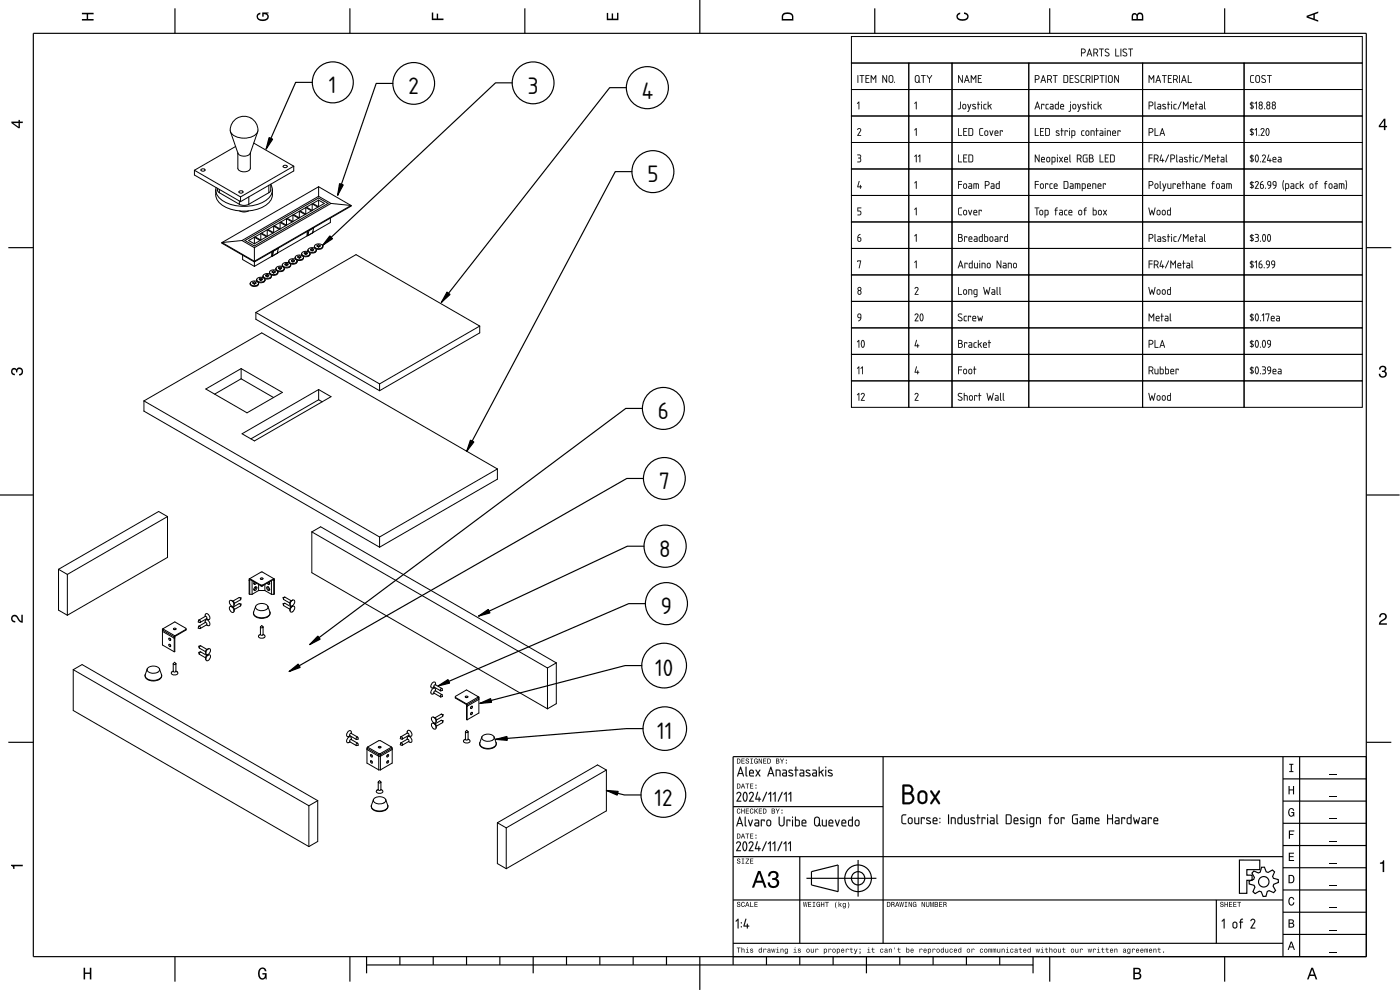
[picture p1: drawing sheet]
<svg xmlns="http://www.w3.org/2000/svg" width="420mm" height="297mm" viewBox="0 0 420 297" stroke-linecap="round" stroke-linejoin="round" font-family="sans-serif">
<defs><g id="words">
<g font-size="6.7">
<text x="98.7" y="28">1</text>
<text x="122.6" y="28.3">2</text>
<text x="158.4" y="28.1">3</text>
<text x="192.6" y="29.6">4</text>
<text x="194.3" y="54.7">5</text>
<text x="197.4" y="125.8">6</text>
<text x="197.8" y="146.8">7</text>
<text x="197.9" y="167.1">8</text>
<text x="198.3" y="184.4">9</text>
<text x="196.6" y="203">10</text>
<text x="197.2" y="221.9">11</text>
<text x="196.4" y="241.8">12</text>
</g>
</g></defs>
<g fill="none" stroke="#000" stroke-width=".35">
<path d="M10 10h400v277h-400zM52.5 2.5v7.5M105 2.5v7.5M157.5 2.5v7.5M210 0v10M262.5 2.5v7.5M315 2.5v7.5M367.5 2.5v7.5M2.5 74.3h7.5M410 74.3h7.5M0 148.5h10M410 148.5h10"/>
<path d="M2.5 222.7h7.5M265 227v56M385 233.7h25M385 227v60M390 227v60M410 222.7h7.5M410 227h-190v62.5M220 257h165M220 242h45M240 257v26M257.5 258v11M385 253.7h25"/>
<path d="M385 247h25M385 240.4h25M220 270h165M242 263.5h21M243.5 261.5l8-2v8l-8-2zM365 270v13M385 273.7h25M385 267h25M385 260.4h25M52.5 287v7.5M105 287v7.5M110 289.5h200"/>
<path d="M110 287v5M120 287v2.5M130 287v2.5M140 287v2.5M150 287v2.5M160 287v5M170 287v2.5M180 287v2.5M190 287v2.5M200 287v2.5M210 287v10M220 283h165"/>
<path d="M230 287v2.5M240 287v2.5M250 287v2.5M260 287v5M270 287v2.5M280 287v2.5M290 287v2.5M300 287v2.5M310 287v5M315 287v7.5M367.5 287v7.5M385 280.4h25"/>
<circle cx="257.5" cy="263.5" r="4"/>
<circle cx="257.5" cy="263.5" r="2"/>
</g>
<g fill="#000">
<path d="M24.6 3.8h3.5v.5h-1.7v1.4h1.7v.5h-3.5v-.5h1.4v-1.4h-1.4z" fill-rule="evenodd"/>
<path d="M77.3 4.2l.8-.4v.5l-.3 .1a.68 .68 0 0 0-.4 .6 .68 .68 0 0 0 .4 .6 1.68 1.68 0 0 0 2.5-.6 .92 .92 0 0 0-1.2-.8v.8h-.4v-1.3h1.9v.3l-.5 .1 .4 .4a1.19 1.19 0 0 1-.9 1.7 1.9 1.9 0 0 1-2.6-1.2z" fill-rule="evenodd"/>
<path d="M129.6 3.8h.4v1.8h1.1v-1.5h.4v1.5h1.6v.4h-3.5z" fill-rule="evenodd"/>
<path d="M182.1 3.9h.4v1.7h1.1v-1.6h.4v1.6h1.2v-1.8h.4v2.3h-3.5z" fill-rule="evenodd"/>
<path d="M235 4a2.19 2.19 0 0 0-.4 2.2h3.5v-1.2a1.92 1.92 0 0 0-3.1-1zM235.3 4.4l.4-.2a1.44 1.44 0 0 1 2 .8v.7h-2.7l.1-1z" fill-rule="evenodd"/>
<path d="M287.3 4.2l.9-.4v.4l-.3 .1a.66 .66 0 0 0-.5 .6 .66 .66 0 0 0 .4 .6l.5 .2a1.59 1.59 0 0 0 2-.7 .9 .9 0 0 0-1-.8v-.5a1.24 1.24 0 0 1 1.4 1.1 1.24 1.24 0 0 1-1.1 1.4 1.93 1.93 0 0 1-2.6-1.2z" fill-rule="evenodd"/>
<path d="M339.8 4.2l-.2 2h3.5v-1.4a.98 .98 0 0 0-.7-1 .98 .98 0 0 0-1.2 .6 .84 .84 0 0 0-1.4-.2zM340.2 4.5l.3-.1 .4 .1 .2 1.2h-1.1zM341.6 4.4l.5-.2a.57 .57 0 0 1 .6 .7v.8h-1.2z" fill-rule="evenodd"/>
<path d="M392.1 4.7v.6l3.5 1.2v-.4l-1-.4v-1.4l1-.4v-.4zM392.6 5l1.6-.5v1z" fill-rule="evenodd"/>
<path d="M3.4 36.5v.4l2.1 1.6h.5v-1.6h.8v-.4h-.8v-.5h-.4v.5zM4 36.9h1.6v1.1z" fill-rule="evenodd"/>
<path d="M415.3 35.6l-1.5 2.1v.5h1.5v.8h.5v-.8h.5v-.4h-.5v-2.2zM415.3 36.2v1.6h-1.1z" fill-rule="evenodd"/>
<path d="M3.6 110.7a.86 .86 0 0 1 1.4 .1 1.12 1.12 0 0 1 1.5-.4 1.12 1.12 0 0 1 .3 1.6l-.5 .6-.6 .1v-.5a.72 .72 0 0 0 .9-.6 .72 .72 0 0 0-.8-.8 .72 .72 0 0 0-.6 .9h-.4a.62 .62 0 0 0-.4-.8 .62 .62 0 0 0-.8 .5 .62 .62 0 0 0 .5 .7l.4 .1-.1 .4a1.17 1.17 0 0 1-1-.7 1.17 1.17 0 0 1 .2-1.2z" fill-rule="evenodd"/>
<path d="M414.2 110a1.01 1.01 0 0 1 1.5-.2 1.01 1.01 0 0 1-.1 1.6 1.12 1.12 0 0 1 .5 1.5 1.12 1.12 0 0 1-1.6 .4l-.6-.6-.1-.6h.4a.72 .72 0 0 0 .7 .9 .72 .72 0 0 0 .8-.8 .72 .72 0 0 0-1-.6v-.4a.62 .62 0 0 0 .9-.4 .62 .62 0 0 0-.5-.8 .62 .62 0 0 0-.8 .6v.3h-.4z" fill-rule="evenodd"/>
<path d="M3.6 184.8a1.22 1.22 0 0 1 2 .7l.8 .8v-1.9h.4v2.5a2.76 2.76 0 0 1-2-1.8 .69 .69 0 0 0-1.1 .4 .69 .69 0 0 0 .9 .8v.5a1.19 1.19 0 0 1-1.2-.7 1.19 1.19 0 0 1 .2-1.3z" fill-rule="evenodd"/>
<path d="M414.2 184.2a1.18 1.18 0 0 1 1.9 .3 1.18 1.18 0 0 1-.9 1.7l-.9 .8h1.9v.5h-2.4a2.76 2.76 0 0 1 1.8-2.1 .69 .69 0 0 0-.5-1.1 .69 .69 0 0 0-.7 .9h-.5z" fill-rule="evenodd"/>
<path d="M221.2 227.6v1.5h.5a.77 .77 0 0 0 .6-.7 .77 .77 0 0 0-.6-.8zM221.4 227.8a.58 .58 0 0 1 .6 .6 .58 .58 0 0 1-.6 .5zM222.5 227.6v1.5h1v-.2h-.8v-.5h.7v-.2h-.7v-.4h.8v-.2zM223.9 227.7a.6 .6 0 0 0 0 .7 .6 .6 0 0 0 .7 .2 .33 .33 0 0 1-.3 .4 .33 .33 0 0 1-.4-.4h-.2a.54 .54 0 0 0 .6 .6 .54 .54 0 0 0 .5-.7 .54 .54 0 0 0-.7-.3 .28 .28 0 0 1 .1-.5 .28 .28 0 0 1 .4 .4h.2l-.1-.3-.2-.2zM225.2 227.6v.2h.3v1.1h-.3v.2h.8v-.2h-.3v-1.1h.3v-.2zM226.5 227.8a.72 .72 0 0 0-.2 .9 .72 .72 0 0 0 .9 .3l.2 .1v-.8h-.5v.2h.3l-.2 .4a.52 .52 0 0 1-.6-.6 .52 .52 0 0 1 .8-.4l.2 .2-.3-.5zM227.7 227.6v1.5h.2v-1.2l.5 1.2h.3v-1.5h-.2v1.2l-.6-1.2zM229 227.6v1.5h1v-.2h-.8v-.5h.7v-.2h-.7v-.4h.8v-.2zM230.3 227.6v1.5h.5a.77 .77 0 0 0 .6-.7 .77 .77 0 0 0-.6-.8zM230.5 227.8a.58 .58 0 0 1 .6 .6 .58 .58 0 0 1-.6 .5zM232.9 227.6v1.5h.6a.42 .42 0 0 0 .4-.3 .42 .42 0 0 0-.2-.5l.1-.2-.1-.4zM233.1 227.8h.3a.23 .23 0 0 1 .3 .2 .23 .23 0 0 1-.3 .2h-.3zM233.1 228.4h.3a.26 .26 0 0 1 .3 .3 .26 .26 0 0 1-.3 .2h-.3zM234.1 227.6l.5 .9v.6h.2v-.6l.5-.9h-.2l-.4 .7-.4-.7zM235.8 228.8v.3h.3v-.3zM235.8 227.9v.4h.3v-.4z" fill-rule="evenodd"/>
<path d="M221.2 235.1v1.5h.5a.77 .77 0 0 0 .6-.7 .77 .77 0 0 0-.6-.8zM221.4 235.3a.58 .58 0 0 1 .6 .6 .58 .58 0 0 1-.6 .5zM222.9 235.1l-.6 1.5h.2l.2-.4h.6l.1 .4h.2l-.5-1.5zM223 235.3l.2 .7h-.5zM223.7 235.1v.2h.5v1.3h.2v-1.3h.4v-.2zM225.1 235.1v1.5h1v-.2h-.8v-.5h.7v-.2h-.7v-.4h.8v-.2zM226.7 236.3v.3h.3v-.3zM226.7 235.4v.4h.3v-.4z" fill-rule="evenodd"/>
<path d="M386.7 235.8h.3v1.1h1v-1.1h.4v2.5h-.4v-1.1h-1v1.1h-.3z" fill-rule="evenodd"/>
<path d="M386.9 229.2h1.3v.3h-.5v1.9h.5v.3h-1.3v-.3h.5v-1.9h-.5z" fill-rule="evenodd"/>
<path d="M3.3 259.5h3.5v.4h-2.5v.8h-.3a.77 .77 0 0 0-.7-.9z" fill-rule="evenodd"/>
<path d="M221.3 257.7a.6 .6 0 0 0 0 .7 .6 .6 0 0 0 .7 .2 .33 .33 0 0 1-.3 .4 .33 .33 0 0 1-.4-.4h-.2a.54 .54 0 0 0 .6 .6 .54 .54 0 0 0 .5-.7 .54 .54 0 0 0-.7-.3 .28 .28 0 0 1 .1-.5 .28 .28 0 0 1 .4 .4h.2l-.1-.2-.2-.3zM222.6 257.6v.2h.3v1.1h-.3v.2h.8v-.2h-.3v-1.1h.3v-.2zM223.8 257.6v.2h.8l-.9 1.3h1.1v-.2h-.8l.8-1.3zM225.1 257.6v1.5h1v-.2h-.8v-.5h.7v-.2h-.7v-.4h.8v-.2z" fill-rule="evenodd"/>
<path d="M221.2 250.1v1.5h.5a.77 .77 0 0 0 .6-.7 .77 .77 0 0 0-.6-.8zM221.4 250.3a.58 .58 0 0 1 .6 .6 .58 .58 0 0 1-.6 .5zM222.9 250.1l-.6 1.5h.2l.2-.4h.6l.1 .4h.2l-.5-1.5zM223 250.3l.2 .7h-.5zM223.7 250.1v.2h.5v1.3h.2v-1.3h.4v-.2zM225.1 250.1v1.5h1v-.2h-.8v-.5h.7v-.2h-.7v-.4h.8v-.2zM226.7 251.3v.3h.3v-.3zM226.7 250.4v.4h.3v-.4z" fill-rule="evenodd"/>
<path d="M221.3 242.8a.72 .72 0 0 0-.2 .9 .72 .72 0 0 0 1 .3l.1-.5-.4 .4a.56 .56 0 0 1-.5-.6 .56 .56 0 0 1 .6-.5l.3 .3-.3-.5zM222.5 242.6v1.5h.2v-.7h.6v.7h.2v-1.5h-.2v.6h-.6v-.6zM223.8 242.6v1.5h1v-.2h-.8v-.5h.7v-.2h-.7v-.4h.8v-.2zM225.2 242.8a.72 .72 0 0 0-.2 .9 .72 .72 0 0 0 1 .3l.1-.5-.4 .4a.56 .56 0 0 1-.5-.6 .56 .56 0 0 1 .6-.5l.3 .3-.3-.5zM226.4 242.6v1.5h.2l.2-.7 .5 .7h.2l-.6-.9 .6-.6h-.2l-.7 .7v-.7zM227.7 242.6v1.5h1v-.2h-.8v-.5h.7v-.2h-.7v-.4h.8v-.2zM229 242.6v1.5h.5a.77 .77 0 0 0 .6-.7 .77 .77 0 0 0-.6-.8zM229.2 242.8a.58 .58 0 0 1 .6 .6 .58 .58 0 0 1-.6 .5zM231.6 242.6v1.5h.5a.42 .42 0 0 0 .5-.3 .42 .42 0 0 0-.2-.5l.1-.2-.1-.4zM231.8 242.8h.3a.23 .23 0 0 1 .3 .2 .23 .23 0 0 1-.3 .2h-.3zM231.8 243.4h.3a.26 .26 0 0 1 .3 .3 .26 .26 0 0 1-.3 .2h-.3zM232.8 242.6l.5 .9v.6h.2v-.6l.5-.9h-.2l-.4 .7-.4-.7zM234.5 243.8v.3h.3v-.3zM234.5 242.9v.4h.3v-.4z" fill-rule="evenodd"/>
<path d="M386.8 255.8h1.5v.3h-1.2v.8h1.1v.3h-1.1v.8h1.3v.3h-1.6z" fill-rule="evenodd"/>
<path d="M386.8 249.2h1.6v.3h-1.3v.7h1.1v.3h-1.1v1.2h-.3z" fill-rule="evenodd"/>
<path d="M386.9 242.8a.85 .85 0 0 1 .9-.3 .85 .85 0 0 1 .6 .8h-.3l-.4-.5a1.04 1.04 0 0 0-.8 .9 1.04 1.04 0 0 0 .6 1.1l.4-.2 .2-.6h-.6v-.3h.9v1.3l-.2-.3-.5 .3a1.2 1.2 0 0 1-1-1.8z" fill-rule="evenodd"/>
<path d="M221.3 270.7a.6 .6 0 0 0 0 .7 .6 .6 0 0 0 .7 .2 .33 .33 0 0 1-.3 .4 .33 .33 0 0 1-.4-.4h-.2a.54 .54 0 0 0 .6 .6 .54 .54 0 0 0 .5-.7 .54 .54 0 0 0-.7-.3 .28 .28 0 0 1 .1-.5 .28 .28 0 0 1 .4 .4h.2l-.1-.2-.2-.3zM222.6 270.8a.72 .72 0 0 0-.2 .9 .72 .72 0 0 0 1 .3l.1-.4-.4 .3a.56 .56 0 0 1-.5-.5 .56 .56 0 0 1 .6-.6l.3 .3-.3-.5zM224.2 270.6l-.6 1.5h.2l.2-.4h.6l.1 .4h.2l-.5-1.5zM224.3 270.8l.2 .7h-.5zM225.1 270.6v1.5h1v-.2h-.8v-1.3zM226.4 270.6v1.5h1v-.2h-.8v-.5h.7v-.2h-.7v-.4h.8v-.2z" fill-rule="evenodd"/>
<path d="M227.5 261.3l-1.8 5h.6l.6-1.4h1.9l.6 1.4h.7l-1.9-5zM227.9 262l.7 2.2h-1.5zM230.9 261.7l-.4 1.2h.6a.88 .88 0 0 1 .5-1.1 .88 .88 0 0 1 1.1 .4 .88 .88 0 0 1-.3 1.2h-.6v.6a1.03 1.03 0 0 1 1.3 .6 1.03 1.03 0 0 1-.7 1.4 1.03 1.03 0 0 1-1.3-.8l-.1-.4h-.6a1.68 1.68 0 0 0 2.1 1.7 1.68 1.68 0 0 0 .9-2.7l-.4-.2a1.29 1.29 0 0 0 .6-1.5 1.29 1.29 0 0 0-1.5-.8z" fill-rule="evenodd"/>
<path d="M241 270.6l.3 1.5h.2l.2-1.3 .2 1.3h.2l.2-1.5h-.1l-.2 1.3-.2-1.3h-.2l-.2 1.3-.2-1.3zM242.5 270.6v1.5h1v-.2h-.8v-.5h.7v-.2h-.7v-.4h.8v-.2zM243.9 270.6v.2h.3v1.1h-.3v.2h.8v-.2h-.3v-1.1h.3v-.2zM245.2 270.8a.72 .72 0 0 0-.2 .9 .72 .72 0 0 0 .9 .3l.2 .1v-.8h-.5v.2h.3l-.2 .4a.52 .52 0 0 1-.6-.6 .52 .52 0 0 1 .7-.4l.3 .2-.3-.5zM246.4 270.6v1.5h.2v-.7h.6v.7h.2v-1.5h-.2v.6h-.6v-.6zM247.6 270.6v.2h.5v1.3h.2v-1.3h.4v-.2zM250.9 270.6a1.35 1.35 0 0 0 .2 1.9 1.84 1.84 0 0 1 0-1.9zM251.7 270.6v1.5h.2l.2-.6 .3 .6h.2l-.4-.7 .4-.5-.7 .6v-.9zM253 271.1a.55 .55 0 0 0-.1 .8 .55 .55 0 0 0 .8 0 .41 .41 0 0 1-.3 .5 .41 .41 0 0 1-.5-.2 .47 .47 0 0 0 .6 .4 .47 .47 0 0 0 .3-.5v-1.2l-.1 .2-.4-.2zM253.1 271.2l.1-.1a.39 .39 0 0 1 .5 .4 .39 .39 0 0 1-.6 .4zM254.4 270.6a1.85 1.85 0 0 1 0 1.9 1.22 1.22 0 0 0 0-1.9z" fill-rule="evenodd"/>
<path d="M266.2 270.6v1.5h.5a.77 .77 0 0 0 .6-.7 .77 .77 0 0 0-.6-.8zM266.4 270.8a.58 .58 0 0 1 .6 .6 .58 .58 0 0 1-.6 .5zM267.5 270.6v1.5h.2v-.6a.45 .45 0 0 1 .5 .1 .45 .45 0 0 1 .1 .5h.2l-.2-.7a.42 .42 0 0 0 .1-.5 .42 .42 0 0 0-.4-.3zM267.7 270.8h.2a.26 .26 0 0 1 .3 .3 .26 .26 0 0 1-.3 .2h-.2zM269.2 270.6l-.6 1.5h.2l.2-.4h.6l.1 .4h.2l-.5-1.5zM269.3 270.8l.2 .7h-.4zM269.9 270.6l.3 1.5h.2l.2-1.3 .2 1.3h.2l.3-1.5h-.2l-.2 1.3-.2-1.3h-.2l-.2 1.3-.2-1.3zM271.5 270.6v.2h.3v1.1h-.3v.2h.8v-.2h-.3v-1.1h.3v-.2zM272.7 270.6v1.5h.2v-1.2l.5 1.2h.3v-1.5h-.2v1.2l-.6-1.2zM274.1 270.8a.72 .72 0 0 0-.2 .9 .72 .72 0 0 0 .9 .3l.2 .1v-.8h-.5v.2h.3l-.2 .4a.52 .52 0 0 1-.6-.6 .52 .52 0 0 1 .8-.4l.2 .2-.3-.5zM276.6 270.6v1.5h.2v-1.2l.6 1.2h.2v-1.5h-.2v1.2l-.6-1.2zM277.9 270.6v.9a.52 .52 0 0 0 .5 .7 .52 .52 0 0 0 .5-.7v-.9h-.2v1a.33 .33 0 0 1-.3 .4 .33 .33 0 0 1-.3-.4v-1zM279.2 270.6v1.5h.1v-1.4l.3 1.4h.2l.3-1.4v1.4h.1v-1.5h-.2l-.3 1.3-.3-1.3zM280.5 270.6v1.5h.6a.42 .42 0 0 0 .4-.3 .42 .42 0 0 0-.2-.5l.2-.2-.1-.4zM280.7 270.8h.3a.23 .23 0 0 1 .3 .2 .23 .23 0 0 1-.3 .2h-.3zM280.7 271.4h.3a.26 .26 0 0 1 .3 .3 .26 .26 0 0 1-.3 .2h-.3zM281.8 270.6v1.5h1v-.2h-.8v-.5h.7v-.2h-.7v-.4h.8v-.2zM283.1 270.6v1.5h.2v-.6a.45 .45 0 0 1 .5 .1 .45 .45 0 0 1 .1 .5h.2l-.2-.7a.42 .42 0 0 0 .2-.5 .42 .42 0 0 0-.5-.3zM283.3 270.8h.3a.26 .26 0 0 1 .3 .3 .26 .26 0 0 1-.4 .2h-.2z" fill-rule="evenodd"/>
<path d="M366.3 270.7a.6 .6 0 0 0 .1 .7 .6 .6 0 0 0 .6 .2 .33 .33 0 0 1-.3 .4 .33 .33 0 0 1-.4-.4h-.1a.54 .54 0 0 0 .5 .6 .54 .54 0 0 0 .5-.7 .54 .54 0 0 0-.7-.3 .28 .28 0 0 1 .2-.5 .28 .28 0 0 1 .3 .4h.2v-.2l-.3-.3zM367.5 270.6v1.5h.2v-.7h.6v.7h.2v-1.5h-.2v.6h-.6v-.6zM368.8 270.6v1.5h1v-.2h-.8v-.5h.7v-.2h-.7v-.4h.8v-.2zM370.1 270.6v1.5h1v-.2h-.8v-.5h.7v-.2h-.7v-.4h.8v-.2zM371.3 270.6v.2h.5v1.3h.2v-1.3h.4v-.2z" fill-rule="evenodd"/>
<path d="M386.7 262.5v2.5h.8a1.28 1.28 0 0 0 1-1.2 1.28 1.28 0 0 0-1-1.3zM387 262.8a.96 .96 0 0 1 1.1 1 .96 .96 0 0 1-1.1 .9z" fill-rule="evenodd"/>
<path d="M386.7 275.8v2.5h.9a.7 .7 0 0 0 .8-.5 .7 .7 0 0 0-.4-.8l.3-.5a.62 .62 0 0 0-.7-.7zM387 276.1h.6a.38 .38 0 0 1 .4 .4 .38 .38 0 0 1-.5 .4h-.5zM387 277.2h.6a.44 .44 0 0 1 .5 .4 .44 .44 0 0 1-.5 .4h-.6z" fill-rule="evenodd"/>
<path d="M386.9 269.4a.85 .85 0 0 1 .9-.3 .85 .85 0 0 1 .6 .8h-.3l-.4-.5a1.05 1.05 0 0 0-.8 1 1.05 1.05 0 0 0 .7 1l.3-.1 .2-.6h.4a.89 .89 0 0 1-.8 1 .89 .89 0 0 1-1-.7z" fill-rule="evenodd"/>
<path d="M414.1 258.8a.77 .77 0 0 0 1-.7h.3v3.6h-.4v-2.5h-.9z" fill-rule="evenodd"/>
<path d="M25.1 290.4h.5v1.4h1.4v-1.4h.4v3.5h-.4v-1.7h-1.4v1.7h-.5z" fill-rule="evenodd"/>
<path d="M77.8 290.8a1.2 1.2 0 0 1 1.3-.5 1.2 1.2 0 0 1 .9 1.1h-.5l-.1-.3a.68 .68 0 0 0-.6-.4 .68 .68 0 0 0-.7 .3 1.68 1.68 0 0 0 .7 2.5 .92 .92 0 0 0 .7-1.1h-.8v-.4h1.3v1.9h-.2l-.1-.5-.4 .4a1.19 1.19 0 0 1-1.8-.9v-1.6z" fill-rule="evenodd"/>
<path d="M221.1 284.3v.2h.5v1.3h.2v-1.3h.4v-.2zM222.5 284.3v1.5h.2v-.8l.3-.2 .2 .2v.8h.2v-.7a.38 .38 0 0 0-.2-.5 .38 .38 0 0 0-.5 .2v-.5zM223.9 284.7l.3 .2v.8l-.4 .1h1l-.4-.1v-1zM224.2 284.3l.2 .2zM225.3 284.7l-.1 .5 .6 .2a.26 .26 0 0 1-.2 .3 .26 .26 0 0 1-.3-.2h-.2a.42 .42 0 0 0 .6 .4 .42 .42 0 0 0 .1-.7l-.5-.3 .3-.1 .4 .2-.1-.3zM227.8 284.8a.54 .54 0 0 0-.2 .8 .54 .54 0 0 0 .8 0l.2 .2v-1.5h-.2v.5l-.3-.2zM227.9 284.9l.1-.1a.39 .39 0 0 1 .4 .5 .39 .39 0 0 1-.5 .3zM229.1 284.7v1.1h.2l.1-.9 .6 .1a.38 .38 0 0 0-.3-.4 .38 .38 0 0 0-.4 .3zM230.5 284.7l-.2 .3 .6-.2 .1 .3a.42 .42 0 0 0-.7 .2 .42 .42 0 0 0 .3 .6l.7-.2-.2-1zM230.5 285.4a.25 .25 0 0 1 .5 0 .25 .25 0 0 1-.5 0zM231.4 284.7l.3 1.1h.2l.2-1 .2 1h.1l.3-1.1h-.2l-.2 .9-.1-.9h-.2l-.2 .9-.2-.9zM233 284.7l.3 .2v.8l-.4 .1h1l-.4-.1v-1zM233.3 284.3l.2 .2zM234.2 284.7v1.1h.2v-.8l.3-.2 .2 .2 .1 .8h.1v-.7a.38 .38 0 0 0-.2-.5 .38 .38 0 0 0-.5 .2zM235.6 284.8a.55 .55 0 0 0-.1 .8 .55 .55 0 0 0 .8 0 .41 .41 0 0 1-.3 .5 .41 .41 0 0 1-.5-.2 .47 .47 0 0 0 .6 .4 .47 .47 0 0 0 .3-.5v-1.1l-.1 .1-.4-.2zM235.7 284.9l.1-.1a.39 .39 0 0 1 .5 .5 .39 .39 0 0 1-.6 .3zM238.2 284.7l.3 .2v.8l-.4 .1h1l-.4-.1v-1zM238.5 284.3l.2 .2zM239.6 284.7l-.1 .5 .6 .2a.26 .26 0 0 1-.2 .3 .26 .26 0 0 1-.3-.2h-.2a.42 .42 0 0 0 .6 .4 .42 .42 0 0 0 .2-.7l-.6-.3 .3-.1 .4 .2-.1-.3zM242 285.3a.57 .57 0 0 0 1.1 0 .57 .57 0 0 0-1.1 0zM242.3 284.9l.1-.1a.4 .4 0 0 1 .4 .5 .4 .4 0 0 1-.5 .3zM243.3 284.7v.7a.38 .38 0 0 0 .3 .4 .38 .38 0 0 0 .5-.2l.1 .2v-1.1h-.1l-.1 .8-.3 .2-.2-.2v-.8zM244.7 284.7v1.1h.2l.1-.9 .6 .1a.38 .38 0 0 0-.3-.4 .38 .38 0 0 0-.4 .3zM247.2 284.7v1.6h.2l.1-.6a.53 .53 0 0 0 .8-.5 .53 .53 0 0 0-.9-.4zM247.5 284.9l.1-.1a.39 .39 0 0 1 .4 .5 .39 .39 0 0 1-.5 .3zM248.6 284.7v1.1h.2l.1-.9 .6 .1a.38 .38 0 0 0-.3-.4 .38 .38 0 0 0-.4 .3zM249.8 285.3a.57 .57 0 0 0 1.1 0 .57 .57 0 0 0-1.1 0zM250.1 284.9l.1-.1a.4 .4 0 0 1 .4 .5 .4 .4 0 0 1-.5 .3zM251.1 284.7v1.6h.2l.1-.6a.53 .53 0 0 0 .8-.5 .53 .53 0 0 0-.9-.4zM251.4 284.9l.1-.1a.39 .39 0 0 1 .4 .5 .39 .39 0 0 1-.5 .3zM252.6 284.8a.57 .57 0 0 0-.1 .8 .57 .57 0 0 0 .8 0l.1-.1-.6 .2-.2-.4h.8l-.1-.5-.4-.2zM252.7 284.9l.3-.1 .2 .3h-.6zM253.8 284.7v1.1h.2l.1-.9 .6 .1a.38 .38 0 0 0-.3-.4 .38 .38 0 0 0-.4 .3zM255.3 284.4v.3l-.3 .2h.3l.1 .9 .5 .1-.4-.5v-.5h.4v-.2h-.4v-.3zM256.3 284.7l.4 1.2-.4 .4h.4l.6-1.6h-.2l-.3 .9-.3-.9zM258 284.7v.3h.3v-.3zM258 285.5l.1 .4-.2 .4 .4-.5v-.3zM260.4 284.7l.3 .2v.8l-.4 .1h.9l-.4-.1v-1zM260.7 284.3l.2 .2zM261.8 284.4v.3l-.3 .2h.3l.1 .9 .5 .1-.4-.5v-.5h.4v-.2h-.4v-.3zM264.3 284.8a.57 .57 0 0 0-.1 .8 .57 .57 0 0 0 .9 0l-.2-.2a.32 .32 0 0 1-.5 .1 .32 .32 0 0 1 0-.5 .32 .32 0 0 1 .5 0h.2l-.3-.3zM265.6 284.7l-.1 .3 .5-.2 .1 .3a.42 .42 0 0 0-.6 .2 .42 .42 0 0 0 .3 .6l.6-.2-.2-1zM265.6 285.4a.25 .25 0 0 1 .5 0 .25 .25 0 0 1-.5 0zM266.8 284.7v1.1h.2v-.8l.3-.2 .2 .2v.8h.2v-.7a.38 .38 0 0 0-.3-.5 .38 .38 0 0 0-.4 .2zM268.4 284.3l.2 .6zM269.6 284.4v.3l-.3 .2h.3l.1 .9 .6 .1-.5-.5v-.5h.5v-.2h-.5v-.3zM272 284.3v1.5l.2-.2a.5 .5 0 0 0 .7-.4 .5 .5 0 0 0-.7-.4v-.5zM272.2 284.9l.1-.1a.39 .39 0 0 1 .4 .5 .39 .39 0 0 1-.5 .3zM273.4 284.8a.57 .57 0 0 0-.1 .8 .57 .57 0 0 0 .8 0l.1-.1-.6 .2-.2-.4h.8l-.1-.5-.4-.2zM273.5 284.9l.3-.1 .2 .3h-.6zM276 284.7v1.1h.1l.1-.9 .7 .1a.38 .38 0 0 0-.3-.4 .38 .38 0 0 0-.5 .3zM277.3 284.8a.57 .57 0 0 0-.1 .8 .57 .57 0 0 0 .8 0l.1-.1-.6 .2-.2-.4h.8l-.1-.5-.4-.2zM277.4 284.9l.3-.1 .2 .3h-.6zM278.5 284.7v1.6h.2v-.6a.53 .53 0 0 0 .8-.5 .53 .53 0 0 0-.8-.4zM278.7 284.9l.1-.1a.39 .39 0 0 1 .5 .5 .39 .39 0 0 1-.6 .3zM279.9 284.7v1.1h.1l.1-.9 .7 .1a.38 .38 0 0 0-.3-.4 .38 .38 0 0 0-.5 .3zM281 285.3a.6 .6 0 0 0 1.2 0 .6 .6 0 0 0-1.2 0zM281.3 284.9l.1-.1a.4 .4 0 0 1 .4 .5 .4 .4 0 0 1-.5 .3zM282.4 284.8a.54 .54 0 0 0-.1 .8 .54 .54 0 0 0 .8 0l.2 .2v-1.5h-.2v.5l-.3-.2zM282.6 284.9l.1-.1a.39 .39 0 0 1 .4 .5 .39 .39 0 0 1-.5 .3zM283.7 284.7v.7a.38 .38 0 0 0 .2 .4 .38 .38 0 0 0 .5-.2l.2 .2v-1.1h-.2v.8l-.3 .2-.2-.2v-.8zM285.1 284.8a.57 .57 0 0 0-.1 .8 .57 .57 0 0 0 .9 0l-.2-.2a.32 .32 0 0 1-.4 .1 .32 .32 0 0 1 0-.5 .32 .32 0 0 1 .4 0h.2l-.3-.3zM286.4 284.8a.57 .57 0 0 0-.1 .8 .57 .57 0 0 0 .8 0l.1-.1-.6 .2-.1-.4h.7l-.1-.5-.4-.2zM286.5 284.9l.4-.1 .1 .3h-.5zM287.6 284.8a.54 .54 0 0 0-.1 .8 .54 .54 0 0 0 .8 0l.2 .2v-1.5h-.2v.5l-.3-.2zM287.8 284.9l.1-.1a.39 .39 0 0 1 .4 .5 .39 .39 0 0 1-.5 .3zM290.1 285.3a.6 .6 0 0 0 1.2 0 .6 .6 0 0 0-1.2 0zM290.4 284.9l.1-.1a.4 .4 0 0 1 .4 .5 .4 .4 0 0 1-.5 .3zM291.6 284.7v1.1h.2v-.9l.7 .1a.38 .38 0 0 0-.3-.4 .38 .38 0 0 0-.5 .3zM294.2 284.8a.57 .57 0 0 0-.1 .8 .57 .57 0 0 0 .9 0l-.2-.2a.32 .32 0 0 1-.4 .1 .32 .32 0 0 1 0-.5 .32 .32 0 0 1 .4 0h.2l-.3-.3zM295.3 285.3a.6 .6 0 0 0 1.2 0 .6 .6 0 0 0-1.2 0zM295.6 284.9l.1-.1a.4 .4 0 0 1 .5 .5 .4 .4 0 0 1-.6 .3zM296.6 284.7v1.1h.2l.2-1 .1 1h.1l.2-1 .1 1h.2l-.1-1.2zM297.9 284.7v1.1h.2l.2-1 .1 1h.1l.2-1 .1 1h.2l-.1-1.2zM299.3 284.7v.7a.38 .38 0 0 0 .3 .4 .38 .38 0 0 0 .4-.2l.2 .2v-1.1h-.2v.8l-.3 .2-.2-.2v-.8zM300.6 284.7v1.1h.2v-.8l.3-.2 .2 .2v.8h.2v-.7a.38 .38 0 0 0-.3-.5 .38 .38 0 0 0-.4 .2zM302 284.7l.3 .2v.8l-.4 .1h1l-.4-.1v-1zM302.3 284.3l.2 .2zM303.3 284.8a.57 .57 0 0 0-.1 .8 .57 .57 0 0 0 .9 0l-.1-.2a.32 .32 0 0 1-.5 .1 .32 .32 0 0 1 0-.5 .32 .32 0 0 1 .4 0h.2l-.2-.3zM304.6 284.7l-.1 .3 .3-.2a.23 .23 0 0 1 .3 0 .23 .23 0 0 1 0 .3 .42 .42 0 0 0-.6 .2 .42 .42 0 0 0 .3 .6l.7-.2-.2-1zM304.7 285.4a.25 .25 0 0 1 .5 0 .25 .25 0 0 1-.5 0zM306.1 284.4v.3l-.4 .2h.4v.9l.6 .1-.4-.5v-.5h.4v-.2h-.4v-.3zM307.2 284.8a.57 .57 0 0 0-.1 .8 .57 .57 0 0 0 .9 0v-.1l-.5 .2-.2-.4h.7l-.1-.5-.3-.2zM307.4 284.9l.3-.1 .1 .3h-.5zM308.5 284.8a.54 .54 0 0 0-.2 .8 .54 .54 0 0 0 .8 0l.2 .2v-1.5h-.2v.5l-.3-.2zM308.6 284.9l.1-.1a.39 .39 0 0 1 .4 .5 .39 .39 0 0 1-.5 .3zM310.8 284.7l.3 1.1h.2l.2-1 .1 1h.2l.3-1.1h-.2l-.2 .9-.1-.9h-.2l-.2 .9-.2-.9zM312.4 284.7l.3 .2v.8l-.4 .1h1l-.4-.1v-1zM312.7 284.3l.2 .2zM313.9 284.4v.3l-.4 .2h.4v.9l.6 .1-.4-.5v-.5h.4v-.2h-.4v-.3zM314.9 284.3v1.5h.2v-.8l.3-.2 .2 .2v.8h.2v-.7a.38 .38 0 0 0-.2-.5 .38 .38 0 0 0-.5 .2v-.5zM316.2 285.3a.57 .57 0 0 0 1.1 0 .57 .57 0 0 0-1.1 0zM316.4 284.9l.1-.1a.4 .4 0 0 1 .5 .5 .4 .4 0 0 1-.6 .3zM317.5 284.7v.7a.38 .38 0 0 0 .3 .4 .38 .38 0 0 0 .4-.2l.2 .2v-1.1h-.2v.8l-.3 .2-.2-.2v-.8zM319.1 284.4v.3l-.4 .2h.4l.1 .9 .5 .1-.4-.5v-.5h.4v-.2h-.4v-.3zM321.4 285.3a.57 .57 0 0 0 1.1 0 .57 .57 0 0 0-1.1 0zM321.6 284.9l.1-.1a.4 .4 0 0 1 .5 .5 .4 .4 0 0 1-.6 .3zM322.7 284.7v.7a.38 .38 0 0 0 .3 .4 .38 .38 0 0 0 .4-.2l.2 .2v-1.1h-.2v.8l-.3 .2-.2-.2v-.8zM324.1 284.7v1.1h.2l.1-.9 .6 .1a.38 .38 0 0 0-.3-.4 .38 .38 0 0 0-.4 .3zM326.4 284.7l.3 1.1h.2l.2-1 .2 1h.1l.3-1.1h-.2l-.2 .9-.1-.9h-.2l-.2 .9-.2-.9zM328 284.7v1.1h.2l.1-.9 .6 .1a.38 .38 0 0 0-.3-.4 .38 .38 0 0 0-.4 .3zM329.3 284.7l.3 .2v.8l-.4 .1h1l-.4-.1v-1zM329.6 284.3l.2 .2zM330.8 284.4v.3l-.3 .2h.3l.1 .9 .5 .1-.4-.5v-.5h.4v-.2h-.4v-.3zM332.1 284.4v.3l-.3 .2h.3l.1 .9 .5 .1-.4-.5v-.5h.4v-.2h-.4v-.3zM333.2 284.8a.57 .57 0 0 0-.1 .8 .57 .57 0 0 0 .9 0v-.1l-.5 .2-.2-.4h.8l-.2-.5-.3-.2zM333.4 284.9l.3-.1 .2 .3h-.6zM334.4 284.7v1.1h.2v-.8l.3-.2 .2 .2v.8h.2v-.7a.38 .38 0 0 0-.2-.5 .38 .38 0 0 0-.5 .2zM337.2 284.7l-.1 .3 .2-.2a.23 .23 0 0 1 .3 0 .23 .23 0 0 1 .1 .3 .42 .42 0 0 0-.6 .2 .42 .42 0 0 0 .3 .6l.6-.2-.2-1zM337.2 285.4a.25 .25 0 0 1 .5 0 .25 .25 0 0 1-.5 0zM338.4 284.8a.55 .55 0 0 0-.1 .8 .55 .55 0 0 0 .8 0 .41 .41 0 0 1-.3 .5 .41 .41 0 0 1-.5-.2 .47 .47 0 0 0 .6 .4 .47 .47 0 0 0 .3-.5v-1.1l-.1 .1-.4-.2zM338.5 284.9l.1-.1a.39 .39 0 0 1 .5 .5 .39 .39 0 0 1-.6 .3zM339.7 284.7v1.1h.2l.1-.9 .6 .1a.38 .38 0 0 0-.3-.4 .38 .38 0 0 0-.4 .3zM341 284.8a.57 .57 0 0 0 0 .8 .57 .57 0 0 0 .8 0l.1-.1-.6 .2-.2-.4h.8l-.2-.5-.3-.2zM341.2 284.9l.3-.1 .2 .3h-.6zM342.3 284.8a.57 .57 0 0 0 0 .8 .57 .57 0 0 0 .8 0l.1-.1-.6 .2-.2-.4h.8l-.2-.5-.3-.2zM342.5 284.9l.3-.1 .2 .3h-.6zM343.5 284.7v1.1h.1l.2-1 .1 1h.2l.1-1 .1 1h.2l-.1-1.2zM344.9 284.8a.57 .57 0 0 0 0 .8 .57 .57 0 0 0 .8 0l.1-.1-.6 .2-.2-.4h.8l-.2-.5-.3-.2zM345.1 284.9l.3-.1 .2 .3h-.6zM346.2 284.7v1.1h.1l.1-.8 .2-.2 .3 .2v.8h.2v-.7a.38 .38 0 0 0-.3-.5 .38 .38 0 0 0-.5 .2zM347.7 284.4v.3l-.3 .2h.3l.1 .9 .5 .1-.4-.5v-.5h.4v-.2h-.4v-.3zM349.1 285.5v.3h.2v-.3z" fill-rule="evenodd"/>
<path d="M340.1 290.4v3.5h1.3a.98 .98 0 0 0 1.1-.8 .98 .98 0 0 0-.6-1.1 .86 .86 0 0 0 .4-1.1 .86 .86 0 0 0-.9-.5zM340.6 290.8h.7a.53 .53 0 0 1 .6 .5 .53 .53 0 0 1-.6 .5h-.7zM340.6 292.2h.7a.61 .61 0 0 1 .8 .6 .61 .61 0 0 1-.7 .6h-.8z" fill-rule="evenodd"/>
<path d="M387.4 282.5l-1 2.5h.4l.2-.7h1l.3 .7h.3l-.9-2.5zM387.5 282.9l.4 1.1h-.7z" fill-rule="evenodd"/>
<path d="M393.5 290.4l-1.2 3.5h.4l.4-1.1h1.4l.4 1.1h.4l-1.2-3.5zM393.8 290.9l.5 1.5h-1z" fill-rule="evenodd"/>
</g>
<path d="M99.8 147.8h.1M399 239.1h2.1M399 232.4h2.1M399 259.1h2.1M399 252.4h2.1M399 245.7h2.1M399 279.1h2.1M399 272.4h2.1M399 265.7h2.1M399 285.7h2.1" fill="none" stroke="#000" stroke-width=".3"/>
<g fill="none" stroke="#000" stroke-width=".34">
<path d="M372 258.1h6.1v2.8h-3.9v1.7h1.6v1.5h-1.6v3.9h-2.2zM376.3 261.3l1.4 .6 .5-.2 .4-1.5h.9l.5 1.4 .6 .2 1.3-.8 .6 .6-.6 1.4 .3 .5 1.4 .4 .1 .9-1.4 .5-.2 .6 .7 1.3-.6 .6-1.3-.6-.6 .3-.4 1.4-.8 .1-.6-1.4-.5-.2-1.3 .7-.7-.6 .6-1.3-.2-.6-1.5-.4v-.8l1.4-.6 .2-.5-.8-1.3z"/>
<circle cx="379.3" cy="264.6" r="1.57"/>
</g>
<g fill="#000">
<path d="M221.2 237.8a.74 .74 0 0 1 1-.1 .74 .74 0 0 1 .2 1l-1 1.6h.9l.1 .2h-1.3l1-1.9a.51 .51 0 0 0-.3-.7 .51 .51 0 0 0-.6 .4l-.2-.1zM223.5 237.9l-.3 1.1a.98 .98 0 0 0 .6 1.2l.3-1.2a.95 .95 0 0 0-.6-1.1zM223.3 237.7a.77 .77 0 0 1 .9 .1 .77 .77 0 0 1 .1 .9l.1 .3a1.17 1.17 0 0 1-.9 1.5l-.4-.4-.2-.9zM225 237.8a.74 .74 0 0 1 1-.1 .74 .74 0 0 1 .1 1l-.9 1.6h.9l.1 .2h-1.4l1-1.9a.51 .51 0 0 0-.2-.7 .51 .51 0 0 0-.7 .4l-.1-.1zM227.3 237.6l.2 .1-.5 1.9h.7l.1-.5 .2 .5 .4 .2-.4 .1-.2 .6-.1-.6-1.1-.1zM230 237.6l.2 .2-1.2 2.6-.2 .1zM231.1 237.6l.3 .1-.1 2.8-.2-2.5-.4 .4-.2-.1zM232.5 237.6l.3 .1-.2 2.8-.1-2.5-.4 .4-.2-.1zM234.7 237.6l.2 .2-1.2 2.6-.2 .1zM235.8 237.6l.3 .1-.1 2.8-.2-2.5-.4 .4-.2-.1zM237.2 237.6l.3 .1-.2 2.8-.1-2.5-.4 .4-.2-.1z"/>
<path d="M221.2 237.8l.8-.2 .4 .4v.6l-1 1.7 1.1 .1-1.5 .1 1.1-1.9a.49 .49 0 0 0-.3-.7 .49 .49 0 0 0-.6 .4l-.2-.1zM221.2 237.8l-.1 .5 .6-.5 .5 .5-1.1 2.2h1.3l-.1-.2h-.9l.9-1.6a.72 .72 0 0 0-.1-.9 .72 .72 0 0 0-1 0zM223.5 237.9l-.3 1.1a.98 .98 0 0 0 .5 1.2l.3-1.5-.2-.7zM223.5 237.9a1.39 1.39 0 0 1 .5 1.8l-.2 .5h-.3l-.3-1.2zM223.3 237.7l.3-.1 .5 .2 .2 1.6a.74 .74 0 0 1-.2 .9 .74 .74 0 0 1-.9 0l-.3-1.2zM223.3 237.7l-.4 1.4a1.15 1.15 0 0 0 .9 1.4l.4-.4 .1-1.1a1.12 1.12 0 0 0-.8-1.4zM225 237.8l.7-.2 .5 .4v.6l-1 1.7 1.1 .1-1.5 .1 1-1.9a.49 .49 0 0 0-.2-.7 .49 .49 0 0 0-.7 .4l-.2-.1zM225 237.8l-.2 .5 .7-.5 .5 .5-1.2 2.2h1.4l-.1-.2h-1l1-1.6a.72 .72 0 0 0-.1-.9 .72 .72 0 0 0-1 0zM227.3 237.6l.2 .1-.5 1.9h.7l.1-.6 .2 .6 .4 .2-.4 .1-.2 .6-.1-.6-1.1-.1zM227.3 237.6l-.6 2.2 1 .1 .1 .6 .1-.6 .5-.1-.5-.1v-.6h-.2v.6h-.8l.6-2zM230 237.6l.2 .2-1.1 2.6-.3 .1zM230 237.6l-1.2 2.9 .2-.1 1.2-2.6zM231.1 237.6l.3 .1-.1 2.8-.2-.1 .1-2.3-.4 .3-.3-.1zM231.1 237.6l-.5 .7 .1 .1 .5-.4 .1 2.5 .1-2.8zM232.5 237.6l.3 .1-.2 2.8-.1-.1v-2.3l-.4 .3-.2-.1zM232.5 237.6l-.6 .7 .2 .1 .4-.4 .1 2.5 .2-2.8zM234.6 237.6l.3 .2-1.2 2.6-.2 .1zM234.7 237.6l-1.2 2.9 .2-.1 1.2-2.6zM235.8 237.6l.3 .1-.1 2.8-.2-.1v-2.3l-.4 .3-.2-.1zM235.8 237.6l-.6 .7 .2 .1 .4-.4 .2 2.5 .1-2.8zM237.2 237.6l.3 .1-.2 2.8-.1-.1v-2.3l-.4 .3-.2-.1zM237.2 237.6l-.6 .7 .2 .1 .4-.4 .1 2.5 .1-2.8z"/>
<path d="M222.2 230l.2 .1 .9 2.7-.2 .2-.3-.8h-1.1l-.2 .8-.3-.2zM222.2 230.1l-1 2.7 .3 .1 .2-.7h1.1l.3 .8 .1-.2zM222.2 230.6l-.4 1.4h.9zM222.2 230.6l.5 1.4h-.9zM223.8 230.1l.3 .1v2.3l.3 .3-.2 .2-.5-.5zM223.8 230.1v2.4l.4 .5-.2-2.8zM225.2 231.4l-.1 .4h.9l-.3-.5zM225.2 231.4l.5-.2 .3 .6h-.9zM225 231.1a.74 .74 0 0 1 1.1 0 .74 .74 0 0 1 0 1h-1l.1 .5 1.1 .2-.9 .2a1.19 1.19 0 0 1-.4-1.9zM225.1 231.1l-.3 .5 .2 1.2 1.2 .1v-.2h-1l-.1-.4v-.2l1.1-.1-.1-.9-.6-.2zM226.8 230.9l.2 .1 .5 .7 .4-.7 .3-.1-.6 1 .6 1.1-.3-.1-.4-.7-.5 .7-.2 .1 .5-1.1zM226.8 231l.5 .9-.5 1 .7-.7 .7 .7-.6-1 .5-.9-.6 .7zM231.2 230l.3 .1 .9 2.7-.2 .2-.3-.8h-1.1l-.3 .8-.2-.2zM231.3 230.1l-1 2.7 .3 .1 .2-.7h1.1l.3 .8 .1-.2zM231.3 230.6l-.4 1.4h.9zM231.3 230.6l.5 1.4h-.9zM232.8 230.9l1.3 .2 .1 1.8-.2-.1-.1-1.5-.8-.1v1.6l-.3 .1zM232.8 231v1.9l.2-.1v-1.6l.9 .1 .1 1.5 .2 .1a2.09 2.09 0 0 0-.2-1.9zM235.1 232.2l.1 .4 .7 .1v-.6zM235 232.2l.9-.1v.6l-.8-.1zM234.9 230.9h.9l.4 .4v1.6l-.9 .1a.61 .61 0 0 1-.6-.6 .61 .61 0 0 1 .6-.6h.6l-.1-.4-.9-.2zM234.9 231v.1l1 .3v.4h-.6a.57 .57 0 0 0-.6 .6 .57 .57 0 0 0 .6 .6l.8-.1 .1-1.4-.4-.6zM236.7 231h.9l.3 .1-.1 .3a.52 .52 0 0 0-.8 .1l.8 .5a.55 .55 0 0 1 .2 .7 .55 .55 0 0 1-.7 .3l-.7-.2v-.2l1 .1 .2-.3-1.1-.6zM236.8 231.1v.7l1 .6-.2 .3-.9-.1v.2l1.2 .1 .2-.5-.2-.3-1-.5a.43 .43 0 0 1 .3-.4 .43 .43 0 0 1 .5 .1h.2l-.1-.2zM238.7 230.1l.3 .1v.7l.6 .2-.6 .1-.2 1.8-.1-1.8-.3-.1 .3-.2zM238.8 230.1l-.1 .8-.3 .2 .3 .1 .1 1.8 .2-1.8 .6-.1-.6-.2v-.7zM240.3 232.2l.1 .4 .7 .1v-.6zM240.2 232.2l.9-.1v.6l-.8-.1zM240.1 230.9h.9l.4 .4v1.6l-.9 .1a.61 .61 0 0 1-.6-.6 .61 .61 0 0 1 .6-.6h.6l-.1-.4-.9-.2zM240.1 231v.1l1 .3v.4h-.6a.57 .57 0 0 0-.6 .6 .57 .57 0 0 0 .6 .6l.8-.1 .1-1.4-.4-.6zM241.9 231h.9l.3 .1-.1 .3a.52 .52 0 0 0-.8 .1l.8 .5a.55 .55 0 0 1 .2 .7 .55 .55 0 0 1-.7 .3l-.7-.2v-.2l1 .1 .2-.3-1.1-.6zM242 231.1v.7l1 .6-.2 .3-.9-.1v.2l1.2 .1 .2-.5-.2-.3-1-.5a.43 .43 0 0 1 .3-.4 .43 .43 0 0 1 .5 .1h.2l-.1-.2zM244.1 232.2l.1 .4 .7 .1v-.6zM244 232.2l.9-.1v.6l-.8-.1zM243.9 230.9h.9l.4 .4v1.6l-.9 .1a.61 .61 0 0 1-.6-.6 .61 .61 0 0 1 .6-.6h.6l-.1-.4-.9-.2zM243.9 231v.1l1 .3v.4h-.6a.57 .57 0 0 0-.6 .6 .57 .57 0 0 0 .6 .6l.8-.1 .1-1.4-.4-.6zM245.7 230.1l.3 .1v1.5l1.2-.8-.6 .7 .6 1.4-.3-.1-.6-1.1-.3 .2v.9h-.3zM245.8 230.1v2.8l.2-.1v-.8l.3-.3 .6 1.2h.2l-.6-1.3 .6-.6-1.1 .7v-1.5zM247.7 230.9l.3 .2-.2 1.9-.1-.2zM247.7 231l.1 1.9 .1-1.8zM247.6 230.2a.25 .25 0 0 1 .5 0 .25 .25 0 0 1-.5 0zM247.7 230.1v.3h.2v-.3zM248.6 231h.1a.7 .7 0 0 1 1.1 .3l-.2 .1a.52 .52 0 0 0-.8 .1l.8 .5a.55 .55 0 0 1 .3 .7 .55 .55 0 0 1-.8 .3l-.6-.2v-.2l1 .1 .1-.3-1-.6zM248.6 231.1v.7l1.1 .6-.2 .3-.9-.1-.1 .2 1.2 .1 .2-.5-.1-.3-1-.5a.43 .43 0 0 1 .3-.4 .43 .43 0 0 1 .4 .1h.2v-.2z"/>
<path d="M222.2 230.1h.2l.9 2.7-.2 .2-.3-.8h-1.1l-.3 .8-.2-.2zM222.2 230.6l-.4 1.4h.9zM223.8 230.1l.2 .1v2.3l.3 .3-.1 .2-.4-.5zM225.2 231.4l-.1 .4h.9l-.3-.6zM225 231.1a.74 .74 0 0 1 1 0 .74 .74 0 0 1 .1 1h-1l.1 .6 1.1 .1-.9 .2a1.17 1.17 0 0 1-.4-1.9zM226.8 230.9l.7 .8 .7-.7-.6 .9 .6 1-.7-.7-.7 .7 .5-1zM231.3 230.1h.2l.8 2.7-.1 .2-.3-.8h-1.1l-.3 .8-.2-.2zM231.3 230.6l-.4 1.4h.9zM232.8 230.9a.99 .99 0 0 1 1.2 .1 .99 .99 0 0 1 .3 1.2l-.2 .8-.1-1.6-.9-.2v1.6l-.3 .1zM235.1 232.2l.1 .5h.7v-.6zM234.9 230.9h.9l.4 .6-.1 1.4-.8 .1a.59 .59 0 0 1-.6-.6 .59 .59 0 0 1 .6-.6h.6v-.4l-1-.2zM236.8 231.1a.7 .7 0 0 1 1.1 .2h-.1a.45 .45 0 0 0-.5-.1 .45 .45 0 0 0-.4 .3l.9 .5a.6 .6 0 0 1 .1 .8 .6 .6 0 0 1-.9 .1l-.4-.1 .2-.3a.52 .52 0 0 0 .6 .3 .52 .52 0 0 0 .4-.5l-1-.5zM238.7 230.1l.3 .1v.7l.6 .2-.6 .1-.2 1.8-.1-1.8-.3-.1 .3-.2zM240.3 232.2l.1 .5h.7v-.6zM240.1 230.9h.9l.4 .6-.1 1.4-.8 .1a.59 .59 0 0 1-.6-.6 .59 .59 0 0 1 .6-.6h.6v-.4l-1-.2zM242 231.1a.7 .7 0 0 1 1.1 .2h-.1a.45 .45 0 0 0-.5-.1 .45 .45 0 0 0-.4 .3l.9 .5a.6 .6 0 0 1 .1 .8 .6 .6 0 0 1-.9 .1l-.4-.1 .2-.3a.52 .52 0 0 0 .6 .3 .52 .52 0 0 0 .4-.5l-1-.5zM244.1 232.2l.1 .5h.7v-.6zM243.9 230.9h.9l.4 .6-.1 1.4-.8 .1a.59 .59 0 0 1-.6-.6 .59 .59 0 0 1 .6-.6h.6v-.4l-1-.2zM245.7 230.1l.3 .1v1.5l1.2-.7-.6 .6 .5 1.3h-.2l-.6-1.1-.3 .2v.9h-.3zM247.7 230.9l.3 .2-.2 1.9zM247.7 230.2a.19 .19 0 0 1 .3 0 .19 .19 0 0 1-.3 0zM248.6 231.1a.7 .7 0 0 1 1.1 .2h-.1a.45 .45 0 0 0-.5-.1 .45 .45 0 0 0-.3 .3l.8 .5a.6 .6 0 0 1 .2 .8 .6 .6 0 0 1-.9 .1l-.4-.1 .2-.3a.52 .52 0 0 0 .5 .3 .52 .52 0 0 0 .4-.5l-1-.5z"/>
<path d="M271 235.4h1.4a1.49 1.49 0 0 1 1.5 .9 1.49 1.49 0 0 1-.4 1.7 1.77 1.77 0 0 1 .8 1.9 1.77 1.77 0 0 1-1.5 1.4l-2-.2v-5.3zM271.4 238.4v2.3h1.2a1.19 1.19 0 0 0 1.2-1.1 1.19 1.19 0 0 0-1.2-1.2zM271.4 236v1.8h1.2a.89 .89 0 0 0 .9-.9 .89 .89 0 0 0-.9-.9zM276.2 237.9l-.2 .4-.1 1.5a.91 .91 0 0 0 1 .9 .91 .91 0 0 0 .8-1v-1a.92 .92 0 0 0-.4-.9 .92 .92 0 0 0-1.1 .1zM275.7 237.7a1.47 1.47 0 0 1 1.6-.5 1.47 1.47 0 0 1 1 1.3v1.3a1.46 1.46 0 0 1-1.5 1.5 1.46 1.46 0 0 1-1.4-1.5 2.47 2.47 0 0 1 .3-2.1zM279.2 237.3l.4-.1 1 1.5 1-1.4a.3 .3 0 0 1 .5 0 .3 .3 0 0 1-.1 .4l-1 1.5 1 1.6a.3 .3 0 0 1 0 .5 .3 .3 0 0 1-.5-.2l-.8-1.4-1 1.4a.3 .3 0 0 1-.4 .1 .3 .3 0 0 1 0-.5l1-1.5z"/>
<path d="M271 235.4l1.4-.1a1.53 1.53 0 0 1 1.6 1 1.53 1.53 0 0 1-.5 1.7 1.78 1.78 0 0 1 .9 1.9 1.78 1.78 0 0 1-1.6 1.4h-1.7l-.3-.2v-5.3zM271 235.5l-.1 5.6 1.9 .1a1.73 1.73 0 0 0 1.5-1.3 1.73 1.73 0 0 0-.8-1.9 1.43 1.43 0 0 0-.1-2.3l-.7-.3zM271.4 238.4v2.3h1.2a1.15 1.15 0 0 0 1.2-1.1 1.15 1.15 0 0 0-1.2-1.2zM271.4 238.3l1.5 .1 .6 .3a1.21 1.21 0 0 1 .2 1.4 1.21 1.21 0 0 1-1.1 .7h-1.2zM271.4 236v1.8l1.2-.1a.85 .85 0 0 0 .9-.8 .85 .85 0 0 0-.9-.9zM271.4 235.9h1.2a.93 .93 0 0 1 .9 1 .93 .93 0 0 1-.9 .9h-1.2zM276.2 237.9l-.2 .5v1.4l.4 .7a.9 .9 0 0 0 1.3-.8v-1a.88 .88 0 0 0-.5-.8 .88 .88 0 0 0-.9 .1zM276.2 237.9a.85 .85 0 0 1 1.3 .1v-.1a2.12 2.12 0 0 1 .3 2.1l-.4 .5a.91 .91 0 0 1-1 .1 .91 .91 0 0 1-.5-.8v-1.5zM275.6 237.7l.3-.2a1.47 1.47 0 0 1 1.5-.3 1.47 1.47 0 0 1 .9 1.3 2.9 2.9 0 0 1-.2 2.2l-.3 .2a1.46 1.46 0 0 1-2 0l-.5-1.1a2.5 2.5 0 0 1 .3-2.1zM275.7 237.7a2.43 2.43 0 0 0-.3 2.1 1.42 1.42 0 0 0 1.4 1.4 1.42 1.42 0 0 0 1.5-1.4l-.1-1.6-.3-.7a1.53 1.53 0 0 0-2.2 .2zM279.2 237.3l.4-.1 1 1.5 1-1.4a.33 .33 0 0 1 .5-.1 .33 .33 0 0 1-.1 .5l-1 1.5 1 1.5a.34 .34 0 0 1 0 .6 .34 .34 0 0 1-.5-.2l-.8-1.4-.9 1.5a.33 .33 0 0 1-.6 0 .33 .33 0 0 1 .1-.5l1-1.5-1.1-1.6zM279.2 237.3v.3l1.2 1.6-1.2 1.6 .1 .4 .4-.1 1-1.4 .9 1.5h.4v-.4l-1.1-1.6 1.1-1.5v-.4h-.4l-1 1.5-.9-1.5z"/>
<path d="M221.1 252.6a.74 .74 0 0 1 1 0 .74 .74 0 0 1 .2 1l-1 1.5h.9l.1 .2h-1.3l1-1.8a.51 .51 0 0 0-.3-.8 .51 .51 0 0 0-.6 .5l-.2-.2zM223.4 252.7l-.3 1.2a.98 .98 0 0 0 .6 1.2l.3-1.2a.95 .95 0 0 0-.6-1.2zM223.2 252.5a.77 .77 0 0 1 .9 .2 .77 .77 0 0 1 .1 .8l.1 .4a1.17 1.17 0 0 1-.9 1.5l-.4-.5-.2-.8zM224.9 252.6a.74 .74 0 0 1 1 0 .74 .74 0 0 1 .1 1l-.9 1.5h.9l.1 .2h-1.4l1-1.8a.51 .51 0 0 0-.2-.8 .51 .51 0 0 0-.7 .5l-.1-.2zM227.2 252.4l.2 .2-.5 1.9h.7l.1-.6 .2 .6 .4 .2-.4 .1-.2 .6-.1-.6-1.1-.1zM229.9 252.5l.2 .2-1.2 2.6h-.2zM231 252.5l.3 .1-.1 2.8-.2-2.5-.3 .4-.2-.1zM232.4 252.5l.3 .1-.1 2.8-.2-2.5-.4 .4-.2-.1zM234.6 252.5l.2 .2-1.2 2.6h-.2zM235.7 252.5l.3 .1-.1 2.8-.2-2.5-.4 .4-.2-.1zM237.1 252.5l.3 .1-.2 2.8-.1-2.5-.4 .4-.2-.1z"/>
<path d="M221.1 252.6l.8-.2 .4 .4v.6l-1 1.7 1.1 .2-1.5 .1 1.1-1.9a.49 .49 0 0 0-.3-.8 .49 .49 0 0 0-.6 .5l-.2-.2zM221.1 252.7l-.1 .4 .6-.4 .5 .5-1.1 2.1h1.3l-.1-.2h-.9l.9-1.5a.72 .72 0 0 0-.1-1 .72 .72 0 0 0-1 .1zM223.4 252.8l-.3 1.1a.98 .98 0 0 0 .5 1.1l.4-1.4-.3-.8zM223.4 252.7a1.39 1.39 0 0 1 .5 1.8l-.2 .6h-.3l-.3-1.2zM223.2 252.5l.3-.1 .5 .2 .2 1.7a.74 .74 0 0 1-.2 .9 .74 .74 0 0 1-.9 0l-.3-1.3zM223.2 252.6l-.4 1.3a1.15 1.15 0 0 0 .9 1.4l.4-.4 .1-1a1.12 1.12 0 0 0-.8-1.4zM224.9 252.6l.7-.2 .5 .4v.6l-1 1.7 1.1 .2-1.5 .1 1-1.9a.49 .49 0 0 0-.2-.8 .49 .49 0 0 0-.7 .5l-.2-.2zM224.9 252.7l-.2 .4 .7-.4 .5 .5-1.2 2.1h1.4l-.1-.2h-1l1-1.5a.72 .72 0 0 0-.1-1 .72 .72 0 0 0-1 .1zM227.2 252.4l.2 .2-.5 1.9h.7l.1-.6 .2 .6 .4 .2-.4 .1-.2 .6-.1-.6-1.1-.1zM227.2 252.5l-.6 2.2 1 .1 .1 .6 .1-.6 .5-.1-.5-.2v-.5h-.2v.5h-.8l.6-1.9zM229.9 252.4l.2 .3-1.1 2.6-.3 .1zM229.9 252.5l-1.2 2.8h.2l1.2-2.6zM231 252.5l.4 .1-.2 2.8-.2-.2 .1-2.3-.4 .4-.3-.1zM231 252.5l-.5 .7 .1 .1 .5-.4 .1 2.5 .1-2.8zM232.4 252.5l.3 .1-.1 2.8-.2-.2v-2.3l-.4 .4-.2-.1zM232.4 252.5l-.6 .7 .2 .1 .4-.4 .2 2.5 .1-2.8zM234.6 252.4l.2 .3-1.2 2.6-.2 .1zM234.6 252.5l-1.2 2.8h.2l1.2-2.6zM235.7 252.5l.3 .1-.1 2.8-.2-.2v-2.3l-.4 .4-.2-.1zM235.7 252.5l-.5 .7 .1 .1 .4-.4 .2 2.5 .1-2.8zM237.1 252.5l.3 .1-.2 2.8-.1-.2v-2.3l-.4 .4-.2-.1zM237.1 252.5l-.6 .7 .2 .1 .4-.4 .1 2.5 .2-2.8z"/>
<path d="M221.9 245l.3 .1 .8 2.6-.1 .3-.4-.8h-1l-.3 .8-.3-.2zM221.9 245.1l-.9 2.7 .2 .1 .2-.7h1.2l.3 .8 .1-.2zM222 245.6l-.5 1.3h.9zM222 245.5l.5 1.5h-1zM223.5 245l.3 .2v2.3l.3 .3-.2 .2-.4-.5zM223.6 245.1l-.1 2.4 .4 .4-.1-2.7zM224.5 245.9l.3 .1 .4 1.4 .5-1.4h.3l-.8 2zM224.5 246l.7 1.9 .7-1.9h-.2l-.5 1.4-.4-1.4zM226.7 247.2l.1 .4 .7 .1v-.6zM226.7 247.1l.9-.1v.7l-.9-.1zM226.5 245.9h.9l.4 .4v1.6l-.9 .1a.61 .61 0 0 1-.6-.6 .61 .61 0 0 1 .6-.6h.6v-.4l-1-.2zM226.6 245.9v.2l.9 .2 .1 .5h-.7a.57 .57 0 0 0-.5 .6 .57 .57 0 0 0 .5 .5h.9v-1.4l-.4-.6zM228.4 245.9l1.1 .1-.1 .5-.2-.3h-.6v1.6l-.1 .2zM228.4 245.9l.1 2 .1-1.7h.7l.1 .3 .1-.5zM230.4 246.3l-.1 .9 .2 .4a.45 .45 0 0 0 .6-.4l-.1-.9zM230.4 246.3l.3-.2 .4 .3 .1 .8-.2 .4a.46 .46 0 0 1-.5 0 .46 .46 0 0 1-.3-.4zM230.2 246h.1a.73 .73 0 0 1 .7-.1 .73 .73 0 0 1 .5 .7l-.1 1-.5 .3h-.6l-.3-.7v-.8zM230.3 246.1l-.3 .3v.8a.71 .71 0 0 0 .7 .7 .71 .71 0 0 0 .7-.7l-.2-1.1-.5-.2zM233.7 245l.3 .2v1.8l.2 .5a.58 .58 0 0 0 .6 .1 .58 .58 0 0 0 .4-.6v-1.8l.1-.2 .2 2-.3 .7a.88 .88 0 0 1-1 .2 .88 .88 0 0 1-.5-.8zM233.7 245.1v2l.3 .6a.89 .89 0 0 0 1 .1 .89 .89 0 0 0 .4-.8l-.1-2-.3 2.5a.6 .6 0 0 1-.7 .2 .6 .6 0 0 1-.3-.7v-1.8zM236 245.9l1.2 .1-.1 .5-.2-.3h-.6v1.6l-.1 .2zM236.1 245.9l.1 2 .1-1.7h.6l.2 .3 .1-.5zM237.7 245.9l.3 .1-.2 2-.1-.2zM237.7 245.9l.1 2 .2-1.9zM237.7 245.2a.21 .21 0 0 1 .4 0 .21 .21 0 0 1-.4 0zM237.8 245.1v.3h.1v-.3zM238.9 246.2v1.5l.7-.1 .1-1.2zM238.8 246.2h.6a.97 .97 0 0 1 .3 1.3l-.9 .2zM238.6 245l.3 .1v.8h.8l.3 .4v1.3l-.2 .3-1.2-.1zM238.6 245.1v2.7l1.1 .1 .3-.5v-1.1l-.3-.4h-.9v-.8zM240.9 246.4l-.1 .4h.9l-.2-.6zM240.9 246.3l.6-.1 .3 .6h-1zM240.8 246.1a.74 .74 0 0 1 1 0 .74 .74 0 0 1 .1 1h-1.1l.2 .5 1 .2-.9 .2a1.19 1.19 0 0 1-.3-1.9zM240.8 246.1l-.2 .5 .1 1.2 1.3 .1v-.2h-1l-.2-.4v-.3h1.2l-.2-.9-.5-.2zM244.8 245.4l-.2 .5v1.3l.3 .4h.5l.3-.2-.2-.3 .3 .1-.1-1.5-.4-.4zM244.8 245.4a.6 .6 0 0 1 .7-.1 .6 .6 0 0 1 .3 .6v1.3h-.3l.2 .2a.62 .62 0 0 1-.7 .3 .62 .62 0 0 1-.4-.6v-1.4zM244.5 245.4a.91 .91 0 0 1 .9-.4 .91 .91 0 0 1 .7 .8l-.1 1.6 .4 .5-.5-.2-.4 .2-.5 .1-.7-.7zM244.5 245.4l-.2 1.7a.87 .87 0 0 0 .6 .8 .87 .87 0 0 0 1-.3l.4 .3-.3-.5 .1-1.6-.3-.5a.94 .94 0 0 0-1.3 .1zM246.7 245.9l.3 .2v1.4l.8 .2v-1.6l.3-.2v2l-1 .1-.4-.3zM246.7 246v.1a1.64 1.64 0 0 0 .4 1.8h1v-1.8h-.2v1.6h-.7l-.3-.2v-1.4zM249 246.4l-.1 .4h.9l-.2-.6zM249 246.3l.6-.1 .2 .6h-.9zM248.9 246.1a.74 .74 0 0 1 1 0 .74 .74 0 0 1 .1 1h-1.1l.2 .5 1 .2-.9 .2a1.19 1.19 0 0 1-.3-1.9zM248.9 246.1l-.3 .5 .2 1.2 1.2 .1v-.2h-1l-.1-.4v-.3h1.1l-.1-.9-.5-.2zM250.6 245.9l.3 .1 .4 1.4 .4-1.4h.4l-.8 2zM250.6 246l.7 1.9 .7-1.9h-.2l-.5 1.4-.5-1.4zM252.9 246.4l-.1 .4h.9l-.3-.6zM252.9 246.3l.6-.1 .2 .6h-.9zM252.7 246.1a.75 .75 0 0 1 1.1 0 .75 .75 0 0 1 0 1h-1l.1 .5 1.1 .2-.9 .2a1.19 1.19 0 0 1-.4-1.9zM252.8 246.1l-.3 .5 .2 1.2 1.2 .1v-.2h-1l-.1-.4v-.3h1.1l-.1-.9-.6-.2zM254.9 246.2l-.1 .2a.79 .79 0 0 0 .6 1.2l.3 .1v-1.5zM254.9 246.2h.8v1.5h-.5a.89 .89 0 0 1-.3-1.5zM254.6 246.1l1.1-.2v-.7l.2-.2v2.9l-1 .1-.3-.3zM254.7 246.1l-.1 1.6 .4 .2h.9v-2.8l-.2 .1v.7zM256.9 246.3l-.1 .9 .2 .4a.45 .45 0 0 0 .7-.4l-.2-.9zM256.9 246.3l.3-.2 .4 .3 .1 .8-.2 .4a.46 .46 0 0 1-.5 0 .46 .46 0 0 1-.2-.4zM256.8 246a.73 .73 0 0 1 .7-.1 .73 .73 0 0 1 .5 .7l-.1 1-.5 .3h-.5l-.4-.7v-.8zM256.8 246.1l-.2 .3-.1 .8a.71 .71 0 0 0 .7 .7 .71 .71 0 0 0 .7-.7l-.2-1.1-.5-.2z"/>
<path d="M221.9 245l.2 .1 .9 2.6-.1 .3-.4-.8h-1l-.3 .7-.2-.1zM222 245.6l-.5 1.3h.9zM223.5 245.1l.3 .1v2.3l.3 .3-.2 .2-.4-.5zM224.5 245.9l.3 .1 .4 1.4 .5-1.4h.3l-.8 2zM226.7 247.2l.1 .4 .7 .1v-.6zM226.6 245.9h.8l.4 .6v1.4l-.9 .1a.59 .59 0 0 1-.5-.6 .59 .59 0 0 1 .5-.6h.6v-.5l-.9-.2zM228.4 245.9l1.1 .1-.1 .5-.2-.3h-.6l-.1 1.8zM230.4 246.3l-.1 .9a.46 .46 0 0 0 .4 .5 .46 .46 0 0 0 .5-.5l-.2-.9zM230.3 246a.73 .73 0 0 1 1.1 .6v.6a.73 .73 0 0 1-.7 .7 .73 .73 0 0 1-.7-.7v-.8zM233.7 245l.3 .2v1.8a.6 .6 0 0 0 .6 .7 .6 .6 0 0 0 .6-.7l.1-2 .2 2a.89 .89 0 0 1-.9 1 .89 .89 0 0 1-.9-.9zM236.1 245.9l1.1 .1-.1 .5-.2-.3h-.6l-.1 1.8zM237.7 245.9l.3 .1-.2 2zM237.7 245.2a.2 .2 0 0 1 .4 0 .2 .2 0 0 1-.4 0zM238.9 246.2v1.5h.5a1.04 1.04 0 0 0 .3-1.4zM238.6 245l.3 .1v.8h.8l.3 .4v1.1l-.2 .5-1.2-.1zM240.9 246.4l-.1 .4h.9l-.2-.6zM240.8 246.1a.74 .74 0 0 1 1 0 .74 .74 0 0 1 .1 1h-1.1l.2 .5 1 .2-.9 .2a1.17 1.17 0 0 1-.3-1.9zM244.8 245.4l-.2 .3v1.4a.6 .6 0 0 0 .4 .5 .6 .6 0 0 0 .7-.2l-.2-.3 .3 .1a1.77 1.77 0 0 0-.3-1.8zM244.7 245.2a.89 .89 0 0 1 1.4 .6l-.1 1.6 .3 .5-.4-.2a.89 .89 0 0 1-1 .2 .89 .89 0 0 1-.6-.8v-1.4zM246.7 245.9l.2 .2 .1 1.4 .2 .2h.6v-1.6l.2-.2 .1 .2v1.8l-.9 .1a.88 .88 0 0 1-.5-1.4zM249 246.4l-.1 .4h.9l-.2-.6zM248.9 246.1a.74 .74 0 0 1 1 0 .74 .74 0 0 1 .1 1h-1.1l.1 .5 1.1 .2-.9 .2a1.17 1.17 0 0 1-.3-1.9zM250.6 245.9l.3 .1 .4 1.4 .5-1.4h.2l-.7 2zM252.9 246.4l-.1 .4h.9l-.3-.6zM252.8 246.1a.74 .74 0 0 1 .9 0 .74 .74 0 0 1 .1 1h-1l.1 .5 1.1 .2-.9 .2a1.17 1.17 0 0 1-.3-1.9zM254.9 246.2l-.1 .1a.82 .82 0 0 0 .6 1.4h.3v-1.5zM254.6 246.1l1.1-.2v-.7l.2-.2v2.9h-1l-.3-.2zM256.9 246.3l-.1 .9a.46 .46 0 0 0 .5 .5 .46 .46 0 0 0 .4-.5l-.2-.9zM256.8 246a.73 .73 0 0 1 1.2 .6v.6a.73 .73 0 0 1-.8 .7 .73 .73 0 0 1-.7-.7v-.8z"/>
<path d="M270.7 244.5l1.2-.1v.2l-.8 .1-.3 .2v1.7l.3 .4h.8l.1 .2-1 .1-.4-.4-.1-1.9zM272.9 245.6l-.2 1a.46 .46 0 0 0 .5 .4 .46 .46 0 0 0 .4-.5l-.1-.9zM272.7 245.4a.73 .73 0 0 1 1.2 .5v.7a.73 .73 0 0 1-.7 .7 .73 .73 0 0 1-.8-.8l.1-.8zM274.4 245.3l.3 .1v1.4l.3 .2h.6v-1.6l.1-.2 .2 .2-.1 1.8-.8 .1a.88 .88 0 0 1-.6-1.3zM276.4 245.3l1.1 .1-.1 .4-.1-.3h-.7l-.1 1.8zM278.1 245.4a.7 .7 0 0 1 1.1 .2h-.1a.45 .45 0 0 0-.5-.1 .45 .45 0 0 0-.3 .4l.8 .4a.6 .6 0 0 1 .2 .9 .6 .6 0 0 1-.9 0l-.4-.1 .1-.2a.52 .52 0 0 0 .6 .2 .52 .52 0 0 0 .4-.5l-1-.5zM280.3 245.7l-.1 .4h.9l-.3-.6zM280.1 245.4a.74 .74 0 0 1 1 0 .74 .74 0 0 1 .1 1h-1l.1 .6 1.1 .1-.9 .2a1.17 1.17 0 0 1-.4-1.9zM282 246.6h.2v.3h-.2zM282 245.4h.2v.3h-.2zM284.6 244.4l.2 .1-.1 2.8zM285.4 245.2a.99 .99 0 0 1 1.2 .1 .99 .99 0 0 1 .2 1.2l-.1 .8-.2-1.6-.9-.2v1.6l-.2 .1zM287.7 245.5l-.1 .2a.82 .82 0 0 0 .6 1.3h.3v-1.5zM287.5 245.4l1-.2v-.7l.3-.1-.1 2.8-.9 .1-.4-.3zM289.4 245.3l.2 .1v1.4l.3 .2h.6v-1.6l.2-.2 .1 .2v1.8l-.9 .1a.88 .88 0 0 1-.6-1.3zM291.4 245.4a.7 .7 0 0 1 1.1 .2h-.1a.45 .45 0 0 0-.5-.1 .45 .45 0 0 0-.4 .4l.9 .4a.6 .6 0 0 1 .1 .9 .6 .6 0 0 1-.9 0l-.3-.1 .1-.2a.52 .52 0 0 0 .6 .2 .52 .52 0 0 0 .4-.5l-1-.5zM293.4 244.4l.2 .1v.7l.6 .2-.6 .1-.1 1.8-.2-1.8-.3-.1 .3-.2zM294.6 245.3l1.1 .1-.1 .4-.1-.3h-.6l-.2 1.8zM296.3 245.3l.2 .1-.1 1.9zM296.2 244.5a.2 .2 0 0 1 .4 0 .2 .2 0 0 1-.4 0zM297.4 246.5l.1 .5h.7v-.6zM297.2 245.3l.9-.1 .4 .6v1.4l-.9 .1a.59 .59 0 0 1-.6-.6 .59 .59 0 0 1 .6-.6h.6v-.4l-1-.2zM299.1 244.4l.2 .1v2.3l.3 .3-.1 .2-.5-.5zM302.1 244.6v2.4h.9l.3-.5v-1.6l-.2-.2zM301.9 244.4h1.2l.5 .5v1.9l-.5 .5-1.2-.1zM304.6 245.7l-.1 .4h.9l-.3-.6zM304.4 245.4a.74 .74 0 0 1 1 0 .74 .74 0 0 1 .1 1h-1l.1 .6 1 .1-.9 .2a1.17 1.17 0 0 1-.3-1.9zM306.2 245.4a.7 .7 0 0 1 1.2 .2h-.2a.45 .45 0 0 0-.4-.1 .45 .45 0 0 0-.4 .4l.9 .4a.6 .6 0 0 1 .1 .9 .6 .6 0 0 1-.9 0l-.4-.1 .2-.2a.52 .52 0 0 0 .6 .2 .52 .52 0 0 0 .3-.5l-1-.5zM308.1 245.3l.3 .1-.2 1.9zM308.1 244.5a.2 .2 0 0 1 .4 0 .2 .2 0 0 1-.4 0zM309.3 245.6l-.1 1.2 .9 .2v-1.5zM309.1 245.4l1.2-.1 .1 2.3a.85 .85 0 0 1-1.3 .4v-.1a.72 .72 0 0 0 1-.6 .82 .82 0 0 1-.9-.1 .82 .82 0 0 1-.3-.9zM311 245.2a.99 .99 0 0 1 1.2 .1 .99 .99 0 0 1 .2 1.2l-.1 .8-.2-1.6-.9-.2v1.6l-.2 .1zM315.1 244.5l.7-.1v.2l-.6 .2v.4l.6 .2-.6 .1-.1 1.8-.2-1.8-.3-.1 .3-.2zM316.8 245.6l-.2 1a.46 .46 0 0 0 .5 .4 .46 .46 0 0 0 .5-.5l-.2-.9zM316.6 245.4a.73 .73 0 0 1 1.2 .5v.7a.73 .73 0 0 1-.7 .7 .73 .73 0 0 1-.7-.8v-.8zM318.4 245.3l1.1 .1-.1 .4-.2-.3h-.6l-.1 1.8zM321.9 244.5l1.6-.1-.2 .2h-1l-.3 .5v1.4l.3 .5h.9v-1.2l-.4-.1 .7-.1-.1 1.6-1.2 .1-.4-.4-.1-1.9zM324.3 246.5l.1 .5h.7v-.6zM324.1 245.3l.9-.1 .4 .6v1.4l-.9 .1a.59 .59 0 0 1-.6-.6 .59 .59 0 0 1 .6-.6h.6v-.4l-1-.2zM326 245.2h.1a1.97 1.97 0 0 1 1.8 .3l.1 1.7-.3-.1-.1-1.5-.5-.1-.1 1.8-.2-1.8h-.6l-.1 1.8zM328.9 245.7l-.1 .4h.9l-.3-.6zM328.7 245.4a.74 .74 0 0 1 1 0 .74 .74 0 0 1 .1 1h-1l.1 .6 1.1 .1-.9 .2a1.17 1.17 0 0 1-.4-1.9zM332.3 244.4l.2 .1v1h1.2v-1l.3-.1v2.8l-.3-.1v-1.3h-1.2v1.3l-.2 .2zM334.9 246.5l.1 .5h.7v-.6zM334.7 245.3l.9-.1 .4 .6-.1 1.4-.8 .1a.59 .59 0 0 1-.6-.6 .59 .59 0 0 1 .6-.6h.6v-.4l-1-.2zM336.5 245.3l1.2 .1-.2 .4-.1-.3h-.6l-.2 1.8zM338.6 245.5l-.2 .2a.82 .82 0 0 0 .6 1.3h.3v-1.5zM338.3 245.4l1-.2v-.7l.3-.1-.1 2.8-.9 .1-.4-.3zM340.1 245.3h.2l.4 1.4 .4-.9 .4 .8 .3-1.2 .3-.1-.5 2-.2-.1-.3-.8-.3 .8-.2 .1zM342.9 246.5l.1 .5h.7v-.6zM342.7 245.3l.9-.1 .4 .6-.1 1.4-.8 .1a.59 .59 0 0 1-.6-.6 .59 .59 0 0 1 .6-.6h.6v-.4l-1-.2zM344.5 245.3l1.2 .1-.2 .4-.1-.3h-.6l-.2 1.8zM346.5 245.7l-.1 .4h.9l-.2-.6zM346.4 245.4a.74 .74 0 0 1 1 0 .74 .74 0 0 1 .1 1h-1.1l.2 .6 1 .1-.9 .2a1.17 1.17 0 0 1-.3-1.9z"/>
<path d="M270.7 244.5l1.3-.1v.2l-1.1 .2-.1 1.8 .1 .3 1.1 .1v.3h-1l-.4-.4-.1-1.9zM270.8 244.5l-.3 .5 .1 1.9 .4 .3h.9v-.2h-.9l-.2-.4v-1.7l.3-.3h.8v-.2zM272.9 245.6l-.2 1 .2 .3a.45 .45 0 0 0 .7-.4l-.1-.9zM272.9 245.6l.3-.1 .4 .2v.8l-.2 .4a.46 .46 0 0 1-.4 .1 .46 .46 0 0 1-.3-.4zM272.7 245.4a.73 .73 0 0 1 .8-.1 .73 .73 0 0 1 .4 .6l-.1 1.1-.4 .3-.6-.1-.4-.7 .1-.8zM272.7 245.4l-.2 .3v.8a.71 .71 0 0 0 .7 .8 .71 .71 0 0 0 .7-.7l-.2-1.2-.6-.2zM274.4 245.3l.3 .1v1.4l.9 .2v-1.6l.2-.1v2h-1l-.4-.3zM274.4 245.3v.1a1.64 1.64 0 0 0 .4 1.8h1v-1.8h-.2v1.6h-.6l-.3-.2v-1.4zM276.4 245.2l1.2 .2-.2 .4-.1-.3h-.7l.1 1.6-.2 .2zM276.4 245.3l.1 2 .1-1.8h.7l.1 .3 .1-.4zM278.1 245.4l.1-.1a.7 .7 0 0 1 1 .3l-.1 .1a.52 .52 0 0 0-.8 .1l.8 .5a.55 .55 0 0 1 .3 .7 .55 .55 0 0 1-.8 .3l-.6-.2v-.2l.9 .1 .2-.2-1-.7zM278.1 245.4v.7l1 .7-.1 .2-.9-.1-.1 .2 1.2 .1 .2-.4-.1-.4-1.1-.5a.43 .43 0 0 1 .3-.4 .43 .43 0 0 1 .5 .1h.2v-.2zM280.3 245.7l-.1 .4h.9l-.3-.5zM280.3 245.7l.5-.2 .3 .6h-.9zM280.1 245.4a.74 .74 0 0 1 1 0 .74 .74 0 0 1 .1 1h-1l.1 .5 1.1 .2-.9 .2a1.19 1.19 0 0 1-.4-1.9zM280.1 245.4l-.2 .5 .2 1.2 1.2 .1v-.1l-1-.1-.2-.4v-.2l1.2-.1-.1-.8-.6-.3zM281.9 246.6h.3v.3h-.3zM282 246.6v.3h.2v-.3zM281.9 245.4h.3v.3h-.3zM282 245.4v.3h.2v-.3zM284.5 244.4l.3 .1v2.6l-.1 .2-.2-.2zM284.6 244.4l.1 2.9 .1-2.8zM285.4 245.2l1.3 .2 .1 1.8-.3-.1v-1.5l-.9-.1 .1 1.6-.3 .1zM285.4 245.3v1.9l.2-.1v-1.6l.9 .1 .1 1.5 .2 .1a2.09 2.09 0 0 0-.3-1.9zM287.8 245.6l-.1 .1a.79 .79 0 0 0 .5 1.3h.3v-1.5zM287.7 245.5h.8v1.5h-.5a.89 .89 0 0 1-.3-1.5zM287.4 245.4l1.1-.2v-.7l.3-.1v2.9h-1l-.4-.3zM287.5 245.4l-.1 1.6 .4 .3 .9-.1v-2.8l-.2 .1v.7zM289.3 245.3l.3 .1v1.4l.9 .2v-1.6l.3-.1v2h-1.1l-.3-.3zM289.4 245.3l-.1 .1a1.64 1.64 0 0 0 .4 1.8h1l.1-1.8h-.3v1.6h-.6l-.3-.2v-1.4zM291.3 245.4l.2-.1a.7 .7 0 0 1 1 .3l-.1 .1a.52 .52 0 0 0-.8 .1l.8 .5a.55 .55 0 0 1 .3 .7 .55 .55 0 0 1-.8 .3l-.7-.2v-.2l1 .1 .2-.2-1.1-.7zM291.4 245.4v.7l1 .7-.2 .2-.8-.1-.1 .2 1.2 .1 .2-.4-.2-.4-1-.5a.43 .43 0 0 1 .3-.4 .43 .43 0 0 1 .5 .1h.2l-.1-.2zM293.3 244.4l.3 .1v.7l.6 .2-.6 .1-.1 1.8-.2-1.8-.3-.1 .3-.2zM293.4 244.4l-.1 .9-.3 .1 .3 .1 .2 1.8 .1-1.8 .6-.1-.6-.1v-.8zM294.6 245.2l1.2 .2-.2 .4-.1-.3h-.6v1.6l-.2 .2zM294.6 245.3l.1 2 .1-1.8h.7l.1 .3 .1-.4zM296.3 245.2l.2 .2-.1 1.9-.2-.2zM296.3 245.3l.1 2 .1-1.9zM296.2 244.5a.21 .21 0 0 1 .4 0 .21 .21 0 0 1-.4 0zM296.3 244.4v.3h.2v-.3zM297.4 246.5l.1 .5h.7v-.6zM297.4 246.5l.8-.1v.6l-.8-.1zM297.2 245.2h.9l.4 .5v1.5l-.9 .1a.61 .61 0 0 1-.6-.6 .61 .61 0 0 1 .6-.6h.6v-.4l-1-.2zM297.2 245.3v.2l1 .2v.4h-.6a.57 .57 0 0 0-.6 .6 .57 .57 0 0 0 .6 .6l.8-.1 .1-1.4-.4-.5zM299.1 244.4l.2 .1v2.3l.3 .3-.1 .2-.5-.5zM299.1 244.4v2.4l.4 .5-.2-2.8zM302.1 244.6v2.4h.9l.3-.5v-1.6l-.3-.2zM302.1 244.6h1l.2 .3v1.6a.86 .86 0 0 1-1.2 .5zM301.9 244.4l1.2-.1 .5 .6v1.9l-.5 .5h-1.2zM301.9 244.4v2.8h1.2l.5-.4v-1.9l-.5-.5zM304.6 245.7l-.1 .4h.9l-.3-.5zM304.5 245.7l.6-.2 .3 .6h-1zM304.4 245.4a.74 .74 0 0 1 1 0 .74 .74 0 0 1 .1 1h-1l.1 .5 1.1 .2-1 .2a1.19 1.19 0 0 1-.3-1.9zM304.4 245.4l-.2 .5 .1 1.2 1.3 .1v-.1l-1-.1-.2-.4v-.2l1.2-.1-.1-.8-.6-.3zM306.2 245.4l.1-.1a.7 .7 0 0 1 1.1 .3l-.1 .1a.52 .52 0 0 0-.9 .1l.9 .5a.55 .55 0 0 1 .2 .7 .55 .55 0 0 1-.7 .3l-.7-.2v-.2l1 .1 .2-.2-1.1-.7zM306.2 245.4l.1 .7 1 .7-.2 .2-.9-.1v.2l1.1 .1 .3-.4-.2-.4-1-.5a.43 .43 0 0 1 .3-.4 .43 .43 0 0 1 .5 .1h.2l-.1-.2zM308.1 245.2l.3 .2-.2 1.9-.1-.2zM308.1 245.3l.1 2 .1-1.9zM308.1 244.5a.21 .21 0 0 1 .4 0 .21 .21 0 0 1-.4 0zM308.1 244.4v.3h.2v-.3zM309.3 245.6l-.1 1.2 .9 .2v-1.5zM309.3 245.6l.8-.1v1.5l-.8-.1zM309.1 245.4l1.3-.1v2.3a.82 .82 0 0 1-1.4 .4l.1-.1a.74 .74 0 0 0 1-.6 .84 .84 0 0 1-.9-.1 .84 .84 0 0 1-.3-.9zM309.1 245.4l-.2 .4 .2 1.3 1 .2a.88 .88 0 0 1-1 .7l.9 .1 .4-.5-.1-2.3zM310.9 245.2l1.4 .2 .1 1.8-.3-.1-.1-1.5-.8-.1v1.6l-.3 .1zM311 245.3v1.9l.2-.1v-1.6l.8 .1 .1 1.5 .2 .1a2.09 2.09 0 0 0-.2-1.9zM315.1 244.5l.7-.2v.3l-.5 .1-.1 .5 .6 .2-.6 .1v1.6l-.1 .2-.2-1.8-.3-.1 .3-.2zM315.1 244.5l-.1 .7-.3 .2 .3 .1 .1 1.8 .1-1.8 .6-.1-.6-.2v-.4l.6-.4zM316.8 245.6l-.1 1 .2 .3a.45 .45 0 0 0 .6-.4l-.1-.9zM316.8 245.6l.3-.1 .4 .2 .1 .8-.2 .4a.46 .46 0 0 1-.5 .1 .46 .46 0 0 1-.3-.4zM316.6 245.4a.73 .73 0 0 1 .8-.1 .73 .73 0 0 1 .4 .6l-.1 1.1-.4 .3-.6-.1-.4-.7 .1-.8zM316.6 245.4l-.2 .3v.8a.71 .71 0 0 0 .7 .8 .71 .71 0 0 0 .7-.7l-.2-1.2-.5-.2zM318.4 245.2l1.1 .2-.1 .4-.2-.3h-.6v1.6l-.1 .2zM318.4 245.3l.1 2 .1-1.8h.6l.2 .3 .1-.4zM321.9 244.5l.6-.2 1 .1-.2 .2-1 .1-.3 .4v1.4l.3 .4 .9 .1v-1.2l-.5-.1 .8-.1v1.6l-1.3 .1-.4-.4-.1-1.9zM322 244.6l-.3 .4 .1 1.9 .4 .3h1.2v-1.6l-.6 .1 .4 .1v1.2h-.9l-.3-.5v-1.4l.3-.5h1l.1-.2zM324.3 246.5l.1 .5h.7v-.6zM324.3 246.5l.8-.1v.6l-.8-.1zM324.1 245.2h.9l.4 .5v1.5l-.9 .1a.61 .61 0 0 1-.6-.6 .61 .61 0 0 1 .6-.6h.6v-.4l-1-.2zM324.2 245.3v.2l.9 .2v.4h-.6a.57 .57 0 0 0-.5 .6 .57 .57 0 0 0 .5 .6l.9-.1v-1.4l-.4-.5zM326 245.2l1.8 .1 .2 .5v1.5l-.3-.2-.1-1.5-.5-.1-.1 1.8-.2-.2v-1.6h-.6v1.6l-.3 .2zM326 245.3v1.9l.2-.1v-1.6h.6l.2 1.8 .1-1.8 .5 .1 .1 1.6 .3-.1a1.71 1.71 0 0 0-.3-1.8zM328.9 245.7l-.1 .4h.9l-.3-.5zM328.9 245.7l.5-.2 .3 .6h-.9zM328.7 245.4a.74 .74 0 0 1 1 0 .74 .74 0 0 1 .1 1h-1l.1 .5 1.1 .2-.9 .2a1.19 1.19 0 0 1-.4-1.9zM328.8 245.4l-.3 .5 .2 1.2 1.2 .1v-.1l-1-.1-.1-.4v-.2l1.1-.1-.1-.8-.6-.3zM332.3 244.4l.3 .1-.1 1h1.2v-1l.3-.1v2.9l-.3-.2v-1.3h-1.2l.1 1.3-.3 .2zM332.3 244.4v2.8l.2-.1v-1.3h1.3v1.3l.2 .1v-2.8l-.2 .1v1h-1.3v-1zM334.9 246.5l.1 .5h.7v-.6zM334.9 246.5l.8-.1v.6l-.8-.1zM334.7 245.2h.9l.4 .5v1.5l-.9 .1a.61 .61 0 0 1-.6-.6 .61 .61 0 0 1 .6-.6h.6v-.4l-1-.2zM334.7 245.3v.2l1 .2v.4h-.6a.57 .57 0 0 0-.6 .6 .57 .57 0 0 0 .6 .6l.8-.1 .1-1.4-.4-.5zM336.5 245.2l1.2 .2-.2 .4-.1-.3h-.6v1.6l-.2 .2zM336.5 245.3l.1 2 .2-1.8h.6l.1 .3 .1-.4zM338.6 245.6l-.1 .1a.79 .79 0 0 0 .5 1.3h.3v-1.5zM338.5 245.5h.8v1.5h-.5a.89 .89 0 0 1-.3-1.5zM338.2 245.4l1.1-.2v-.7l.3-.1v2.9h-1l-.4-.3zM338.3 245.4l-.1 1.6 .4 .3 .9-.1v-2.8l-.2 .1v.7zM340.1 245.3h.3l.3 1.4 .4-.9 .4 .8 .3-1.2 .3-.2-.4 2.1-.3-.1-.3-.8-.3 .8-.2 .1zM340.1 245.3l.5 1.9 .5-.9 .3 .9h.2l.5-1.9-.3 .1-.3 1.3-.4-.9-.4 .9-.4-1.4zM342.9 246.5l.1 .5h.7v-.6zM342.9 246.5l.8-.1v.6l-.8-.1zM342.7 245.2h.9l.4 .5v1.5l-.9 .1a.61 .61 0 0 1-.6-.6 .61 .61 0 0 1 .6-.6h.6v-.4l-1-.2zM342.7 245.3v.2l1 .2v.4h-.6a.57 .57 0 0 0-.6 .6 .57 .57 0 0 0 .6 .6l.8-.1 .1-1.4-.4-.5zM344.5 245.2l1.2 .2-.2 .4-.1-.3h-.6v1.6l-.2 .2zM344.5 245.3l.1 2 .2-1.8h.6l.1 .3 .1-.4zM346.5 245.7l-.1 .4h.9l-.2-.5zM346.5 245.7l.6-.2 .2 .6h-.9zM346.4 245.4a.74 .74 0 0 1 1 0 .74 .74 0 0 1 .1 1h-1.1l.2 .5 1 .2-.9 .2a1.19 1.19 0 0 1-.3-1.9zM346.4 245.4l-.3 .5 .2 1.2 1.2 .1v-.1l-1-.1-.1-.4v-.2l1.2-.1-.2-.8-.5-.3z"/>
<path d="M221.4 275.7l.3 .1-.2 2.8-.1-.2v-2.3l-.4 .4-.2-.1zM221.4 275.7l-.6 .7 .2 .1 .4-.4 .1 2.5 .1-2.8zM222.4 277.9h.2v.3h-.2zM222.4 277.9v.3h.2v-.3zM222.4 276.7h.2v.4h-.2zM222.4 276.7v.3h.2v-.3zM223.7 275.7l.3 .1-.6 1.9h.8l.1-.6 .1 .6 .5 .2-.5 .1-.1 .6-.1-.6-1.1-.1zM223.8 275.7l-.7 2.2 1.1 .1 .1 .6 .1-.6 .5-.1-.5-.2v-.5h-.2v.5h-.8l.6-1.9z"/>
<path d="M221.4 275.7l.3 .1-.2 2.8-.1-2.5-.4 .4-.2-.1zM222.4 277.9h.2v.3h-.2zM222.4 276.7h.2v.3h-.2zM223.8 275.7l.2 .1-.6 1.9h.8l.1-.6 .1 .6 .5 .2-.5 .1-.1 .6-.1-.6-1.1-.1z"/>
<path d="M367.2 275.7l.3 .1-.1 2.8-.2-.2 .1-2.3-.4 .4-.3-.1zM367.2 275.7l-.5 .7 .1 .1 .5-.4 .1 2.5 .1-2.8zM370.3 276.9l-.1 1 .2 .3a.45 .45 0 0 0 .7-.4l-.2-.8zM370.3 276.9l.3-.1 .4 .2 .1 .8-.2 .4a.46 .46 0 0 1-.5 .1 .46 .46 0 0 1-.3-.4zM370.1 276.7a.75 .75 0 0 1 1.3 .5l-.1 1.1-.5 .3-.6-.1-.3-.6v-.9zM370.2 276.7l-.3 .3v.9a.71 .71 0 0 0 .7 .7 .71 .71 0 0 0 .7-.7l-.2-1.2-.5-.1zM372.3 275.8l.7-.1v.2l-.4 .1-.1 .5 .6 .2-.6 .1v1.7l-.2 .1-.1-1.8-.3-.1 .3-.2zM372.3 275.8l-.1 .8-.3 .1 .3 .1 .1 1.8 .1-1.8 .6-.1-.6-.1 .1-.5 .5-.4zM375.5 275.9l.7-.2 .5 .4v.6l-1 1.6 1.1 .2-1.5 .1 1-1.9a.49 .49 0 0 0-.2-.8 .49 .49 0 0 0-.7 .5l-.2-.2zM375.5 275.9l-.2 .4 .7-.4 .5 .5-1.2 2.2h1.4l-.1-.2h-1l1-1.6a.72 .72 0 0 0-.1-1 .72 .72 0 0 0-1 .1z"/>
<path d="M367.2 275.7l.3 .1-.1 2.8-.2-2.5-.4 .4-.2-.1zM370.3 276.9l-.1 1a.46 .46 0 0 0 .4 .4 .46 .46 0 0 0 .5-.5l-.2-.9zM370.2 276.7a.73 .73 0 0 1 1.1 .5v.7a.73 .73 0 0 1-.7 .7 .73 .73 0 0 1-.7-.7v-.9zM372.3 275.8l.7-.1v.2l-.5 .2v.4l.6 .2-.6 .1-.2 1.8-.1-1.8-.3-.1 .3-.2zM375.5 275.9a.74 .74 0 0 1 1-.1 .74 .74 0 0 1 .1 1l-.9 1.5h.9l.1 .3h-1.4l1-1.9a.51 .51 0 0 0-.2-.8 .51 .51 0 0 0-.7 .5l-.1-.2z"/>
</g>
<g fill="#fff">
<path d="M74.6 72.2l1.7-1v2z"/>
<path d="M78.5 69.9l1.7-1v2z"/>
<path d="M86.2 65.5l1.7-1v2z"/>
<path d="M92 62.2l1.7-1v1.9z"/>
<path d="M95.6 60l1.7 1-1.7 1z"/>
<path d="M93.7 61.2l1.7 1-1.7 .9z"/>
<path d="M76.3 71.2l1.8 1-1.8 1z"/>
<path d="M91.8 62.3l1.7 1-1.7 1z"/>
<path d="M89.8 63.4l1.8 1-1.8 1z"/>
<path d="M88.1 64.4l1.7-1v2z"/>
<path d="M93.9 61l1.7-1v2z"/>
<path d="M82.3 67.7l1.8-1v2z"/>
<path d="M84.1 66.7l1.7 1-1.7 1z"/>
<path d="M82.1 67.8l1.7 1-1.7 1z"/>
<path d="M90 63.3l1.8-1v2z"/>
<path d="M87.9 64.5l1.7 1-1.7 1z"/>
<path d="M86 65.6l1.7 1-1.7 1z"/>
<path d="M84.3 66.6l1.7-1v2z"/>
<path d="M76.6 71.1l1.7-1v1.9z"/>
<path d="M78.3 70.1l1.7 1-1.7 .9z"/>
<path d="M80.4 68.8l1.7-1v2z"/>
<path d="M80.2 68.9l1.7 1-1.7 1z"/>
<path d="M93.9 69.3v.5z"/>
<path d="M83.3 75.5v.4z"/>
<path d="M43.2 120.3l35.4-20.4 70.7 40.8v3.1l-35.4 20.4-70.7-40.8z" fill-rule="evenodd"/>
<path d="M43.2 120.3l35.4-20.4 70.7 40.8-35.4 20.4z" fill-rule="evenodd"/>
<path d="M76.8 93.8l30-17.4 37.2 21.4v2.1l-30.1 17.3-37.1-21.4z" fill-rule="evenodd"/>
<path d="M76.8 93.8l30-17.4 37.2 21.4-30.1 17.4z" fill-rule="evenodd"/>
<path d="M93.6 159.6l2.6-1.5 70.8 40.8v12.2l-2.7 1.6-70.7-40.9z" fill-rule="evenodd"/>
<path d="M22 200.9l2.6-1.5 70.8 40.8v12.3l-2.7 1.5-70.7-40.8z" fill-rule="evenodd"/>
<path d="M22 200.9l70.7 40.9v12.2l-70.7-40.8z" fill-rule="evenodd"/>
<path d="M93.6 159.6l70.7 40.8v12.3l-70.7-40.9z" fill-rule="evenodd"/>
<path d="M149.3 246.9l30-17.4 2.7 1.5v12.3l-30.1 17.3-2.6-1.5z" fill-rule="evenodd"/>
<path d="M17.6 170.8l30-17.3 2.7 1.5v12.2l-30.1 17.4-2.6-1.5z" fill-rule="evenodd"/>
<path d="M70.2 36.2a4.1 4.1 0 0 1 4.8-.9 4.1 4.1 0 0 1 2.3 4.2l-1.1 3.4 12 7v1.4l-6.9 4a5.1 5.1 0 0 1-3.3 7.2l-2.2 .6a11.1 11.1 0 0 1-10.3-2.6 5.4 5.4 0 0 1-.7-4.2l-6.5-3.8v-1.4l12.4-7.1-1.5-4.5a3.7 3.7 0 0 1 1-3.3z" fill-rule="evenodd"/>
<path d="M66.6 72.8l29-16.8 9.7 5.7v.2l-6.1 3.5v1.4l-6.8 3.9-.2-.1v.2l-10.4 6-.2-.1v.2l-5.3 3-3.5-2v-1.3l-6.2-3.6z" fill-rule="evenodd"/>
<path d="M20.2 172.3l30.1-17.3v12.2l-30.1 17.4z" fill-rule="evenodd"/>
<path d="M151.9 248.4l30.1-17.4v12.3l-30.1 17.3z" fill-rule="evenodd"/>
<path d="M58.3 51.1l12.4-7.1 .7 1.9v4.6a2.17 2.17 0 0 0 3.7 0v-4.6l1.1-3 12 7-16 9.2z" fill-rule="evenodd"/>
<path d="M22 200.9l2.6-1.5 70.8 40.8-2.7 1.6z" fill-rule="evenodd"/>
<path d="M93.6 159.6l2.6-1.5 70.8 40.8-2.7 1.5z" fill-rule="evenodd"/>
<path d="M43.2 120.3l70.7 40.8v3.1l-70.7-40.8z" fill-rule="evenodd"/>
<path d="M61.8 116.7l10.6-6.1 12.3 7.1-10.6 6.2z" fill-rule="evenodd"/>
<path d="M113.9 161.1l35.4-20.4v3.1l-35.4 20.4z" fill-rule="evenodd"/>
<path d="M76.3 74.3l23-13.3 6 .7-29 16.7z" fill-rule="evenodd"/>
<path d="M72.6 72.2l23-13.3 3.7 2.1-23 13.3z" fill-rule="evenodd"/>
<path d="M72.6 130.1l23-13.2 3.7 2.1-22.9 13.3z" fill-rule="evenodd"/>
<path d="M149.3 246.9l30-17.4 2.7 1.5-30.1 17.4z" fill-rule="evenodd"/>
<path d="M17.6 170.8l30-17.3 2.7 1.5-30.1 17.3z" fill-rule="evenodd"/>
<path d="M64.4 118.3l8-4.6 9.7 5.6-8 4.6z" fill-rule="evenodd"/>
<path d="M76.8 93.8l37.1 21.4v2l-37.1-21.4z" fill-rule="evenodd"/>
<path d="M66.6 72.8l29-16.8v2.9l-23 13.3z" fill-rule="evenodd"/>
<path d="M73.5 72.2l22.1-12.8 2.8 1.6-22.1 12.8z" fill-rule="evenodd"/>
<path d="M72.6 130.1l23-13.2v3l-20.3 11.8z" fill-rule="evenodd"/>
<path d="M113.9 115.2l30.1-17.4v2.1l-30.1 17.3z" fill-rule="evenodd"/>
<path d="M110.3 224.2l3.4-2h.5l3.3 2 .2 .3v4.5l-3.5 2h-.5l-3.6-2v-4.5z" fill-rule="evenodd"/>
<path d="M70.2 36.2a4.1 4.1 0 0 1 4.8-.9 4.1 4.1 0 0 1 2.3 4.2 4.9 4.9 0 0 1-5.7 1.8 2.48 2.48 0 0 1-2.5-2.9l.4-1.2z" fill-rule="evenodd"/>
<path d="M74.8 173.7l3.6-2.1 3.9 2.1v4.5l-.8 .1-2-1.1h-1.9l-1.9 1.1-.9-.1z" fill-rule="evenodd"/>
<path d="M136.6 209l3.4-2 3.7 2.2v4.7l-3.5 2.1-.2-.1v-4.5l-3.4-2z" fill-rule="evenodd"/>
<path d="M48.8 188.7l3.7-2.1 3.3 1.9v.5l-3.3 2v4.5l-.2 .1-3.5-2.1z" fill-rule="evenodd"/>
<path d="M72.4 110.6l12.3 7.1-2.6 1.6-9.7-5.6z" fill-rule="evenodd"/>
<path d="M17.6 170.8l2.6 1.5v12.3l-2.6-1.5z" fill-rule="evenodd"/>
<path d="M164.3 200.4l2.7-1.5v12.2l-2.7 1.6z" fill-rule="evenodd"/>
<path d="M149.3 246.9l2.6 1.5v12.2l-2.6-1.5z" fill-rule="evenodd"/>
<path d="M92.7 241.8l2.7-1.6v12.3l-2.7 1.5z" fill-rule="evenodd"/>
<path d="M69.2 39.5a4.9 4.9 0 0 0 5.7 1.8l.7-.3a2.84 2.84 0 0 0 1.7-1.5l-2.2 6.4a2.29 2.29 0 0 1-3.7 0z" fill-rule="evenodd"/>
<path d="M61.8 116.7l10.6-6.1v3.1l-8 4.6z" fill-rule="evenodd"/>
<path d="M66.6 72.8l6-.6 3.7 2.1v4.1z" fill-rule="evenodd"/>
<path d="M75.3 84.6l.9-.3 1 .2a.83 .83 0 0 1 0-1 .83 .83 0 0 1 1-.3l1 .2a.83 .83 0 0 1-.1-1 .83 .83 0 0 1 1-.3l1 .2a.83 .83 0 0 1-.1-1 .83 .83 0 0 1 1-.3l1 .2a.83 .83 0 0 1 0-1 .83 .83 0 0 1 .9-.3l1 .2a.83 .83 0 0 1 0-1.1 .83 .83 0 0 1 1-.3l1 .3a.83 .83 0 0 1-.1-1.1 .83 .83 0 0 1 1-.3l1 .2-.2-.4a1.31 1.31 0 0 1 1.2-.9 1.31 1.31 0 0 1 1.3 .9 1.45 1.45 0 0 1-2.1 .6 .86 .86 0 0 1 0 1 .86 .86 0 0 1-1.1 .3l-.9-.2a.86 .86 0 0 1 0 1 .86 .86 0 0 1-1 .3l-.9-.2a.86 .86 0 0 1 0 1.1 .86 .86 0 0 1-1 .2l-.9-.2a.86 .86 0 0 1 0 1.1 .86 .86 0 0 1-1.1 .2l-.9-.2a.86 .86 0 0 1 .1 1.1 .86 .86 0 0 1-1.1 .2l-.9-.2a.86 .86 0 0 1 0 1.1 .86 .86 0 0 1-1 .2l-.9-.2a.8 .8 0 0 1 .1 1 .8 .8 0 0 1-.9 .3 .94 .94 0 0 1-1.2-.1 .94 .94 0 0 1-.1-1.2z" fill-rule="evenodd"/>
<path d="M75.3 131.7l20.3-11.8 1.1 .7-20.3 11.7z" fill-rule="evenodd"/>
<path d="M64.8 57a5.6 5.6 0 0 0 4.9 4.5 11.9 11.9 0 0 0 11.3-2.4l.7-1.4 .1-.7a4.9 4.9 0 0 1-3.8 5.5 12.9 12.9 0 0 1-11.9-1.4 4.1 4.1 0 0 1-1.3-4.1z" fill-rule="evenodd"/>
<path d="M72.2 59.1l16-9.2v1.4l-16 9.2z" fill-rule="evenodd"/>
<path d="M64.8 56.3l.4 .2 .1 .7 .5 .6 6 3.5 1.5 .3 1.4-.3 6.2-3.7 .4-.6v-1.6a3.4 3.4 0 0 1-1.6 4.8 12.7 12.7 0 0 1-13.6-.5 3.3 3.3 0 0 1-1.3-3.4z" fill-rule="evenodd"/>
<path d="M58.3 51.1l13.9 8v1.4l-13.9-8z" fill-rule="evenodd"/>
<path d="M95.6 56l9.7 5.7-6-.7-3.7-2.1z" fill-rule="evenodd"/>
<path d="M71.4 45.9a2.29 2.29 0 0 0 3.7 0v4.6a2.17 2.17 0 0 1-3.7 0z" fill-rule="evenodd"/>
<path d="M144.8 220.8a2.5 2.5 0 0 1 3.5 .3l.6 1.7a1.73 1.73 0 0 1-2.1 1.9 2.08 2.08 0 0 1-2.8-1.9z" fill-rule="evenodd"/>
<path d="M44.4 200.4a2.5 2.5 0 0 1 3.5 .3l.6 1.7a1.73 1.73 0 0 1-2.1 1.9 2.08 2.08 0 0 1-2.8-1.9z" fill-rule="evenodd"/>
<path d="M112.3 239.6a2.5 2.5 0 0 1 3.5 .3l.6 1.7a1.73 1.73 0 0 1-2.1 1.9 2.08 2.08 0 0 1-2.8-1.9z" fill-rule="evenodd"/>
<path d="M76.9 181.6a2.5 2.5 0 0 1 3.5 .3l.6 1.7a1.73 1.73 0 0 1-2.1 1.9 2.08 2.08 0 0 1-2.8-1.9z" fill-rule="evenodd"/>
<path d="M49 188.6l3.5-2 3.3 1.9v.3l-3.3 2z" fill-rule="evenodd"/>
<path d="M110.3 224.2l3.4-2h.5l3.3 2-3.4 2z" fill-rule="evenodd"/>
<path d="M74.9 173.6l3.5-2 3.8 2-3.4 2h-.5z" fill-rule="evenodd"/>
<path d="M136.6 209l3.4-2 3.5 2.2-3.5 2-3.4-2z" fill-rule="evenodd"/>
<path d="M110.1 224.9l3.6 2v4.1l-3.6-2z" fill-rule="evenodd"/>
<path d="M140.2 211.9l3.5-2v4l-3.5 2.1z" fill-rule="evenodd"/>
<path d="M48.8 189.4l3.5 2.1v4.1l-3.5-2.1z" fill-rule="evenodd"/>
<path d="M114.2 226.9l3.5-2v4.1l-3.5 2z" fill-rule="evenodd"/>
<path d="M74.7 59.1l6-3.5v2.2l-6 3.5z" fill-rule="evenodd"/>
<path d="M83.5 74.5l8.7-5v1.3l-8.9 5.1z" fill-rule="evenodd"/>
<path d="M44.2 200.7a1.66 1.66 0 0 0 2.3 1.3l1.1-.5 .3-.8 .6 1.7a2.03 2.03 0 0 1-2.6 1.7l-1.1-.1a1.44 1.44 0 0 1-1.2-1.6z" fill-rule="evenodd"/>
<path d="M112.1 239.9a1.66 1.66 0 0 0 2.3 1.3l1.1-.5 .3-.8 .6 1.7a2.03 2.03 0 0 1-2.6 1.7l-1.1-.1a1.44 1.44 0 0 1-1.2-1.6z" fill-rule="evenodd"/>
<path d="M144.6 221.1a1.66 1.66 0 0 0 2.3 1.3l1.2-.5 .2-.8 .6 1.7a2.03 2.03 0 0 1-2.6 1.8l-1-.2a1.44 1.44 0 0 1-1.3-1.6z" fill-rule="evenodd"/>
<path d="M76.7 181.9a1.66 1.66 0 0 0 2.4 1.3l1.1-.5 .2-.8 .6 1.7a2.03 2.03 0 0 1-2.6 1.8l-1-.2a1.44 1.44 0 0 1-1.3-1.6z" fill-rule="evenodd"/>
<path d="M95.6 116.9l3.7 2.1-2.6 1.6-1.1-.7z" fill-rule="evenodd"/>
<path d="M76.3 78.6l5.3-3v1.3l-5.3 3z" fill-rule="evenodd"/>
<path d="M94.1 68.3l5.1-2.9v1.4l-5.3 3z" fill-rule="evenodd"/>
<path d="M90.7 75.7l.9-.3 1 .2-.2-.4a1.31 1.31 0 0 1 1.3-.9 1.31 1.31 0 0 1 1.2 .9 1.45 1.45 0 0 1-2 .6 .81 .81 0 0 1 0 .9 .81 .81 0 0 1-.9 .3 .95 .95 0 0 1-1.1-.1 .95 .95 0 0 1-.2-1.2z" fill-rule="evenodd"/>
<path d="M144.8 220.8a2.25 2.25 0 0 1 3.5 .6 2.22 2.22 0 0 1-3.7 0z" fill-rule="evenodd"/>
<path d="M76.9 181.6a2.25 2.25 0 0 1 3.5 .6 2.22 2.22 0 0 1-3.7 0z" fill-rule="evenodd"/>
<path d="M112.3 239.6a2.25 2.25 0 0 1 3.5 .6 2.22 2.22 0 0 1-3.8 0z" fill-rule="evenodd"/>
<path d="M44.4 200.4a2.25 2.25 0 0 1 3.5 .6 2.22 2.22 0 0 1-3.7 0z" fill-rule="evenodd"/>
<path d="M65.8 56.8l6 3.5v1l-6-3.5z" fill-rule="evenodd"/>
<path d="M76.3 78.4l29-16.7v.2l-29 16.7z" fill-rule="evenodd"/>
<path d="M79.5 175.4l.7-.4 .3 .3a.4 .4 0 0 0 .4-.2 .4 .4 0 0 0-.1-.5l.7-.4v4.1l-2-1.1z" fill-rule="evenodd"/>
<path d="M75.7 174.2l.6 .4a.38 .38 0 0 0-.1 .6 .38 .38 0 0 0 .6 0l.2-.2 .6 .4v1.8l-1.9 1.1z" fill-rule="evenodd"/>
<path d="M71.8 60.3l.4 .2 2.5-1.4v2.2l-.5 .2-1.5 .1-.9-.3z" fill-rule="evenodd"/>
<path d="M72.8 76.6l3.5 2v1.3l-3.5-2z" fill-rule="evenodd"/>
<path d="M129.7 205l.8-.4 .2 .9 1.9 1.1 .2 .5-.6 .2-1.9-1.1-.8 .2-.2-.8z" fill-rule="evenodd"/>
<path d="M129.7 206.8l.8-.3 .2 .8 1.9 1.1 .2 .6-.6 .1-1.9-1.1-.8 .2-.2-.8z" fill-rule="evenodd"/>
<path d="M129.6 217l.9 .2 1.9-1.1 .6 .2-.2 .5-1.9 1.1-.1 .7a1.04 1.04 0 0 1-1.1-.4 1.04 1.04 0 0 1-.1-1.2z" fill-rule="evenodd"/>
<path d="M59.7 195.7l.6-.1 1.8 1.1 .7-.3a.98 .98 0 0 1 .2 1.2 .98 .98 0 0 1-1.2 .5l-.1-.7-1.8-1.1z" fill-rule="evenodd"/>
<path d="M84.9 181.1l.6-.1 1.9 1.1 .7-.3a.98 .98 0 0 1 .1 1.3 .98 .98 0 0 1-1.1 .4l-.1-.7-1.9-1.1z" fill-rule="evenodd"/>
<path d="M129.6 215.2l.9 .2 1.9-1.1 .6 .1-.2 .6-1.9 1.1-.1 .7a1.04 1.04 0 0 1-1.1-.4 1.04 1.04 0 0 1-.1-1.2z" fill-rule="evenodd"/>
<path d="M59.7 193.9l.6-.1 1.8 1.1 .7-.3a.98 .98 0 0 1 .2 1.2 .98 .98 0 0 1-1.2 .5l-.1-.7-1.8-1.1z" fill-rule="evenodd"/>
<path d="M78.6 187.7l.4 .5v2.1l.5 .4a.98 .98 0 0 1-.9 .8 .98 .98 0 0 1-1-.7l.6-.5v-2.1z" fill-rule="evenodd"/>
<path d="M84.9 179.3l.6-.1 1.9 1.1 .7-.3a.98 .98 0 0 1 .1 1.2 .98 .98 0 0 1-1.1 .5l-.1-.7-1.9-1.1z" fill-rule="evenodd"/>
<path d="M140.1 219.1l.4 .5v2.1l.5 .5a.98 .98 0 0 1-.9 .7 .98 .98 0 0 1-1-.7l.6-.5v-2.1z" fill-rule="evenodd"/>
<path d="M120.3 221.1l1.9-1.1 .1-.7a.98 .98 0 0 1 1.1 .4 .98 .98 0 0 1-.1 1.2l-.7-.2-1.9 1.1-.6-.2z" fill-rule="evenodd"/>
<path d="M59.6 186.1l1.9-1.1 .2-.7a.98 .98 0 0 1 1.1 .4 .98 .98 0 0 1-.2 1.2l-.7-.2-1.9 1.1-.5-.2z" fill-rule="evenodd"/>
<path d="M69 182l.9 .2 1.8-1.1 .6 .1-.2 .6-1.8 1.1-.1 .7a1.04 1.04 0 0 1-1.2-.4 1.04 1.04 0 0 1 0-1.2z" fill-rule="evenodd"/>
<path d="M113.9 234.2l.4 .5v2.1l.6 .5a.98 .98 0 0 1-1 .7 .98 .98 0 0 1-.9-.7l.5-.5v-2.1z" fill-rule="evenodd"/>
<path d="M69 180.2l.9 .2 1.8-1.1 .6 .1-.2 .6-1.8 1.1-.1 .7a1.04 1.04 0 0 1-1.2-.4 1.04 1.04 0 0 1 0-1.2z" fill-rule="evenodd"/>
<path d="M104.4 219.5l.8-.3 .3 .9 1.8 1.1 .2 .5-.6 .2-1.8-1.1-.9 .2-.2-.5z" fill-rule="evenodd"/>
<path d="M120.3 222.9l1.9-1.1 .1-.7a.98 .98 0 0 1 1.1 .5 .98 .98 0 0 1-.1 1.2l-.7-.3-1.9 1.1-.6-.1z" fill-rule="evenodd"/>
<path d="M59.6 187.9l1.9-1.1 .2-.7a.98 .98 0 0 1 1.1 .5 .98 .98 0 0 1-.2 1.2l-.7-.3-1.9 1.1-.5-.1z" fill-rule="evenodd"/>
<path d="M104.4 221.4l.8-.3 .3 .8 1.8 1.1 .2 .6-.6 .1-1.8-1.1-.9 .2-.2-.5z" fill-rule="evenodd"/>
<path d="M52.4 198.7l.4 .5v2.1l.5 .5a.98 .98 0 0 1-.9 .7 .98 .98 0 0 1-1-.7l.6-.5v-2.1z" fill-rule="evenodd"/>
<path d="M74.6 72.2l1.7-1 1.8 1-1.8 1z" fill-rule="evenodd"/>
<path d="M92 62.2l1.7-1 1.7 1-1.7 .9z" fill-rule="evenodd"/>
<path d="M86.2 65.5l1.7-1 1.7 1-1.7 1z" fill-rule="evenodd"/>
<path d="M93.9 61l1.7-1 1.7 1-1.7 1z" fill-rule="evenodd"/>
<path d="M88.1 64.4l1.7-1 1.8 1-1.8 1z" fill-rule="evenodd"/>
<path d="M90 63.3l1.8-1 1.7 1-1.7 1z" fill-rule="evenodd"/>
<path d="M76.6 71.1l1.7-1 1.7 1-1.7 .9z" fill-rule="evenodd"/>
<path d="M84.3 66.6l1.7-1 1.7 1-1.7 1z" fill-rule="evenodd"/>
<path d="M82.3 67.7l1.8-1 1.7 1-1.7 1z" fill-rule="evenodd"/>
<path d="M78.5 69.9l1.7-1 1.7 1-1.7 1z" fill-rule="evenodd"/>
<path d="M80.4 68.8l1.7-1 1.7 1-1.7 1z" fill-rule="evenodd"/>
<path d="M94.5 73.6a1.39 1.39 0 0 1 2.4 .5 1.36 1.36 0 0 1-1.4 .7 1.36 1.36 0 0 1-1.1-.9z" fill-rule="evenodd"/>
<path d="M74.9 173.8l.8 .4v4.1h-.8z" fill-rule="evenodd"/>
<path d="M81.5 174.2l.7-.4v4.5h-.7z" fill-rule="evenodd"/>
<path d="M77.6 175.4l.9 .5 1-.5v1.8h-1.9z" fill-rule="evenodd"/>
<path d="M90.7 75.7a1.34 1.34 0 0 1 2.3 .5 1.49 1.49 0 0 1-2.5-.1z" fill-rule="evenodd"/>
<path d="M83 80.2a1.34 1.34 0 0 1 2.3 .4 1.47 1.47 0 0 1-2.5 0z" fill-rule="evenodd"/>
<path d="M75.3 84.6a1.34 1.34 0 0 1 2.3 .5 1.47 1.47 0 0 1-2.5-.1z" fill-rule="evenodd"/>
<path d="M81.1 81.3a1.34 1.34 0 0 1 2.3 .4 1.47 1.47 0 0 1-2.5 0z" fill-rule="evenodd"/>
<path d="M84.9 79.1a1.34 1.34 0 0 1 2.3 .4 1.47 1.47 0 0 1-2.5 0z" fill-rule="evenodd"/>
<path d="M86.9 77.9a1.34 1.34 0 0 1 2.3 .5 1.47 1.47 0 0 1-2.5 0z" fill-rule="evenodd"/>
<path d="M77.2 83.5a1.34 1.34 0 0 1 2.3 .5 1.47 1.47 0 0 1-2.5-.1z" fill-rule="evenodd"/>
<path d="M79.2 82.4a1.34 1.34 0 0 1 2.2 .5 1.47 1.47 0 0 1-2.4-.1z" fill-rule="evenodd"/>
<path d="M88.7 77a1.41 1.41 0 0 1 2.4 .3 1.49 1.49 0 0 1-2.5-.1z" fill-rule="evenodd"/>
<path d="M92.5 74.7a1.41 1.41 0 0 1 2.4 .4 1.49 1.49 0 0 1-2.5-.1z" fill-rule="evenodd"/>
<path d="M94.5 73.6a1.41 1.41 0 0 1 2.4 .4 1.49 1.49 0 0 1-2.5-.1z" fill-rule="evenodd"/>
<path d="M113.7 226.9h.5v4.1h-.5z" fill-rule="evenodd"/>
<path d="M66.6 72.8l9.7 5.6v.2l-9.7-5.6z" fill-rule="evenodd"/>
<path d="M92.7 69.2l1.4-.8-.3 1.4-1.4 .9z" fill-rule="evenodd"/>
<path d="M82.1 75.3l1.4-.8-.3 1.5-1.4 .8z" fill-rule="evenodd"/>
<path d="M62.1 196.8l.7-.4a.98 .98 0 0 1 .2 1.2 .98 .98 0 0 1-1.2 .5v-.5z" fill-rule="evenodd"/>
<path d="M87.4 182.2l.2-.2a.47 .47 0 0 1 .8 .1 1.06 1.06 0 0 1-.2 1.1 1.06 1.06 0 0 1-1.1 .3v-.5z" fill-rule="evenodd"/>
<path d="M62.1 195l.7-.4a.98 .98 0 0 1 .2 1.2 .98 .98 0 0 1-1.2 .5v-.5z" fill-rule="evenodd"/>
<path d="M87.4 180.4l.2-.2a.47 .47 0 0 1 .8 .1 1.06 1.06 0 0 1-.2 1.1 1.06 1.06 0 0 1-1.1 .3v-.5z" fill-rule="evenodd"/>
<path d="M129.6 217a1.12 1.12 0 0 1 1.1 1.8 1.19 1.19 0 0 1-1.1-1.8z" fill-rule="evenodd"/>
<path d="M129.6 215.2a1.12 1.12 0 0 1 1.1 1.7 1.19 1.19 0 0 1-1.1-1.7z" fill-rule="evenodd"/>
<path d="M69 182a1.11 1.11 0 0 1 1 .6 1.11 1.11 0 0 1 0 1.1 1.19 1.19 0 0 1-1-1.7z" fill-rule="evenodd"/>
<path d="M69 180.2a1.11 1.11 0 0 1 1 .5 1.11 1.11 0 0 1 0 1.2 1.19 1.19 0 0 1-1-1.7z" fill-rule="evenodd"/>
<path d="M130.4 205.6l.3-.2 1.9 1.2-.4 .2v.5l-1.9-1.2z" fill-rule="evenodd"/>
<path d="M139.7 219.6l.4 .2 .4-.2v2.1a.41 .41 0 0 1-.4 .4 .41 .41 0 0 1-.4-.4z" fill-rule="evenodd"/>
<path d="M59.7 186l1.8-1a.41 .41 0 0 1 .5 .2 .41 .41 0 0 1-.1 .5l-1.8 1v-.4z" fill-rule="evenodd"/>
<path d="M52 199.2l.4 .2 .4-.2v2.1a.41 .41 0 0 1-.4 .3 .41 .41 0 0 1-.4-.3z" fill-rule="evenodd"/>
<path d="M120.3 222.9l1.9-1.1a.41 .41 0 0 1 .5 .2 .41 .41 0 0 1-.1 .5l-1.9 1.1v-.5z" fill-rule="evenodd"/>
<path d="M105.1 222l.3-.1 1.9 1.1-.4 .2v.5l-1.9-1.1z" fill-rule="evenodd"/>
<path d="M59.7 187.9l1.8-1.1a.41 .41 0 0 1 .5 .2 .41 .41 0 0 1-.1 .5l-1.8 1.1v-.5z" fill-rule="evenodd"/>
<path d="M120.3 221.1l1.9-1.1a.41 .41 0 0 1 .5 .2 .41 .41 0 0 1-.1 .5l-1.9 1.1v-.5z" fill-rule="evenodd"/>
<path d="M78.2 188.2l.4 .2 .4-.2v2.1a.41 .41 0 0 1-.4 .3 .41 .41 0 0 1-.4-.3z" fill-rule="evenodd"/>
<path d="M105.1 220.1l.3-.1 1.9 1.2-.4 .2v.5l-1.9-1.2z" fill-rule="evenodd"/>
<path d="M130.4 207.4l.3-.1 1.9 1.1-.4 .2v.5l-1.9-1.1z" fill-rule="evenodd"/>
<path d="M113.5 234.7l.4 .2 .4-.2v2.1a.41 .41 0 0 1-.4 .4 .41 .41 0 0 1-.4-.4z" fill-rule="evenodd"/>
<path d="M69.9 180.4l1.8-1.1 .5 .3-.1 .4-1.8 1.1z" fill-rule="evenodd"/>
<path d="M69.9 182.2l1.8-1.1 .5 .4-.1 .3-1.8 1.1z" fill-rule="evenodd"/>
<path d="M130.5 215.4l1.9-1.1a.46 .46 0 0 1 .4 .7l-1.9 1.1z" fill-rule="evenodd"/>
<path d="M130.5 217.2l1.9-1.1a.46 .46 0 0 1 .4 .7l-1.9 1.1z" fill-rule="evenodd"/>
<path d="M60 195.7l.3-.1 1.8 1.1-.4 .7-1.9-1.1z" fill-rule="evenodd"/>
<path d="M60 193.9l.3-.1 1.8 1.1-.4 .7-1.9-1.2z" fill-rule="evenodd"/>
<path d="M85.3 181.1l.2-.1 1.9 1.1-.4 .7-1.9-1.1z" fill-rule="evenodd"/>
<path d="M85.3 179.3l.2-.1 1.9 1.1-.4 .7-1.9-1.2z" fill-rule="evenodd"/>
<path d="M129.7 206.8l.8-.3 .2 .8a.41 .41 0 0 0-.4 .2 .41 .41 0 0 0 0 .5l-.6 .3-.4-.3v-.6z" fill-rule="evenodd"/>
<path d="M77.8 190.6l.4-.3a.41 .41 0 0 0 .4 .3 .41 .41 0 0 0 .4-.3l.5 .4a.98 .98 0 0 1-.9 .8 .98 .98 0 0 1-1-.7z" fill-rule="evenodd"/>
<path d="M129.7 205l.8-.4 .2 .9a.41 .41 0 0 0-.4 .2 .41 .41 0 0 0 0 .5l-.6 .2-.4-.2v-.6z" fill-rule="evenodd"/>
<path d="M139.3 222l.4-.3a.41 .41 0 0 0 .4 .4 .41 .41 0 0 0 .4-.4l.5 .5a.98 .98 0 0 1-.9 .7 .98 .98 0 0 1-1-.7z" fill-rule="evenodd"/>
<path d="M61.7 186.1a.98 .98 0 0 1 1.1 .5 .98 .98 0 0 1-.2 1.2l-.7-.3a.41 .41 0 0 0 .1-.5 .41 .41 0 0 0-.5-.2z" fill-rule="evenodd"/>
<path d="M113.1 237.1l.4-.3a.41 .41 0 0 0 .4 .4 .41 .41 0 0 0 .4-.4l.6 .5a.98 .98 0 0 1-1 .7 .98 .98 0 0 1-.9-.7z" fill-rule="evenodd"/>
<path d="M51.6 201.6l.4-.3a.41 .41 0 0 0 .4 .3 .41 .41 0 0 0 .4-.3l.5 .5a.98 .98 0 0 1-.9 .7 .98 .98 0 0 1-1-.7z" fill-rule="evenodd"/>
<path d="M104.4 219.5l.8-.3 .3 .9a.41 .41 0 0 0-.5 .2 .41 .41 0 0 0 .1 .5l-.7 .2-.3-.2v-.6z" fill-rule="evenodd"/>
<path d="M122.3 219.3a.98 .98 0 0 1 1.1 .4 .98 .98 0 0 1-.1 1.2l-.7-.2a.41 .41 0 0 0 .1-.5 .41 .41 0 0 0-.5-.2z" fill-rule="evenodd"/>
<path d="M104.4 221.4l.8-.3 .3 .8a.41 .41 0 0 0-.5 .2 .41 .41 0 0 0 .1 .5l-.7 .3-.3-.3v-.6z" fill-rule="evenodd"/>
<path d="M61.7 184.3a.98 .98 0 0 1 1.1 .4 .98 .98 0 0 1-.2 1.2l-.7-.2a.41 .41 0 0 0 .1-.5 .41 .41 0 0 0-.5-.2z" fill-rule="evenodd"/>
<path d="M122.3 221.1a.98 .98 0 0 1 1.1 .5 .98 .98 0 0 1-.1 1.2l-.7-.3a.41 .41 0 0 0 .1-.5 .41 .41 0 0 0-.5-.2z" fill-rule="evenodd"/>
<path d="M110.1 224.5l3.6 2v.4l-3.6-2z" fill-rule="evenodd"/>
<path d="M140.2 211.5l3.5-2.1v.5l-3.5 2z" fill-rule="evenodd"/>
<path d="M48.8 189l3.5 2.1v.4l-3.5-2.1z" fill-rule="evenodd"/>
<path d="M114.2 226.5l3.5-2v.4l-3.5 2z" fill-rule="evenodd"/>
<path d="M110.3 224.2l3.5 2-.1 .3-3.6-2z" fill-rule="evenodd"/>
<path d="M140 211.2l3.5-2 .2 .2-3.5 2.1z" fill-rule="evenodd"/>
<path d="M49 188.8l3.5 2-.2 .3-3.5-2.1z" fill-rule="evenodd"/>
<path d="M114.1 226.2l3.4-2 .2 .3-3.5 2z" fill-rule="evenodd"/>
<path d="M80.7 55.6l.6-.3-.1 1.9-.5 .6z" fill-rule="evenodd"/>
<path d="M52.5 190.8l3.3-2v.2l-3.3 2-.2 .5z" fill-rule="evenodd"/>
<path d="M74.8 173.7l.1-.1 3.4 2v.2l-3.4-2v.4z" fill-rule="evenodd"/>
<path d="M136.6 209.2l3.4 2 .2 .7-.2-.5-3.4-2z" fill-rule="evenodd"/>
<path d="M78.8 175.6l3.4-2 .1 .1-.1 .5v-.4l-3.4 2z" fill-rule="evenodd"/>
<path d="M76.5 176.2l.4-.2 .2 .4-.5 .8a.5 .5 0 0 1-.5-.5 .5 .5 0 0 1 .4-.5z" fill-rule="evenodd"/>
<path d="M80.1 176.1a.65 .65 0 0 1 .7 .3 .65 .65 0 0 1-.1 .8l-.5-.3z" fill-rule="evenodd"/>
<path d="M144 222.8a2.12 2.12 0 0 0 2.8 1.7l1-.2a1.37 1.37 0 0 0 1.1-1.5 1.73 1.73 0 0 1-2.1 1.9 2.08 2.08 0 0 1-2.8-1.9z" fill-rule="evenodd"/>
<path d="M76.1 183.6a2.12 2.12 0 0 0 2.8 1.8l1-.3a1.37 1.37 0 0 0 1.1-1.5 1.73 1.73 0 0 1-2.1 1.9 2.08 2.08 0 0 1-2.8-1.9z" fill-rule="evenodd"/>
<path d="M43.6 202.4a2.12 2.12 0 0 0 2.8 1.7l1-.2a1.37 1.37 0 0 0 1.1-1.5 1.73 1.73 0 0 1-2.1 1.9 2.08 2.08 0 0 1-2.8-1.9z" fill-rule="evenodd"/>
<path d="M111.5 241.6a2.12 2.12 0 0 0 2.8 1.7l1-.2a1.37 1.37 0 0 0 1.1-1.5 1.73 1.73 0 0 1-2.1 1.9 2.08 2.08 0 0 1-2.8-1.9z" fill-rule="evenodd"/>
<path d="M140 211.8l.2 .1v4.1l-.2-.1z" fill-rule="evenodd"/>
<path d="M82.2 174.2l.1-.1v4.1l-.1 .1z" fill-rule="evenodd"/>
<path d="M74.8 174.1l.1 .1v4.1l-.1-.1z" fill-rule="evenodd"/>
<path d="M52.3 191.5l.2-.1v4.1l-.2 .1z" fill-rule="evenodd"/>
<path d="M85 49.8a.61 .61 0 0 1 .7-.3 .61 .61 0 0 1 .4 .6l-.8 .1z" fill-rule="evenodd"/>
<path d="M60.3 50.9a.61 .61 0 0 1 .7-.3 .61 .61 0 0 1 .5 .6l-.9 .1z" fill-rule="evenodd"/>
<path d="M71.7 57.5a.61 .61 0 0 1 .7-.3 .61 .61 0 0 1 .5 .6l-.9 .1z" fill-rule="evenodd"/>
<path d="M65.2 56.5l.6 .3v1l-.5-.6z" fill-rule="evenodd"/>
<path d="M75.1 85.1a1.55 1.55 0 0 0 2.5 0 1.34 1.34 0 0 1-1.3 .9 1.34 1.34 0 0 1-1.2-.9z" fill-rule="evenodd"/>
<path d="M90.5 76.2a1.55 1.55 0 0 0 2.5 0 1.34 1.34 0 0 1-1.2 .9 1.34 1.34 0 0 1-1.3-.9z" fill-rule="evenodd"/>
<path d="M94.4 74a1.55 1.55 0 0 0 2.5 0 1.34 1.34 0 0 1-1.3 .8 1.34 1.34 0 0 1-1.2-.8z" fill-rule="evenodd"/>
<path d="M79 82.9a1.55 1.55 0 0 0 2.4 0 1.33 1.33 0 0 1-1.2 .8 1.33 1.33 0 0 1-1.2-.8z" fill-rule="evenodd"/>
<path d="M86.7 78.5a1.55 1.55 0 0 0 2.4 0 1.33 1.33 0 0 1-1.2 .8 1.33 1.33 0 0 1-1.2-.8z" fill-rule="evenodd"/>
<path d="M80.9 81.8a1.55 1.55 0 0 0 2.5 0 1.33 1.33 0 0 1-1.3 .8 1.33 1.33 0 0 1-1.2-.8z" fill-rule="evenodd"/>
<path d="M88.6 77.3a1.55 1.55 0 0 0 2.5 0 1.33 1.33 0 0 1-1.3 .9 1.33 1.33 0 0 1-1.2-.9z" fill-rule="evenodd"/>
<path d="M84.7 79.6a1.55 1.55 0 0 0 2.5 0 1.33 1.33 0 0 1-1.2 .8 1.33 1.33 0 0 1-1.3-.8z" fill-rule="evenodd"/>
<path d="M82.8 80.7a1.55 1.55 0 0 0 2.5 0 1.33 1.33 0 0 1-1.2 .8 1.33 1.33 0 0 1-1.3-.8z" fill-rule="evenodd"/>
<path d="M77 84a1.55 1.55 0 0 0 2.5 0 1.33 1.33 0 0 1-1.2 .9 1.33 1.33 0 0 1-1.3-.9z" fill-rule="evenodd"/>
<path d="M76.5 176.2l.5-.1-.1 .8-.5 .3-.2-.4a.35 .35 0 0 0 .5-.2 .35 .35 0 0 0-.2-.4z" fill-rule="evenodd"/>
<path d="M80.1 176.1l.4 .1a.37 .37 0 0 0 0 .4 .37 .37 0 0 0 .4 .2v.3l-.4 .1-.4-.5z" fill-rule="evenodd"/>
<path d="M92.4 75.1a1.55 1.55 0 0 0 2.5 0 1.34 1.34 0 0 1-1.2 .9 1.34 1.34 0 0 1-1.3-.9z" fill-rule="evenodd"/>
<path d="M71.9 63.3h2.7a2.93 2.93 0 0 1-2.7 0z" fill-rule="evenodd"/>
<path d="M79.8 82.6l.4-.3 .4 .3v.2l-.4 .3-.4-.3z" fill-rule="evenodd"/>
<path d="M93.2 74.8l.5-.3 .4 .3v.2l-.4 .3-.5-.3z" fill-rule="evenodd"/>
<path d="M87.5 78.1l.4-.2 .5 .2v.3l-.5 .2-.4-.2z" fill-rule="evenodd"/>
<path d="M95.2 73.7l.4-.3 .5 .3v.2l-.5 .3-.4-.3z" fill-rule="evenodd"/>
<path d="M91.3 75.9l.5-.3 .4 .3v.2l-.4 .3-.5-.3z" fill-rule="evenodd"/>
<path d="M85.5 79.2l.5-.2 .4 .2v.3l-.4 .2-.5-.2z" fill-rule="evenodd"/>
<path d="M81.7 81.5l.4-.3 .5 .3v.2l-.5 .2-.4-.2z" fill-rule="evenodd"/>
<path d="M89.4 77l.4-.2 .5 .2v.2l-.5 .3-.4-.3z" fill-rule="evenodd"/>
<path d="M83.6 80.4l.5-.3 .4 .3v.2l-.4 .2-.5-.2z" fill-rule="evenodd"/>
<path d="M75.9 84.8l.4-.3 .5 .3v.2l-.5 .3-.4-.3z" fill-rule="evenodd"/>
<path d="M77.8 83.7l.5-.3 .4 .3v.2l-.4 .3-.5-.3z" fill-rule="evenodd"/>
<path d="M132.3 208.5l.3-.1 .2 .6-.6 .1z" fill-rule="evenodd"/>
<path d="M78.6 187.7l.3 .3a.35 .35 0 0 1-.3 .4 .35 .35 0 0 1-.4-.4z" fill-rule="evenodd"/>
<path d="M140.1 219.1l.3 .4a.35 .35 0 0 1-.3 .3 .35 .35 0 0 1-.4-.3z" fill-rule="evenodd"/>
<path d="M132.3 206.7l.3-.1 .2 .5-.6 .2z" fill-rule="evenodd"/>
<path d="M120.3 221.1a.37 .37 0 0 1 .4 .2 .37 .37 0 0 1-.1 .5l-.5-.2z" fill-rule="evenodd"/>
<path d="M120.3 222.9a.37 .37 0 0 1 .4 .2 .37 .37 0 0 1-.1 .5l-.5-.1z" fill-rule="evenodd"/>
<path d="M113.9 234.2l.4 .4a.37 .37 0 0 1-.4 .3 .37 .37 0 0 1-.3-.3z" fill-rule="evenodd"/>
<path d="M107.1 221.2h.3l.1 .5-.6 .2z" fill-rule="evenodd"/>
<path d="M59.6 186.1a.37 .37 0 0 1 .5 .2 .37 .37 0 0 1-.1 .5l-.5-.2z" fill-rule="evenodd"/>
<path d="M107.1 223.1l.3-.1 .1 .6-.6 .1z" fill-rule="evenodd"/>
<path d="M59.6 187.9a.37 .37 0 0 1 .5 .2 .37 .37 0 0 1-.1 .5l-.5-.1z" fill-rule="evenodd"/>
<path d="M52.4 198.7l.4 .4a.37 .37 0 0 1-.4 .3 .37 .37 0 0 1-.4-.3z" fill-rule="evenodd"/>
<path d="M92.3 69.4l.4-.2-.3 1.5z" fill-rule="evenodd"/>
<path d="M81.7 75.5l.4-.2-.3 1.5z" fill-rule="evenodd"/>
<path d="M113.6 224l.7 .1a.35 .35 0 0 1-.4 .3 .35 .35 0 0 1-.3-.4z" fill-rule="evenodd"/>
<path d="M139.7 209h.7a.35 .35 0 0 1-.4 .3 .35 .35 0 0 1-.3-.3z" fill-rule="evenodd"/>
<path d="M111.3 228.3h.2l.2 .5a.39 .39 0 0 1-.4-.1 .39 .39 0 0 1 0-.4z" fill-rule="evenodd"/>
<path d="M111.3 226.4l.2 .1 .2 .5a.39 .39 0 0 1-.4-.1 .39 .39 0 0 1 0-.5z" fill-rule="evenodd"/>
<path d="M50.8 193.3l.2 .1 .2 .5a.39 .39 0 0 1-.4-.1 .39 .39 0 0 1 0-.5z" fill-rule="evenodd"/>
<path d="M50.8 191.5l.2 .1 .2 .5a.39 .39 0 0 1-.4-.1 .39 .39 0 0 1 0-.5z" fill-rule="evenodd"/>
<path d="M52.1 188.6l.5-.1 .2 .2a.39 .39 0 0 1-.4 .2 .39 .39 0 0 1-.3-.3z" fill-rule="evenodd"/>
<path d="M78.2 173.5h.7a.35 .35 0 0 1-.4 .4 .35 .35 0 0 1-.3-.4z" fill-rule="evenodd"/>
<path d="M113.6 224l.7 .1a.36 .36 0 0 1-.4 .2 .36 .36 0 0 1-.3-.3z" fill-rule="evenodd"/>
<path d="M111.3 228.3h.2l.2 .5a.39 .39 0 0 1-.4-.1 .39 .39 0 0 1 0-.4z" fill-rule="evenodd"/>
<path d="M111.3 226.4l.2 .1 .2 .5a.39 .39 0 0 1-.4-.1 .39 .39 0 0 1 0-.5z" fill-rule="evenodd"/>
<path d="M50.8 193.3l.2 .1 .2 .5a.39 .39 0 0 1-.4-.1 .39 .39 0 0 1 0-.5z" fill-rule="evenodd"/>
<path d="M50.8 191.5l.2 .1 .2 .5a.39 .39 0 0 1-.4-.1 .39 .39 0 0 1 0-.5z" fill-rule="evenodd"/>
<path d="M78.2 173.5l.5-.1 .2 .2a.38 .38 0 0 1-.4 .3 .38 .38 0 0 1-.3-.4z" fill-rule="evenodd"/>
<path d="M76.5 176.2a.35 .35 0 0 1 .2 .4 .35 .35 0 0 1-.5 .2z" fill-rule="evenodd"/>
<path d="M80.5 176.2l.2 .1 .2 .6-.4-.3z" fill-rule="evenodd"/>
<path d="M76.2 174.9l.2 .1 .3-.2 .3 .2-.5 .4z" fill-rule="evenodd"/>
<path d="M80.2 175l.3-.2 .2 .2 .2-.1v.3l-.4 .1z" fill-rule="evenodd"/>
<path d="M81.7 81.5l.4-.3 .5 .3-.5 .2z" fill-rule="evenodd"/>
<path d="M91.3 75.9l.5-.3 .4 .3-.4 .3z" fill-rule="evenodd"/>
<path d="M87.5 78.1l.4-.2 .5 .2-.5 .3z" fill-rule="evenodd"/>
<path d="M85.5 79.2l.5-.2 .4 .2-.4 .3z" fill-rule="evenodd"/>
<path d="M83.6 80.4l.5-.3 .4 .3-.4 .2z" fill-rule="evenodd"/>
<path d="M79.8 82.6l.4-.3 .4 .3-.4 .2z" fill-rule="evenodd"/>
<path d="M95.2 73.7l.4-.3 .5 .3-.5 .2z" fill-rule="evenodd"/>
<path d="M93.2 74.8l.5-.3 .4 .3-.4 .3z" fill-rule="evenodd"/>
<path d="M89.4 77l.4-.2 .5 .2-.5 .3z" fill-rule="evenodd"/>
<path d="M75.9 84.8l.4-.3 .5 .3-.5 .3z" fill-rule="evenodd"/>
<path d="M77.8 83.7l.5-.3 .4 .3-.4 .2z" fill-rule="evenodd"/>
<path d="M81.6 75.6l.1-.1v1.3l-.1-.1z" fill-rule="evenodd"/>
<path d="M92.2 69.5l.1-.1v1.3l-.1-.1z" fill-rule="evenodd"/>
<path d="M113.7 226.5h.5v.4h-.5z" fill-rule="evenodd"/>
<path d="M61.9 195l.6-.3-.5 .5-.2 .8z" fill-rule="evenodd"/>
<path d="M87.2 180.4l.6-.3-.6 .5-.2 .8z" fill-rule="evenodd"/>
<path d="M130.1 217a.93 .93 0 0 1 .8 1.4l-.2-.8z" fill-rule="evenodd"/>
<path d="M87.2 182.2l.6-.3-.6 .6-.2 .7z" fill-rule="evenodd"/>
<path d="M130.1 215.2a.93 .93 0 0 1 .8 1.3l-.2-.8z" fill-rule="evenodd"/>
<path d="M61.9 196.8l.6-.3-.5 .6-.2 .7z" fill-rule="evenodd"/>
<path d="M69.5 182l.7 .5v.8l-.2-.8z" fill-rule="evenodd"/>
<path d="M69.5 180.2l.7 .4v.9l-.2-.8z" fill-rule="evenodd"/>
<path d="M113.8 226.2h.3l.1 .3h-.5z" fill-rule="evenodd"/>
<path d="M76.3 174.6l.4 .2-.3 .2-.2-.1z" fill-rule="evenodd"/>
<path d="M80.5 174.8l.3-.2 .1 .3-.2 .1z" fill-rule="evenodd"/>
<path d="M78.3 175.6h.5v.2h-.5z" fill-rule="evenodd"/>
<path d="M84.1 80.6l.4-.2v.2l-.4 .2z" fill-rule="evenodd"/>
<path d="M80.2 82.8l.4-.2v.2l-.4 .3z" fill-rule="evenodd"/>
<path d="M93.7 75.1l.4-.3v.2l-.4 .3z" fill-rule="evenodd"/>
<path d="M95.2 73.7l.4 .2v.3l-.4-.3z" fill-rule="evenodd"/>
<path d="M93.2 74.8l.5 .3v.2l-.5-.3z" fill-rule="evenodd"/>
<path d="M87.5 78.1l.4 .3v.2l-.4-.2z" fill-rule="evenodd"/>
<path d="M81.7 81.5l.4 .2v.2l-.4-.2z" fill-rule="evenodd"/>
<path d="M77.8 83.7l.5 .2v.3l-.5-.3z" fill-rule="evenodd"/>
<path d="M89.4 77l.4 .3v.2l-.4-.3z" fill-rule="evenodd"/>
<path d="M78.3 83.9l.4-.2v.2l-.4 .3z" fill-rule="evenodd"/>
<path d="M95.6 73.9l.5-.2v.2l-.5 .3z" fill-rule="evenodd"/>
<path d="M76.3 85.1l.5-.3v.2l-.5 .3z" fill-rule="evenodd"/>
<path d="M86 79.5l.4-.3v.3l-.4 .2z" fill-rule="evenodd"/>
<path d="M91.8 76.2l.4-.3v.2l-.4 .3z" fill-rule="evenodd"/>
<path d="M75.9 84.8l.4 .3v.2l-.4-.3z" fill-rule="evenodd"/>
<path d="M91.3 75.9l.5 .3v.2l-.5-.3z" fill-rule="evenodd"/>
<path d="M79.8 82.6l.4 .2v.3l-.4-.3z" fill-rule="evenodd"/>
<path d="M87.9 78.4l.5-.3v.3l-.5 .2z" fill-rule="evenodd"/>
<path d="M85.5 79.2l.5 .3v.2l-.5-.2z" fill-rule="evenodd"/>
<path d="M89.8 77.3l.5-.3v.2l-.5 .3z" fill-rule="evenodd"/>
<path d="M82.1 81.7l.5-.2v.2l-.5 .2z" fill-rule="evenodd"/>
<path d="M83.6 80.4l.5 .2v.2l-.5-.2z" fill-rule="evenodd"/>
<path d="M82.1 75.3l1.4-.8z" fill-rule="evenodd"/>
<path d="M92.7 69.2l1.4-.9z" fill-rule="evenodd"/>
<path d="M132.5 216.1l.5 .2-.1 .4z" fill-rule="evenodd"/>
<path d="M84.9 181.1l.5-.1-.3 .6z" fill-rule="evenodd"/>
<path d="M84.9 179.3l.5-.1-.3 .6z" fill-rule="evenodd"/>
<path d="M59.7 195.7l.4-.1-.3 .6z" fill-rule="evenodd"/>
<path d="M59.7 193.9l.4-.1-.3 .6z" fill-rule="evenodd"/>
<path d="M132.5 214.3l.5 .1-.1 .5z" fill-rule="evenodd"/>
<path d="M71.9 179.3l.4 .1-.1 .5z" fill-rule="evenodd"/>
<path d="M71.9 181.1l.4 .1-.1 .5z" fill-rule="evenodd"/>
<path d="M143.5 209l.2 .4z" fill-rule="evenodd"/>
<path d="M48.8 188.7l.2-.1-.2 .4z" fill-rule="evenodd"/>
<path d="M78.3 175.8h.5z" fill-rule="evenodd"/>
<path d="M92.4 70.7l1.4-.8z" fill-rule="evenodd"/>
<path d="M81.8 76.8l1.4-.8z" fill-rule="evenodd"/>
<path d="M139.8 209.3h.4z" fill-rule="evenodd"/>
<path d="M51 191.6l.2 .3z" fill-rule="evenodd"/>
<path d="M52.3 188.9h.3z" fill-rule="evenodd"/>
<path d="M141.4 213.8l-.2 .3z" fill-rule="evenodd"/>
<path d="M113.7 224.4h.4z" fill-rule="evenodd"/>
<path d="M116.3 226.5l-.2 .3z" fill-rule="evenodd"/>
<path d="M78.3 173.8h.4z" fill-rule="evenodd"/>
<path d="M116.3 228.3l-.2 .4z" fill-rule="evenodd"/>
<path d="M111.5 226.5l.2 .3z" fill-rule="evenodd"/>
<path d="M111.5 228.3l.2 .4z" fill-rule="evenodd"/>
<path d="M51 193.4l.2 .3z" fill-rule="evenodd"/>
<path d="M141.4 212l-.2 .3z" fill-rule="evenodd"/>
<path d="M89.2 78.4v.2z" fill-rule="evenodd"/>
<path d="M84.7 79.5v.2z" fill-rule="evenodd"/>
<path d="M83.4 81.7v.2z" fill-rule="evenodd"/>
<path d="M75.1 85v.2z" fill-rule="evenodd"/>
<path d="M82.8 80.6v.2z" fill-rule="evenodd"/>
<path d="M79.5 83.9v.2z" fill-rule="evenodd"/>
<path d="M80.9 81.7v.2z" fill-rule="evenodd"/>
<path d="M91.1 77.2v.2z" fill-rule="evenodd"/>
<path d="M94.4 73.9v.2z" fill-rule="evenodd"/>
<path d="M81.5 82.8v.2z" fill-rule="evenodd"/>
<path d="M85.3 80.6v.2z" fill-rule="evenodd"/>
<path d="M92.4 75v.2z" fill-rule="evenodd"/>
<path d="M77.6 85v.2z" fill-rule="evenodd"/>
<path d="M94.9 75v.2z" fill-rule="evenodd"/>
<path d="M96.9 73.9v.2z" fill-rule="evenodd"/>
<path d="M79 82.8v.2z" fill-rule="evenodd"/>
<path d="M87.2 79.5v.2z" fill-rule="evenodd"/>
<path d="M93 76.1v.2z" fill-rule="evenodd"/>
<path d="M88.6 77.2v.2z" fill-rule="evenodd"/>
<path d="M86.7 78.4v.2z" fill-rule="evenodd"/>
<path d="M90.5 76.1v.2z" fill-rule="evenodd"/>
<path d="M77 83.9v.2z" fill-rule="evenodd"/>
<circle cx="141.5" cy="214.1" r=".32"/>
<circle cx="116.3" cy="228.7" r=".32"/>
<circle cx="116.3" cy="226.8" r=".32"/>
<circle cx="141.5" cy="212.3" r=".32"/>
<circle cx="140" cy="209" r=".32"/>
<circle cx="52.5" cy="188.7" r=".32"/>
</g>
<g fill="none" stroke="#000" stroke-width=".3">
<path d="M255.5 11h153.3v7.9h-153.3zM255.5 18.9h17.2v8h-17.2zM272.7 18.9h13v8h-13zM285.7 18.9h23.1v8h-23.1zM308.8 18.9h34.1v8h-34.1zM342.9 18.9h30.5v8h-30.5zM373.4 18.9h35.4v8h-35.4zM69.2 39.5l2.2 6.5a2.38 2.38 0 0 0 3.7 0l2.2-6.5M69.2 39.5a4.1 4.1 0 0 1 4.1-4.6 4.1 4.1 0 0 1 4 4.6M69.2 39.5a4.9 4.9 0 0 0 5.7 1.8l.7-.3a2.84 2.84 0 0 0 1.7-1.5M255.5 26.9h17.2v7.9h-17.2zM255.5 34.8h17.2v8h-17.2z"/>
<path d="M272.7 26.9h13v7.9h-13zM272.7 34.8h13v8h-13zM285.7 26.9h23.1v7.9h-23.1zM285.7 34.8h23.1v8h-23.1zM308.8 26.9h34.1v7.9h-34.1zM308.8 34.8h34.1v8h-34.1zM342.9 26.9h30.5v7.9h-30.5zM342.9 34.8h30.5v8h-30.5zM373.4 26.9h35.4v7.9h-35.4zM373.4 34.8h35.4v8h-35.4zM58.3 51.1l13.9 8M58.3 51.1v1.4l13.9 8"/>
<path d="M60.3 50.9a.61 .61 0 0 1 .7-.3 .61 .61 0 0 1 .5 .6l-.9 .1zM64.8 57a5.6 5.6 0 0 0 4.9 4.5 11.9 11.9 0 0 0 11.3-2.4l.7-1.4 .1-.7M64.8 57a4.9 4.9 0 0 0 3.8 5.6 12.8 12.8 0 0 0 11.8-1.5 4.1 4.1 0 0 0 1.4-4.1M64.8 56.3v.7M65.2 56.5l.1 .7 .5 .6M65.8 57.8l6 3.5M65.8 56.8v1M70.7 44l-12.4 7.1M71.4 45.9v4.6a2.17 2.17 0 0 0 3.7 0v-4.6M71.7 57.5a.61 .61 0 0 1 .7-.3 .61 .61 0 0 1 .5 .6l-.9 .1zM72.2 59.1v1.4M74.7 59.1v2.2"/>
<path d="M76.2 42.9l12 7M80.7 55.6v2.2M80.7 57.8l-6 3.5M81.3 55.4l.5 1.6M81.3 55.3l-.1 1.9-.5 .6M85 49.8a.61 .61 0 0 1 .7-.3 .61 .61 0 0 1 .4 .6l-.8 .1zM88.2 49.9v1.4l-16 9.2M88.2 49.9l-16 9.2M95.6 56v2.9M95.6 56l9.7 5.7M95.6 56l-29 16.8M95.6 58.9l3.7 2.1"/>
<path d="M95.6 58.9l-23 13.3M255.5 42.8h17.2v7.9h-17.2zM255.5 50.7h17.2v7.9h-17.2zM255.5 58.6h17.2v8h-17.2zM272.7 42.8h13v7.9h-13zM272.7 50.7h13v7.9h-13zM272.7 58.6h13v8h-13zM285.7 42.8h23.1v7.9h-23.1zM285.7 50.7h23.1v7.9h-23.1zM285.7 58.6h23.1v8h-23.1zM308.8 42.8h34.1v7.9h-34.1zM308.8 50.7h34.1v7.9h-34.1z"/>
<path d="M308.8 58.6h34.1v8h-34.1zM342.9 42.8h30.5v7.9h-30.5zM342.9 50.7h30.5v7.9h-30.5zM342.9 58.6h30.5v8h-30.5zM373.4 42.8h35.4v7.9h-35.4zM373.4 50.7h35.4v7.9h-35.4zM373.4 58.6h35.4v8h-35.4zM71.8 61.3l1.5 .3 1.4-.3M71.8 60.3v1M71.9 63.3a2.93 2.93 0 0 0 2.7 0M72.6 72.2l-6 .6M72.6 72.2l3.7 2.1"/>
<path d="M72.8 76.6v1.3l3.5 2M73.5 72.2l22.1-12.8 2.8 1.6-22.1 12.8zM76.3 71.2l1.8 1-1.8 1M76.3 71.2v2M76.3 74.3v5.6M76.3 71.2l-1.7 1 1.7 1M78.3 70.1l1.7 1-1.7 .9M78.3 70.1v1.9M78.3 70.1l-1.7 1 1.7 .9M80.2 68.9l1.7 1-1.7 1M80.2 68.9v2M80.2 68.9l-1.7 1 1.7 1"/>
<path d="M81.6 76.7l.1 .1M81.6 75.6v1.3l-5.3 3M81.7 76.8h.1M81.7 75.5v1.3M81.8 76.8h.1M82.1 75.3h.1M82.1 75.3l-.3 1.5M82.1 67.8v2M82.1 67.8l1.7 1-1.7 1M82.1 67.8l-1.7 1 1.7 1M83.2 76h.1M83.2 76l-1.4 .8"/>
<path d="M83.3 75.8v.1M83.3 75.5v.4M83.5 74.5h.1M83.5 74.5l-.3 1.5M83.5 74.5l-1.4 .8M84.1 66.7v2M84.1 66.7l1.7 1-1.7 1M84.1 66.7l-1.8 1 1.8 1M84.7 79.7l.2 .4M84.7 79.5a1.44 1.44 0 0 0 2.5 0M84.7 79.5a1.44 1.44 0 0 1 2.5 0M84.7 79.5v.2"/>
<path d="M84.7 79.6v.1M85.5 79.2v.3l.5 .2M85.5 79.2l.5 .3M85.5 79.2l.5-.2 .4 .2M86 65.6v2M86 79.5v.2M86 65.6l1.7 1-1.7 1M86 65.6l-1.7 1 1.7 1M86.4 79.2v.3l-.4 .2M86.4 79.2l-.4 .3M86.7 78.6l.2 .4M86.7 78.4a1.44 1.44 0 0 0 2.5 0"/>
<path d="M86.7 78.4a1.44 1.44 0 0 1 2.5 0M86.7 78.4v.2M86.7 78.5v.1M87.2 79.6v.1M87.2 79.7a1.45 1.45 0 0 1-2.1 .5M87.2 79.5v.2M87.5 78.1l.4-.2 .5 .2M87.5 78.1v.3l.4 .2M87.5 78.1l.4 .3M87.9 64.5v2M87.9 78.4v.2M87.9 64.5l1.7 1-1.7 1"/>
<path d="M87.9 64.5l-1.7 1 1.7 1M88.4 78.1l-.5 .3M88.4 78.1v.3l-.5 .2M88.6 77.4l.2 .4M88.6 77.2a1.44 1.44 0 0 0 2.5 0M88.6 77.2a1.44 1.44 0 0 1 2.5 0M88.6 77.2v.2M88.6 77.3v.1M89.1 78.5l.1 .1M89.2 78.6a1.45 1.45 0 0 1-2.2 .5M89.2 78.4v.2M89.4 77l.4-.2 .5 .2"/>
<path d="M89.4 77v.2l.4 .3M89.4 77l.4 .3M89.8 63.4v2M89.8 77.3v.2M89.8 63.4l1.8 1-1.8 1M89.8 63.4l-1.7 1 1.7 1M90.3 77l-.5 .3M90.3 77v.2l-.5 .3M90.5 76.3a1.44 1.44 0 0 0 2.5 0M90.5 76.1a1.44 1.44 0 0 0 2.5 0M90.5 76.1a1.44 1.44 0 0 1 2.5 0M90.5 76.1v.2"/>
<path d="M90.5 76.2v.1M91.1 77.3v.1M91.1 77.4a1.45 1.45 0 0 1-2.1 .6M91.1 77.2v.2M91.3 75.9l.5-.3 .4 .3M91.3 75.9v.2l.5 .3M91.3 75.9l.5 .3M91.8 62.3v2M91.8 62.3l1.7 1-1.7 1M91.8 62.3l-1.8 1 1.8 1M91.8 76.2v.2M92.2 70.6l.1 .1"/>
<path d="M92.2 69.5v1.3l-8.9 5.1M92.2 75.9v.2l-.4 .3M92.2 75.9l-.4 .3M92.3 70.7h.1M92.3 69.4v1.3M92.4 75.2l.2 .4M92.4 75a1.44 1.44 0 0 0 2.5 0M92.4 75a1.44 1.44 0 0 1 2.5 0M92.4 75v.2M92.4 70.7h.1M92.4 75.1v.1M92.7 69.2h.1"/>
<path d="M92.7 69.2l-.3 1.5M93 76.2v.1M93 76.1v.2M93.2 74.8v.2l.5 .3M93.2 74.8l.5 .3M93.2 74.8l.5-.3 .4 .3M93.7 75.1v.2M93.7 61.2l-1.7 1 1.7 .9M93.7 61.2v1.9M93.7 61.2l1.7 1-1.7 .9M93.8 69.9h.1M93.8 69.8v.1"/>
<path d="M93.8 69.8l-1.4 .9M93.9 69.7v.1M93.9 69.3v.5M94.1 68.3v.1M94.1 68.4l-.3 1.4M94.1 68.4l-1.4 .8M94.1 74.8v.2l-.4 .3M94.1 74.8l-.4 .3M94.4 74.1a1.44 1.44 0 0 0 2.5 0M94.4 73.9a1.44 1.44 0 0 0 2.5 0M94.4 73.9a1.44 1.44 0 0 1 2.5 0M94.4 73.9v.2"/>
<path d="M94.4 74v.1M94.9 75.1v.1M94.9 75.2a1.45 1.45 0 0 1-2 .6M94.9 75v.2M95.2 73.7v.2l.4 .3M95.2 73.7l.4 .2M95.2 73.7l.4-.3 .5 .3M95.6 60v2M95.6 73.9v.3M95.6 60l-1.7 1 1.7 1M95.6 60l1.7 1-1.7 1M96.1 73.7v.2l-.5 .3"/>
<path d="M96.1 73.7l-.5 .2M96.9 74v.1M96.9 73.9v.2M99.2 65.4v1.4l-5.3 3M99.3 61l6 .7M99.3 61l-23 13.3M105.3 61.7v.2l-29 16.7-9.7-5.6v-.2M105.3 61.7l-29 16.7-9.7-5.6M255.5 66.6h17.2v7.9h-17.2zM255.5 74.5h17.2v8h-17.2zM272.7 66.6h13v7.9h-13zM272.7 74.5h13v8h-13z"/>
<path d="M285.7 66.6h23.1v7.9h-23.1zM285.7 74.5h23.1v8h-23.1zM308.8 66.6h34.1v7.9h-34.1zM308.8 74.5h34.1v8h-34.1zM342.9 66.6h30.5v7.9h-30.5zM342.9 74.5h30.5v8h-30.5zM373.4 66.6h35.4v7.9h-35.4zM373.4 74.5h35.4v8h-35.4zM75.1 85.2a1.44 1.44 0 0 0 2.5 0M75.1 85a1.44 1.44 0 0 0 2.5 0M75.1 85a1.44 1.44 0 0 1 2.5 0M75.1 85v.2"/>
<path d="M75.1 85.1v.1M75.9 84.8l.4-.3 .5 .3M75.9 84.8v.2l.4 .3M75.9 84.8l.4 .3M76.3 85.1v.2M76.8 84.8v.2l-.5 .3M76.8 84.8l-.5 .3M76.8 93.8v2l37.1 21.4M76.8 93.8l30-17.4 37.2 21.4M76.8 93.8l37.1 21.4M77 84.1l.2 .4M77 83.9a1.44 1.44 0 0 0 2.5 0"/>
<path d="M77 83.9a1.44 1.44 0 0 1 2.5 0M77 83.9v.2M77 84v.1M77.6 85.1v.1M77.6 85v.2M77.8 83.7l.5-.3 .4 .3M77.8 83.7v.2l.5 .3M77.8 83.7l.5 .2M78.3 83.9v.3M78.7 83.7v.2l-.4 .3M78.7 83.7l-.4 .2M79 83l.2 .4"/>
<path d="M79 82.8a1.44 1.44 0 0 0 2.5 0M79 82.8a1.44 1.44 0 0 1 2.5 0M79 82.8v.2M79 82.9v.1M79.5 84v.1M79.5 84.1a1.45 1.45 0 0 1-2.1 .5M79.5 83.9v.2M79.8 82.6l.4-.3 .4 .3M79.8 82.6v.2l.4 .3M79.8 82.6l.4 .2M80.2 82.8v.3M80.6 82.6v.2l-.4 .3"/>
<path d="M80.6 82.6l-.4 .2M80.9 81.9l.2 .4M80.9 81.7a1.44 1.44 0 0 0 2.5 0M80.9 81.7a1.44 1.44 0 0 1 2.5 0M80.9 81.7v.2M80.9 81.8v.1M81.4 82.9l.1 .1M81.5 83a1.45 1.45 0 0 1-2.2 .5M81.5 82.8v.2M81.7 81.5v.2l.4 .2M81.7 81.5l.4 .2M81.7 81.5l.4-.3 .5 .3"/>
<path d="M82.1 81.7v.2M82.6 81.5v.2l-.5 .2M82.6 81.5l-.5 .2M82.8 80.8l.2 .4M82.8 80.6a1.44 1.44 0 0 0 2.5 0M82.8 80.6a1.44 1.44 0 0 1 2.5 0M82.8 80.6v.2M82.8 80.7v.1M83.4 81.8v.1M83.4 81.9a1.45 1.45 0 0 1-2.2 .5M83.4 81.7v.2M83.6 80.4l.5-.3 .4 .3"/>
<path d="M83.6 80.4v.2l.5 .2M83.6 80.4l.5 .2M84.1 80.6v.2M84.5 80.4v.2l-.4 .2M84.5 80.4l-.4 .2M85.3 80.7v.1M85.3 80.8a1.45 1.45 0 0 1-2.1 .5M85.3 80.6v.2M144 97.8v2.1l-30.1 17.3M144 97.8l-30.1 17.4M255.5 82.5h17.2v7.9h-17.2zM255.5 90.4h17.2v8h-17.2z"/>
<path d="M255.5 98.4h17.2v7.9h-17.2zM272.7 82.5h13v7.9h-13zM272.7 90.4h13v8h-13zM272.7 98.4h13v7.9h-13zM285.7 82.5h23.1v7.9h-23.1zM285.7 90.4h23.1v8h-23.1zM285.7 98.4h23.1v7.9h-23.1zM308.8 82.5h34.1v7.9h-34.1zM308.8 90.4h34.1v8h-34.1zM308.8 98.4h34.1v7.9h-34.1zM342.9 82.5h30.5v7.9h-30.5zM342.9 90.4h30.5v8h-30.5z"/>
<path d="M342.9 98.4h30.5v7.9h-30.5zM373.4 82.5h35.4v7.9h-35.4zM373.4 90.4h35.4v8h-35.4zM373.4 98.4h35.4v7.9h-35.4zM61.8 116.7l10.6-6.1 12.3 7.1-10.6 6.2zM72.4 113.7l-8 4.6M72.4 113.7l9.7 5.6M72.4 110.6v3.1M95.6 119.9l1.1 .7M95.6 119.9l-20.3 11.8M95.6 116.9v3M113.9 115.2v2"/>
<path d="M255.5 106.3h17.2v8h-17.2zM255.5 114.3h17.2v7.9h-17.2zM272.7 106.3h13v8h-13zM272.7 114.3h13v7.9h-13zM285.7 106.3h23.1v8h-23.1zM285.7 114.3h23.1v7.9h-23.1zM308.8 106.3h34.1v8h-34.1zM308.8 114.3h34.1v7.9h-34.1zM342.9 106.3h30.5v8h-30.5zM342.9 114.3h30.5v7.9h-30.5zM373.4 106.3h35.4v8h-35.4zM373.4 114.3h35.4v7.9h-35.4z"/>
<path d="M43.2 120.3v3.1l70.7 40.8M43.2 120.3l70.7 40.8M43.2 120.3l35.4-20.4 70.7 40.8M72.6 130.1l23-13.2 3.7 2.1-22.9 13.3zM50.3 155l-2.7-1.5-30 17.3M50.3 155l-30.1 17.3M50.3 155v12.2l-30.1 17.4M93.6 159.6l2.6-1.5 70.8 40.8M93.6 159.6l70.7 40.8M93.6 159.6v12.2l70.7 40.9M99.8 147.8h.1M149.3 140.7v3.1l-35.4 20.4"/>
<path d="M149.3 140.7l-35.4 20.4M17.6 170.8l2.6 1.5M17.6 170.8v12.3l2.6 1.5M20.2 172.3v12.3M71.9 179.3l.3 .6M71.9 179.3l-2 1.1M71.9 179.3l.4 .1-.1 .5M72.2 179.9l-1.9 1.2M74.8 174.1l.1 .1M74.9 178.3h.8M74.9 178.3l-.1-.1v-4.5l3.6-2.1 3.9 2.1v4.5l-.1 .1M74.9 173.6l3.4 2"/>
<path d="M75.7 174.2v4.1M76.3 174.6a.39 .39 0 0 0-.1 .6 .39 .39 0 0 0 .6 0l.2-.2M76.4 176.3l.5-.3 .2 .4-.2 .5-.5 .3-.2-.3zM76.5 176.2a.35 .35 0 0 1 .2 .4 .35 .35 0 0 1-.5 .2M76.7 174.8l-.3 .2-.2-.1M77.6 177.2l-1.9 1.1M77.6 175.4v1.8M77.6 177.2h1.9M78.2 173.5h.7a.35 .35 0 0 1-.4 .3 .35 .35 0 0 1-.3-.3zM78.3 175.6v.2h.5M78.3 175.6h.5M78.3 173.8h.4"/>
<path d="M78.8 175.8l3.4-2v4.5M78.8 175.8l-.3 .1-3.6-2.1v4.5M78.8 175.6v.2M79.5 177.2l2 1.1M79.5 175.4v1.8M80.1 176.1l.6 .2 .2 .8-.7-.2zM80.5 174.8l.2 .2 .2-.1M80.6 176.2h-.1a.37 .37 0 0 0 0 .4 .37 .37 0 0 0 .4 .2M80.8 174.6a.39 .39 0 0 1 .1 .6 .39 .39 0 0 1-.6 0l-.1-.2M81.5 178.3h.7M81.5 174.2v4.1M82.2 173.6l-3.4 2"/>
<path d="M82.3 174.1l-.1 .1M85.1 179.8l1.9 1.2M85.4 179.2l-.3 .6M85.4 179.2l2 1.1M85.4 179.2l-.5 .1 .2 .5M97.1 179.6h.1M113.9 161.1v3.1M48.8 188.7l3.7-2.1 3.3 1.9v.5l-3.3 2v4.5l-.2 .1-3.5-2.1zM48.8 189.4l3.5 2.1 .2-.1M49 188.6v.2M49 188.8l3.5 2M49 188.8l-.2 .2 3.5 2.1"/>
<path d="M50.8 191.5l.2 .1 .2 .5a.39 .39 0 0 1-.4-.1 .39 .39 0 0 1 0-.5zM50.8 193.3l.2 .1 .2 .5a.39 .39 0 0 1-.4-.1 .39 .39 0 0 1 0-.5zM51 191.6l.2 .3M51 193.4l.2 .3M52 199.2v2.2l.4 .2 .4-.2v-2.2M52 199.2l.4 .2 .4-.2M52.1 188.6h.7a.35 .35 0 0 1-.4 .3 .35 .35 0 0 1-.3-.3zM52.3 188.9h.3M52.3 191.1v4.5M52.5 190.8l-.2 .3M52.7 199v.1M52.7 199.1l-.3-.4-.4 .5"/>
<path d="M52.7 199.1l.1 .1M55.8 188.8l-3.3 2M59.7 186l1.9-1.1 .4 .3v.4l-1.9 1.1M59.7 186l.4 .3v.4M59.7 186l-.2 .6 .5 .2M59.7 187.9l1.9-1.1 .4 .2v.5l-1.9 1.1M59.7 187.9l.4 .2v.5M59.7 187.9l-.2 .6 .5 .1M59.8 194.4l1.9 1.2M59.8 196.2l1.9 1.2M59.9 186.7l.1 .1M59.9 188.6h.1"/>
<path d="M60.1 186.7l-.1 .1M60.1 188.6h-.1M60.1 193.8l-.3 .6M60.1 193.8l2 1.1M60.1 195.6l-.3 .6M60.1 195.6l2 1.1M60.1 193.8l-.4 .1 .1 .5M60.1 195.6l-.4 .1 .1 .5M61.5 185l.2-.7a.98 .98 0 0 1 1.1 .4 .98 .98 0 0 1-.2 1.2h-.2M61.5 186.8l.2-.7a.98 .98 0 0 1 1.1 .5 .98 .98 0 0 1-.2 1.2l-.2-.1M61.9 185.7l.5 .2M61.9 187.5l.5 .2"/>
<path d="M62.3 185.8l.1 .1M62.3 187.7h.1M62.5 194.7l.3-.1a.98 .98 0 0 1 .2 1.2 .98 .98 0 0 1-1.2 .5v-.3M62.5 194.7l-.5 .5-.2 .8M62.5 194.7l-.7 .4v.9M62.5 196.5l.3-.1a.98 .98 0 0 1 .2 1.2 .98 .98 0 0 1-1.2 .5v-.3M62.5 196.5l-.5 .6-.2 .7M62.5 196.5l-.7 .5v.8M69.5 180.2l.5 .5 .2 .8M69.5 180.2l-.3-.1a.98 .98 0 0 0-.2 1.2 .98 .98 0 0 0 1.2 .5v-.3M69.5 180.2l.7 .4v.9M69.5 182l.5 .5 .2 .8"/>
<path d="M69.5 182l-.3-.1a.98 .98 0 0 0-.2 1.3 .98 .98 0 0 0 1.2 .4v-.3M69.5 182l.6 .3 .2 .5M70.3 182.8l-.1 .5M70.3 182.8h.1M71.9 181.1l.3 .6M71.9 181.1l-2 1.1M71.9 181.1l.4 .1-.1 .5M72.2 181.7l-1.9 1.2M76.1 183.6a2.08 2.08 0 0 0 2.8 1.9 1.73 1.73 0 0 0 2.1-1.9M76.1 183.6a2.12 2.12 0 0 0 2.8 1.8l1-.3a1.37 1.37 0 0 0 1.1-1.5M76.7 181.9a1.66 1.66 0 0 0 2.4 1.3l1.1-.5 .2-.8M76.7 181.9a2.38 2.38 0 0 1 3.7 0"/>
<path d="M76.7 181.9l-.6 1.7M78.2 190.3l-.6 .5a.98 .98 0 0 0 1 .7 .98 .98 0 0 0 .9-.8l-.5-.4M78.2 188.2v2.2l.4 .2 .4-.2v-2.2M78.2 188.2l.4 .2 .4-.2M78.2 188.2l.4-.5 .4 .5M80.4 181.9l.6 1.7M85.1 181.6l1.9 1.2M85.4 181l-.3 .6M85.4 181l2 1.1M85.4 181l-.5 .1 .2 .5M87.8 180.1l.3-.1a.98 .98 0 0 1 .1 1.2 .98 .98 0 0 1-1.1 .5l-.1-.3M87.8 180.1l-.6 .5-.2 .8"/>
<path d="M87.8 180.1l-.7 .4-.1 .9M87.8 181.9l.3-.1a.98 .98 0 0 1 .1 1.3 .98 .98 0 0 1-1.1 .4l-.1-.3M87.8 181.9l-.6 .6-.2 .7M87.8 181.9l-.7 .5-.1 .8M167 198.9l-2.7 1.5M167 198.9v12.2l-2.7 1.6M22 200.9l2.6-1.5 70.8 40.8M22 200.9l70.7 40.9M22 200.9v12.3l70.7 40.8M43.6 202.4a2.08 2.08 0 0 0 2.8 1.9 1.73 1.73 0 0 0 2.1-1.9M43.6 202.4a2.12 2.12 0 0 0 2.8 1.7l1-.2a1.37 1.37 0 0 0 1.1-1.5M44.2 200.7a1.66 1.66 0 0 0 2.3 1.3l1.1-.5 .3-.8"/>
<path d="M44.2 200.7a2.38 2.38 0 0 1 3.7 0M44.2 200.7l-.6 1.7M47.9 200.7l.6 1.7M52 201.3l-.6 .5a.98 .98 0 0 0 1 .7 .98 .98 0 0 0 .9-.7l-.1-.2M52.8 201.3l.4 .3M53.1 201.5l.1 .1M122.2 219.5l.1-.2a.98 .98 0 0 1 1.1 .4 .98 .98 0 0 1-.1 1.2l-.7-.2M122.2 219.5v.1M122.2 219.5v.5M130.1 215.2l-.2-.1a.98 .98 0 0 0-.2 1.2 .98 .98 0 0 0 1.1 .5l.1-.3M130.1 215.2l.6 .5 .2 .8M130.1 215.2l.8 .4v.9"/>
<path d="M130.1 217h-.2a.98 .98 0 0 0-.2 1.2 .98 .98 0 0 0 1.1 .4l.1-.2M130.1 217l.6 .6 .2 .8M130.1 217l.8 .5v.9M130.7 205.5l-.1-.7a.98 .98 0 0 0-1.1 .4 .98 .98 0 0 0 .2 1.2l.6-.2M130.7 207.3l-.1-.7a.98 .98 0 0 0-1.1 .5 .98 .98 0 0 0 .2 1.2l.6-.3M132.5 214.3l-2 1.1M132.5 214.3l.4 .6M132.5 216.1l-2 1.1M132.5 216.1l.4 .6M132.5 214.3l.5 .1-.1 .5M132.5 216.1l.5 .2-.1 .4M132.6 206.6l-1.9-1.2-.4 .3v.4l1.9 1.2"/>
<path d="M132.6 206.6l-.4 .2v.5M132.6 206.6l.2 .5-.6 .2M132.6 208.4l-1.9-1.1-.4 .2v.5l1.9 1.1M132.6 208.4l-.4 .2v.5M132.6 208.4l.2 .6-.6 .1M132.9 214.9l-2 1.2M132.9 216.7l-2 1.2M136.6 209l3.4-2 3.7 2.2v4.7l-3.5 2.1-.2-.1v-4.5l-3.4-2zM136.6 209.2l3.4 2M139.7 209h.7a.35 .35 0 0 1-.4 .3 .35 .35 0 0 1-.3-.3zM139.7 219.6v2.2l.4 .3 .4-.3v-2.2M139.7 219.6l.4 .2 .4-.2"/>
<path d="M139.7 219.6l.4-.5 .4 .5M139.8 209.3h.4M140 211.2l.2 .3M140.2 211.5v4.5M141.4 213.8l.2-.1a.35 .35 0 0 1 .1 .5 .35 .35 0 0 1-.4 .2zM141.4 212l.2-.1a.35 .35 0 0 1 .1 .5 .35 .35 0 0 1-.4 .1zM141.4 213.8l-.2 .3M141.4 212l-.2 .3M143.5 209.2l-3.5 2M143.5 209v.2M143.5 209.2l.2 .2-3.5 2.1M143.7 209.9l-3.5 2-.2-.1"/>
<path d="M164.3 200.4v12.3M104.7 220.9v.1M104.7 222.8h.1M105.1 220.8l-.4 .2M105.1 222.6l-.4 .2M105.5 220.1l-.1-.7a.98 .98 0 0 0-1.2 .4 .98 .98 0 0 0 .2 1.2h.3M105.5 221.9l-.1-.7a.98 .98 0 0 0-1.2 .5 .98 .98 0 0 0 .2 1.2l.3-.1M106.9 221.9h.2M106.9 223.7h.2M107.1 221.8v.1M107.1 223.7h.1M107.3 221.2l-1.9-1.2-.4 .3v.4l1.9 1.2"/>
<path d="M107.3 221.2l.2 .5-.4 .2M107.3 221.2l-.4 .2v.5M107.3 223l-1.9-1.1-.4 .2v.5l1.9 1.1M107.3 223l.2 .6-.4 .1M107.3 223l-.4 .2v.5M110.1 224.5v4.5l3.6 2M110.1 224.9l3.6 2h.5l3.5-2M110.1 224.5l3.6 2M110.3 224.2l3.4-2h.5l3.3 2M110.3 224.2l3.5 2M110.3 224.2l-.2 .3M111.3 228.3h.2l.2 .5a.39 .39 0 0 1-.4-.1 .39 .39 0 0 1 0-.4z"/>
<path d="M111.3 226.4l.2 .1 .2 .5a.39 .39 0 0 1-.4-.1 .39 .39 0 0 1 0-.5zM111.5 228.3l.2 .4M111.5 226.5l.2 .3M112.1 239.9a1.66 1.66 0 0 0 2.3 1.3l1.1-.5 .3-.8M112.1 239.9a2.38 2.38 0 0 1 3.7 0M112.1 239.9l-.6 1.7M113.2 237.1h-.1M113.5 234.7v2.2l.4 .3 .4-.3v-2.2M113.5 234.7l.4 .2 .4-.2M113.5 236.8l-.4 .3M113.6 234.6l-.1 .1M113.6 234.6l.3-.4 .4 .5"/>
<path d="M113.6 224l.7 .1a.35 .35 0 0 1-.4 .3 .35 .35 0 0 1-.3-.4zM113.6 234.5v.1M113.7 231h.5M113.7 226.5v4.5M113.7 226.5h.5M113.7 224.4h.4M113.8 226.2h.3M113.8 226.2l-.1 .3M114.1 226.2l.1 .3M114.2 226.5v4.5M114.3 236.8l.6 .5a.98 .98 0 0 1-1 .7 .98 .98 0 0 1-.9-.7l.1-.2M115.8 239.9l.6 1.7"/>
<path d="M116.3 226.5l.1-.1a.35 .35 0 0 1 .2 .5 .35 .35 0 0 1-.5 .1zM116.3 228.4l.1-.1a.35 .35 0 0 1 .2 .4 .35 .35 0 0 1-.5 .2zM116.3 226.5l-.2 .3M116.3 228.3l-.2 .4M117.5 224.2l.2 .3M117.5 224.2l-3.4 2M117.7 224.5v4.5l-3.5 2M117.7 224.5l-3.5 2M120.3 221.2l-.2 .4 .6 .2M120.3 221.2h-.1M120.3 223l-.2 .5 .6 .1M120.3 223l-.1 .1"/>
<path d="M120.3 221.1l2-1.2 .4 .3v.4l-2 1.2M120.3 221.1l.4 .2v.5M120.3 221.1v.1M120.3 222.9l2-1.1 .4 .2v.5l-2 1.1M120.3 222.9l.4 .2v.5M120.3 222.9v.1M122.2 221.4l.1-.3a.98 .98 0 0 1 1.1 .5 .98 .98 0 0 1-.1 1.2l-.7-.3M122.2 221.4h.1M122.2 221.4v.4M139.7 221.7l-.6 .5a.98 .98 0 0 0 1 .7 .98 .98 0 0 0 .9-.7l-.5-.5M144 222.8a2.08 2.08 0 0 0 2.8 1.9 1.73 1.73 0 0 0 2.1-1.9M144 222.8a2.12 2.12 0 0 0 2.8 1.7l1-.2a1.37 1.37 0 0 0 1.1-1.5"/>
<path d="M144.6 221.1a1.66 1.66 0 0 0 2.3 1.3l1.2-.5 .2-.8M144.6 221.1a2.38 2.38 0 0 1 3.7 0M144.6 221.1l-.6 1.7M148.3 221.1l.6 1.7M182 231l-2.7-1.5-30 17.4M182 231l-30.1 17.4M182 231v12.3l-30.1 17.3M92.7 241.8v12.2M95.4 240.2l-2.7 1.6M95.4 240.2v12.3l-2.7 1.5M111.5 241.6a2.08 2.08 0 0 0 2.8 1.9 1.73 1.73 0 0 0 2.1-1.9M111.5 241.6a2.12 2.12 0 0 0 2.8 1.7l1-.2a1.37 1.37 0 0 0 1.1-1.5"/>
<path d="M149.3 246.9v12.2l2.6 1.5M149.3 246.9l2.6 1.5M151.9 248.4v12.2"/>
</g>
<g fill="none" stroke="#000" stroke-width=".35">
<path d="M93.7 24.7h-5l-8.8 20M117.9 25h-5l-11.6 33.6M153.7 24.9h-5l-51.9 48.7M188 26.3h-5l-50.5 64.4M189.7 51.5h-5l-44.6 83.9M192.8 122.5h-5l-94.9 70.9M193.1 143.6h-5l-101.3 57.9M193.3 163.9h-5l-44.7 21M192.6 199.7h-5l-43.6 11.3M193.7 181.1h-5l-57.2 24.7M193 218.6h-5l-39.3 3.2M182 237.2l5.4 1.3h5"/>
<circle cx="99.9" cy="24.7" r="6.1"/>
<circle cx="124.2" cy="25" r="6.3"/>
<circle cx="160" cy="24.9" r="6.3"/>
<circle cx="194.3" cy="26.3" r="6.3"/>
<circle cx="195.9" cy="51.5" r="6.3"/>
<circle cx="199.1" cy="122.5" r="6.3"/>
<circle cx="199.4" cy="143.6" r="6.3"/>
<circle cx="199.6" cy="163.9" r="6.3"/>
<circle cx="199.3" cy="199.7" r="6.7"/>
<circle cx="200" cy="181.1" r="6.3"/>
<circle cx="199.5" cy="218.6" r="6.5"/>
<circle cx="199.1" cy="238.5" r="6.7"/>
</g>
<path d="M80.8 41.3l1 .5-1.9 2.9zM101.9 55.1l1.1 .4-1.7 3.1zM99 70.8l.8 .8-3 2zM134.2 87.6l.9 .8-2.6 2.3zM141.2 132.1l1 .5-2.1 2.8zM95.4 190.8l.7 1-3.2 1.6zM143.6 184.9l2.9-2.1 .5 1.1zM86.8 201.5l2.7-2.3 .6 1.1zM131.5 205.8l3-1.9 .4 1.1zM144 211l3.2-1.4 .3 1.1zM148.7 221.8l3.4-.8 .1 1.1zM182 237.2l3.5 .2-.3 1.2z" fill="#000" stroke="#000" stroke-width=".35"/>
<g fill="#000">
<path d="M257.4 38.6a.58 .58 0 0 1 .8-.1 .58 .58 0 0 1 .1 .8l-.7 1.2h.7l.1 .2h-1.1l.8-1.5a.4 .4 0 0 0-.2-.6 .4 .4 0 0 0-.5 .4zM257.7 30.5l.2 .1-.1 2.2-.1-2-.5 .3zM274.9 30.5l.2 .1-.1 2.2-.1-2-.5 .3zM274.9 38.5l.2 .1-.1 2.2-.1-2-.5 .2zM257.3 46.4h.1a.66 .66 0 0 1 .9 .2 .66 .66 0 0 1-.1 .8 .71 .71 0 0 1 .2 1.1 .71 .71 0 0 1-1.1 0 .62 .62 0 0 0 .7-.1 .62 .62 0 0 0 .2-.6l-.6-.5a.42 .42 0 0 0 .5-.1 .42 .42 0 0 0-.1-.6h-.7zM257.8 54.3l.2 .1-.5 1.6h.6l.1-.5 .1 .5 .4 .1-.4 .1-.1 .5-.1-.5-.8-.1zM274.9 54.4h.2l-.1 2.3-.1-2-.5 .2zM257.4 62.3l1.1 .1-1 .1v.7a.73 .73 0 0 1 1 .5 .73 .73 0 0 1-.6 .9l-.6-.1 .6-.1a.49 .49 0 0 0 .4-.5 .49 .49 0 0 0-.4-.5h-.6zM257.3 78.2l1.1 .1-.5 2.2 .3-2.1h-.7l-.1 .2zM274.9 62.3l.2 .1-.1 2.2-.1-2-.5 .2zM274.9 70.3h.2l-.1 2.2-.1-1.9-.5 .2zM274.9 78.2l.2 .1-.1 2.2-.1-2-.5 .2z"/>
<path d="M274.6 86.3a.58 .58 0 0 1 .8-.1 .58 .58 0 0 1 .2 .8l-.8 1.2h.7l.1 .2h-1.1l.8-1.5a.4 .4 0 0 0-.2-.6 .4 .4 0 0 0-.5 .4zM274.6 118.1a.58 .58 0 0 1 .8-.1 .58 .58 0 0 1 .2 .8l-.8 1.2h.7l.1 .2h-1.1l.8-1.5a.4 .4 0 0 0-.2-.6 .4 .4 0 0 0-.5 .4zM275 102l.2 .1-.5 1.5h.6l.1-.4 .1 .4 .4 .2-.4 .1-.1 .4-.1-.4-.8-.1zM275 110l.2 .1-.5 1.5h.6l.1-.5 .1 .5 .4 .1-.4 .1-.1 .5-.1-.5-.8-.1z"/>
<path d="M324.7 14.8v1h.5a.48 .48 0 0 0 .4-.6 .48 .48 0 0 0-.5-.4zM324.5 14.6h.7a.7 .7 0 0 1 .6 .7 .7 .7 0 0 1-.6 .7h-.5v.8l-.2 .1zM326.9 14.6l.8 2.3-.3-.6h-.9l-.2 .6-.2-.1zM327 15.1l-.4 1h.7zM328.4 14.8v1a.59 .59 0 0 0 .7-.1 .59 .59 0 0 0 .1-.7zM328.2 14.6h.7a.7 .7 0 0 1 .6 .6 .7 .7 0 0 1-.4 .7l.4 1-.6-.9h-.5v.8l-.2 .1zM329.9 14.6l1.3 .1-.5 .1-.2 2.1-.1-2.1h-.5zM331.7 14.8l.7-.2 .4 .1-.1 .2a.49 .49 0 0 0-.6-.1 .49 .49 0 0 0-.2 .6l.7 .4a.62 .62 0 0 1 .1 1 .62 .62 0 0 1-1-.3 .47 .47 0 0 0 .7 .2 .47 .47 0 0 0 .1-.7l-.9-.6zM334.8 14.6l.1 .1v2h.9l.1 .2h-1.1zM336.3 14.6l.2 .1-.1 2.2zM337.1 14.8l.6-.2 .5 .1-.1 .2a.49 .49 0 0 0-.7-.1 .49 .49 0 0 0-.2 .6l.7 .4a.62 .62 0 0 1 .1 1 .62 .62 0 0 1-1-.3h.1a.47 .47 0 0 0 .7 .2 .47 .47 0 0 0 0-.7l-.9-.6zM338.7 14.6l1.3 .1-.6 .1-.1 2.1-.1-2.1h-.5z"/>
<path d="M324.7 14.8v1l.5-.1a.46 .46 0 0 0 .4-.5 .46 .46 0 0 0-.5-.4zM324.6 14.8h.5a.49 .49 0 0 1 .5 .4 .49 .49 0 0 1-.4 .6h-.6zM324.5 14.6h.8l.4 .2a.71 .71 0 0 1 .1 .8 .71 .71 0 0 1-.6 .4h-.5v.8l-.3 .1zM324.5 14.6v2.3l.1-.1v-.8l.8-.1 .3-.2a.68 .68 0 0 0-.5-1.1zM326.9 14.6l.2 .1 .7 2-.1 .2-.3-.6h-.9l-.2 .6-.2-.1zM326.9 14.6l-.8 2.2h.3l.1-.5h.9l.3 .6zM326.9 15.1l-.3 1h.7zM327 15l.3 1.1h-.7zM328.4 14.8v.9a.58 .58 0 0 0 .7 0 .58 .58 0 0 0 .1-.7zM328.4 14.8l.8 .2v.6l-.8 .2zM328.2 14.6h.9l.3 .2a.71 .71 0 0 1-.3 1.1l.4 1-.6-.9h-.5v.8l-.2 .1zM328.2 14.6v2.3l.2-.1v-.8h.5l.6 .9-.4-1 .4-.3v-.6l-.4-.4zM329.9 14.6l1.4 .1-.6 .1-.2 2.1-.1-2.1h-.5zM329.9 14.6l.6 .2v2.1l.1-2.1 .6-.1zM331.7 14.7l.9-.1 .2 .1-.1 .2a.51 .51 0 0 0-.5-.1 .51 .51 0 0 0-.3 .6l1 .7-.1 .7a.81 .81 0 0 1-1.2-.3l.9 .2 .2-.4-1.1-.9zM331.7 14.8l-.1 .6 .9 .6a.37 .37 0 0 1 .3 .4 .37 .37 0 0 1-.4 .3l-.7-.2v.2a.67 .67 0 0 0 1 .1 .67 .67 0 0 0-.1-1l-.7-.4-.1-.4 .2-.2 .7 .1 .1-.2-.7-.1zM334.7 14.6l.3 .1-.1 2h.9l.1 .2h-1.2zM334.8 14.6v2.3h1.1l-.1-.2h-.9v-2zM336.3 14.6l.2 .1-.1 2.2zM336.3 14.6l.1 2.3 .1-2.2zM337.1 14.7l.8-.1 .3 .1-.1 .2a.51 .51 0 0 0-.6-.1 .51 .51 0 0 0-.3 .6l1.1 .7-.2 .7a.81 .81 0 0 1-1.2-.3l.9 .2 .3-.4-1.2-.9zM337.1 14.8l-.1 .6 .8 .6a.37 .37 0 0 1 .3 .4 .37 .37 0 0 1-.4 .3l-.7-.2v.2a.67 .67 0 0 0 1 .1 .67 .67 0 0 0-.1-1l-.7-.4-.1-.4 .2-.2 .8 .1v-.2l-.6-.1zM338.6 14.6l1.4 .1-.6 .1-.1 2.1-.1-2.1h-.6zM338.7 14.6l.5 .2 .1 2.1 .1-2.1 .6-.1z"/>
<path d="M257.4 38.6l.6-.2 .4 .4v.5l-.8 1.2 .9 .2-1.2 .1 .8-1.6a.39 .39 0 0 0-.2-.6 .39 .39 0 0 0-.5 .4zM257.4 38.6l-.1 .4 .5-.4 .4 .4-.9 1.7h1.1l-.8-.1 .7-1.3a.57 .57 0 0 0-.1-.8 .57 .57 0 0 0-.8 .1z"/>
<path d="M257.4 22.6l.2 .1-.1 2.2zM258 22.5l1.4 .1-.6 .1-.1 2.2-.1-2.2h-.6zM259.8 22.6l1.1-.1-.1 .2h-.8v.8l.7 .1-.7 .1v.9h.8l.1 .2h-1.1zM261.3 22.6l.8 1 .8-1v2.2l-.2-.1v-1.6l-.6 .8-.5-.8v1.6l-.3 .1zM264.8 22.6l1.2 1.7v-1.7l.2-.1v2.3l-1.2-1.7v1.6l-.2 .1zM267.1 22.9l-.2 1.3a.48 .48 0 0 0 .5 .4 .48 .48 0 0 0 .5-.4l-.1-1.2-.3-.2zM266.9 22.7a.7 .7 0 0 1 .8-.1 .7 .7 0 0 1 .4 .6v1a.7 .7 0 0 1-.7 .7 .7 .7 0 0 1-.7-.7zM268.4 24.6l.1 .2z"/>
<path d="M257.4 22.6l.2 .1-.1 2.2zM257.4 22.6l.1 2.3 .1-2.2zM258 22.5l1.4 .1-.6 .1-.1 2.2-.1-2.2h-.6zM258 22.6l.6 .1 .1 2.2 .1-2.2 .6-.1zM259.8 22.5h1.1l-.1 .3-.8-.1v.8l.7 .1-.7 .1v.9h.8l.1 .2h-1.1zM259.8 22.6v2.2h1.1l-.1-.1h-.8v-1l.7-.1-.7-.1v-.8h.8l.1-.1zM261.3 22.5l.2 .1 .6 1 .9-1.1v2.3l-.3-.1v-1.6l-.6 .9-.6-.9 .1 1.6-.3 .1zM261.4 22.6v2.2l.1-.1v-1.7l.6 .9 .7-.9v1.7l.1 .1v-2.2l-.8 1zM264.8 22.5l.3 .1 .9 1.7v-1.7l.2-.1v2.3h-.2l-.9-1.7v1.6l-.3 .1zM264.9 22.6v2.2l.1-.1v-1.7l1.2 1.8v-2.2h-.2v1.8zM267.1 22.9l-.1 1.5 .5 .2 .4-.4-.1-1.2-.3-.2zM267.1 22.9l.5-.1 .2 .2 .1 1.2a.49 .49 0 0 1-.5 .5 .49 .49 0 0 1-.5-.5zM266.9 22.7a.7 .7 0 0 1 .8-.1 .7 .7 0 0 1 .4 .6v1a.72 .72 0 0 1-.7 .7 .72 .72 0 0 1-.7-.7zM266.9 22.7l-.2 1.7 .4 .4h.5l.5-.4v-1.4l-.5-.4zM268.4 24.6h.2v.2h-.2zM268.4 24.6l.1 .2z"/>
<path d="M257.7 30.5l.2 .1-.1 2.2-.1-1.9-.3 .3-.2-.1zM257.7 30.5l-.5 .6 .5-.3 .1 2 .1-2.2z"/>
<path d="M274.9 30.5l.2 .1-.1 2.2-.1-1.9-.3 .3-.2-.1zM274.9 30.5l-.5 .6 .5-.3 .1 2 .1-2.2z"/>
<path d="M274.9 38.5l.2 .1-.1 2.2-.1-2-.3 .3-.2-.1zM274.9 38.5l-.5 .5 .5-.2 .1 1.9 .1-2.1z"/>
<path d="M275 22.9l-.2 1.3 .5 .4 .3-.1-.1-.3h.3l-.1-1-.3-.4zM275 22.8l.3-.1a1.14 1.14 0 0 1 .5 1.6l-.2-.1 .1 .3a.48 .48 0 0 1-.6 .1 .48 .48 0 0 1-.3-.4zM274.7 22.8a.72 .72 0 0 1 .8-.3 .72 .72 0 0 1 .5 .7l-.1 1.2 .3 .5-.4-.3-.7 .3-.5-.6zM274.7 22.8l-.1 1.4a.69 .69 0 0 0 .4 .6 .69 .69 0 0 0 .8-.2l.4 .2-.3-.4-.1-1.7a.75 .75 0 0 0-1.1 .1zM276.4 22.5l1.4 .1-.6 .1-.1 2.2-.1-2.2h-.6zM276.4 22.6l.6 .1 .1 2.2 .1-2.2 .6-.1zM278.1 22.5l.8 1 .6-.9h.3l-.8 1.1-.1 1.2-.1-1.2zM278.1 22.6l.7 1.1 .1 1.2 .1-1.2 .7-1.1-.8 .9z"/>
<path d="M275 22.9l-.2 1.5 .5 .2 .3-.1-.1-.3 .2 .1a.97 .97 0 0 0-.6-1.5zM274.9 22.7a.71 .71 0 0 1 1.1 .5l-.1 1.2 .3 .4a.54 .54 0 0 0-.9 .1l-.7-.6v-1.2zM276.4 22.5l1.4 .1-.6 .1-.1 2.2-.1-2.2h-.6zM278.1 22.6l.8 .9 .6-.9 .2 .1a2.4 2.4 0 0 0-.8 2.2l-.1-.1a2.15 2.15 0 0 0-.7-2.2z"/>
<path d="M287.6 38.5h.2v2h.8l.1 .2h-1.1zM289.1 38.4h1.1l-.1 .2h-.8v.8l.7 .1-.7 .1v.9h.8l.1 .2h-1.1zM290.9 38.6v1.9h.7l.2-.3v-1.3zM290.7 38.5h1l.3 .3 .1 1.4-.4 .5h-1zM294.1 38.6l.9-.2v.2l-.9 .3v1.3l.2 .3h.6l.1 .2h-.7l-.4-.3zM295.8 39.4l-.2 .8a.36 .36 0 0 0 .4 .3 .36 .36 0 0 0 .4-.4l-.2-.7zM295.6 39.2h.7a.98 .98 0 0 1-.1 1.5h-.4a1.02 1.02 0 0 1-.2-1.5zM297 39.2l.5 1.1 .4-1.1h.2l-.6 1.6zM298.8 39.5l-.1 .3h.7l-.2-.4zM298.7 39.3a.58 .58 0 0 1 .8 0 .58 .58 0 0 1 0 .7h-.8l.1 .5 .8 .2-.7 .1a.96 .96 0 0 1-.2-1.5zM300.1 39.2h.9l-.1 .4-.1-.3h-.5l-.1 1.5z"/>
<path d="M287.6 38.4l.2 .1v2h.8l.1 .2h-1.1zM287.6 38.5v2.2h1.1l-.1-.1h-.9v-2.1zM289.1 38.4h1.1l-.1 .3-.8-.1v.8l.7 .1-.7 .1v.9h.8l.1 .2h-1.1zM289.1 38.5v2.2h1.1l-.1-.1h-.8v-1l.7-.1-.7-.1v-.8h.8l.1-.1zM290.9 38.6v1.9h.7l.2-.3v-1.3zM290.9 38.6l.7 .1 .2 .2v1.3l-.2 .3-.7 .1zM290.7 38.4h.9l.4 .3 .1 1.5-.4 .5h-1zM290.7 38.5v2.2h1l.3-.5v-1.4l-.3-.3zM294.1 38.6l.9-.2v.2l-.8 .2-.1 1.4 .1 .2 .8 .2v.1l-.7 .1-.4-.4v-1.4zM294.1 38.6l-.2 1.8 .4 .3h.7l-.7-.2-.2-.3v-1.3l.9-.4zM295.8 39.4l-.1 .9 .4 .2a.67 .67 0 0 0-.1-1.1zM295.8 39.4h.3l.2 .2v.7l-.2 .2-.4-.1zM295.6 39.2a.58 .58 0 0 1 .6-.1 .58 .58 0 0 1 .4 .5l-.1 .9-.4 .3-.4-.1-.3-.5zM295.6 39.3l-.2 .9a.57 .57 0 0 0 .6 .5 .57 .57 0 0 0 .6-.5l-.2-.9zM297 39.1l.2 .1 .3 1.1 .4-1.1h.2l-.6 1.6zM297 39.2l.5 1.6 .6-1.6h-.2l-.4 1.1zM298.8 39.5l-.1 .3h.7l-.2-.4zM298.8 39.5l.4-.1 .2 .4h-.7zM298.7 39.3a.6 .6 0 0 1 .8 0 .6 .6 0 0 1 0 .8l-.8-.1 .1 .5 .9 .2-.8 .1a.98 .98 0 0 1-.2-1.5zM298.7 39.3l-.2 .4 .1 .9 1 .1-.8-.2-.1-.2v-.3h.9l-.1-.7-.4-.2zM300.1 39.1l.9 .1-.1 .4-.1-.3h-.5l-.1 1.5zM300.1 39.2l.1 1.5 .1-1.4h.5l.1 .3 .1-.4z"/>
<path d="M288.2 30.5l.2 .1v1.7a.51 .51 0 0 1-.3 .5 .51 .51 0 0 1-.6-.2l.6-.2zM288.2 30.5v1.9l-.7 .2a.49 .49 0 0 0 .6 .2 .49 .49 0 0 0 .3-.5v-1.7zM289.2 31.5l-.1 .9 .4 .2a.67 .67 0 0 0-.1-1.2zM289.1 31.5l.4-.1 .2 .2v.8l-.2 .2-.4-.2zM289 31.3a.58 .58 0 0 1 .6-.1 .58 .58 0 0 1 .4 .5l-.1 .9-.4 .2h-.4l-.3-.6zM289 31.3l-.2 .9a.57 .57 0 0 0 .6 .6 .57 .57 0 0 0 .6-.6l-.2-.9zM290.3 31.2l.3 .1 .3 1.1 .3-1.1h.3l-.9 2.2-.3-.1 .3-.1 .2-.6zM290.4 31.2l.4 1.5-.2 .6-.3 .1 .3 .1 .9-2.2h-.2l-.4 1.1zM291.9 31.3a.45 .45 0 0 1 .5-.2 .45 .45 0 0 1 .3 .4l-.5-.1-.2 .2 .7 .4a.44 .44 0 0 1 .2 .6 .44 .44 0 0 1-.6 .2l-.5-.3 .8 .1 .1-.2-.8-.5zM291.9 31.3v.6l.8 .5-.1 .2-.7-.1-.1 .1 1 .1 .1-.5-.9-.6 .8-.3zM293.5 30.5l.2 .1v.6l.5 .1-.5 .1-.1 1.4-.2-1.4-.2-.1 .2-.1zM293.5 30.5v.7l-.3 .1 .3 .1 .1 1.4 .1-1.4 .4-.1-.4-.1zM294.5 31.2l.2 .1-.1 1.5zM294.5 31.2l.1 1.6 .1-1.5zM294.4 30.6a.2 .2 0 0 1 .4 0 .2 .2 0 0 1-.4 0zM294.5 30.5l.2 .3zM295.2 31.3l.8-.1v.2h-.4a.7 .7 0 0 0 0 1.2l.5 .1a.6 .6 0 0 1-.8 .1 .6 .6 0 0 1-.2-.8zM295.3 31.3l-.1 1.2 .4 .3h.4l-.1-.2a.67 .67 0 0 1-.6-.4 .67 .67 0 0 1 .2-.8l.5-.1zM296.5 30.5l.2 .1v1.2l.9-.6-.5 .5 .5 1.1-.7-.9-.2 .2-.1 .7h-.1zM296.5 30.5v2.3l.1-.1v-.6l.3-.3 .7 1-.5-1.1 .5-.5-1 .6v-1.2z"/>
<path d="M288.2 30.5l.2 .1v1.7a.5 .5 0 0 1-.3 .5 .5 .5 0 0 1-.6-.2l.6-.2zM289.2 31.5l-.2 .7a.36 .36 0 0 0 .4 .4 .36 .36 0 0 0 .4-.4l-.2-.7zM289 31.3l.7-.1a.98 .98 0 0 1-.1 1.6h-.4a1.02 1.02 0 0 1-.2-1.5zM290.3 31.2l.6 1.2 .4-1.1h.2l-.9 2.2-.3-.1 .3-.1 .2-.6zM291.9 31.3a.45 .45 0 0 1 .5-.2 .45 .45 0 0 1 .3 .4l-.5-.1-.2 .2 .7 .4a.47 .47 0 0 1 .1 .7 .47 .47 0 0 1-.7 .1l-.3-.3 .8 .1 .1-.2-.8-.5zM293.5 30.5l.2 .1v.6l.4 .1-.4 .1-.1 1.4-.2-1.4-.2-.1 .2-.1zM294.5 31.2l.2 .1-.1 1.5zM294.5 30.6a.15 .15 0 0 1 .3 0 .15 .15 0 0 1-.3 0zM295.3 31.3l.6-.1 .1 .2a.47 .47 0 0 0-.5 0 .47 .47 0 0 0-.1 .5v.6l.7 .2a.59 .59 0 0 1-.8 0 .59 .59 0 0 1-.2-.7zM296.5 30.5l.2 .1v1.2l.9-.6-.5 .5 .5 1.1-.7-.9-.2 .2-.1 .7h-.1z"/>
<path d="M287.6 22.5l.2 .1 .9 1.7v-1.7l.2-.1v2.3h-.2l-.9-1.7v1.6l-.2 .1zM287.6 22.6v2.2l.1-.1v-1.7l1.2 1.8v-2.2h-.2v1.8zM290.1 22.5l.2 .1 .7 2.1-.1 .2-.3-.6h-.9l-.2 .6-.2-.1zM290.1 22.6l-.8 2.2h.3l.1-.5h.9l.3 .6zM290.1 23l-.3 1.1h.7zM290.2 23l.3 1.1h-.7zM291.4 22.5l.2 .1 .6 1 .8-1.1v2.3l-.2-.1v-1.6l-.6 .9-.6-.9v1.6l-.2 .1zM291.4 22.6v2.2l.2-.1v-1.7l.6 .9 .6-.9v1.7l.2 .1v-2.2l-.8 1zM293.5 22.5h1.1l-.1 .3-.8-.1v.8l.7 .1-.7 .1v.9h.8l.1 .2h-1.1zM293.5 22.6v2.2h1.1l-.1-.1h-.8v-1l.7-.1-.7-.1v-.8h.8l.1-.1z"/>
<path d="M287.6 22.6l1.1 1.7v-1.7l.2-.1v2.3l-1.1-1.7v1.6l-.2 .1zM290.1 22.6l.8 2.3-.3-.6h-.9l-.2 .6-.2-.1zM290.2 23l-.4 1.1h.7zM291.4 22.6l.8 1 .8-1v2.2l-.2-.1v-1.6l-.6 .8-.6-.8v1.6l-.2 .1zM293.5 22.6l1.1-.1-.1 .2h-.8v.8l.7 .1-.7 .1v.9h.8l.1 .2h-1.1z"/>
<path d="M310.6 38.5h.2v2h.8l.1 .2h-1.1zM312.2 38.4h1.1l-.1 .2h-.8v.8l.7 .1-.7 .1v.9h.8l.1 .2h-1.1zM313.9 38.6v1.9h.7l.3-.3-.1-1.3zM313.7 38.5h1l.4 .3v1.4l-.3 .5h-1.1zM317 39.2a.45 .45 0 0 1 .5-.2 .45 .45 0 0 1 .3 .5l-.5-.2-.2 .2 .7 .5a.47 .47 0 0 1 .1 .7 .47 .47 0 0 1-.7 0l-.3-.3 .8 .1 .1-.2-.8-.5zM318.5 38.5h.2v.6l.5 .2-.5 .1-.1 1.4-.1-1.4-.2-.2 .2-.1zM319.5 39.2h.9l-.1 .4-.1-.3h-.5l-.1 1.5zM320.9 39.2h.2l-.1 1.6zM320.8 38.6a.15 .15 0 0 1 .3 0 .15 .15 0 0 1-.3 0zM321.8 39.4v1.1h.6l.1-1zM321.6 39.2a.85 .85 0 0 1 1.2 .6 .85 .85 0 0 1-1 1l-.2 .7zM324.6 39.3l.7-.2 .1 .2a.47 .47 0 0 0-.5 .1 .47 .47 0 0 0-.2 .5v.5l.7 .3a.59 .59 0 0 1-.7 0 .59 .59 0 0 1-.2-.7zM326.1 39.4l-.1 .8a.36 .36 0 0 0 .4 .3 .36 .36 0 0 0 .3-.4l-.1-.7zM326 39.2h.6a.98 .98 0 0 1 0 1.5h-.5a1.02 1.02 0 0 1-.1-1.5zM327.3 39.1a.79 .79 0 0 1 1 .1 .79 .79 0 0 1 .2 1l-.1 .6-.2-1.3-.7-.2v1.3l-.2 .1zM329 38.5h.2v.6l.5 .2-.5 .1-.1 1.4-.1-1.4-.2-.2 .2-.1zM330.2 40.1l.1 .4h.6v-.4zM330.1 39.1l.7 .1 .3 .4v1.1l-.7 .1a.47 .47 0 0 1-.5-.5 .47 .47 0 0 1 .5-.5h.5v-.3l-.8-.2zM331.6 39.2h.2l-.1 1.6zM331.5 38.6a.15 .15 0 0 1 .3 0 .15 .15 0 0 1-.3 0zM332.2 39.1a.79 .79 0 0 1 1 .1 .79 .79 0 0 1 .2 1l-.1 .6-.2-1.3-.7-.2v1.3l-.2 .1zM334.1 39.5l-.1 .3h.7l-.2-.4zM334 39.3a.58 .58 0 0 1 .8 0 .58 .58 0 0 1 0 .7h-.8l.1 .5 .8 .2-.7 .1a.96 .96 0 0 1-.2-1.5zM335.4 39.2h.9l-.1 .4-.1-.3h-.5l-.1 1.5z"/>
<path d="M310.8 22.8v.9h.5a.48 .48 0 0 0 .4-.5 .48 .48 0 0 0-.4-.4zM310.6 22.6l.7-.1a.7 .7 0 0 1 .7 .7 .7 .7 0 0 1-.7 .7h-.5v.8l-.2 .1zM313 22.6l.8 2.3-.3-.6h-.8l-.2 .6-.2-.1zM313.1 23l-.4 1.1h.8zM314.5 22.8v.9a.59 .59 0 0 0 .7-.1 .59 .59 0 0 0 .1-.7zM314.3 22.6l.7-.1a.7 .7 0 0 1 .7 .6 .7 .7 0 0 1-.4 .8l.4 .9-.7-.9h-.5v.9h-.2zM316 22.5l1.4 .1-.6 .1-.1 2.2-.1-2.2h-.6zM319.4 22.8v1.8h.7l.2-.3v-1.3zM319.2 22.6h1l.3 .3 .1 1.4-.4 .5h-1zM321.1 22.6l1.1-.1-.1 .2h-.8v.8l.7 .1-.7 .1v.9h.8l.1 .2h-1.1zM322.7 22.7l.6-.2 .5 .2-.1 .2a.49 .49 0 0 0-.7-.2 .49 .49 0 0 0-.2 .7l.7 .3a.62 .62 0 0 1 .1 1.1 .62 .62 0 0 1-1-.4h.1a.47 .47 0 0 0 .7 .3 .47 .47 0 0 0 0-.8l-.9-.6zM324.5 22.7l.9-.1v.1l-.8 .3-.1 1.3 .2 .3h.7v.2h-.7l-.4-.3zM326.1 22.8v.9a.59 .59 0 0 0 .7-.1 .59 .59 0 0 0 .1-.7zM325.9 22.6l.7-.1a.7 .7 0 0 1 .7 .6 .7 .7 0 0 1-.5 .8l.4 .9-.6-.9h-.5v.9h-.2zM327.7 22.6l.2 .1-.1 2.2zM328.6 22.8v.9h.5a.48 .48 0 0 0 .4-.5 .48 .48 0 0 0-.5-.4zM328.4 22.6l.7-.1a.7 .7 0 0 1 .6 .7 .7 .7 0 0 1-.6 .7h-.5v.8l-.2 .1zM330.1 22.5l1.3 .1-.5 .1-.2 2.2-.1-2.2h-.5zM331.9 22.6l.2 .1-.1 2.2zM332.9 22.9l-.1 1.3a.48 .48 0 0 0 .5 .4 .48 .48 0 0 0 .4-.4v-1.2l-.3-.2zM332.7 22.7a.7 .7 0 0 1 .8-.1 .7 .7 0 0 1 .4 .6v1a.7 .7 0 0 1-.6 .7 .7 .7 0 0 1-.8-.7zM334.4 22.6l1.2 1.7v-1.7l.2-.1v2.3l-1.2-1.7v1.6l-.2 .1z"/>
<path d="M310.6 38.4l.2 .1v2h.8l.1 .2h-1.1zM310.6 38.5v2.2h1.1l-.1-.1h-.8v-2.1zM312.2 38.4h1.1l-.1 .3-.8-.1v.8l.7 .1-.7 .1v.9h.8l.1 .2h-1.2zM312.2 38.5v2.2h1.1l-.1-.1h-.9v-1l.8-.1-.8-.1v-.8h.9l.1-.1zM313.9 38.6v1.9h.7l.3-.3-.1-1.3zM313.9 38.6l.8 .1 .2 .2v1.3l-.3 .3-.7 .1zM313.7 38.4h1l.3 .3 .1 1.5-.3 .5h-1.1zM313.7 38.5v2.2h1l.4-.5-.1-1.4-.3-.3zM317 39.2a.45 .45 0 0 1 .5-.2 .45 .45 0 0 1 .3 .5l-.5-.1-.2 .1 .7 .5a.44 .44 0 0 1 .2 .6 .44 .44 0 0 1-.6 .2l-.5-.4 .7 .1 .2-.2-.8-.5zM317 39.2v.6l.8 .5-.1 .2-.7-.1-.1 .2 .9 .1 .2-.5-.9-.7 .8-.2zM318.5 38.4l.3 .1-.1 .6 .5 .2-.5 .1-.1 1.4-.1-1.4-.2-.2 .2-.1zM318.6 38.5l-.1 .6-.2 .1 .2 .1 .1 1.5 .1-1.5h.5l-.5-.2zM319.5 39.1l1 .1-.2 .4-.1-.3h-.5l-.1 1.5zM319.5 39.2l.1 1.5 .1-1.4h.5l.1 .3 .1-.4zM320.9 39.1l.2 .1-.1 1.6zM320.9 39.2l.1 1.5 .1-1.5zM320.8 38.6a.16 .16 0 0 1 .3 0 .16 .16 0 0 1-.3 0zM320.9 38.5l.1 .2zM321.8 39.4v1.1h.6v-1.1zM321.7 39.3l.8 .2-.1 1-.7 .1zM321.6 39.2h.8l.3 .4-.1 1-.8 .2-.2 .7zM321.6 39.2v2.2l.1-.6h.6a.86 .86 0 0 0 .4-1.2 .86 .86 0 0 0-1.1-.4zM324.6 39.2l.8-.1v.2l-.4 .1a.7 .7 0 0 0 0 1.1l.4 .2a.6 .6 0 0 1-.7 0 .6 .6 0 0 1-.2-.7zM324.6 39.3l-.1 1.2 .4 .2h.5l-.1-.2a.67 .67 0 0 1-.7-.4 .67 .67 0 0 1 .2-.7l.6-.2zM326.1 39.4l-.1 .9 .5 .2a.67 .67 0 0 0-.1-1.1zM326.1 39.4h.4l.2 .2v.7l-.2 .2-.5-.1zM326 39.2a.58 .58 0 0 1 .6-.1 .58 .58 0 0 1 .3 .5v.9l-.4 .3-.4-.1-.4-.5zM326 39.3l-.2 .9a.57 .57 0 0 0 .5 .5 .57 .57 0 0 0 .6-.5l-.1-.9zM327.3 39.1l1.1 .2 .1 1.4-.3-.1v-1.2l-.7-.1 .1 1.3-.3 .1zM327.4 39.2v1.5l.1-.1v-1.3l.7 .1 .1 1.3 .2-.1a1.08 1.08 0 0 0-.5-1.5zM329 38.4l.2 .1v.6l.5 .2-.5 .1-.1 1.4-.1-1.4-.2-.2 .2-.1zM329 38.5v.6l-.2 .1 .2 .1 .1 1.5 .1-1.5h.5l-.5-.2zM330.3 40.1v.4h.6v-.4zM330.2 40.1l.7-.1v.5h-.7zM330.1 39.1h.8l.2 .5v1.1l-.7 .1a.49 .49 0 0 1-.5-.5 .49 .49 0 0 1 .5-.5h.5v-.3l-.8-.2zM330.1 39.2l.8 .3v.3h-.5a.45 .45 0 0 0-.4 .5 .45 .45 0 0 0 .4 .5l.7-.1v-1.1l-.3-.4zM331.6 39.1l.2 .1-.1 1.6zM331.6 39.2l.1 1.5 .1-1.5zM331.5 38.6a.2 .2 0 0 1 .4 0 .2 .2 0 0 1-.4 0zM331.6 38.5l.1 .2zM332.2 39.1l1.1 .2 .1 1.4-.3-.1v-1.2l-.7-.1v1.3l-.2 .1zM332.3 39.2v1.5l.1-.1v-1.3l.7 .1 .1 1.3 .2-.1a1.08 1.08 0 0 0-.5-1.5zM334.1 39.5l-.1 .3h.7l-.2-.4zM334.1 39.5l.4-.1 .2 .4h-.7zM334 39.3a.6 .6 0 0 1 .8 0 .6 .6 0 0 1 0 .8l-.8-.1 .1 .5 .9 .2-.8 .1a.98 .98 0 0 1-.2-1.5zM334 39.3l-.2 .4 .1 .9 1 .1-.8-.2-.1-.2v-.3h.9l-.1-.7-.4-.2zM335.4 39.1l.9 .1-.1 .4-.1-.3h-.5l-.1 1.5zM335.4 39.2l.1 1.5 .1-1.4h.5l.1 .3 .1-.4z"/>
<path d="M310.8 22.8v.9h.5a.46 .46 0 0 0 .4-.5 .46 .46 0 0 0-.4-.4zM310.8 22.7h.5a.49 .49 0 0 1 .5 .5 .49 .49 0 0 1-.5 .5h-.5zM310.6 22.5h.9l.3 .3a.71 .71 0 0 1 .1 .7 .71 .71 0 0 1-.6 .4h-.5v.8l-.2 .1zM310.6 22.6v2.2l.2-.1v-.8h.7l.3-.3a.68 .68 0 0 0-.5-1.1zM313 22.5l.2 .1 .7 2.1-.1 .2-.3-.6h-.8l-.2 .6-.2-.1zM313 22.6l-.7 2.2h.2l.2-.5h.8l.3 .6zM313.1 23l-.4 1.1h.8zM313.1 23l.4 1.1h-.8zM314.5 22.8v.9a.58 .58 0 0 0 .7-.1 .58 .58 0 0 0 .1-.7zM314.5 22.7l.9 .2v.7l-.9 .1zM314.3 22.6h.9l.4 .2a.71 .71 0 0 1-.3 1.1l.4 1-.7-1h-.5v.9l-.2 .1zM314.3 22.6v2.2h.2v-.9h.6l.6 .9-.5-.9 .4-.3v-.6l-.4-.4zM316 22.5l1.4 .1-.6 .1-.1 2.2-.1-2.2h-.6zM316 22.6l.6 .1 .1 2.2 .1-2.2 .6-.1zM319.4 22.8v1.8h.7l.2-.3v-1.3zM319.4 22.7l.7 .1 .2 .2 .1 1.3-.3 .3-.7 .1zM319.2 22.6l1-.1 .3 .3 .1 1.5-.4 .5h-1zM319.2 22.6v2.2h1l.3-.5v-1.4l-.3-.3zM321.1 22.5h1.1l-.1 .3-.8-.1v.8l.7 .1-.7 .1v.9h.8l.1 .2h-1.2zM321.1 22.6v2.2h1.1l-.1-.1h-.9v-1l.7-.1-.7-.1v-.8h.9l.1-.1zM322.7 22.7l.8-.1 .3 .1-.1 .2a.51 .51 0 0 0-.6-.1 .51 .51 0 0 0-.3 .5l1.1 .8-.2 .6a.81 .81 0 0 1-1.2-.3l.9 .2 .3-.3-1.2-1zM322.7 22.7l-.1 .6 .8 .6a.37 .37 0 0 1 .3 .5 .37 .37 0 0 1-.4 .3l-.7-.3v.2a.67 .67 0 0 0 1 .2 .67 .67 0 0 0-.1-1.1l-.7-.3-.1-.4 .2-.2h.8l.1-.1-.7-.2zM324.5 22.7l.9-.2v.2l-.8 .2-.1 1.4 .1 .2 .9 .2v.2h-.8l-.4-.4v-1.4zM324.5 22.7l-.2 1.8 .4 .3h.7l-.7-.2-.2-.3v-1.3l.9-.4zM326.1 22.8v.9a.58 .58 0 0 0 .7-.1 .58 .58 0 0 0 .1-.7zM326.1 22.7l.8 .2v.7l-.8 .1zM325.9 22.6h.9l.3 .2a.71 .71 0 0 1-.3 1.1l.4 1-.6-1h-.5v.9l-.2 .1zM325.9 22.6v2.2h.2v-.9h.5l.6 .9-.4-.9 .4-.3v-.6l-.4-.4zM327.7 22.6l.2 .1-.1 2.2zM327.7 22.6l.1 2.3 .1-2.2zM328.6 22.8v.9h.5a.46 .46 0 0 0 .4-.5 .46 .46 0 0 0-.5-.4zM328.6 22.7h.4a.49 .49 0 0 1 .5 .5 .49 .49 0 0 1-.4 .5h-.5zM328.4 22.5h.9l.3 .3a.71 .71 0 0 1 .1 .7 .71 .71 0 0 1-.6 .4h-.5v.8l-.2 .1zM328.4 22.6v2.2l.2-.1v-.8h.7l.3-.3a.68 .68 0 0 0-.5-1.1zM330.1 22.5l1.4 .1-.6 .1-.2 2.2-.1-2.2h-.5zM330.1 22.6l.5 .1 .1 2.2 .1-2.2 .6-.1zM331.9 22.6l.2 .1-.1 2.2zM331.9 22.6l.1 2.3 .1-2.2zM332.9 22.9l-.1 1.5 .6 .2 .3-.4v-1.2l-.3-.2zM332.9 22.9l.5-.1 .3 .2v1.2a.49 .49 0 0 1-.4 .5 .49 .49 0 0 1-.6-.5zM332.7 22.7a.7 .7 0 0 1 .8-.1 .7 .7 0 0 1 .4 .6v1a.72 .72 0 0 1-.6 .7 .72 .72 0 0 1-.8-.7zM332.7 22.7l-.1 1.7 .3 .4h.5l.5-.4v-1.4l-.5-.4zM334.4 22.5l.2 .1 1 1.7v-1.7l.2-.1v2.3h-.2l-1-1.7v1.6l-.2 .1zM334.4 22.6v2.2l.2-.1v-1.7l1.2 1.8v-2.2h-.2v1.8z"/>
<path d="M311.2 30.5l.2 .1 .7 2-.1 .2-.2-.6h-.9l-.2 .6-.2-.1zM311.3 30.5l-.8 2.2h.2l.2-.5h.9l.2 .6zM311.3 31l-.3 1h.7zM311.3 30.9l.4 1.1h-.8zM312.5 31.2l.9 .1-.1 .4-.1-.3h-.5l-.1 1.4zM312.5 31.2l.1 1.6 .1-1.4h.5l.1 .2 .1-.3zM313.9 31.3l.8-.1v.2h-.4a.7 .7 0 0 0 0 1.2l.4 .1a.6 .6 0 0 1-.7 .1 .6 .6 0 0 1-.2-.8zM313.9 31.3l-.1 1.2 .4 .3h.5l-.1-.2a.67 .67 0 0 1-.7-.4 .67 .67 0 0 1 .2-.8l.6-.1zM315.3 32.2l.1 .4h.5v-.5zM315.3 32.2l.7-.1v.5l-.7-.1zM315.2 31.2h.7l.3 .4v1.2h-.7a.49 .49 0 0 1-.5-.5 .49 .49 0 0 1 .5-.4h.4v-.4l-.7-.1zM315.2 31.2l.7 .3 .1 .4h-.5a.45 .45 0 0 0-.5 .4 .45 .45 0 0 0 .5 .5h.6l.1-1.2-.3-.4zM316.9 31.4l-.1 .1a.65 .65 0 0 0 0 .8 .65 .65 0 0 0 .7 .3v-1.2zM316.9 31.4h.6v1.2h-.3a.69 .69 0 0 1-.3-1.2zM316.7 31.3l.8-.1v-.6l.2-.1v2.3l-1-.1zM316.7 31.3l-.1 1.2 .3 .3h.8v-2.3l-.2 .7zM318.5 31.5l-.1 .4h.7l-.2-.5zM318.5 31.5l.4-.1 .2 .5h-.7zM318.4 31.3a.6 .6 0 0 1 .8 0 .6 .6 0 0 1 0 .8h-.8l.1 .4 .9 .2-.8 .1a.98 .98 0 0 1-.2-1.5zM318.4 31.3l-.2 .4 .1 1 1 .1-.8-.2-.1-.3v-.2h.9l-.1-.7-.4-.2zM321.2 31.2l.2 .1v1.8l-.1 .3-.5 .1-.1-.2 .4-.2zM321.2 31.2v1.9l-.5 .2 .1 .2 .5-.1 .1-.3v-1.8zM321.1 30.6a.2 .2 0 0 1 .4 0 .2 .2 0 0 1-.4 0zM321.2 30.5l.1 .3zM322.2 31.5l-.1 .9 .4 .2a.67 .67 0 0 0-.1-1.2zM322.2 31.5l.3-.1 .3 .2-.1 .8-.2 .2-.4-.2zM322 31.3a.58 .58 0 0 1 .6-.1 .58 .58 0 0 1 .4 .5l-.1 .9-.3 .2h-.5l-.3-.6zM322 31.3l-.2 .9a.57 .57 0 0 0 .6 .6 .57 .57 0 0 0 .6-.6l-.2-.9zM323.4 31.2l.2 .1 .3 1.1 .4-1.1h.2l-.8 2.2-.4-.1 .3-.1 .2-.6zM323.4 31.2l.4 1.5-.2 .6-.2 .1 .3 .1 .8-2.2h-.2l-.4 1.1zM324.9 31.3a.45 .45 0 0 1 .5-.2 .45 .45 0 0 1 .3 .4l-.5-.1-.2 .2 .7 .4a.44 .44 0 0 1 .2 .6 .44 .44 0 0 1-.6 .2l-.5-.3 .8 .1 .1-.2-.8-.5zM324.9 31.3v.6l.9 .5-.2 .2-.7-.1-.1 .1 1 .1 .1-.5-.9-.6 .8-.3zM326.5 30.5l.2 .1v.6l.5 .1-.5 .1-.1 1.4-.1-1.4-.3-.1 .3-.1zM326.5 30.5v.7l-.3 .1 .3 .1 .1 1.4 .1-1.4 .4-.1-.4-.1zM327.5 31.2l.2 .1-.1 1.5zM327.5 31.2l.1 1.6 .1-1.5zM327.5 30.6a.16 .16 0 0 1 .3 0 .16 .16 0 0 1-.3 0zM327.5 30.5l.2 .3zM328.3 31.3l.8-.1v.2h-.4a.7 .7 0 0 0-.1 1.2l.5 .1a.6 .6 0 0 1-.7 .1 .6 .6 0 0 1-.3-.8zM328.3 31.3l-.1 1.2 .4 .3h.4v-.2a.67 .67 0 0 1-.7-.4 .67 .67 0 0 1 .2-.8l.6-.1zM329.5 30.5l.2 .1v1.2l.9-.6-.5 .5 .5 1.1-.7-.9-.2 .2v.7h-.2zM329.5 30.5v2.3l.2-.1v-.6l.2-.3 .7 1-.5-1.1 .5-.5-.9 .6v-1.2z"/>
<path d="M311.3 30.5l.7 2.3-.2-.6h-.9l-.2 .6-.2-.1zM311.3 30.9l-.3 1.1h.7zM312.5 31.2l.9 .1-.1 .3-.1-.2h-.5l-.1 1.4zM313.9 31.3l.7-.1 .1 .2a.47 .47 0 0 0-.6 0 .47 .47 0 0 0-.1 .5v.6l.7 .2a.59 .59 0 0 1-.7 0 .59 .59 0 0 1-.2-.7zM315.3 32.2l.1 .4h.5v-.5zM315.2 31.2h.7l.3 .4-.1 1.2h-.6a.47 .47 0 0 1-.5-.5 .47 .47 0 0 1 .5-.4h.4v-.4l-.7-.1zM316.9 31.4l-.1 .1a.67 .67 0 0 0 0 .8 .67 .67 0 0 0 .7 .3v-1.2zM316.7 31.3l.8-.1v-.6l.2-.1v2.3h-.8l-.3-.3zM318.5 31.5l-.1 .4h.7l-.2-.5zM318.4 31.3a.58 .58 0 0 1 .8 0 .58 .58 0 0 1 0 .8h-.8l.1 .5 .8 .1-.7 .1a.96 .96 0 0 1-.2-1.5zM321.2 31.2l.2 .1v1.8l-.1 .3-.5 .1-.1-.2 .5-.2zM321.2 30.6a.15 .15 0 0 1 .3 0 .15 .15 0 0 1-.3 0zM322.2 31.5l-.2 .7a.36 .36 0 0 0 .4 .4 .36 .36 0 0 0 .4-.4l-.1-.7zM322 31.3l.7-.1a.98 .98 0 0 1-.1 1.6h-.4a1.02 1.02 0 0 1-.2-1.5zM323.4 31.2l.5 1.2 .4-1.1h.2l-.8 2.2-.4-.1 .3-.1 .2-.6zM324.9 31.3a.45 .45 0 0 1 .5-.2 .45 .45 0 0 1 .3 .4l-.5-.1-.2 .2 .7 .4a.47 .47 0 0 1 .1 .7 .47 .47 0 0 1-.7 .1l-.3-.3 .8 .1 .1-.2-.8-.5zM326.5 30.5l.2 .1v.6l.5 .1-.5 .1-.1 1.4-.1-1.4-.3-.1 .3-.1zM327.5 31.2l.2 .1-.1 1.5zM327.5 30.6a.15 .15 0 0 1 .3 0 .15 .15 0 0 1-.3 0zM328.3 31.3l.7-.1v.2a.47 .47 0 0 0-.5 0 .47 .47 0 0 0-.1 .5v.6l.7 .2a.59 .59 0 0 1-.7 0 .59 .59 0 0 1-.3-.7zM329.5 30.5l.2 .1v1.2l.9-.6-.5 .5 .5 1.1-.7-.9-.2 .2v.7h-.2z"/>
<path d="M345 30.7v.9h.5a.48 .48 0 0 0 .4-.5 .48 .48 0 0 0-.5-.4zM344.8 30.5h.7a.7 .7 0 0 1 .6 .7 .7 .7 0 0 1-.6 .7h-.5v.8l-.2 .1zM346.5 30.5l.2 .1 .2 2.2-.4-.3zM347.6 32.2l.1 .4h.5v-.5zM347.4 31.2h.8l.3 .4-.1 1.2h-.7a.47 .47 0 0 1-.4-.5 .47 .47 0 0 1 .5-.4h.4v-.4l-.8-.1zM348.9 31.3a.45 .45 0 0 1 .5-.2 .45 .45 0 0 1 .4 .4l-.5-.1-.3 .2 .7 .4a.47 .47 0 0 1 .2 .7 .47 .47 0 0 1-.7 .1l-.4-.3 .8 .1 .2-.2-.9-.5zM350.5 30.5l.2 .1v.6l.5 .1-.5 .1-.1 1.4-.1-1.4-.2-.1 .2-.1zM351.5 31.2l.2 .1-.1 1.5zM351.5 30.6a.15 .15 0 0 1 .3 0 .15 .15 0 0 1-.3 0zM352.3 31.3l.7-.1 .1 .2a.47 .47 0 0 0-.6 0 .47 .47 0 0 0-.1 .5v.6l.7 .2a.59 .59 0 0 1-.7 0 .59 .59 0 0 1-.2-.7zM354.4 30.5l.2 .2-1.1 2.1zM355.1 30.5l.7 1 .9-1v2.3l-.2-.1v-1.7l-.7 .9-.5-.9v1.7l-.2 .1zM357.4 31.5v.4h.7l-.2-.5zM357.3 31.3a.58 .58 0 0 1 .8 0 .58 .58 0 0 1 .1 .8h-.8l.1 .5 .8 .1-.7 .1a.96 .96 0 0 1-.3-1.5zM358.9 30.5l.2 .1v.6l.4 .1-.4 .1-.1 1.4-.2-1.4-.2-.1 .2-.1zM360.1 32.2l.1 .4h.5v-.5zM359.9 31.2h.8l.3 .4-.1 1.2h-.7a.47 .47 0 0 1-.4-.5 .47 .47 0 0 1 .4-.4h.5v-.4l-.8-.1zM361.4 30.5l.2 .1 .1 2.2-.3-.3z"/>
<path d="M345 38.6v1h.5a.48 .48 0 0 0 .4-.5 .48 .48 0 0 0-.5-.5zM344.8 38.5l.7-.1a.7 .7 0 0 1 .6 .7 .7 .7 0 0 1-.6 .7h-.5v.8l-.2 .1zM346.5 38.5h.2v2h.8l.2 .2h-1.2zM348.8 38.4l.7 2.4-.3-.6h-.8l-.2 .5h-.2zM348.8 38.9l-.3 1.1h.7z"/>
<path d="M345 30.7v.9h.5a.46 .46 0 0 0 .4-.5 .46 .46 0 0 0-.5-.4zM344.9 30.7h.5a.49 .49 0 0 1 .5 .4 .49 .49 0 0 1-.4 .6h-.6zM344.8 30.5h.9l.3 .2a.71 .71 0 0 1 .1 .8 .71 .71 0 0 1-.6 .4h-.5v.8l-.2 .1zM344.8 30.5v2.3l.1-.1v-.8l.8-.1 .3-.2a.68 .68 0 0 0-.5-1.1zM346.5 30.5l.3 .1 .1 2.2-.4-.3zM346.6 30.5l-.1 2 .4 .3-.2-2.2zM347.6 32.2l.1 .4h.5v-.5zM347.6 32.2l.7-.1v.5l-.7-.1zM347.4 31.2h.8l.3 .4-.1 1.2h-.7a.49 .49 0 0 1-.4-.5 .49 .49 0 0 1 .5-.4h.4v-.4l-.8-.1zM347.5 31.2l.7 .3 .1 .4h-.5a.45 .45 0 0 0-.5 .4 .45 .45 0 0 0 .4 .5h.7l.1-1.2-.3-.4zM348.9 31.3a.45 .45 0 0 1 .5-.2 .45 .45 0 0 1 .4 .4l-.5-.1-.2 .2 .6 .4a.44 .44 0 0 1 .3 .6 .44 .44 0 0 1-.6 .2l-.6-.3 .8 .1 .1-.2-.8-.5zM348.9 31.3v.6l.9 .5-.2 .2-.7-.1v.1l.9 .1 .1-.5-.9-.6 .8-.3zM350.5 30.5l.2 .1v.6l.5 .1-.5 .1-.1 1.4-.1-1.4-.3-.1 .3-.1zM350.5 30.5v.7l-.2 .1 .2 .1 .1 1.4 .1-1.4 .5-.1-.5-.1zM351.5 31.2l.2 .1-.1 1.5zM351.5 31.2l.1 1.6 .1-1.5zM351.5 30.6a.16 .16 0 0 1 .3 0 .16 .16 0 0 1-.3 0zM351.5 30.5l.2 .3zM352.3 31.3l.8-.1v.2h-.4a.7 .7 0 0 0 0 1.2l.4 .1a.6 .6 0 0 1-.7 .1 .6 .6 0 0 1-.2-.8zM352.3 31.3l-.1 1.2 .4 .3h.5l-.1-.2a.67 .67 0 0 1-.7-.4 .67 .67 0 0 1 .2-.8l.6-.1zM354.4 30.5l.2 .2-.9 2-.2 .1zM354.4 30.5l-.9 2.3 1.1-2.1zM355 30.5h.3l.5 1 .9-1v2.3l-.3-.1v-1.7l-.6 .9-.6-.9 .1 1.7-.3 .1zM355.1 30.5v2.3l.1-.1v-1.8l.6 1 .7-1v1.8l.1 .1v-2.3l-.8 1.1zM357.4 31.5v.4h.7l-.2-.5zM357.4 31.5l.5-.1 .2 .5h-.8zM357.3 31.3a.6 .6 0 0 1 .8 0 .6 .6 0 0 1 .1 .8h-.8l.1 .4 .8 .2-.7 .1a.98 .98 0 0 1-.3-1.5zM357.3 31.3l-.2 .4 .2 1 1 .1-.8-.2-.2-.3v-.2h1l-.1-.7-.5-.2zM358.9 30.5l.2 .1v.6l.5 .1-.5 .1-.1 1.4-.2-1.4-.2-.1 .2-.1zM358.9 30.5v.7l-.3 .1 .3 .1 .1 1.4v-1.4l.5-.1-.5-.1zM360.1 32.2l.1 .4h.5v-.5zM360.1 32.2l.6-.1v.5l-.6-.1zM359.9 31.2h.8l.3 .4-.1 1.2h-.7a.49 .49 0 0 1-.4-.5 .49 .49 0 0 1 .4-.4h.5v-.4l-.8-.1zM359.9 31.2l.8 .3v.4h-.5a.45 .45 0 0 0-.4 .4 .45 .45 0 0 0 .4 .5h.7v-1.2l-.2-.4zM361.4 30.5l.2 .1 .1 2.2-.3-.3zM361.4 30.5v2l.3 .3-.1-2.2z"/>
<path d="M345 38.6v1h.5a.46 .46 0 0 0 .4-.5 .46 .46 0 0 0-.5-.4zM344.9 38.6h.5a.49 .49 0 0 1 .5 .5 .49 .49 0 0 1-.4 .5h-.6zM344.8 38.4h.9l.3 .3a.71 .71 0 0 1 .1 .7 .71 .71 0 0 1-.6 .4h-.5v.8l-.2 .1zM344.8 38.5v2.2l.1-.1v-.8h.8l.3-.3a.68 .68 0 0 0-.5-1.1zM346.5 38.4l.3 .1-.1 2h.8l.2 .2h-1.2zM346.6 38.5v2.2h1l-.1-.1h-.8v-2.1zM348.7 38.4l.2 .1 .7 2.1-.1 .2-.3-.6h-.8l-.2 .6-.2-.1zM348.8 38.5l-.8 2.2h.2l.2-.5h.9l.2 .6zM348.8 38.9l-.3 1.1h.7zM348.8 38.8l.4 1.2h-.8z"/>
<path d="M344.8 22.5l.2 .1 .5 1 .9-1.1v2.3l-.3-.1v-1.6l-.5 .9-.6-.9v1.6l-.2 .1zM344.8 22.6v2.2l.1-.1v-1.7l.7 .9 .6-.9v1.7l.1 .1v-2.2l-.8 1zM347.5 22.5l.2 .1 .7 2.1-.1 .2-.3-.6h-.8l-.2 .6-.2-.1zM347.6 22.6l-.8 2.2h.2l.2-.5h.9l.2 .6zM347.6 23l-.3 1.1h.7zM347.6 23l.4 1.1h-.8zM348.7 22.5l1.4 .1-.6 .1-.1 2.2-.1-2.2h-.6zM348.8 22.6l.5 .1 .1 2.2 .1-2.2 .6-.1zM350.5 22.5h1.2l-.1 .3-.9-.1v.8l.8 .1-.8 .1v.9h.9l.1 .2h-1.2zM350.6 22.6v2.2h1v-.1h-.9v-1l.7-.1-.7-.1v-.8h.9v-.1zM352.3 22.8v.9a.58 .58 0 0 0 .7-.1 .58 .58 0 0 0 .1-.7zM352.3 22.7l.8 .2v.7l-.8 .1zM352.1 22.6h.9l.3 .2a.71 .71 0 0 1-.3 1.1l.5 1-.7-1h-.5v.9l-.2 .1zM352.1 22.6v2.2h.2v-.9h.5l.6 .9-.4-.9 .4-.3v-.6l-.4-.4zM353.9 22.6l.2 .1-.1 2.2zM353.9 22.6l.1 2.3 .1-2.2zM355.2 22.5l.2 .1 .7 2.1-.1 .2-.3-.6h-.8l-.2 .6-.2-.1zM355.2 22.6l-.7 2.2h.2l.2-.5h.8l.3 .6zM355.3 23l-.4 1.1h.8zM355.3 23l.4 1.1h-.8zM356.5 22.5l.2 .1v2h.8l.1 .3-1.1-.1zM356.5 22.6v2.2h1.1l-.1-.1h-.8v-2.1z"/>
<path d="M344.8 22.6l.7 1 .9-1v2.2l-.2-.1v-1.6l-.6 .8-.6-.8v1.6l-.2 .1zM347.5 22.6l.8 2.3-.3-.6h-.8l-.2 .6-.2-.1zM347.6 23l-.3 1.1h.7zM348.8 22.5l1.3 .1-.6 .1-.1 2.2-.1-2.2h-.5zM350.6 22.6l1.1-.1-.1 .2h-.9v.8l.8 .1-.8 .1v.9h.9l.1 .2h-1.2zM352.3 22.8v.9a.59 .59 0 0 0 .7-.1 .59 .59 0 0 0 .1-.7zM352.1 22.6l.7-.1a.7 .7 0 0 1 .7 .6 .7 .7 0 0 1-.5 .8l.4 .9-.6-.9h-.5v.9h-.2zM353.9 22.6l.2 .1-.1 2.2zM355.2 22.6l.8 2.3-.3-.6h-.8l-.2 .6-.2-.1zM355.3 23l-.4 1.1h.8zM356.5 22.6h.2v2h.8l.1 .2h-1.1z"/>
<path d="M375.4 22.7l.9-.1v.1l-.9 .3v1.3l.2 .3h.6l.1 .2h-.7l-.4-.3zM377.1 22.9l-.1 1.3a.48 .48 0 0 0 .5 .4 .48 .48 0 0 0 .4-.4v-1.2l-.3-.2zM376.9 22.7a.7 .7 0 0 1 .8-.1 .7 .7 0 0 1 .4 .6v1a.7 .7 0 0 1-.6 .7 .7 .7 0 0 1-.8-.7zM378.7 22.7l.6-.2 .5 .2-.1 .2a.49 .49 0 0 0-.6-.2 .49 .49 0 0 0-.2 .7l.7 .3a.62 .62 0 0 1 0 1.1 .62 .62 0 0 1-.9-.4 .47 .47 0 0 0 .7 .3 .47 .47 0 0 0 .1-.8l-.9-.6zM380.3 22.5l1.4 .1-.6 .1-.1 2.2-.2-2.2h-.5z"/>
<path d="M375.4 22.7l.9-.2v.2l-.8 .2-.1 1.4 .1 .2 .8 .2v.2h-.7l-.4-.4v-1.4zM375.4 22.7l-.2 1.8 .4 .3h.7l-.7-.2-.2-.3v-1.3l.9-.4zM377.1 22.9l-.1 1.5 .6 .2 .3-.4v-1.2l-.3-.2zM377.1 22.9l.5-.1 .3 .2v1.2a.49 .49 0 0 1-.4 .5 .49 .49 0 0 1-.5-.5zM376.9 22.7a.7 .7 0 0 1 .8-.1 .7 .7 0 0 1 .5 .6v1a.72 .72 0 0 1-.7 .7 .72 .72 0 0 1-.8-.7zM377 22.7l-.2 1.7 .3 .4h.5l.5-.4v-1.4l-.5-.4zM378.7 22.7l.8-.1 .3 .1-.1 .2a.51 .51 0 0 0-.6-.1 .51 .51 0 0 0-.3 .5l1.1 .8-.1 .6a.81 .81 0 0 1-1.2-.3l.8 .2 .3-.3-1.1-1zM378.7 22.7l-.1 .6 .9 .6a.37 .37 0 0 1 .2 .5 .37 .37 0 0 1-.3 .3l-.7-.3-.1 .2a.67 .67 0 0 0 1.1 .2 .67 .67 0 0 0-.1-1.1l-.7-.3-.1-.4 .2-.2h.7l.1-.1-.7-.2zM380.3 22.5l1.4 .1-.6 .1-.1 2.2-.2-2.2h-.5zM380.3 22.6l.6 .1 .1 2.2 .1-2.2 .5-.1z"/>
<path d="M375.8 31.8v.6l.2-.3zM375.8 31.8l.3 .3-.3 .3zM375.4 31l.2 .4v-.5zM375.3 31l.3-.1v.6zM375.2 30.9l.5-.4 .1 .2 .5 .2-.1 .2-.4-.1v.6a.53 .53 0 0 1 .4 .8l-.5 .4-.1-.2-.5-.2 .1-.2 .4 .1v-.6l-.5-.4zM375.2 30.9v.4l.4 .4v.7h-.5l.5 .3a.57 .57 0 0 0 .6-.5 .57 .57 0 0 0-.4-.6v-.7l.4 .2v-.2l-.5-.4zM377 30.5l.2 .1-.1 2.2-.1-1.9-.3 .3-.2-.1zM377 30.5l-.5 .6 .5-.3 .1 2 .1-2.2zM377.9 32.1a.45 .45 0 0 0 .9 0 .45 .45 0 0 0-.9 0zM377.9 32.1a.46 .46 0 0 1 .9 0 .46 .46 0 0 1-.9 0zM378 31.1a.35 .35 0 0 0 .7 0 .35 .35 0 0 0-.7 0zM378 31.1a.38 .38 0 0 1 .7 0 .38 .38 0 0 1-.7 0zM378 30.6a.59 .59 0 0 1 .8 .1 .59 .59 0 0 1-.1 .8l.2 .3v.7l-.3 .3h-.5l-.4-.5 .3-.8-.3-.5zM377.9 30.7l-.1 .3a.6 .6 0 0 1 0 1 .64 .64 0 0 0 .4 .7 .64 .64 0 0 0 .8-.4 .64 .64 0 0 0-.3-.8 .6 .6 0 0 0-.1-1zM379.4 32.5h.2v.3h-.2zM379.4 32.5l.2 .3zM380.2 32.1a.45 .45 0 0 0 .9 0 .45 .45 0 0 0-.9 0zM380.2 32.1a.46 .46 0 0 1 .9 0 .46 .46 0 0 1-.9 0zM380.3 31.1a.35 .35 0 0 0 .7 0 .35 .35 0 0 0-.7 0zM380.3 31.1a.38 .38 0 0 1 .7 0 .38 .38 0 0 1-.7 0zM380.2 30.6h.1a.59 .59 0 0 1 .8 .1 .59 .59 0 0 1-.1 .8l.2 .3-.1 .7-.2 .3h-.6l-.3-.5 .3-.8-.3-.5zM380.2 30.7l-.1 .3a.59 .59 0 0 1 0 1 .64 .64 0 0 0 .4 .7 .64 .64 0 0 0 .8-.4 .64 .64 0 0 0-.3-.8 .6 .6 0 0 0-.1-1zM381.9 32.1a.44 .44 0 0 0 .8 0 .44 .44 0 0 0-.8 0zM381.8 32.1a.46 .46 0 0 1 .9 0 .46 .46 0 0 1-.9 0zM381.9 31.1a.35 .35 0 0 0 .7 0 .35 .35 0 0 0-.7 0zM381.9 31.1a.4 .4 0 0 1 .8 0 .4 .4 0 0 1-.8 0zM381.9 30.6a.59 .59 0 0 1 .9 .1 .59 .59 0 0 1-.2 .8l.3 .3-.1 .7-.3 .3h-.5l-.3-.5 .2-.8-.2-.5zM381.8 30.7l-.1 .3a.59 .59 0 0 1 0 1 .64 .64 0 0 0 .5 .7 .64 .64 0 0 0 .7-.4 .64 .64 0 0 0-.3-.8 .6 .6 0 0 0 0-1z"/>
<path d="M375.8 31.8v.6l.3-.3zM375.4 31l.2 .4v-.5zM375.2 30.9l.5-.4 .6 .4-.1 .2-.4-.1v.6a.56 .56 0 0 1 .5 .5 .56 .56 0 0 1-.5 .6 .56 .56 0 0 1-.6-.5l.4 .1v-.6l-.5-.4zM377 30.5l.2 .1-.1 2.2-.1-2-.5 .3zM377.9 32.1a.45 .45 0 0 0 .9 0 .45 .45 0 0 0-.9 0zM378 31.1a.36 .36 0 0 0 .7 0 .36 .36 0 0 0-.7 0zM378 30.6a.59 .59 0 0 1 .8 .1 .59 .59 0 0 1-.1 .8 .69 .69 0 0 1 .2 1.1 .69 .69 0 0 1-1.1 0 .69 .69 0 0 1 .2-1.1l-.2-.5zM379.4 32.5l.2 .3zM380.2 32.1a.45 .45 0 0 0 .9 0 .45 .45 0 0 0-.9 0zM380.3 31.1a.36 .36 0 0 0 .7 0 .36 .36 0 0 0-.7 0zM380.3 30.6a.59 .59 0 0 1 .8 .1 .59 .59 0 0 1-.1 .8 .69 .69 0 0 1 .2 1.1 .69 .69 0 0 1-1.1 0 .69 .69 0 0 1 .2-1.1l-.3-.5zM381.8 32.1a.45 .45 0 0 0 .9 0 .45 .45 0 0 0-.9 0zM381.9 31.1a.36 .36 0 0 0 .7 0 .36 .36 0 0 0-.7 0zM381.9 30.6a.59 .59 0 0 1 .9 .1 .59 .59 0 0 1-.2 .8 .69 .69 0 0 1 .2 1.1 .69 .69 0 0 1-1 0 .69 .69 0 0 1 .1-1.1l-.2-.5z"/>
<path d="M257.3 46.4l1 .1 .2 .4-.3 .5a.72 .72 0 0 1 .2 1.1 .72 .72 0 0 1-1.1 0l.8-.1a.61 .61 0 0 0 0-.7 .61 .61 0 0 0-.6-.3v-.1a.44 .44 0 0 0 .6-.1 .44 .44 0 0 0 0-.5l-.8-.1zM257.3 46.4l.8 .3v.5l-.6 .2 .6 .2a.61 .61 0 0 1 0 .8 .61 .61 0 0 1-.8 .1 .7 .7 0 0 0 1-.1 .7 .7 0 0 0-.1-1 .66 .66 0 0 0 0-.9 .66 .66 0 0 0-.9-.1z"/>
<path d="M257.8 54.3l.2 .1-.5 1.6h.6l.1-.5 .1 .5 .4 .1-.4 .1-.1 .5-.1-.5-.8-.1zM257.8 54.3l-.5 1.8 .8 .1 .1 .4 .1-.4 .4-.1-.4-.1v-.5l-.2 .5h-.6l.4-1.6z"/>
<path d="M274.9 46.4l.2 .1-.1 2.2-.1-1.9-.3 .3-.2-.2zM274.9 46.4l-.5 .5 .5-.2 .1 2 .1-2.2zM275.9 46.4l.3 .1-.1 2.2-.1-1.9-.3 .3-.2-.2zM276 46.4l-.5 .5 .5-.2 .1 2 .1-2.2z"/>
<path d="M274.9 54.4h.2l-.1 2.3-.1-2-.3 .3-.2-.1zM274.9 54.4l-.5 .5 .5-.2 .1 1.9 .1-2.2z"/>
<path d="M274.9 46.4l.2 .1-.1 2.2-.1-2-.5 .2zM276 46.4l.2 .1-.1 2.2-.1-2-.5 .2z"/>
<path d="M287.6 46.4l.2 .1v2h.8l.1 .2h-1.1zM289.1 46.4h1.1l-.1 .2h-.8v.7l.7 .1-.7 .1v1h.8l.1 .2h-1.1zM290.9 46.6v1.9h.7l.2-.4v-1.3zM290.7 46.4h1l.3 .3 .1 1.5-.4 .5h-1z"/>
<path d="M287.6 54.3l1.1 .1-.9 .1v.7l.9 .2-.9 .1-.2 1.2zM289.4 55.3l-.1 .8a.36 .36 0 0 0 .4 .3 .36 .36 0 0 0 .3-.4l-.1-.7zM289.3 55.1h.6a.98 .98 0 0 1 0 1.5h-.5a1.02 1.02 0 0 1-.1-1.5zM290.9 56l.1 .4h.5v-.5zM290.7 55l.8 .1 .2 .4v1.1l-.7 .1a.47 .47 0 0 1-.4-.5 .47 .47 0 0 1 .4-.5h.5v-.3l-.8-.2zM292.2 55h.1a1.1 1.1 0 0 1 1.5 .5l-.1 1.2-.2-1.3-.4-.2-.1 1.4-.2-1.4h-.4l-.1 1.5zM295.8 54.5v1h.5a.48 .48 0 0 0 .5-.5 .48 .48 0 0 0-.5-.5zM295.6 54.3h.7a.7 .7 0 0 1 .7 .7 .7 .7 0 0 1-.7 .7h-.5v.8l-.2 .1zM297.6 56l.1 .4h.5v-.5zM297.4 55l.8 .1 .3 .4-.1 1.1-.7 .1a.47 .47 0 0 1-.4-.5 .47 .47 0 0 1 .4-.5h.5v-.3l-.8-.2zM299.2 55.3l-.1 .1a.67 .67 0 0 0 0 .7 .67 .67 0 0 0 .7 .3v-1.2zM299 55.2l.8-.2v-.6l.2-.1v2.3h-.9l-.2-.2z"/>
<path d="M287.6 46.4l.2 .1v2h.8l.1 .2h-1.1zM287.6 46.4v2.3h1.1l-1-.2v-2zM289.1 46.4h1.1l-.1 .2h-.8v.7l.7 .1-.7 .1v1h.8l.1 .2h-1.1zM289.1 46.4v2.3h1.1l-.1-.2h-.8v-1l.7-.1-.7-.1v-.7h.8l.1-.2zM290.9 46.6v1.9l.7-.1 .2-.3v-1.3zM290.9 46.6h.7l.2 .2v1.3l-.2 .4h-.7zM290.7 46.4h.9l.4 .2 .1 1.6-.4 .5h-1zM290.7 46.4v2.3h1l.3-.5v-1.5l-.3-.3z"/>
<path d="M287.6 54.3l1.1 .1-.9 .1v.7l.9 .2-.9 .1-.2 1.2zM287.6 54.3v2.3l.2-1.1 .9-.1-.9-.1v-.8l.9-.1zM289.4 55.3l-.1 .9 .4 .2a.67 .67 0 0 0 0-1.2zM289.4 55.3l.4-.1 .2 .3v.7l-.2 .2-.5-.2zM289.3 55.1a.58 .58 0 0 1 .6-.1 .58 .58 0 0 1 .3 .5v.9l-.4 .2h-.4l-.4-.5zM289.3 55.2l-.2 .9a.57 .57 0 0 0 .5 .5 .57 .57 0 0 0 .6-.5l-.1-.9zM290.9 56l.1 .4h.5v-.5zM290.9 56l.6-.1v.5h-.6zM290.7 55h.8l.3 .5-.1 1.1-.7 .1a.49 .49 0 0 1-.4-.5 .49 .49 0 0 1 .4-.5h.5v-.3l-.8-.2zM290.7 55.1l.8 .3v.3h-.5a.45 .45 0 0 0-.4 .5 .45 .45 0 0 0 .4 .4h.7v-1.1l-.2-.4zM292.2 55l1.4 .1 .2 1.5-.3-.1v-1.2l-.4-.1-.1 1.5-.2-1.5h-.4v1.3l-.2 .1zM292.2 55v1.6l.2-.1v-1.3h.5l.1 1.4 .1-1.4 .4 .1 .1 1.2 .1 .1a1.17 1.17 0 0 0-.4-1.6zM295.8 54.5v1h.5a.46 .46 0 0 0 .4-.5 .46 .46 0 0 0-.4-.4zM295.8 54.5h.5a.49 .49 0 0 1 .5 .5 .49 .49 0 0 1-.5 .5h-.5zM295.6 54.3h.9l.3 .2a.71 .71 0 0 1 .1 .8 .71 .71 0 0 1-.6 .4h-.5v.8l-.2 .1zM295.6 54.4v2.2l.2-.1v-.8h.7l.3-.3a.68 .68 0 0 0-.5-1.1zM297.6 56l.1 .4h.5v-.5zM297.6 56l.6-.1v.5h-.6zM297.4 55h.8l.3 .5-.1 1.1-.7 .1a.49 .49 0 0 1-.4-.5 .49 .49 0 0 1 .4-.5h.5v-.3l-.8-.2zM297.4 55.1l.8 .3v.3h-.5a.45 .45 0 0 0-.4 .5 .45 .45 0 0 0 .4 .4h.7v-1.1l-.2-.4zM299.2 55.3l-.1 .1a.65 .65 0 0 0 0 .7 .65 .65 0 0 0 .7 .3v-1.2zM299.2 55.3l.6-.1v1.2h-.3a.69 .69 0 0 1-.3-1.1zM298.9 55.2l.9-.2v-.6l.2-.1v2.3l-1-.1zM299 55.2l-.1 1.2 .3 .2h.8v-2.2l-.2 .6z"/>
<path d="M310.6 54.3l1.1 .1-.9 .1v.7l.9 .2-.9 .1-.1 1.2zM312.4 55.3l-.1 .8a.36 .36 0 0 0 .4 .3 .36 .36 0 0 0 .3-.4l-.1-.7zM312.3 55.1h.7a.98 .98 0 0 1-.1 1.5h-.4a1.02 1.02 0 0 1-.2-1.5zM313.7 55l.9 .1-.1 .4-.1-.3h-.5l-.1 1.5zM315.1 55.2l.7-.2 .1 .2a.47 .47 0 0 0-.6 .1 .47 .47 0 0 0-.1 .5v.5l.7 .2a.59 .59 0 0 1-.7 .1 .59 .59 0 0 1-.2-.7zM316.5 55.4v.3h.7l-.2-.4zM316.4 55.2a.58 .58 0 0 1 .8 0 .58 .58 0 0 1 .1 .7h-.8l.1 .5 .8 .1-.7 .2a.96 .96 0 0 1-.3-1.5zM319.4 54.5v1.9h.8l.2-.3v-1.3zM319.3 54.3l1 .1 .3 .3v1.4l-.3 .5h-1.1zM321.3 56l.1 .4h.6v-.5zM321.2 55l.7 .1 .3 .4v1.1l-.7 .1a.47 .47 0 0 1-.5-.5 .47 .47 0 0 1 .5-.5h.5l-.1-.3-.7-.2zM322.6 55h.1a1.1 1.1 0 0 1 1.5 .5l-.1 1.2-.1-1.3-.5-.2-.1 1.4-.1-1.4h-.5l-.1 1.5zM324.9 55.3v1.1h.6l.1-1zM324.7 55.1a.85 .85 0 0 1 1.2 .6 .85 .85 0 0 1-1 1l-.1 .7zM326.6 55.4l-.1 .3h.7l-.2-.4zM326.4 55.2a.58 .58 0 0 1 .8 0 .58 .58 0 0 1 .1 .7h-.8l.1 .5 .8 .1-.7 .2a.96 .96 0 0 1-.3-1.5zM327.9 55a.79 .79 0 0 1 .9 .1 .79 .79 0 0 1 .2 .9l-.1 .6-.1-1.2-.8-.2v1.3l-.1 .1zM329.7 55.4l-.1 .3h.7l-.2-.4zM329.6 55.2a.58 .58 0 0 1 .8 0 .58 .58 0 0 1 .1 .7h-.9l.1 .5 .9 .1-.7 .2a.96 .96 0 0 1-.3-1.5zM331 55l.9 .1-.1 .4-.1-.3h-.5l-.1 1.5z"/>
<path d="M310.6 54.3l1.2 .1-1 .1v.7l1 .2-1 .1-.1 1.2zM310.6 54.3l.1 2.3 .1-1.1 .9-.1-.9-.1v-.8l.9-.1zM312.4 55.3v.9l.4 .2a.67 .67 0 0 0-.1-1.2zM312.4 55.3l.4-.1 .2 .3v.7l-.2 .2-.4-.2zM312.3 55.1l.5-.1 .4 .3 .1 .9-.3 .4h-.5l-.3-.2-.1-.8zM312.3 55.2l-.2 .9a.57 .57 0 0 0 .6 .5 .57 .57 0 0 0 .5-.5l-.1-.9zM313.7 55l.9 .1-.1 .4-.1-.3h-.5l-.1 1.5zM313.7 55.1l.1 1.5 .1-1.4h.5l.1 .3 .1-.4zM315.1 55.1l.8-.1v.2l-.4 .1a.7 .7 0 0 0-.1 1.1l.5 .1a.6 .6 0 0 1-.7 .1 .6 .6 0 0 1-.3-.7zM315.1 55.2l-.1 1.2 .4 .2h.4v-.2a.67 .67 0 0 1-.7-.4 .67 .67 0 0 1 .2-.7l.6-.2zM316.5 55.4v.3h.7l-.2-.4zM316.5 55.4l.5-.1 .2 .4h-.8zM316.4 55.1a.6 .6 0 0 1 .8 .1 .6 .6 0 0 1 .1 .8l-.8-.1 .1 .5 .8 .1-.7 .2a.98 .98 0 0 1-.3-1.6zM316.4 55.2l-.2 .4 .2 .9 1 .1-.8-.2-.2-.3v-.2h1l-.1-.7-.5-.2zM319.4 54.5v1.9h.8l.2-.3v-1.3zM319.4 54.5l.8 .1 .2 .2v1.3l-.2 .3-.8 .1zM319.2 54.3h1l.4 .3v1.5l-.3 .5h-1.1zM319.3 54.4v2.2h1l.3-.5v-1.4l-.3-.3zM321.3 56l.1 .4h.6v-.5zM321.3 56l.7-.1v.5h-.7zM321.2 55h.7l.3 .5v1.1l-.7 .1a.49 .49 0 0 1-.5-.5 .49 .49 0 0 1 .5-.5h.5l-.1-.3-.7-.2zM321.2 55.1l.8 .3v.3h-.5a.45 .45 0 0 0-.5 .5 .45 .45 0 0 0 .5 .4h.6l.1-1.1-.3-.4zM322.6 55l1.5 .1 .1 1.5-.2-.1-.1-1.2-.4-.1-.1 1.5-.1-1.5h-.5v1.3l-.2 .1zM322.6 55v1.6l.2-.1v-1.3h.5l.1 1.4 .1-1.4 .4 .1 .1 1.2 .2 .1a1.17 1.17 0 0 0-.5-1.6zM324.9 55.3v1.1h.6v-1.1zM324.9 55.2l.7 .2-.1 1-.6 .1zM324.7 55h.9l.2 .5-.1 1-.8 .2-.1 .7zM324.7 55.1v2.2l.2-.7h.5a.86 .86 0 0 0 .4-1.1 .86 .86 0 0 0-1.1-.4zM326.6 55.4l-.1 .3h.7l-.2-.4zM326.5 55.4l.5-.1 .2 .4h-.7zM326.4 55.1v.1a.59 .59 0 0 1 .8 0 .59 .59 0 0 1 .1 .8l-.8-.1 .1 .5 .8 .1-.7 .2a.98 .98 0 0 1-.3-1.6zM326.5 55.2l-.2 .4 .1 .9 1 .1-.8-.2-.1-.3v-.2h.9l-.1-.7-.5-.2zM327.8 55l1.1 .1 .1 1.5-.2-.1-.1-1.2-.7-.1 .1 1.3-.3 .1zM327.9 55v1.6l.1-.1v-1.3l.7 .1 .1 1.3 .2-.1a1.08 1.08 0 0 0-.5-1.5zM329.7 55.4l-.1 .3h.7l-.2-.4zM329.7 55.4l.4-.1 .2 .4h-.7zM329.6 55.1a.6 .6 0 0 1 .8 .1 .6 .6 0 0 1 .1 .8l-.9-.1 .1 .5 .9 .1-.7 .2a.98 .98 0 0 1-.3-1.6zM329.6 55.2l-.2 .4 .1 .9 1 .1-.8-.2-.1-.3v-.2h.9l-.1-.7-.4-.2zM331 55l.9 .1-.1 .4-.1-.3h-.5l-.1 1.5zM331 55.1l.1 1.5 .1-1.4h.5l.1 .3 .1-.4z"/>
<path d="M310.6 46.4h.2l1 1.8-.1-1.7 .3-.1v2.3l-.3-.1-.9-1.7v1.7l-.2 .1zM310.6 46.4v2.3l.2-.1v-1.7l1.1 1.8v-2.3l-.1 .1v1.7zM312.7 47.4v.4h.7l-.2-.5zM312.7 47.4l.5-.1 .2 .5h-.8zM312.6 47.2a.6 .6 0 0 1 .8 0 .6 .6 0 0 1 .1 .8h-.9l.2 .4 .8 .2-.7 .1a.98 .98 0 0 1-.3-1.5zM312.6 47.2l-.2 .4 .2 1 .9 .1-.8-.2-.1-.3v-.2h.9l-.1-.7-.4-.2zM314.4 47.4l-.1 .9 .4 .1a.67 .67 0 0 0-.1-1.1zM314.3 47.4l.4-.1 .2 .2v.8l-.2 .2-.4-.2zM314.2 47.2l.5-.1 .4 .3 .1 .9-.3 .4h-.5l-.3-.3-.1-.8zM314.2 47.2l-.2 .9a.57 .57 0 0 0 .6 .6 .57 .57 0 0 0 .6-.6l-.2-.9zM315.8 47.3v1.2h.6l.1-1.1zM315.8 47.3l.7 .2-.1 1h-.6zM315.6 47.1h.9l.3 .5-.1 1-.9 .1-.1 .7zM315.6 47.1v2.3l.2-.7h.5a.86 .86 0 0 0 .5-1.1 .86 .86 0 0 0-1.2-.5zM317.2 47.1l.3 .1-.2 1.5zM317.3 47.1v1.6l.1-1.5zM317.2 46.5a.16 .16 0 0 1 .3 0 .16 .16 0 0 1-.3 0zM317.3 46.4l.1 .3zM317.9 47.1l.5 .6 .6-.6-.4 .8 .4 .8-.6-.6-.5 .6 .4-.8zM317.9 47.1l.4 .8-.4 .8 .5-.6 .6 .6-.5-.8 .5-.8-.6 .6zM319.7 47.4l-.1 .4h.7l-.2-.5zM319.6 47.4l.5-.1 .2 .5h-.7zM319.5 47.2a.6 .6 0 0 1 .8 0 .6 .6 0 0 1 .1 .8h-.8l.1 .4 .8 .2-.7 .1a.98 .98 0 0 1-.3-1.5zM319.6 47.2l-.2 .4 .1 1 1 .1-.8-.2-.1-.3v-.2h.9l-.1-.7-.5-.2zM321 46.4l.2 .1 .1 2.2-.4-.4zM321 46.4v1.9l.3 .4-.1-2.2zM323.4 46.6v.9a.58 .58 0 0 0 .7 0 .58 .58 0 0 0 .1-.7zM323.4 46.6l.8 .1 .1 .7-.9 .2zM323.2 46.4h.9l.4 .2a.71 .71 0 0 1-.3 1.1l.4 1-.7-.9h-.5v.8l-.2 .1zM323.2 46.4v2.3l.2-.1v-.8h.5l.7 .9-.5-1 .4-.3v-.6l-.4-.4zM325.1 46.5l1.3-.1-.2 .2h-.8l-.2 .4 .2 1.4 .8 .1v-1l-.4-.1 .6-.1v1.4h-.9l-.5-.3v-1.5zM325.2 46.5l-.2 .4 .1 1.5 .4 .3h.8v-1.3h-.5l.4 .1v1h-.8l-.2-.4v-1.1l.2-.4 .9-.2zM326.8 46.4h.6a.6 .6 0 0 1 .7 .3 .6 .6 0 0 1-.2 .7 .71 .71 0 0 1 .3 .8 .71 .71 0 0 1-.6 .5h-.8zM326.9 46.4v2.3h.7a.69 .69 0 0 0 .6-.5 .69 .69 0 0 0-.3-.8l.2-.4-.2-.5zM327.1 47.6v.9h.4a.46 .46 0 0 0 .5-.5 .46 .46 0 0 0-.5-.4zM327 47.5l.9 .2v.7l-.9 .1zM327.1 46.6v.7h.4a.34 .34 0 0 0 .4-.3 .34 .34 0 0 0-.4-.4zM327 46.6h.5a.37 .37 0 0 1 .4 .4 .37 .37 0 0 1-.4 .3h-.5zM330 46.4l.3 .1-.1 2h.9l.1 .2h-1.2zM330.1 46.4v2.3h1.1l-1-.2v-2zM331.6 46.4h1.1l-.1 .2h-.8v.7l.7 .1-.7 .1v1h.8l.1 .2h-1.1zM331.6 46.4v2.3h1.1l-.1-.2h-.8v-1l.7-.1-.7-.1v-.7h.8l.1-.2zM333.4 46.6v1.9l.7-.1 .2-.3v-1.3zM333.3 46.6h.8l.2 .2v1.3l-.2 .4h-.8zM333.2 46.4h.9l.4 .2 .1 1.6-.4 .5h-1zM333.2 46.4v2.3h1l.3-.5v-1.5l-.3-.3z"/>
<path d="M310.6 46.4l1.2 1.8v-1.7l.1-.1v2.3l-1.1-1.8v1.7l-.2 .1zM312.7 47.4v.4h.7l-.2-.5zM312.6 47.2a.58 .58 0 0 1 .8 0 .58 .58 0 0 1 .1 .8h-.9l.2 .5 .8 .1-.7 .1a.96 .96 0 0 1-.3-1.5zM314.4 47.4l-.2 .7a.36 .36 0 0 0 .4 .4 .36 .36 0 0 0 .4-.4l-.2-.7zM314.2 47.2l.7-.1a.98 .98 0 0 1-.1 1.6h-.4a1.02 1.02 0 0 1-.2-1.5zM315.8 47.3v1.2h.6l.1-1zM315.6 47.1a.85 .85 0 0 1 1.2 .7 .85 .85 0 0 1-1 .9l-.1 .7zM317.2 47.1l.2 .1-.1 1.5zM317.2 46.5a.15 .15 0 0 1 .3 0 .15 .15 0 0 1-.3 0zM317.9 47.1l.5 .6 .6-.6-.4 .8 .4 .8-.6-.6-.5 .6 .4-.8zM319.7 47.4l-.1 .4h.7l-.2-.5zM319.5 47.2a.58 .58 0 0 1 .8 0 .58 .58 0 0 1 .1 .8h-.8l.1 .5 .8 .1-.7 .1a.96 .96 0 0 1-.3-1.5zM321 46.4l.2 .1 .1 2.2-.3-.4zM323.4 46.6v.9a.59 .59 0 0 0 .7 0 .59 .59 0 0 0 .1-.7zM323.2 46.4h.7a.7 .7 0 0 1 .7 .6 .7 .7 0 0 1-.4 .7l.4 1-.7-.9h-.5v.8l-.2 .1zM325.1 46.5l1.2-.1-.1 .2h-.8l-.2 .4v1.1l.2 .4h.8v-1l-.4-.1 .5-.1v1.4h-.8l-.5-.3v-1.5zM326.8 46.4h.6a.59 .59 0 0 1 .7 .3 .59 .59 0 0 1-.2 .7 .7 .7 0 0 1 .3 .8 .7 .7 0 0 1-.6 .5h-.8zM327.1 47.6v.9h.4a.47 .47 0 0 0 .5-.5 .47 .47 0 0 0-.5-.4zM327.1 46.6v.7h.4a.35 .35 0 0 0 .4-.3 .35 .35 0 0 0-.4-.4zM330.1 46.4l.1 .1v2h.9l.1 .2h-1.2zM331.6 46.4h1.1l-.1 .2h-.8v.7l.7 .1-.7 .1v1h.8l.1 .2h-1.1zM333.4 46.6v1.9h.7l.2-.4v-1.3zM333.2 46.4h1l.3 .3v1.5l-.3 .5h-1z"/>
<path d="M344.8 46.4l1.1 .1-.9 .1v.7l.9 .1-.9 .1-.2 1.2zM346.5 46.6v.9a.59 .59 0 0 0 .7 0 .59 .59 0 0 0 .1-.7zM346.3 46.4h.7a.7 .7 0 0 1 .7 .6 .7 .7 0 0 1-.4 .7l.4 1-.7-.9h-.5v.8l-.2 .1zM348.5 46.4l.2 .1-.5 1.5h.6l.1-.5 .1 .5 .4 .1-.4 .1-.1 .5-.1-.5-.8-.1zM350.6 46.4l.2 .2-1.1 2.1zM351.5 46.6v.9h.5a.48 .48 0 0 0 .4-.5 .48 .48 0 0 0-.5-.4zM351.3 46.4h.7a.7 .7 0 0 1 .6 .7 .7 .7 0 0 1-.6 .7h-.5v.8l-.2 .1zM353.1 46.4l.2 .1 .1 2.2-.4-.4zM354.1 48.1l.1 .4h.5v-.5zM354 47.1h.7l.3 .4-.1 1.2h-.6a.47 .47 0 0 1-.5-.5 .47 .47 0 0 1 .5-.4h.4v-.4l-.7-.1zM355.4 47.2a.45 .45 0 0 1 .5-.2 .45 .45 0 0 1 .4 .4l-.5-.1-.2 .2 .6 .4a.47 .47 0 0 1 .2 .7 .47 .47 0 0 1-.7 .1l-.3-.3 .7 .1 .2-.2-.9-.5zM357 46.4l.2 .1v.6l.5 .1-.5 .1-.1 1.4-.1-1.4-.2-.1 .2-.1zM358 47.1l.2 .1-.1 1.5zM358 46.5a.15 .15 0 0 1 .3 0 .15 .15 0 0 1-.3 0zM358.8 47.2l.7-.1 .1 .2a.47 .47 0 0 0-.6 0 .47 .47 0 0 0-.1 .5v.6l.7 .2a.59 .59 0 0 1-.7 0 .59 .59 0 0 1-.2-.7zM360.9 46.4l.2 .2-1.1 2.1zM361.6 46.4l.8 1 .8-1v2.3l-.2-.1v-1.7l-.6 .9-.6-.9v1.7l-.2 .1zM364 47.4l-.1 .4h.7l-.2-.5zM363.8 47.2a.58 .58 0 0 1 .8 0 .58 .58 0 0 1 .1 .8h-.8l.1 .5 .8 .1-.7 .1a.96 .96 0 0 1-.3-1.5zM365.4 46.4l.2 .1v.6l.5 .1-.5 .1-.1 1.4-.1-1.4-.3-.1 .3-.1zM366.6 48.1l.1 .4h.5v-.5zM366.4 47.1h.8l.3 .4-.1 1.2h-.7a.47 .47 0 0 1-.4-.5 .47 .47 0 0 1 .5-.4h.4v-.4l-.8-.1zM367.9 46.4l.2 .1 .1 2.2-.3-.4z"/>
<path d="M345 54.5v1h.5a.48 .48 0 0 0 .4-.5 .48 .48 0 0 0-.5-.5zM344.8 54.3h.7a.7 .7 0 0 1 .6 .7 .7 .7 0 0 1-.6 .7h-.5v.8l-.2 .1zM346.8 55.3l-.1 .8a.36 .36 0 0 0 .4 .3 .36 .36 0 0 0 .3-.4l-.1-.7zM346.7 55.1h.7a.98 .98 0 0 1-.1 1.5h-.5a1.02 1.02 0 0 1-.1-1.5zM348.1 54.3l.2 .1 .1 2.3-.3-.4zM348.9 55.1l.5 1.1 .4-1.1h.2l-.8 2.3-.3-.1 .2-.2 .2-.5zM350.4 55.1l.2 .1v1.1l.2 .1h.5v-1.3h.2v1.5l-.7 .1a1.18 1.18 0 0 1-.4-1.6zM351.9 55l1 .1-.1 .4-.2-.3h-.5l-.1 1.5zM353.5 55.4v.3h.7l-.2-.4zM353.4 55.2a.58 .58 0 0 1 .8 0 .58 .58 0 0 1 .1 .7h-.9l.2 .5 .8 .1-.7 .2a.96 .96 0 0 1-.3-1.5zM355 54.3l.2 .1v.6l.4 .1-.4 .1-.2 1.5-.1-1.5-.2-.1 .2-.1zM356 54.3h.2v.7l.6 .1 .3 .2v1.3l-.2-.1v-1.1l-.3-.2h-.4v1.3l-.2 .1zM357.8 56v.4h.6v-.5zM357.6 55l.8 .1 .2 .4v1.1l-.7 .1a.47 .47 0 0 1-.4-.5 .47 .47 0 0 1 .4-.5h.5v-.3l-.8-.2zM359.1 55a.79 .79 0 0 1 .9 .1 .79 .79 0 0 1 .2 .9l-.1 .6-.1-1.2-.7-.2v1.3l-.2 .1zM360.9 55.4l-.1 .3h.7l-.2-.4zM360.8 55.2a.58 .58 0 0 1 .8 0 .58 .58 0 0 1 .1 .7h-.9l.1 .5 .9 .1-.7 .2a.96 .96 0 0 1-.3-1.5zM363.9 54.5l.6-.2-.4 .4-.1 .3 .5 .1-.5 .1-.1 1.5-.1-1.5-.2-.1 .2-.1zM365.3 55.3l-.1 .8a.36 .36 0 0 0 .4 .3 .36 .36 0 0 0 .3-.4l-.1-.7zM365.2 55.1h.6a.98 .98 0 0 1-.1 1.5h-.4a1.02 1.02 0 0 1-.1-1.5zM366.7 56l.1 .4h.6v-.5zM366.6 55l.8 .1 .2 .4v1.1l-.7 .1a.47 .47 0 0 1-.4-.5 .47 .47 0 0 1 .4-.5h.5v-.3l-.8-.2zM368.1 55h.1a1.1 1.1 0 0 1 1.5 .5l-.1 1.2-.2-1.3-.4-.2-.1 1.4-.2-1.4h-.4l-.2 1.5z"/>
<path d="M344.8 46.4l1.1 .1-.9 .1v.7l.9 .1-.9 .1-.2 1.2zM344.8 46.4v2.3l.1-1.2 1-.1-1-.1v-.7l1-.1zM346.5 46.6v.9a.58 .58 0 0 0 .7 0 .58 .58 0 0 0 .1-.7zM346.5 46.6l.9 .1v.7l-.9 .2zM346.3 46.4h.9l.4 .2a.71 .71 0 0 1-.3 1.1l.4 1-.7-.9h-.5v.8l-.2 .1zM346.3 46.4v2.3l.2-.1v-.8h.6l.6 .9-.5-1 .4-.3v-.6l-.4-.4zM348.5 46.4l.2 .1-.5 1.5h.6l.1-.5 .1 .5 .4 .1-.4 .1-.1 .5-.1-.5-.8-.1zM348.5 46.4l-.5 1.7 .8 .1 .1 .5 .1-.5 .4-.1-.4-.1v-.4l-.2 .4h-.6l.5-1.5zM350.6 46.4l.2 .2-.9 2-.2 .1zM350.7 46.4l-1 2.3 1.1-2.1zM351.5 46.6v.9h.5a.46 .46 0 0 0 .4-.5 .46 .46 0 0 0-.5-.4zM351.5 46.6h.4a.49 .49 0 0 1 .5 .4 .49 .49 0 0 1-.4 .6h-.5zM351.3 46.4h.9l.3 .2a.71 .71 0 0 1 .1 .7 .71 .71 0 0 1-.6 .5h-.5v.8l-.2 .1zM351.3 46.4v2.3l.2-.1v-.8l.7-.1 .3-.2a.68 .68 0 0 0-.5-1.1zM353 46.4l.3 .1 .1 2.2-.4-.4zM353.1 46.4l-.1 1.9 .4 .4-.2-2.2zM354.1 48.1l.1 .3 .5 .1v-.5zM354.1 48.1l.7-.1v.5l-.7-.1zM354 47.1h.7l.3 .4v1.2h-.7a.49 .49 0 0 1-.5-.5 .49 .49 0 0 1 .5-.4h.4v-.4l-.7-.1zM354 47.1l.7 .3 .1 .4h-.5a.45 .45 0 0 0-.5 .4 .45 .45 0 0 0 .5 .5h.6l.1-1.2-.3-.4zM355.4 47.2a.45 .45 0 0 1 .5-.2 .45 .45 0 0 1 .4 .4l-.5-.1-.2 .2 .6 .4a.44 .44 0 0 1 .3 .6 .44 .44 0 0 1-.6 .2l-.6-.3 .8 .1 .2-.2-.9-.5zM355.4 47.2l.1 .5 .8 .6-.2 .2-.7-.1v.1l.9 .1 .2-.5-1-.6 .9-.3zM357 46.4l.2 .1v.6l.5 .1-.5 .1-.1 1.4-.1-1.4-.3-.1 .3-.1zM357 46.4v.7l-.2 .1 .2 .1 .1 1.4 .1-1.4 .5-.1-.5-.1zM358 47.1l.3 .1-.2 1.5zM358.1 47.1v1.6l.1-1.5zM358 46.5a.16 .16 0 0 1 .3 0 .16 .16 0 0 1-.3 0zM358.1 46.4l.1 .3zM358.8 47.2l.8-.1v.2h-.4a.7 .7 0 0 0 0 1.2l.4 .1a.6 .6 0 0 1-.7 0 .6 .6 0 0 1-.2-.7zM358.8 47.2l-.1 1.2 .4 .3h.5l-.1-.2a.67 .67 0 0 1-.7-.4 .67 .67 0 0 1 .2-.8l.6-.1zM360.9 46.4l.2 .2-.9 2-.2 .1zM360.9 46.4l-.9 2.3 1.1-2.1zM361.6 46.4h.2l.6 1 .8-1v2.3l-.3-.1v-1.7l-.5 .9-.6-.9v1.7l-.2 .1zM361.6 46.4v2.3l.2-.1v-1.8l.6 1 .6-1v1.8l.2 .1v-2.3l-.8 1.1zM364 47.4l-.1 .4h.7l-.2-.5zM363.9 47.4l.5-.1 .2 .5h-.7zM363.8 47.2a.6 .6 0 0 1 .8 0 .6 .6 0 0 1 .1 .8h-.8l.1 .4 .8 .2-.7 .1a.98 .98 0 0 1-.3-1.5zM363.9 47.2l-.2 .4 .1 1 1 .1-.8-.2-.1-.3v-.2h.9l-.1-.7-.5-.2zM365.4 46.4l.2 .1v.6l.5 .1-.5 .1-.1 1.4-.1-1.4-.3-.1 .3-.1zM365.4 46.4v.7l-.3 .1 .3 .1 .1 1.4 .1-1.4 .4-.1-.4-.1zM366.6 48.1l.1 .3 .5 .1v-.5zM366.6 48.1l.7-.1v.5l-.7-.1zM366.4 47.1h.8l.3 .4-.1 1.2h-.7a.49 .49 0 0 1-.4-.5 .49 .49 0 0 1 .5-.4h.4v-.4l-.8-.1zM366.5 47.1l.7 .3 .1 .4h-.5a.45 .45 0 0 0-.5 .4 .45 .45 0 0 0 .4 .5h.7l.1-1.2-.3-.4zM367.9 46.4l.2 .1 .1 2.2-.3-.4zM367.9 46.4v1.9l.3 .4-.1-2.2z"/>
<path d="M345 54.5v1h.5a.46 .46 0 0 0 .4-.5 .46 .46 0 0 0-.5-.4zM344.9 54.5h.5a.49 .49 0 0 1 .5 .5 .49 .49 0 0 1-.4 .5h-.6zM344.8 54.3h.9l.3 .2a.71 .71 0 0 1 .1 .8 .71 .71 0 0 1-.6 .4h-.5v.8l-.2 .1zM344.8 54.4v2.2l.1-.1v-.8h.8l.3-.3a.68 .68 0 0 0-.5-1.1zM346.8 55.3v.9l.4 .2a.67 .67 0 0 0-.1-1.2zM346.8 55.3l.4-.1 .2 .3v.7l-.2 .2-.5-.2zM346.7 55.1a.58 .58 0 0 1 .6-.1 .58 .58 0 0 1 .4 .5l-.1 .9-.4 .2h-.4l-.3-.5zM346.7 55.2l-.2 .9a.57 .57 0 0 0 .6 .5 .57 .57 0 0 0 .5-.5l-.1-.9zM348.1 54.3l.2 .1 .1 2.3-.3-.4zM348.1 54.4v1.9l.3 .3-.1-2.2zM348.9 55l.2 .1 .3 1.1 .4-1.1h.2l-.8 2.3-.4-.1 .3-.2 .2-.5zM348.9 55.1l.4 1.5-.2 .6-.2 .1 .3 .1 .8-2.3h-.2l-.4 1.2zM350.4 55l.2 .2v1.1l.7 .1v-1.3l.2-.1v1.6l-1-.1zM350.4 55.1v.1a1.13 1.13 0 0 0 .4 1.4h.7v-1.5h-.2v1.3h-.5l-.2-.1v-1.1zM351.9 55l1 .1-.1 .4-.2-.3h-.5l-.1 1.5zM352 55.1v1.5l.1-1.4h.5l.2 .3v-.4zM353.5 55.4v.3h.7l-.2-.4zM353.5 55.4l.5-.1 .2 .4h-.8zM353.4 55.1a.6 .6 0 0 1 .8 .1 .6 .6 0 0 1 .1 .8l-.9-.1 .2 .5 .8 .1-.7 .2a.98 .98 0 0 1-.3-1.6zM353.4 55.2l-.2 .4 .2 .9 .9 .1-.8-.2-.1-.3v-.2h1l-.2-.7-.4-.2zM355 54.3l.2 .1v.6l.4 .1-.4 .1-.2 1.5-.1-1.5-.2-.1 .2-.1zM355 54.4l-.1 .6-.2 .1 .2 .1 .1 1.4 .1-1.4 .5-.1-.5-.1zM356 54.3h.2v.7h.6l.3 .3v1.3l-.2-.1v-1.1l-.7-.2v1.3l-.2 .1zM356 54.4v2.2l.2-.1v-1.3h.4l.3 .1v1.2l.2 .1v-1.3l-.3-.2-.6-.1zM357.8 56v.4h.6v-.5zM357.7 56l.7-.1v.5h-.6zM357.6 55h.8l.3 .5-.1 1.1-.7 .1a.49 .49 0 0 1-.5-.5 .49 .49 0 0 1 .5-.5h.5v-.3l-.8-.2zM357.6 55.1l.8 .3v.3h-.5a.45 .45 0 0 0-.4 .5 .45 .45 0 0 0 .4 .4h.7v-1.1l-.2-.4zM359.1 55l1 .1 .1 1.5-.2-.1-.1-1.2-.6-.1v1.3l-.2 .1zM359.1 55v1.6l.1-.1v-1.3l.7 .1 .1 1.3 .2-.1a1.08 1.08 0 0 0-.5-1.5zM360.9 55.4l-.1 .3h.7l-.2-.4zM360.9 55.4l.4-.1 .3 .4h-.8zM360.8 55.1v.1a.59 .59 0 0 1 .8 0 .59 .59 0 0 1 .1 .8l-.9-.1 .1 .5 .9 .1-.7 .2a.98 .98 0 0 1-.3-1.6zM360.8 55.2l-.2 .4 .1 .9 1 .1-.8-.2-.1-.3v-.2h.9l-.1-.7-.4-.2zM363.9 54.4l.6-.1v.2l-.4 .1-.1 .4 .5 .1-.5 .1-.1 1.5-.1-1.5-.2-.1 .2-.1zM363.9 54.5l-.1 .5-.2 .1 .2 .1 .1 1.4 .1-1.4 .5-.1-.5-.1v-.3l.5-.4zM365.3 55.3l-.1 .9 .4 .2a.67 .67 0 0 0-.1-1.2zM365.3 55.3l.4-.1 .2 .3v.7l-.3 .2-.4-.2zM365.2 55.1a.58 .58 0 0 1 .6-.1 .58 .58 0 0 1 .3 .5l-.1 .9-.3 .2h-.5l-.3-.5zM365.2 55.2l-.2 .9a.57 .57 0 0 0 .5 .5 .57 .57 0 0 0 .6-.5l-.2-.9zM366.8 56v.4h.6v-.5zM366.7 56l.7-.1v.5h-.7zM366.6 55h.8l.2 .5v1.1l-.7 .1a.49 .49 0 0 1-.5-.5 .49 .49 0 0 1 .5-.5h.5v-.3l-.8-.2zM366.6 55.1l.8 .3v.3h-.5a.45 .45 0 0 0-.4 .5 .45 .45 0 0 0 .4 .4h.7v-1.1l-.2-.4zM368.1 55l1.4 .1 .1 1.5-.2-.1v-1.2l-.4-.1-.1 1.5-.2-1.5h-.4v1.3l-.3 .1zM368.1 55v1.6l.1-.1v-1.3h.5l.2 1.4v-1.4l.5 .1 .1 1.2 .1 .1a1.17 1.17 0 0 0-.4-1.6z"/>
<path d="M375.8 39.8v.5l.2-.3zM375.8 39.8l.3 .2-.3 .3zM375.4 39l.2 .4v-.5zM375.3 39l.3-.1v.5zM375.2 38.8l.5-.4 .1 .3 .5 .1-.1 .2-.4-.1v.6a.53 .53 0 0 1 .4 .9l-.5 .4-.1-.3-.5-.1 .1-.2 .4 .1v-.6l-.5-.4zM375.2 38.8v.5l.4 .3v.7h-.5l.5 .3a.57 .57 0 0 0 .6-.4 .57 .57 0 0 0-.4-.7v-.6l.4 .1v-.2l-.5-.4zM377 38.5l.2 .1-.1 2.2-.1-2-.3 .3-.2-.1zM377 38.5l-.5 .5 .5-.2 .1 1.9 .1-2.1zM377.7 40.5h.2v.2h-.2zM377.8 40.5l.1 .2zM378.4 38.6l.7-.2 .4 .4-.1 .5-.8 1.2 .9 .2-1.2 .1 .9-1.6a.39 .39 0 0 0-.3-.6 .39 .39 0 0 0-.5 .4zM378.5 38.6l-.1 .4 .5-.4 .4 .4-.9 1.7h1l-.8-.1 .8-1.3a.57 .57 0 0 0-.2-.8 .57 .57 0 0 0-.7 .1zM380.3 38.7l-.2 1 .3 .8 .3-.4v-.8l-.1-.6zM380.3 38.7a1.13 1.13 0 0 1 0 1.8l-.3-.9zM380.1 38.5l.6 .1 .3 1.3a.61 .61 0 0 1-.2 .7 .61 .61 0 0 1-.7 0l-.3-1zM380.1 38.6l-.3 1a.73 .73 0 0 0 .2 .8 .73 .73 0 0 0 .7 .2l.3-1a.72 .72 0 0 0-.2-.8 .72 .72 0 0 0-.7-.2z"/>
<path d="M375.8 47.7v.6l.2-.3zM375.8 47.7l.3 .3-.3 .3zM375.4 46.9l.2 .4v-.5zM375.3 46.9l.3-.1v.6zM375.2 46.7l.5-.3 .1 .2 .5 .2-.1 .2-.4-.1v.6a.53 .53 0 0 1 .4 .8l-.5 .4-.1-.2-.5-.2 .1-.2 .4 .1v-.6l-.5-.4zM375.2 46.8v.4l.4 .4v.7h-.5l.5 .3a.57 .57 0 0 0 .6-.5 .57 .57 0 0 0-.4-.6v-.7l.4 .1v-.1l-.5-.4zM377.1 46.6l-.2 1 .3 .9 .3-.5v-.7l-.2-.6zM377.1 46.6a1.13 1.13 0 0 1 0 1.9l-.3-1zM376.9 46.4l.6 .1 .3 1.3a.61 .61 0 0 1-.2 .7 .61 .61 0 0 1-.8 0l-.2-1zM376.9 46.6l-.3 .9a.73 .73 0 0 0 .2 .8 .73 .73 0 0 0 .7 .2l.3-1a.72 .72 0 0 0-.2-.8 .72 .72 0 0 0-.7-.1zM378.2 48.4h.2v.3h-.2zM378.2 48.4l.1 .3zM378.9 46.6l.6-.2 .4 .4-.1 .5-.8 1.2 .9 .1-1.1 .1 .8-1.5a.39 .39 0 0 0-.2-.6 .39 .39 0 0 0-.5 .4zM378.9 46.6l-.1 .3 .5-.3 .4 .3-.9 1.8h1.1l-.9-.2 .8-1.2a.57 .57 0 0 0-.1-.8 .57 .57 0 0 0-.8 .1zM380.7 46.4l.2 .1-.4 1.5h.5l.2-.5 .1 .5 .3 .1-.3 .1-.1 .5-.2-.5-.8-.1zM380.7 46.4l-.5 1.7 .9 .1 .1 .5 .1-.5 .3-.1-.3-.1-.1-.4-.1 .4h-.6l.4-1.5zM382.2 47.4l-.1 .4h.7l-.2-.5zM382.2 47.4l.5-.1 .2 .5h-.8zM382.1 47.2a.59 .59 0 0 1 .8 0 .59 .59 0 0 1 .1 .8h-.9l.1 .4 .9 .2-.7 .1a.98 .98 0 0 1-.3-1.5zM382.1 47.2l-.2 .4 .1 1 1 .1-.8-.2-.1-.3v-.2h.9l-.1-.7-.4-.2zM383.7 48.1l.1 .3 .6 .1v-.5zM383.7 48.1l.7-.1v.5l-.7-.1zM383.6 47.1h.7l.3 .4v1.2h-.7a.49 .49 0 0 1-.5-.5 .49 .49 0 0 1 .5-.4h.5l-.1-.4-.7-.1zM383.6 47.1l.8 .3v.4h-.5a.45 .45 0 0 0-.4 .4 .45 .45 0 0 0 .4 .5h.7v-1.2l-.3-.4z"/>
<path d="M375.8 55.7v.5l.2-.3zM375.8 55.7l.3 .2-.3 .3zM375.4 54.9l.2 .4v-.5zM375.3 54.9l.3-.1v.5zM375.2 54.7l.5-.4 .1 .3 .5 .1-.1 .2-.4-.1v.6a.53 .53 0 0 1 .4 .9l-.5 .4-.1-.3-.5-.1 .1-.2 .4 .1v-.6l-.5-.4zM375.2 54.7v.5l.4 .3v.7h-.5l.5 .3a.57 .57 0 0 0 .6-.4 .57 .57 0 0 0-.4-.7v-.6l.4 .1v-.2l-.5-.4zM376.7 54.5l.7-.2 .4 .4-.1 .5-.8 1.2 .9 .2h-1.2l.8-1.5a.39 .39 0 0 0-.2-.6 .39 .39 0 0 0-.5 .4zM376.7 54.5l-.1 .4 .6-.4 .4 .4-1 1.7h1.1l-.8-.1 .8-1.3a.57 .57 0 0 0-.2-.8 .57 .57 0 0 0-.8 .1zM378.4 54.6l.7-.3-.7 .9 .5 .1 .4 .3v.7l-.4 .4-.7-.4v-1.2zM378.4 54.6l-.2 1.5a.67 .67 0 0 0 .9 .3 .67 .67 0 0 0 .2-.9 .67 .67 0 0 0-.9-.2l.6-.9zM378.4 55.5l.1 .9 .5-.1v-.7zM378.3 55.5l.7 .1a.46 .46 0 0 1 .1 .6 .46 .46 0 0 1-.6 .2zM379.7 56.4h.2v.2h-.2zM379.7 56.4l.2 .2zM380.4 54.5l.7-.2 .4 .7a1.03 1.03 0 0 1-.9 1.5l.7-.8a.75 .75 0 0 1-.9-.3 .75 .75 0 0 1 0-.9zM380.5 54.6l-.1 .9 .9 .2-.7 .9 .5-.2 .4-.8a.78 .78 0 0 0 0-.9 .78 .78 0 0 0-.9-.3zM380.7 54.6a.53 .53 0 0 0-.1 .7 .53 .53 0 0 0 .7 .2l-.1-.8zM380.7 54.6h.5l.1 .9-.7-.2zM382 54.5l.7-.2 .4 .7a1.03 1.03 0 0 1-1 1.5l.8-.8a.75 .75 0 0 1-.9-.3 .75 .75 0 0 1 0-.9zM382 54.6v.9l.9 .2-.7 .9 .5-.2 .4-.8a.78 .78 0 0 0 0-.9 .78 .78 0 0 0-.9-.3zM382.3 54.6a.53 .53 0 0 0-.1 .7 .53 .53 0 0 0 .7 .2l-.1-.8zM382.2 54.6h.6l.1 .9-.7-.2zM385.2 54.1l.1 .1-.2 1.2 .2 1.5a2.72 2.72 0 0 1-.1-2.8zM385.1 54.1v.1a3.9 3.9 0 0 0 0 2.6h.2l-.2-1.4 .2-1.2zM385.9 55.3v1.1h.6l.1-1.1zM385.9 55.2l.8 .2-.2 1-.6 .1zM385.7 55h.9l.3 .5-.1 1-.9 .2-.1 .7zM385.7 55.1v2.2l.2-.7h.5a.86 .86 0 0 0 .5-1.1 .86 .86 0 0 0-1.2-.4zM387.6 56v.4h.6v-.5zM387.5 56l.7-.1v.5h-.7zM387.4 55h.8l.2 .5v1.1l-.7 .1a.49 .49 0 0 1-.5-.5 .49 .49 0 0 1 .5-.5h.5v-.3l-.8-.2zM387.4 55.1l.8 .3v.3h-.5a.45 .45 0 0 0-.4 .5 .45 .45 0 0 0 .4 .4h.7v-1.1l-.3-.4zM388.9 55.1l.8-.1v.2l-.4 .1a.7 .7 0 0 0 0 1.1l.5 .1a.6 .6 0 0 1-.8 .1 .6 .6 0 0 1-.2-.7zM389 55.2l-.1 1.2 .4 .2h.4l-.1-.2a.67 .67 0 0 1-.6-.4 .67 .67 0 0 1 .2-.7l.5-.2zM390.1 54.3l.3 .1-.1 1.2 1-.6-.5 .6 .5 1-.7-.9-.2 .2-.1 .7h-.2zM390.2 54.4v2.2l.1-.1v-.6l.3-.2 .7 .9-.5-1 .5-.5-1 .5v-1.2zM393.4 55.3l-.1 .9 .4 .2a.67 .67 0 0 0-.1-1.2zM393.4 55.3l.3-.1 .2 .3v.7l-.2 .2-.4-.2zM393.2 55.1a.58 .58 0 0 1 .6-.1 .58 .58 0 0 1 .4 .5l-.1 .9-.4 .2h-.4l-.3-.5zM393.2 55.2l-.2 .9a.57 .57 0 0 0 .6 .5 .57 .57 0 0 0 .6-.5l-.2-.9zM395 54.4l.5-.1v.2l-.3 .1-.1 .4 .4 .1-.4 .1-.2 1.5-.1-1.5-.2-.1 .2-.1zM395 54.5l-.1 .5-.3 .1 .3 .1v1.4l.1-1.4 .5-.1-.5-.1 .1-.3 .4-.4zM397.7 54.4l.6-.1v.2l-.4 .1-.1 .4 .5 .1-.5 .1-.1 1.5-.1-1.5-.2-.1 .2-.1zM397.7 54.5l-.1 .5-.2 .1 .2 .1 .1 1.4 .1-1.4 .5-.1-.5-.1v-.3l.5-.4zM399.1 55.3l-.1 .9 .4 .2a.67 .67 0 0 0-.1-1.2zM399.1 55.3l.4-.1 .2 .3v.7l-.3 .2-.4-.2zM398.9 55.1h.1a.58 .58 0 0 1 .6-.1 .58 .58 0 0 1 .3 .5l-.1 .9-.3 .2h-.5l-.3-.5zM399 55.2l-.2 .9a.57 .57 0 0 0 .5 .5 .57 .57 0 0 0 .6-.5l-.2-.9zM400.6 56v.4h.6v-.5zM400.5 56l.7-.1v.5h-.7zM400.4 55h.8l.2 .5v1.1l-.7 .1a.49 .49 0 0 1-.5-.5 .49 .49 0 0 1 .5-.5h.5v-.3l-.8-.2zM400.4 55.1l.8 .3v.3h-.5a.45 .45 0 0 0-.4 .5 .45 .45 0 0 0 .4 .4h.7v-1.1l-.3-.4zM401.8 55l1.5 .1 .1 1.5-.2-.1-.1-1.2-.3-.1-.2 1.5-.1-1.5h-.5l.1 1.3-.3 .1zM401.9 55v1.6l.1-.1v-1.3h.5l.1 1.4 .1-1.4 .5 .1v1.2l.2 .1a1.17 1.17 0 0 0-.4-1.6zM403.8 54.1a2.37 2.37 0 0 1 .2 2.7h-.2l.2-1.4zM403.8 54.1l.3 1.3-.3 1.4h.2a3.9 3.9 0 0 0 0-2.6z"/>
<path d="M375.8 39.8v.5l.3-.3zM375.4 38.9l.2 .5v-.5zM375.2 38.8l.5-.4 .6 .4-.1 .2-.4-.1v.6a.56 .56 0 0 1 .5 .6 .56 .56 0 0 1-.5 .5 .56 .56 0 0 1-.6-.4l.4 .1v-.6l-.5-.4zM377 38.5l.2 .1-.1 2.2-.1-2-.5 .2zM377.8 40.5l.1 .2zM378.5 38.6a.58 .58 0 0 1 .8-.1 .58 .58 0 0 1 .1 .8l-.8 1.2h.8l.1 .2h-1.1l.8-1.5a.4 .4 0 0 0-.2-.6 .4 .4 0 0 0-.6 .4zM380.3 38.7l-.3 .9 .3 .9a1.14 1.14 0 0 0 0-1.8zM380.1 38.6a.64 .64 0 0 1 .7 .1 .64 .64 0 0 1 .2 .7v.2a.88 .88 0 0 1-.8 1.1l-.4-1z"/>
<path d="M375.8 47.7v.6l.3-.3zM375.4 46.9l.2 .4v-.5zM375.2 46.8l.5-.4 .6 .4-.1 .1h-.4v.6a.56 .56 0 0 1 .5 .5 .56 .56 0 0 1-.5 .6 .56 .56 0 0 1-.6-.5l.4 .1v-.6l-.5-.4zM377.1 46.6l-.3 .9 .3 .9a1.14 1.14 0 0 0 0-1.8zM376.8 46.6a.64 .64 0 0 1 .8 0 .64 .64 0 0 1 .2 .8v.1a.88 .88 0 0 1-.8 1.2l-.4-1zM378.2 48.4l.1 .3zM378.9 46.6a.58 .58 0 0 1 .8-.1 .58 .58 0 0 1 .1 .8l-.8 1.2h.8l.1 .2h-1.1l.8-1.5a.4 .4 0 0 0-.2-.6 .4 .4 0 0 0-.5 .3zM380.7 46.4l.2 .1-.4 1.5h.5l.2-.5 .1 .5 .3 .1-.3 .1-.1 .5-.2-.5-.8-.1zM382.2 47.4l-.1 .4h.7l-.2-.5zM382.1 47.2a.58 .58 0 0 1 .8 0 .58 .58 0 0 1 .1 .8h-.9l.1 .5 .9 .1-.7 .1a.96 .96 0 0 1-.3-1.5zM383.7 48.1l.1 .4h.6v-.5zM383.6 47.1h.7l.3 .4v1.2h-.7a.47 .47 0 0 1-.5-.5 .47 .47 0 0 1 .5-.4h.5v-.4l-.8-.1z"/>
<path d="M375.8 55.7v.5l.3-.3zM375.4 54.8l.2 .5v-.5zM375.2 54.7l.5-.4 .6 .4-.1 .2-.4-.1v.6a.56 .56 0 0 1 .5 .6 .56 .56 0 0 1-.5 .5 .56 .56 0 0 1-.6-.4l.4 .1v-.6l-.5-.4zM376.7 54.5a.58 .58 0 0 1 .8-.1 .58 .58 0 0 1 .2 .8l-.8 1.2h.8v.2h-1.1l.9-1.5a.4 .4 0 0 0-.2-.6 .4 .4 0 0 0-.6 .4zM378.4 54.6l.6-.3-.6 1a.68 .68 0 0 1 .9 .2 .68 .68 0 0 1-.2 .9 .68 .68 0 0 1-.9-.1v-1.2zM378.4 55.5v.6a.36 .36 0 0 0 .3 .3 .36 .36 0 0 0 .4-.3l-.1-.5zM379.7 56.4l.2 .2zM380.4 54.5a.63 .63 0 0 1 .9-.1 .63 .63 0 0 1 .2 .8 .95 .95 0 0 1-.9 1.3l.7-.8a.75 .75 0 0 1-.9-.3 .75 .75 0 0 1 0-.9zM380.7 54.6a.5 .5 0 0 0-.1 .7 .5 .5 0 0 0 .7 .1l-.1-.7zM382 54.5a.63 .63 0 0 1 .9-.1 .63 .63 0 0 1 .2 .8 .95 .95 0 0 1-.9 1.3l.7-.8a.75 .75 0 0 1-.9-.3 .75 .75 0 0 1 0-.9zM382.3 54.6a.5 .5 0 0 0-.1 .7 .5 .5 0 0 0 .7 .1l-.1-.7zM385.2 54.1l.1 .1-.2 1.2 .2 1.5a2.8 2.8 0 0 1-.1-2.8zM385.9 55.3v1.1h.6l.1-1zM385.7 55.1a.85 .85 0 0 1 1.2 .6 .85 .85 0 0 1-1 1l-.1 .7zM387.5 56l.1 .4h.6v-.5zM387.4 55l.8 .1 .2 .4v1.1l-.7 .1a.47 .47 0 0 1-.5-.5 .47 .47 0 0 1 .5-.5h.5v-.3l-.8-.2zM388.9 55.2l.7-.2 .1 .2a.47 .47 0 0 0-.5 .1 .47 .47 0 0 0-.2 .5l.1 .5 .6 .2a.59 .59 0 0 1-.7 .1 .59 .59 0 0 1-.2-.7zM390.1 54.3l.2 .1v1.2l1-.5-.5 .5 .5 1-.7-.9-.2 .2-.1 .7h-.1zM393.4 55.3l-.2 .8a.36 .36 0 0 0 .4 .3 .36 .36 0 0 0 .4-.4l-.2-.7zM393.2 55.1h.7a.98 .98 0 0 1-.1 1.5h-.4a1.02 1.02 0 0 1-.2-1.5zM395 54.5l.5-.2-.4 .4v.3l.4 .1-.4 .1-.2 1.5-.1-1.5-.2-.1 .2-.1zM397.7 54.5l.6-.2-.5 .4v.3l.5 .1-.5 .1-.1 1.5-.1-1.5-.2-.1 .2-.1zM399.1 55.3l-.1 .8a.36 .36 0 0 0 .3 .3 .36 .36 0 0 0 .4-.4l-.1-.7zM399 55.1h.6a.98 .98 0 0 1-.1 1.5h-.4a1.02 1.02 0 0 1-.1-1.5zM400.5 56l.1 .4h.6v-.5zM400.4 55l.7 .1 .3 .4v1.1l-.7 .1a.47 .47 0 0 1-.5-.5 .47 .47 0 0 1 .5-.5h.5v-.3l-.8-.2zM401.9 55a1.1 1.1 0 0 1 1.6 .5l-.2 1.2-.1-1.3-.4-.2-.2 1.4-.1-1.4h-.5l-.1 1.5zM403.8 54.1a2.46 2.46 0 0 1 0 2.8l.2-1.5z"/>
<path d="M257.3 62.3l1.2 .1-1 .1v.7a.75 .75 0 0 1 .9 .3 .75 .75 0 0 1-.1 1l-.4 .1-.6-.1 .6-.1a.47 .47 0 0 0 .4-.5 .47 .47 0 0 0-.4-.5h-.6zM257.4 62.3v1.1l.8 .1 .1 .5-.2 .4-.8 .1 .6 .1a.71 .71 0 0 0 .6-.9 .71 .71 0 0 0-1-.5v-.7l1-.1z"/>
<path d="M257.6 70.5l.6-.3-.6 1a.68 .68 0 0 1 .8 .2 .68 .68 0 0 1-.1 .9 .68 .68 0 0 1-.9-.1l-.1-1.2zM257.5 71.4v.6a.36 .36 0 0 0 .4 .3 .36 .36 0 0 0 .4-.3l-.1-.5z"/>
<path d="M257.6 70.5l.6-.3-.6 .9 .5 .1 .4 .3v.7l-.5 .4-.7-.4v-1.2zM257.6 70.5l-.3 1.5a.67 .67 0 0 0 1 .3 .67 .67 0 0 0 .2-.9 .67 .67 0 0 0-.9-.2l.6-.9zM257.5 71.4l.2 .9 .5-.1-.1-.7zM257.5 71.4l.7 .1a.46 .46 0 0 1 .1 .6 .46 .46 0 0 1-.6 .2z"/>
<path d="M257.3 78.2l1.1 .1-.5 2.2-.2-.1 .5-2h-.7l-.1 .2zM257.3 78.2l.1 .4 .1-.2h.7l-.3 2.1 .5-2.2z"/>
<path d="M274.9 62.3l.2 .1-.1 2.2-.1-2-.3 .4-.2-.2zM274.9 62.3l-.5 .5 .5-.2 .1 2 .1-2.2z"/>
<path d="M274.9 70.2l.2 .1-.1 2.3-.1-2-.3 .3-.2-.1zM274.9 70.3l-.5 .5 .5-.3 .1 2 .1-2.2z"/>
<path d="M274.9 78.2l.2 .1-.1 2.2-.1-2-.3 .3-.2-.1zM274.9 78.2l-.5 .5 .5-.2 .1 2 .1-2.2z"/>
<path d="M287.7 62.4l1-.1v.2l-.9 .2v1.3l.2 .4h.6l.1 .2h-.8l-.3-.4zM289.4 63.3l-.1 .7a.36 .36 0 0 0 .4 .4 .36 .36 0 0 0 .3-.4l-.1-.7zM289.3 63.1l.6-.1a.98 .98 0 0 1 0 1.6h-.5a1.02 1.02 0 0 1-.1-1.5zM290.6 63l.6 1.1 .3-1h.2l-.5 1.5zM292.4 63.3l-.1 .4h.8l-.2-.5zM292.3 63.1a.58 .58 0 0 1 .8 0 .58 .58 0 0 1 .1 .8h-.9l.2 .4 .8 .2-.7 .1a.96 .96 0 0 1-.3-1.5zM293.7 63l.9 .1-.1 .3-.1-.2h-.5l-.1 1.4z"/>
<path d="M287.7 62.4l1-.1v.2l-.8 .1-.1 1.4 .1 .3 .8 .1v.2h-.8l-.3-.4-.1-1.4zM287.7 62.4l-.1 1.8 .3 .4h.8l-.7-.2-.3-.4 .1-1.3 .9-.4zM289.4 63.3l-.1 .9 .4 .1a.67 .67 0 0 0 0-1.1zM289.4 63.3l.4-.1 .2 .2v.8l-.2 .2-.5-.2zM289.3 63.1a.58 .58 0 0 1 .6-.1 .58 .58 0 0 1 .3 .5v.8l-.4 .3-.4-.1-.4-.5zM289.3 63.1l-.2 .9a.57 .57 0 0 0 .5 .6 .57 .57 0 0 0 .6-.6l-.1-.9zM290.6 63l.2 .1 .4 1 .3-1.1 .3 .1-.6 1.5zM290.6 63l.6 1.6 .5-1.5h-.2l-.3 1.1zM292.4 63.3l-.1 .4h.8l-.2-.5zM292.4 63.3l.5-.1 .2 .5h-.8zM292.3 63.1a.59 .59 0 0 1 .8 0 .59 .59 0 0 1 .1 .8h-.9l.2 .4 .8 .2-.7 .1a.98 .98 0 0 1-.3-1.5zM292.3 63.1l-.2 .4 .1 1 1 .1-.8-.2-.1-.3v-.2h.9l-.1-.7-.4-.2zM293.7 63l1 .1-.2 .3-.1-.2h-.5l-.1 1.4zM293.7 63l.1 1.6 .1-1.4h.5l.1 .2 .1-.3z"/>
<path d="M288.2 78.2h.2l.7 2.1-.1 .2-.3-.6h-.8l-.2 .6-.3-.1zM288.2 78.2l-.7 2.2h.2l.1-.5h.9l.3 .6zM288.3 78.6l-.4 1.1h.7zM288.3 78.6l.4 1.1h-.8zM289.5 78.9l.9 .1-.1 .3-.1-.2h-.5l-.1 1.4zM289.5 78.9l.1 1.6 .1-1.4h.5l.1 .2 .1-.3zM291.1 79.1l-.1 .1a.65 .65 0 0 0 0 .8 .65 .65 0 0 0 .7 .2v-1.1zM291.1 79.1h.6v1.2h-.3a.69 .69 0 0 1-.3-1.2zM290.8 79l.9-.1v-.6l.2-.1v2.3l-1-.1zM290.9 79l-.1 1.2 .2 .3h.9v-2.3l-.2 .7zM292.4 78.9l.2 .1v1.1l.7 .2v-1.3l.2-.1v1.6l-1.1-.1zM292.4 78.9v.1a1.13 1.13 0 0 0 .4 1.5h.7v-1.5h-.2v1.3h-.5l-.2-.2-.1-1.1zM293.9 78.9l.3 .1-.2 1.5zM294 78.9v1.6l.1-1.5zM293.9 78.3a.16 .16 0 0 1 .3 0 .16 .16 0 0 1-.3 0zM294 78.2l.1 .2zM294.6 78.9l1.1 .1v1.5l-.2-.2v-1.1l-.7-.1v1.3l-.2 .1zM294.6 78.9v1.5h.2v-1.3h.7l.1 1.3 .1-.1a1.08 1.08 0 0 0-.4-1.4zM296.5 79.2l-.1 .9 .4 .1a.67 .67 0 0 0-.1-1.1zM296.5 79.1h.4l.2 .2v.8l-.3 .2-.4-.2zM296.4 79a.58 .58 0 0 1 .6-.1 .58 .58 0 0 1 .3 .5l-.1 .8-.3 .3-.5-.1-.3-.5zM296.4 79l-.2 .9a.57 .57 0 0 0 .5 .6 .57 .57 0 0 0 .6-.6l-.2-.9zM299.1 78.2h.2l1 1.7v-1.6l.2-.1v2.3l-.2-.1-1-1.7v1.7l-.2 .1zM299.1 78.2v2.2h.2v-1.8l1.2 1.8v-2.2l-.2 .1v1.7zM301.2 79.9l.1 .3 .5 .1v-.5zM301.2 79.9l.7-.1v.5l-.7-.1zM301 78.9h.8l.3 .4-.1 1.2h-.6a.49 .49 0 0 1-.5-.5 .49 .49 0 0 1 .5-.5l.4 .1v-.4l-.8-.1zM301.1 78.9l.7 .3 .1 .4h-.5a.45 .45 0 0 0-.5 .4 .45 .45 0 0 0 .5 .5h.6l.1-1.2-.3-.4zM302.5 78.9l1 .1 .1 1.5-.2-.2-.1-1.1-.6-.1v1.3l-.2 .1zM302.5 78.9v1.5h.2v-1.3h.7l.1 1.3 .1-.1a1.08 1.08 0 0 0-.4-1.4zM304.4 79.2l-.1 .9 .4 .1a.67 .67 0 0 0-.1-1.1zM304.4 79.1h.3l.3 .2-.1 .8-.2 .2-.4-.2zM304.2 79a.58 .58 0 0 1 .6-.1 .58 .58 0 0 1 .4 .5l-.1 .8-.3 .3-.5-.1-.3-.5zM304.3 79l-.3 .9a.57 .57 0 0 0 .6 .6 .57 .57 0 0 0 .6-.6l-.2-.9z"/>
<path d="M288.2 78.2l.8 2.3-.3-.6h-.8l-.3 .6-.1-.1zM288.3 78.6l-.4 1.1h.7zM289.5 78.9l.9 .1-.1 .3-.1-.2h-.5l-.1 1.4zM291.1 79.1l-.1 .1a.67 .67 0 0 0 0 .8 .67 .67 0 0 0 .7 .3v-1.2zM290.9 79l.8-.1v-.6l.2-.1v2.3h-.9l-.2-.3zM292.4 78.9l.2 .1v1.1l.2 .2h.5v-1.3h.2v1.5h-.7a1.18 1.18 0 0 1-.4-1.6zM294 78.9l.2 .1-.2 1.5zM293.9 78.3a.15 .15 0 0 1 .3 0 .15 .15 0 0 1-.3 0zM294.6 78.9a.79 .79 0 0 1 1 .1 .79 .79 0 0 1 .2 .9l-.2 .6-.1-1.3-.7-.1v1.3l-.2 .1zM296.5 79.2l-.1 .7a.36 .36 0 0 0 .4 .4 .36 .36 0 0 0 .3-.4l-.1-.7zM296.4 79l.6-.1a.98 .98 0 0 1-.1 1.6h-.4a1.02 1.02 0 0 1-.1-1.5zM299.1 78.2l1.2 1.7v-1.6l.2-.1v2.3l-1.2-1.8v1.7l-.2 .1zM301.2 79.9l.1 .3 .5 .1v-.5zM301.1 78.9h.7l.3 .4-.1 1.2h-.6a.47 .47 0 0 1-.5-.5 .47 .47 0 0 1 .5-.4h.4v-.4l-.7-.1zM302.5 78.9a.79 .79 0 0 1 .9 .1 .79 .79 0 0 1 .2 .9l-.1 .6-.1-1.3-.7-.1v1.3l-.2 .1zM304.4 79.2l-.1 .7a.36 .36 0 0 0 .3 .4 .36 .36 0 0 0 .4-.4l-.1-.7zM304.2 79l.7-.1a.98 .98 0 0 1-.1 1.6h-.4a1.02 1.02 0 0 1-.2-1.5z"/>
<path d="M287.6 70.2h.6a.59 .59 0 0 1 .6 .4 .59 .59 0 0 1-.2 .7 .7 .7 0 0 1 .3 .7 .7 .7 0 0 1-.6 .6l-.7-.1zM287.8 71.4v.9h.5a.47 .47 0 0 0 .4-.4 .47 .47 0 0 0-.4-.5zM287.8 70.4v.8h.4a.35 .35 0 0 0 .4-.4 .35 .35 0 0 0-.4-.4zM289.4 70.9l.9 .1-.1 .4-.1-.3h-.5l-.1 1.4zM291 71.3l-.1 .3h.7l-.2-.4zM290.9 71.1a.58 .58 0 0 1 .7 0 .58 .58 0 0 1 .1 .7h-.8l.1 .5 .8 .1-.7 .2a.96 .96 0 0 1-.2-1.5zM292.5 71.9l.1 .4h.5v-.5zM292.3 70.9h.8l.3 .5-.1 1.1-.7 .1a.47 .47 0 0 1-.4-.5 .47 .47 0 0 1 .4-.5h.5v-.3l-.8-.2zM294.1 71.2l-.1 .1a.67 .67 0 0 0 0 .7 .67 .67 0 0 0 .7 .3v-1.2zM293.9 71.1l.8-.2v-.6l.2-.1v2.3h-.8l-.3-.2zM295.6 71.1v1.2h.5a.83 .83 0 0 0 .2-1.1zM295.4 70.2l.2 .1v.6l.7 .1 .2 .2v.9l-.2 .4-.9-.1zM297.3 71.2l-.1 .8a.36 .36 0 0 0 .4 .3 .36 .36 0 0 0 .3-.4l-.1-.7zM297.2 71h.6a.98 .98 0 0 1-.1 1.5h-.4a1.02 1.02 0 0 1-.1-1.5zM298.7 71.9l.1 .4h.6v-.5zM298.6 70.9h.8l.2 .5v1.1l-.7 .1a.47 .47 0 0 1-.4-.5 .47 .47 0 0 1 .4-.5h.5v-.3l-.8-.2zM300.1 70.9l.9 .1-.1 .4-.2-.3h-.4l-.2 1.4zM301.7 71.2l-.1 .1a.67 .67 0 0 0-.1 .7 .67 .67 0 0 0 .8 .3v-1.2zM301.4 71.1l.9-.2v-.6l.2-.1v2.3h-.9l-.2-.2z"/>
<path d="M287.6 70.2h.6a.61 .61 0 0 1 .6 .4 .61 .61 0 0 1-.2 .7 .71 .71 0 0 1 .4 .7 .71 .71 0 0 1-.7 .6l-.7-.1zM287.6 70.3v2.2h.7a.69 .69 0 0 0 .6-.5 .69 .69 0 0 0-.3-.7l.2-.5-.2-.5zM287.8 71.4v.9h.5a.46 .46 0 0 0 .4-.4 .46 .46 0 0 0-.4-.5zM287.8 71.4l.8 .1v.7l-.8 .2zM287.8 70.4v.8l.4-.1a.34 .34 0 0 0 .4-.3 .34 .34 0 0 0-.4-.3zM287.8 70.4h.4a.37 .37 0 0 1 .4 .4 .37 .37 0 0 1-.4 .4h-.4zM289.4 70.9l.9 .1-.1 .4-.1-.3h-.5l-.1 1.5zM289.4 70.9l.1 1.6 .1-1.4h.5l.1 .3 .1-.4zM291 71.3l-.1 .3h.7l-.2-.4zM290.9 71.3l.5-.1 .2 .4h-.7zM290.8 71a.6 .6 0 0 1 .8 0 .6 .6 0 0 1 .1 .9l-.8-.1 .1 .5 .8 .1-.7 .2a.98 .98 0 0 1-.3-1.6zM290.9 71.1l-.2 .4 .1 .9 1 .1-.8-.2-.1-.3v-.2h.9l-.1-.7-.5-.2zM292.5 71.9l.1 .4h.5v-.5zM292.5 71.9l.6-.1v.5h-.6zM292.3 70.9h.8l.3 .5-.1 1.1-.7 .1a.49 .49 0 0 1-.4-.5 .49 .49 0 0 1 .4-.5h.5v-.3l-.8-.2zM292.4 70.9l.7 .4v.3h-.5a.45 .45 0 0 0-.4 .5 .45 .45 0 0 0 .4 .4h.7l.1-1.1-.3-.4zM294.1 71.2l-.1 .1a.65 .65 0 0 0 0 .7 .65 .65 0 0 0 .7 .3v-1.2zM294.1 71.2l.6-.1v1.2h-.3a.69 .69 0 0 1-.3-1.1zM293.9 71.1l.8-.2v-.6l.2-.1v2.3l-1-.1zM293.9 71.1l-.1 1.2 .3 .2h.8v-2.3l-.2 .7zM295.6 71.1v1.2h.6l.1-1zM295.6 71.1h.5a.77 .77 0 0 1 .2 1.1l-.7 .1zM295.4 70.2l.2 .1v.6h.7l.2 .3v1.1l-.2 .2-.9-.1zM295.4 70.2v2.2l.9 .1 .2-.4v-.9l-.2-.2-.7-.1zM297.3 71.2l-.1 .9 .4 .2a.67 .67 0 0 0-.1-1.2zM297.3 71.2l.4-.1 .2 .3v.7l-.3 .2-.4-.2zM297.1 71l.6-.1 .4 .3v.9l-.3 .4h-.4l-.4-.2-.1-.8zM297.2 71l-.2 1a.57 .57 0 0 0 .5 .5 .57 .57 0 0 0 .6-.5l-.2-.9zM298.8 71.9v.4h.6v-.5zM298.7 71.9l.7-.1v.5h-.7zM298.6 70.9h.8l.2 .5v1.1l-.7 .1a.49 .49 0 0 1-.5-.5 .49 .49 0 0 1 .5-.5h.5v-.3l-.8-.2zM298.6 70.9l.8 .4v.3h-.5a.45 .45 0 0 0-.4 .5 .45 .45 0 0 0 .4 .4h.7v-1.1l-.2-.4zM300 70.9l1 .1-.1 .4-.2-.3h-.4l-.2 1.5zM300.1 70.9v1.6l.1-1.4h.6l.1 .3v-.4zM301.7 71.2l-.1 .1a.65 .65 0 0 0 0 .7 .65 .65 0 0 0 .7 .3v-1.2zM301.7 71.2l.6-.1v1.2h-.4a.69 .69 0 0 1-.2-1.1zM301.4 71.1l.9-.2v-.6l.2-.1v2.3l-1-.1zM301.4 71.1v1.2l.2 .2h.8l.1-2.3-.2 .7z"/>
<path d="M310.5 62.3l1.4 .1-.6 .1-.1 2.1-.1-2.1h-.6zM310.5 62.3l.6 .2 .1 2.1 .1-2.1 .6-.1zM312.3 63.3l-.1 .9 .4 .1a.67 .67 0 0 0-.1-1.1zM312.2 63.3l.4-.1 .2 .2v.8l-.2 .2-.4-.2zM312.1 63.1a.58 .58 0 0 1 .6-.1 .58 .58 0 0 1 .4 .5l-.1 .8-.4 .3-.4-.1-.3-.5zM312.1 63.1l-.2 .9a.57 .57 0 0 0 .6 .6 .57 .57 0 0 0 .6-.6l-.2-.9zM313.7 63.2v1.2l.6-.1 .1-1zM313.7 63.2l.7 .1-.1 1.1h-.6zM313.5 63h.9l.3 .4-.1 1.1-.9 .1-.1 .7zM313.5 63v2.3l.2-.7h.5a.86 .86 0 0 0 .5-1.1 .86 .86 0 0 0-1.2-.5zM316.8 62.4l.6-.1v.2h-.4l-.1 .5 .5 .1-.5 .1-.1 1.4-.1-1.4-.2-.1 .2-.1zM316.8 62.4l-.1 .6-.2 .1 .2 .1 .1 1.4 .1-1.4 .5-.1-.5-.1 .1-.4 .4-.3zM318.1 64l.1 .3 .5 .1v-.5zM318.1 64l.7-.1v.5l-.7-.1zM317.9 63h.8l.3 .4v1.2h-.7a.49 .49 0 0 1-.5-.5 .49 .49 0 0 1 .5-.4h.4v-.4l-.8-.1zM318 63l.7 .3 .1 .4h-.5a.45 .45 0 0 0-.5 .4 .45 .45 0 0 0 .5 .5h.6l.1-1.2-.3-.4zM319.5 63.1l.8-.1v.2h-.4a.7 .7 0 0 0 0 1.2l.4 .1a.6 .6 0 0 1-.7 0 .6 .6 0 0 1-.2-.7zM319.5 63.1l-.1 1.2 .4 .3h.5l-.1-.2a.67 .67 0 0 1-.7-.4 .67 .67 0 0 1 .2-.8l.6-.1zM321 63.3l-.1 .4h.7l-.2-.5zM320.9 63.3l.5-.1 .2 .5h-.7zM320.8 63.1a.6 .6 0 0 1 .8 0 .6 .6 0 0 1 .1 .8h-.8l.1 .4 .8 .2-.7 .1a.98 .98 0 0 1-.3-1.5zM320.9 63.1l-.2 .4 .1 1 1 .1-.8-.2-.1-.3v-.2h.9l-.1-.7-.5-.2zM323.9 63.3v.9l.4 .1a.67 .67 0 0 0-.1-1.1zM323.9 63.3l.4-.1 .2 .2v.8l-.2 .2-.4-.2zM323.8 63.1l.5-.1 .4 .3 .1 .9-.3 .3-.5 .1-.3-.3-.1-.8zM323.8 63.1l-.2 .9a.57 .57 0 0 0 .6 .6 .57 .57 0 0 0 .6-.6l-.2-.9zM325.5 62.4l.6-.1v.2h-.4v.5l.4 .1-.5 .1-.1 1.4-.1-1.4-.2-.1 .2-.1zM325.6 62.4l-.2 .6-.2 .1 .2 .1 .1 1.4 .1-1.4 .5-.1-.5-.1 .1-.4 .4-.3zM328.2 63.2v1.2l.6-.1 .1-1zM328.2 63.2h.4a.77 .77 0 0 1 .3 1.1l-.7 .1zM328 62.3l.2 .1v.6h.7l.2 .3v1l-.3 .3-.9-.1zM328 62.3v2.2l.8 .1 .3-.4v-.9l-.2-.3h-.7zM329.9 63.3l-.1 .9 .4 .1a.67 .67 0 0 0-.1-1.1zM329.9 63.3l.3-.1 .2 .2v.8l-.2 .2-.4-.2zM329.7 63.1a.58 .58 0 0 1 .6-.1 .58 .58 0 0 1 .4 .5l-.1 .8-.4 .3-.4-.1-.3-.5zM329.7 63.1l-.2 .9a.57 .57 0 0 0 .6 .6 .57 .57 0 0 0 .6-.6l-.2-.9zM331 63l.6 .6 .6-.6-.5 .8 .5 .8-.6-.6-.6 .6 .5-.8zM331.1 63l.4 .8-.4 .8 .5-.6 .6 .6-.5-.8 .4-.8-.5 .6z"/>
<path d="M310.5 62.3l1.4 .1-.6 .1-.1 2.1-.1-2.1h-.6zM312.3 63.3l-.2 .7a.36 .36 0 0 0 .4 .4 .36 .36 0 0 0 .4-.4l-.2-.7zM312.1 63.1l.7-.1a.98 .98 0 0 1-.1 1.6h-.4a1.02 1.02 0 0 1-.2-1.5zM313.7 63.2v1.2h.6l.1-1zM313.5 63a.85 .85 0 0 1 1.2 .7 .85 .85 0 0 1-1 .9l-.1 .7zM316.8 62.4l.6-.1-.4 .3-.1 .4 .5 .1-.5 .1-.1 1.4-.1-1.4-.2-.1 .2-.1zM318.1 64l.1 .4h.5v-.5zM318 63h.7l.3 .4-.1 1.2h-.6a.47 .47 0 0 1-.5-.5 .47 .47 0 0 1 .5-.4h.4v-.4l-.7-.1zM319.5 63.1l.7-.1 .1 .2a.47 .47 0 0 0-.6 0 .47 .47 0 0 0-.1 .5v.5l.7 .3a.59 .59 0 0 1-.7 0 .59 .59 0 0 1-.2-.7zM321 63.3l-.1 .4h.7l-.2-.5zM320.9 63.1a.58 .58 0 0 1 .7 0 .58 .58 0 0 1 .1 .8h-.8l.1 .4 .8 .2-.7 .1a.96 .96 0 0 1-.2-1.5zM323.9 63.3l-.1 .7a.36 .36 0 0 0 .4 .4 .36 .36 0 0 0 .3-.4l-.1-.7zM323.8 63.1l.7-.1a.98 .98 0 0 1-.1 1.6h-.4a1.02 1.02 0 0 1-.2-1.5zM325.6 62.4l.5-.1-.4 .3v.4l.4 .1-.5 .1-.1 1.4-.1-1.4-.2-.1 .2-.1zM328.2 63.2v1.2h.4a.83 .83 0 0 0 .2-1.1zM328 62.3l.2 .1v.6h.7l.2 .3v.9l-.3 .4-.8-.1zM329.9 63.3l-.2 .7a.36 .36 0 0 0 .4 .4 .36 .36 0 0 0 .4-.4l-.2-.7zM329.7 63.1l.7-.1a.98 .98 0 0 1-.1 1.6h-.4a1.02 1.02 0 0 1-.2-1.5zM331.1 63l.5 .6 .6-.6-.5 .8 .5 .8-.6-.6-.5 .6 .4-.8z"/>
<path d="M345 70.4v1h.5a.48 .48 0 0 0 .4-.5 .48 .48 0 0 0-.5-.5zM344.8 70.2h.7a.7 .7 0 0 1 .6 .7 .7 .7 0 0 1-.6 .7h-.5v.8l-.2 .1zM346.5 70.2l.2 .1 .2 2.3-.4-.4zM347.6 71.9l.1 .4h.5v-.5zM347.4 70.9h.8l.3 .5-.1 1.1-.7 .1a.47 .47 0 0 1-.4-.5 .47 .47 0 0 1 .5-.5h.4v-.3l-.8-.2zM348.9 71a.45 .45 0 0 1 .5-.2 .45 .45 0 0 1 .4 .4l-.5-.1-.3 .2 .7 .5a.47 .47 0 0 1 .2 .7 .47 .47 0 0 1-.7 0l-.4-.3 .8 .1 .2-.2-.9-.5zM350.5 70.2l.2 .1v.6l.5 .1-.5 .1-.1 1.5-.1-1.5-.2-.1 .2-.1zM351.5 70.9l.2 .1-.1 1.5zM351.5 70.4a.15 .15 0 0 1 .3 0 .15 .15 0 0 1-.3 0zM352.3 71l.7-.1 .1 .2a.47 .47 0 0 0-.6 .1 .47 .47 0 0 0-.1 .5v.5l.7 .2a.59 .59 0 0 1-.7 .1 .59 .59 0 0 1-.2-.7zM354.4 70.2l.2 .2-1.1 2.1zM355.1 70.2l.7 1.1 .9-1.1v2.3l-.2-.1v-1.7l-.7 .9-.5-.9v1.7l-.2 .1zM357.4 71.3v.3h.7l-.2-.4zM357.3 71.1a.58 .58 0 0 1 .8 0 .58 .58 0 0 1 .1 .7h-.8l.1 .5 .8 .1-.7 .2a.96 .96 0 0 1-.3-1.5zM358.9 70.2l.2 .1v.6l.4 .1-.4 .1-.1 1.5-.2-1.5-.2-.1 .2-.1zM360.1 71.9l.1 .4h.5v-.5zM359.9 70.9h.8l.3 .5-.1 1.1-.7 .1a.47 .47 0 0 1-.4-.5 .47 .47 0 0 1 .4-.5h.5v-.3l-.8-.2zM361.4 70.2l.2 .1 .1 2.3-.3-.4z"/>
<path d="M344.8 78.2l1.1 .1-.9 .1v.7l.9 .1-.9 .1-.2 1.2zM346.5 78.4v.9a.59 .59 0 0 0 .7 0 .59 .59 0 0 0 .1-.8zM346.3 78.2h.7a.7 .7 0 0 1 .7 .5 .7 .7 0 0 1-.4 .8l.4 1-.7-.9h-.5v.8l-.2 .1zM348.5 78.2l.2 .1-.5 1.5h.6l.1-.5 .1 .5 .4 .1-.4 .1-.1 .5-.1-.5-.8-.1zM350.6 78.2l.2 .1-1.1 2.2zM351.3 78.2l.8 1 .8-1v2.3l-.2-.2v-1.6l-.6 .9-.6-.9v1.7l-.2 .1zM353.7 79.2l-.1 .4h.7l-.2-.5zM353.6 79a.58 .58 0 0 1 .7 0 .58 .58 0 0 1 .1 .8h-.8l.1 .4 .8 .2-.7 .1a.96 .96 0 0 1-.2-1.5zM355.1 78.2l.2 .1v.6l.5 .1-.5 .1-.1 1.4-.1-1.4-.3-.1 .3-.1zM356.3 79.9l.1 .3 .5 .1v-.5zM356.2 78.9h.7l.3 .4-.1 1.2h-.6a.47 .47 0 0 1-.5-.5 .47 .47 0 0 1 .5-.4h.4v-.4l-.7-.1zM357.6 78.2l.2 .1 .1 2.2-.3-.4z"/>
<path d="M345 70.4v1h.5a.46 .46 0 0 0 .4-.5 .46 .46 0 0 0-.5-.5zM344.9 70.4h.5a.49 .49 0 0 1 .5 .5 .49 .49 0 0 1-.4 .5h-.6zM344.8 70.2h.9l.3 .2a.71 .71 0 0 1 .1 .8 .71 .71 0 0 1-.6 .4h-.5v.8l-.2 .1zM344.8 70.3v2.2l.1-.1v-.8h.8l.3-.3a.68 .68 0 0 0-.5-1.1zM346.5 70.2l.3 .1 .1 2.3-.4-.4zM346.6 70.2l-.1 2 .4 .3-.2-2.2zM347.6 71.9l.1 .4h.5v-.5zM347.6 71.9l.7-.1v.5h-.7zM347.4 70.9h.8l.3 .5-.1 1.1-.7 .1a.49 .49 0 0 1-.4-.5 .49 .49 0 0 1 .5-.5h.4v-.3l-.8-.2zM347.5 70.9l.7 .4 .1 .3h-.5a.45 .45 0 0 0-.5 .5 .45 .45 0 0 0 .4 .4h.7l.1-1.1-.3-.4zM348.9 71a.45 .45 0 0 1 .5-.2 .45 .45 0 0 1 .4 .5l-.5-.2-.2 .2 .6 .5a.44 .44 0 0 1 .3 .5 .44 .44 0 0 1-.6 .2l-.6-.3 .8 .1 .1-.2-.8-.5zM348.9 71v.6l.9 .5-.2 .2-.7-.1v.2l.9 .1 .1-.5-.9-.7 .8-.2zM350.5 70.2l.2 .1v.6l.5 .1-.5 .1-.1 1.5-.1-1.5-.3-.1 .3-.1zM350.5 70.2v.7l-.2 .1 .2 .1 .1 1.4 .1-1.4 .5-.1-.5-.1zM351.5 70.9l.2 .1-.1 1.6zM351.5 70.9l.1 1.6 .1-1.5zM351.5 70.4a.16 .16 0 0 1 .3 0 .16 .16 0 0 1-.3 0zM351.5 70.2l.2 .3zM352.3 71l.8-.1v.2h-.4a.7 .7 0 0 0 0 1.2l.4 .1a.6 .6 0 0 1-.7 .1 .6 .6 0 0 1-.2-.7zM352.3 71.1l-.1 1.2 .4 .2h.5l-.1-.2a.67 .67 0 0 1-.7-.4 .67 .67 0 0 1 .2-.8l.6-.1zM354.4 70.2l.2 .2-.9 2.1h-.2zM354.4 70.2l-.9 2.3 1.1-2.1zM355 70.2l.3 .1 .5 1 .9-1.1v2.3l-.3-.1v-1.7l-.6 .9-.6-.9 .1 1.7-.3 .1zM355.1 70.3v2.2l.1-.1v-1.7l.6 .9 .7-.9v1.7l.1 .1v-2.2l-.8 1zM357.4 71.3v.3h.7l-.2-.4zM357.4 71.3l.5-.1 .2 .4h-.8zM357.3 71a.6 .6 0 0 1 .8 0 .6 .6 0 0 1 .1 .9l-.8-.1 .1 .5 .8 .1-.7 .2a.98 .98 0 0 1-.3-1.6zM357.3 71.1l-.2 .4 .2 .9 1 .1-.8-.2-.2-.3v-.2h1l-.1-.7-.5-.2zM358.9 70.2l.2 .1v.6l.5 .1-.5 .1-.1 1.5-.2-1.5-.2-.1 .2-.1zM358.9 70.2v.7l-.3 .1 .3 .1 .1 1.4v-1.4l.5-.1-.5-.1zM360.1 71.9l.1 .4h.5v-.5zM360.1 71.9l.6-.1v.5h-.6zM359.9 70.9h.8l.3 .5-.1 1.1-.7 .1a.49 .49 0 0 1-.4-.5 .49 .49 0 0 1 .4-.5h.5v-.3l-.8-.2zM359.9 70.9l.8 .4v.3h-.5a.45 .45 0 0 0-.4 .5 .45 .45 0 0 0 .4 .4h.7v-1.1l-.2-.4zM361.4 70.2l.2 .1 .1 2.3-.3-.4zM361.4 70.2v2l.3 .3-.1-2.2z"/>
<path d="M344.8 78.2l1.1 .1-.9 .1v.7l.9 .1-.9 .1-.2 1.2zM344.8 78.2v2.3l.1-1.2 1-.1-1-.1v-.7l1-.1zM346.5 78.4v.9a.58 .58 0 0 0 .7-.1 .58 .58 0 0 0 .1-.7zM346.5 78.4l.9 .1v.7l-.9 .2zM346.3 78.2h.9l.4 .2a.71 .71 0 0 1-.3 1.1l.4 1-.7-.9h-.5v.8l-.2 .1zM346.3 78.2v2.3l.2-.1v-.9h.6l.6 1-.5-1 .4-.3v-.6l-.4-.4zM348.5 78.2l.2 .1-.5 1.5h.6l.1-.5 .1 .5 .4 .1-.4 .1-.1 .5-.1-.5-.8-.1zM348.5 78.2l-.5 1.7 .8 .1 .1 .5 .1-.5 .4-.1-.4-.1v-.4l-.2 .4h-.6l.5-1.5zM350.6 78.2l.2 .1-.9 2.1-.2 .1zM350.7 78.2l-1 2.3 1.1-2.2zM351.3 78.2h.2l.6 1 .8-1v2.3l-.2-.2v-1.6l-.6 .9-.6-.9v1.7l-.2 .1zM351.3 78.2v2.3l.2-.1v-1.8l.6 1 .6-1v1.7l.2 .2v-2.3l-.8 1.1zM353.7 79.2l-.1 .4h.7l-.2-.5zM353.6 79.2l.5-.1 .2 .5h-.7zM353.5 79h.1a.59 .59 0 0 1 .8 0 .59 .59 0 0 1 0 .8h-.8l.1 .4 .8 .2-.7 .1a.98 .98 0 0 1-.3-1.5zM353.6 79l-.2 .4 .1 .9 1 .2-.8-.2-.1-.3v-.2l.9-.1-.1-.7-.5-.1zM355.1 78.2l.2 .1v.6l.5 .1-.5 .1-.1 1.4-.1-1.4-.3-.1 .3-.1zM355.1 78.2v.7l-.3 .1 .3 .1 .1 1.4 .1-1.4 .4-.1-.4-.1zM356.3 79.9l.1 .3 .5 .1v-.5zM356.3 79.9l.7-.1v.5l-.7-.1zM356.1 78.9h.8l.3 .4v1.2h-.7a.49 .49 0 0 1-.5-.5 .49 .49 0 0 1 .5-.5l.4 .1v-.4l-.8-.1zM356.2 78.9l.7 .3 .1 .4h-.5a.45 .45 0 0 0-.5 .4 .45 .45 0 0 0 .5 .5h.6l.1-1.2-.3-.4zM357.6 78.2l.2 .1 .1 2.2-.3-.4zM357.6 78.2v1.9l.3 .4-.1-2.2z"/>
<path d="M344.7 62.3l.2 .1 .3 1.7 .5-1.2 .5 1.2 .3-1.7 .2-.1-.4 2.3-.3-.1-.3-1.1-.3 1.1-.2 .1zM344.7 62.3l.4 2.2h.3l.3-1.1 .5 1.2 .5-2.3-.2 .1-.3 1.7-.5-1.1-.4 1.1zM347.5 63.3l-.1 .9 .4 .1a.67 .67 0 0 0-.1-1.1zM347.5 63.3l.3-.1 .2 .2v.8l-.2 .2-.4-.2zM347.3 63.1a.58 .58 0 0 1 .6-.1 .58 .58 0 0 1 .4 .5l-.1 .8-.4 .3-.4-.1-.3-.5zM347.3 63.1l-.2 .9a.57 .57 0 0 0 .6 .6 .57 .57 0 0 0 .6-.6l-.2-.9zM349 63.3v.9l.4 .1a.67 .67 0 0 0-.1-1.1zM349 63.3l.4-.1 .2 .2v.8l-.2 .2-.5-.2zM348.9 63.1a.58 .58 0 0 1 .6-.1 .58 .58 0 0 1 .4 .5l-.1 .8-.4 .3-.4-.1-.3-.5zM348.9 63.1l-.2 .9a.57 .57 0 0 0 .6 .6 .57 .57 0 0 0 .5-.6l-.1-.9zM350.6 63.2l-.1 .1a.65 .65 0 0 0 0 .8 .65 .65 0 0 0 .7 .3v-1.2zM350.6 63.2h.6v1.2h-.4a.69 .69 0 0 1-.2-1.2zM350.3 63.1l.9-.1v-.6l.2-.1v2.3l-1-.1zM350.4 63.1l-.1 1.2 .2 .3h.9v-2.3l-.2 .7z"/>
<path d="M344.7 62.3l.2 .1 .4 1.7 .4-1.1 .5 1.1 .3-1.7 .2-.1-.4 2.3-.6-1.2-.5 1.2zM347.5 63.3l-.2 .7a.36 .36 0 0 0 .4 .4 .36 .36 0 0 0 .4-.4l-.2-.7zM347.3 63.1l.7-.1a.98 .98 0 0 1-.1 1.6h-.4a1.02 1.02 0 0 1-.2-1.5zM349 63.3l-.1 .7a.36 .36 0 0 0 .4 .4 .36 .36 0 0 0 .3-.4l-.1-.7zM348.9 63.1l.6-.1a.98 .98 0 0 1 0 1.6h-.5a1.02 1.02 0 0 1-.1-1.5zM350.6 63.2l-.1 .1a.67 .67 0 0 0 0 .8 .67 .67 0 0 0 .7 .3v-1.2zM350.3 63.1l.9-.1v-.6l.2-.1v2.3h-.9l-.2-.3z"/>
<path d="M375.8 71.6v.5l.2-.3zM375.8 71.6l.3 .2-.3 .3zM375.4 70.7l.2 .5v-.5zM375.3 70.8l.3-.1v.5zM375.2 70.6l.5-.4 .1 .3 .5 .1-.1 .2-.4-.1v.6a.53 .53 0 0 1 .4 .9l-.5 .4-.1-.3-.5-.1 .1-.2 .4 .1v-.7l-.5-.3zM375.2 70.6v.5l.4 .3v.7h-.5l.5 .3a.57 .57 0 0 0 .6-.4 .57 .57 0 0 0-.4-.7v-.6l.4 .1v-.2l-.5-.4zM376.6 70.2l1 .2 .2 .4-.3 .4a.72 .72 0 0 1 .2 1.1 .72 .72 0 0 1-1.1 0l.8-.1a.61 .61 0 0 0 .1-.7 .61 .61 0 0 0-.7-.3h.1a.44 .44 0 0 0 .5-.1 .44 .44 0 0 0 .1-.5l-.9-.2zM376.7 70.2l.8 .3v.6l-.6 .1 .6 .3a.61 .61 0 0 1-.1 .8 .61 .61 0 0 1-.8 .1 .7 .7 0 0 0 1.1-.1 .7 .7 0 0 0-.2-1 .66 .66 0 0 0 .1-1 .66 .66 0 0 0-.9-.1zM378.2 72.3h.2v.2h-.2zM378.2 72.3l.2 .2zM379.3 70.5l-.3 1 .3 .8 .3-.4 .1-.8-.2-.6zM379.3 70.4a1.13 1.13 0 0 1-.1 1.9l-.2-.9zM379.1 70.3l.6 .1 .2 1.3a.61 .61 0 0 1-.2 .7 .61 .61 0 0 1-.7 0l-.3-1zM379 70.4l-.2 1a.73 .73 0 0 0 .1 .8 .73 .73 0 0 0 .8 .2l.2-1a.72 .72 0 0 0-.1-.8 .72 .72 0 0 0-.8-.2zM380.8 70.5l-.3 1 .3 .8 .3-.4 .1-.8-.2-.6zM380.7 70.4a1.13 1.13 0 0 1 0 1.9l-.2-.9zM380.6 70.3l.6 .1 .2 1.3a.61 .61 0 0 1-.2 .7 .61 .61 0 0 1-.7 0l-.3-1zM380.5 70.4l-.2 1a.73 .73 0 0 0 .1 .8 .73 .73 0 0 0 .8 .2l.2-1a.72 .72 0 0 0-.1-.8 .72 .72 0 0 0-.8-.2z"/>
<path d="M375.8 79.5v.5l.2-.2zM375.8 79.5l.3 .3-.3 .3zM375.4 78.7l.2 .4v-.5zM375.3 78.7l.3-.1v.6zM375.2 78.5l.5-.4 .1 .3 .5 .1-.1 .2-.4-.1v.7a.53 .53 0 0 1 .4 .8l-.5 .4-.1-.3-.5-.1 .1-.2 .4 .1v-.6l-.5-.4zM375.2 78.6v.4l.4 .4v.6h-.5l.5 .4a.57 .57 0 0 0 .6-.5 .57 .57 0 0 0-.4-.6v-.7l.4 .1v-.1l-.5-.4zM377 78.2l.2 .1-.1 2.2-.1-2-.3 .3-.2-.1zM377 78.2l-.5 .5 .5-.2 .1 2 .1-2.2zM378 78.5l.6-.3-.6 .9h.5l.4 .4v.6l-.4 .4-.7-.3-.1-1.3zM378 78.5l-.3 1.5a.67 .67 0 0 0 1 .3 .67 .67 0 0 0 .2-1 .67 .67 0 0 0-.9-.2l.6-.9zM378 79.3l.1 .9h.5v-.8zM377.9 79.3l.7 .1a.46 .46 0 0 1 .1 .7 .46 .46 0 0 1-.6 .1zM379.3 80.2h.2v.3h-.2zM379.3 80.2l.2 .3zM380 78.4l.7-.2 .4 .6a1.03 1.03 0 0 1-1 1.6l.8-.8a.75 .75 0 0 1-.9-.3 .75 .75 0 0 1 0-.9zM380 78.4v.9l.9 .2-.7 1 .5-.2 .4-.8a.78 .78 0 0 0 0-1 .78 .78 0 0 0-.9-.2zM380.3 78.5a.53 .53 0 0 0-.1 .6 .53 .53 0 0 0 .7 .2l-.1-.8zM380.2 78.5h.6l.1 .9-.7-.3zM381.6 78.4l.7-.2 .4 .6a1.03 1.03 0 0 1-1 1.6l.7-.8a.75 .75 0 0 1-.8-.3 .75 .75 0 0 1 0-.9zM381.6 78.4v.9l.9 .2-.7 1 .5-.2 .4-.8a.78 .78 0 0 0 0-1 .78 .78 0 0 0-.9-.2zM381.8 78.5a.53 .53 0 0 0 0 .6 .53 .53 0 0 0 .6 .2v-.8zM381.8 78.5h.6l.1 .9-.8-.3z"/>
<path d="M375.8 71.6v.5l.3-.3zM375.4 70.7l.2 .5v-.5zM375.2 70.6l.5-.4 .6 .4-.1 .2-.4-.1v.6a.56 .56 0 0 1 .5 .6 .56 .56 0 0 1-.5 .5 .56 .56 0 0 1-.6-.4l.4 .1v-.7l-.5-.3zM376.6 70.2h.2a.66 .66 0 0 1 .8 .2 .66 .66 0 0 1-.1 .9 .71 .71 0 0 1 .2 1 .71 .71 0 0 1-1.1 .1 .62 .62 0 0 0 .7-.1 .62 .62 0 0 0 .2-.7l-.6-.4a.42 .42 0 0 0 .5-.2 .42 .42 0 0 0-.1-.5l-.7-.1zM378.2 72.3l.2 .2zM379.3 70.5l-.3 .9 .2 .9a1.14 1.14 0 0 0 .1-1.8zM379 70.4a.64 .64 0 0 1 .8 .1 .64 .64 0 0 1 .1 .7v.2a.88 .88 0 0 1-.7 1.1l-.4-1zM380.8 70.5l-.3 .9 .2 .9a1.14 1.14 0 0 0 .1-1.8zM380.5 70.4a.64 .64 0 0 1 .8 .1 .64 .64 0 0 1 .1 .7v.2a.88 .88 0 0 1-.7 1.1l-.4-1z"/>
<path d="M375.8 79.5v.5l.3-.2zM375.4 78.7l.2 .4v-.5zM375.2 78.5l.5-.3 .6 .4-.1 .1-.4-.1v.7a.56 .56 0 0 1 .5 .5 .56 .56 0 0 1-.5 .6 .56 .56 0 0 1-.6-.5l.4 .1v-.6l-.5-.4zM377 78.2l.2 .1-.1 2.2-.1-2-.5 .2zM378 78.5l.6-.3-.6 .9a.68 .68 0 0 1 .8 .2 .68 .68 0 0 1-.1 .9 .68 .68 0 0 1-.9 0v-1.3zM378 79.3v.6a.36 .36 0 0 0 .3 .4 .36 .36 0 0 0 .4-.4l-.1-.5zM379.3 80.2l.2 .3zM380 78.4a.63 .63 0 0 1 .9-.1 .63 .63 0 0 1 .2 .8 .95 .95 0 0 1-.9 1.3l.7-.8a.75 .75 0 0 1-.9-.3 .75 .75 0 0 1 0-.9zM380.3 78.5a.5 .5 0 0 0-.1 .7 .5 .5 0 0 0 .7 .1l-.1-.8zM381.6 78.4a.63 .63 0 0 1 .8-.1 .63 .63 0 0 1 .3 .8 .95 .95 0 0 1-1 1.3l.7-.8a.75 .75 0 0 1-.8-.3 .75 .75 0 0 1 0-.9zM381.8 78.5a.5 .5 0 0 0 0 .7 .5 .5 0 0 0 .6 .1v-.8z"/>
<path d="M257.4 94.3l.7-.2 .4 .6a1.03 1.03 0 0 1-1 1.6l.7-.8a.75 .75 0 0 1-.8-.3 .75 .75 0 0 1 0-.9zM257.4 94.3v.9l.9 .2-.7 1 .5-.2 .4-.9a.78 .78 0 0 0 0-.9 .78 .78 0 0 0-.9-.2zM257.6 94.4a.53 .53 0 0 0 0 .6 .53 .53 0 0 0 .7 .2l-.1-.8zM257.6 94.4h.6l.1 .8-.7-.2z"/>
<path d="M257.4 94.3a.63 .63 0 0 1 .8-.1 .63 .63 0 0 1 .3 .8 .95 .95 0 0 1-.9 1.3l.6-.8a.75 .75 0 0 1-.8-.3 .75 .75 0 0 1 0-.9zM257.6 94.4a.5 .5 0 0 0 0 .6 .5 .5 0 0 0 .7 .2l-.1-.8z"/>
<path d="M257.5 87.7a.45 .45 0 0 0 .9 0 .45 .45 0 0 0-.9 0zM257.6 86.7a.36 .36 0 0 0 .7 0 .36 .36 0 0 0-.7 0zM257.6 86.2a.59 .59 0 0 1 .8 .1 .59 .59 0 0 1-.1 .9 .69 .69 0 0 1 .2 1 .69 .69 0 0 1-1.1 0 .69 .69 0 0 1 .2-1l-.3-.6z"/>
<path d="M257.5 87.7a.45 .45 0 0 0 .9 0 .45 .45 0 0 0-.9 0zM257.5 87.7a.46 .46 0 0 1 .9 0 .46 .46 0 0 1-.9 0zM257.6 86.7a.35 .35 0 0 0 .7 0 .35 .35 0 0 0-.7 0zM257.6 86.7a.38 .38 0 0 1 .7 0 .38 .38 0 0 1-.7 0zM257.5 86.2a.6 .6 0 0 1 .9 .1 .6 .6 0 0 1-.1 .9l.2 .8-.6 .5-.5-.5 .2-.8a.56 .56 0 0 1 0-1zM257.5 86.4l-.1 .2a.59 .59 0 0 1 0 1 .64 .64 0 0 0 .4 .7 .64 .64 0 0 0 .8-.3 .64 .64 0 0 0-.3-.8 .6 .6 0 0 0-.1-1z"/>
<path d="M274.6 86.3l.7-.2 .3 .4v.5l-.8 1.2 .9 .1-1.2 .1 .8-1.5a.39 .39 0 0 0-.2-.6 .39 .39 0 0 0-.5 .4zM274.6 86.3l-.1 .3 .6-.3 .3 .4-.9 1.7h1.1l-.8-.2 .7-1.2a.57 .57 0 0 0-.1-.8 .57 .57 0 0 0-.8 .1z"/>
<path d="M274.6 94.3a.58 .58 0 0 1 .8-.1 .58 .58 0 0 1 .2 .8l-.8 1.2h.7l.1 .2h-1.1l.8-1.5a.4 .4 0 0 0-.2-.6 .4 .4 0 0 0-.5 .3zM276.5 94.3l-.3 .9 .3 .9a1.14 1.14 0 0 0 0-1.8zM276.2 94.2a.64 .64 0 0 1 .8 .1 .64 .64 0 0 1 .1 .8l.1 .1a.88 .88 0 0 1-.8 1.1l-.4-.9z"/>
<path d="M274.6 94.3l.7-.2 .3 .3v.6l-.8 1.2 .9 .1-1.2 .1 .8-1.5a.39 .39 0 0 0-.2-.6 .39 .39 0 0 0-.5 .3zM274.6 94.3l-.1 .3 .6-.3 .3 .3-.9 1.8h1.1l-.8-.2 .7-1.2a.57 .57 0 0 0-.1-.8 .57 .57 0 0 0-.8 .1zM276.5 94.3l-.3 1 .4 .9 .2-.5 .1-.8-.2-.5zM276.5 94.3a1.13 1.13 0 0 1-.1 1.8l-.2-.9zM276.3 94.1l.6 .1 .2 1.3a.61 .61 0 0 1-.2 .7 .61 .61 0 0 1-.7 0l-.2-1zM276.2 94.2l-.2 1a.73 .73 0 0 0 .1 .8 .73 .73 0 0 0 .8 .2l.2-1a.72 .72 0 0 0-.1-.8 .72 .72 0 0 0-.8-.2z"/>
<path d="M287.6 94.2l.8-.1 .3 .1-.1 .2a.51 .51 0 0 0-.6-.1 .51 .51 0 0 0-.2 .5l1 .8-.1 .7a.81 .81 0 0 1-1.2-.3l.9 .1 .2-.3-1.1-.9zM287.6 94.2l-.1 .6 .9 .7a.37 .37 0 0 1 .2 .4 .37 .37 0 0 1-.3 .3l-.7-.2v.2a.67 .67 0 0 0 1 .1 .67 .67 0 0 0-.1-1l-.7-.4-.1-.4 .2-.2 .7 .1 .1-.2-.7-.1zM289.3 94.9l.8-.1v.2h-.4a.7 .7 0 0 0 0 1.1l.5 .2a.6 .6 0 0 1-.8 0 .6 .6 0 0 1-.2-.7zM289.4 94.9l-.1 1.2 .4 .3 .4-.1-.1-.1a.67 .67 0 0 1-.6-.5 .67 .67 0 0 1 .2-.7l.5-.1zM290.5 94.8l.9 .1-.1 .3-.1-.2h-.5l-.1 1.4zM290.5 94.8l.1 1.6 .1-1.4h.5l.1 .2 .1-.3zM292.1 95.1l-.1 .4h.7l-.2-.5zM292.1 95.1l.5-.1 .2 .5h-.8zM292 94.9a.59 .59 0 0 1 .8 0 .59 .59 0 0 1 .1 .8h-.9l.1 .4 .9 .2-.7 .1a.98 .98 0 0 1-.3-1.5zM292 94.9l-.2 .4 .1 .9 1 .2-.8-.3-.1-.2v-.2l.9-.1-.1-.7-.4-.1zM293.4 94.8h.2l.2 1.1 .4-.7 .3 .7 .2-1 .3-.1-.4 1.6-.4-.7-.5 .7zM293.4 94.8l.3 1.6 .5-.8 .4 .8 .3-1.6-.4 1.1-.3-.7-.4 .7z"/>
<path d="M287.6 94.2l.6-.1 .5 .1-.1 .2a.49 .49 0 0 0-.6-.2 .49 .49 0 0 0-.2 .7l.7 .4a.62 .62 0 0 1 .1 1 .62 .62 0 0 1-1-.4 .47 .47 0 0 0 .7 .3 .47 .47 0 0 0 .1-.7l-.9-.6zM289.3 94.9l.7-.2 .1 .2a.47 .47 0 0 0-.5 .1 .47 .47 0 0 0-.2 .5l.1 .5 .7 .3a.59 .59 0 0 1-.8 0 .59 .59 0 0 1-.2-.7zM290.5 94.8l.9 .1-.1 .3-.1-.2h-.5l-.1 1.4zM292.1 95.1l-.1 .4h.7l-.2-.5zM292 94.9a.58 .58 0 0 1 .8 0 .58 .58 0 0 1 .1 .8h-.9l.1 .4 .9 .2-.7 .1a.96 .96 0 0 1-.3-1.5zM293.4 94.8h.2l.2 1.1 .4-.7 .3 .7 .4-1.1-.3 1.6-.4-.7-.5 .7z"/>
<path d="M287.6 86.1l.2 .1v2h.8l.1 .2h-1.1zM289.4 87.1l-.1 .8a.36 .36 0 0 0 .4 .3 .36 .36 0 0 0 .3-.4l-.1-.7zM289.3 86.9h.6a.98 .98 0 0 1 0 1.5h-.5a1.02 1.02 0 0 1-.1-1.5zM290.6 86.8a.79 .79 0 0 1 1 .1 .79 .79 0 0 1 .2 .9l-.1 .6-.2-1.2-.7-.2v1.3l-.2 .1zM292.5 87.1l-.1 1 .7 .1v-1.2zM292.3 86.9l1-.1v1.9a.59 .59 0 0 1-1 .3l.7-.1 .1-.5a.79 .79 0 0 1-.9-.2 .79 .79 0 0 1 0-.9zM295.1 86.1l.2 .1 .4 1.7 .4-1.1 .5 1.1 .4-1.7 .2-.1-.5 2.3-.6-1.1-.5 1.1zM297.8 87.8l.1 .4h.5v-.5zM297.7 86.8h.7l.3 .5-.1 1.1h-.6a.47 .47 0 0 1-.5-.4 .47 .47 0 0 1 .5-.5h.4v-.3l-.7-.2zM299.1 86.1l.2 .1 .1 2.2-.3-.3zM300 86.1l.2 .1 .1 2.2-.3-.3z"/>
<path d="M287.6 86.1l.2 .1v2h.8l.1 .2h-1.1zM287.6 86.1v2.3h1.1l-.1-.2h-.9v-2zM289.4 87.1l-.1 .9 .4 .2a.67 .67 0 0 0 0-1.2zM289.4 87.1l.4-.1 .2 .2v.8l-.2 .2-.5-.2zM289.3 86.9a.58 .58 0 0 1 .6-.1 .58 .58 0 0 1 .3 .5v.9l-.4 .2h-.4l-.4-.5zM289.3 86.9l-.2 1a.57 .57 0 0 0 .5 .5 .57 .57 0 0 0 .6-.5l-.1-.9zM290.6 86.8l1.1 .1 .1 1.5-.3-.1v-1.2l-.7-.1 .1 1.3-.3 .1zM290.7 86.8v1.6l.1-.1v-1.3l.7 .1 .1 1.3 .2-.1a1.08 1.08 0 0 0-.5-1.5zM292.5 87.1l-.1 1 .7 .1v-1.2zM292.5 87.1l.6-.1v1.2h-.6zM292.3 86.9l1-.1 .1 1.9a.6 .6 0 0 1-.5 .5 .6 .6 0 0 1-.6-.3h.7l.1-.5a.66 .66 0 0 1-.7 0 .66 .66 0 0 1-.2-.7zM292.3 87v1.3l.8 .1v.4l-.8 .3h.8l.2-.4v-1.9zM295.1 86.1l.2 .1 .4 1.7 .4-1.1 .5 1.1 .4-1.7 .2-.1-.5 2.3-.2-.1-.4-1-.3 1.1h-.2zM295.1 86.1l.5 2.3 .2-.1 .3-1.1 .6 1.2 .5-2.3-.2 .1-.4 1.8-.5-1.2-.4 1.2zM297.8 87.8l.1 .4h.5v-.5zM297.8 87.8l.7-.1v.5h-.7zM297.6 86.8h.8l.3 .5-.1 1.1-.6 .1a.49 .49 0 0 1-.5-.5 .49 .49 0 0 1 .5-.5h.4v-.3l-.8-.2zM297.7 86.8l.7 .4 .1 .3h-.5a.45 .45 0 0 0-.5 .5 .45 .45 0 0 0 .5 .4h.6l.1-1.1-.3-.4zM299.1 86.1l.2 .1 .1 2.3-.3-.4zM299.1 86.1v2l.3 .3-.1-2.2zM300 86.1l.2 .1 .1 2.3-.4-.4zM300 86.1v2l.3 .3-.1-2.2z"/>
<path d="M344.8 94.1h.2l.5 1 .9-1v2.3l-.3-.2v-1.6l-.5 .9-.6-.9v1.6l-.2 .2zM344.8 94.1v2.2l.1-.1v-1.7l.7 .9 .6-.9v1.7l.1 .1v-2.2l-.8 1zM347.1 95.1v.4h.7l-.2-.5zM347.1 95.1l.5-.1 .2 .5h-.8zM347 94.9a.59 .59 0 0 1 .8 0 .59 .59 0 0 1 .1 .8h-.8l.1 .4 .8 .2-.7 .1a.98 .98 0 0 1-.3-1.5zM347 94.9l-.2 .4 .2 .9 1 .2-.8-.3-.2-.2v-.2l1-.1-.1-.7-.5-.1zM348.6 94.1l.2 .1v.6l.5 .1-.5 .1-.1 1.4-.2-1.4-.2-.1 .2-.1zM348.6 94.1v.7l-.3 .1 .3 .1 .1 1.4 .1-1.4 .4-.1-.4-.1zM349.8 95.8l.1 .3 .5 .1v-.5zM349.8 95.7h.6v.5l-.6-.1zM349.6 94.8h.8l.3 .4-.1 1.2h-.7a.49 .49 0 0 1-.4-.5 .49 .49 0 0 1 .4-.5l.5 .1v-.4l-.8-.1zM349.6 94.8l.8 .3v.4h-.5a.45 .45 0 0 0-.4 .4 .45 .45 0 0 0 .4 .5l.7-.1v-1.1l-.2-.4zM351.1 94.1l.2 .1 .1 2.2-.3-.4zM351.1 94.1v1.9l.3 .4-.1-2.2z"/>
<path d="M344.8 94.1l.7 1 .9-1v2.3l-.2-.2v-1.6l-.6 .9-.6-.9v1.6l-.2 .2zM347.1 95.1v.4h.7l-.2-.5zM347 94.9a.58 .58 0 0 1 .8 0 .58 .58 0 0 1 .1 .8h-.8l.1 .4 .8 .2-.7 .1a.96 .96 0 0 1-.3-1.5zM348.6 94.1l.2 .1v.6l.4 .1-.4 .1-.1 1.4-.2-1.4-.2-.1 .2-.1zM349.8 95.8l.1 .3 .5 .1v-.5zM349.6 94.8h.8l.3 .4-.1 1.2h-.7a.47 .47 0 0 1-.4-.5 .47 .47 0 0 1 .4-.4h.5v-.4l-.8-.2zM351.1 94.1l.2 .1 .1 2.2-.3-.4z"/>
<path d="M344.7 86.1l.2 .1 .3 1.7 .5-1.1 .5 1.1 .3-1.7 .2-.1-.4 2.3-.3-.1-.3-1-.3 1.1h-.2zM344.7 86.1l.4 2.3 .3-.1 .3-1.1 .5 1.2 .5-2.3-.2 .1-.3 1.8-.5-1.2-.4 1.2zM347.5 87.1l-.1 .9 .4 .2a.67 .67 0 0 0-.1-1.2zM347.5 87.1l.3-.1 .2 .2v.8l-.2 .2-.4-.2zM347.3 86.9a.58 .58 0 0 1 .6-.1 .58 .58 0 0 1 .4 .5l-.1 .9-.4 .2h-.4l-.3-.5zM347.3 86.9l-.2 1a.57 .57 0 0 0 .6 .5 .57 .57 0 0 0 .6-.5l-.2-.9zM349 87.1v.9l.4 .2a.67 .67 0 0 0-.1-1.2zM349 87.1l.4-.1 .2 .2v.8l-.2 .2-.5-.2zM348.9 86.9a.58 .58 0 0 1 .6-.1 .58 .58 0 0 1 .4 .5l-.1 .9-.4 .2h-.4l-.3-.5zM348.9 86.9l-.2 1a.57 .57 0 0 0 .6 .5 .57 .57 0 0 0 .5-.5l-.1-.9zM350.6 87.1l-.1 .1a.65 .65 0 0 0 0 .7 .65 .65 0 0 0 .7 .3v-1.2zM350.6 87h.6v1.2h-.4a.69 .69 0 0 1-.2-1.2zM350.3 87l.9-.2v-.6l.2-.1v2.3l-1-.1zM350.4 87l-.1 1.2 .2 .2h.9v-2.3l-.2 .7z"/>
<path d="M344.7 86.1l.2 .1 .4 1.7 .4-1.1 .5 1.1 .3-1.7 .2-.1-.4 2.3-.6-1.1-.5 1.1zM347.5 87.1l-.2 .8a.36 .36 0 0 0 .4 .3 .36 .36 0 0 0 .4-.4l-.2-.7zM347.3 86.9h.7a.98 .98 0 0 1-.1 1.5h-.4a1.02 1.02 0 0 1-.2-1.5zM349 87.1l-.1 .8a.36 .36 0 0 0 .4 .3 .36 .36 0 0 0 .3-.4l-.1-.7zM348.9 86.9h.6a.98 .98 0 0 1 0 1.5h-.5a1.02 1.02 0 0 1-.1-1.5zM350.6 87.1l-.1 .1a.67 .67 0 0 0 0 .7 .67 .67 0 0 0 .7 .3v-1.2zM350.3 87l.9-.2v-.6l.2-.1v2.3h-.9l-.2-.2z"/>
<path d="M375.8 95.4v.5l.2-.2zM375.8 95.4l.3 .3-.3 .2zM375.4 94.6l.2 .4v-.5zM375.3 94.6l.3-.1v.5zM375.2 94.4l.5-.4 .1 .3 .5 .1-.1 .2-.4-.1v.7a.53 .53 0 0 1 .4 .8l-.5 .4-.1-.3-.5-.1 .1-.2 .4 .1v-.6l-.5-.4zM375.2 94.4v.5l.4 .4v.6h-.5l.5 .4a.57 .57 0 0 0 .6-.5 .57 .57 0 0 0-.4-.6v-.7l.4 .1v-.1l-.5-.4zM377.1 94.3l-.2 1 .3 .9 .3-.5v-.8l-.2-.5zM377.1 94.3a1.13 1.13 0 0 1 0 1.8l-.3-.9zM376.9 94.1l.6 .1 .3 1.3a.61 .61 0 0 1-.2 .7 .61 .61 0 0 1-.8 0l-.2-1zM376.9 94.2l-.3 1a.73 .73 0 0 0 .2 .8 .73 .73 0 0 0 .7 .2l.3-1a.72 .72 0 0 0-.2-.8 .72 .72 0 0 0-.7-.2zM378.2 96.1h.2v.3h-.2zM378.2 96.1l.1 .2zM379.1 94.1l.3 .1-.2 2.2-.1-2-.3 .3-.2-.1zM379.1 94.1l-.4 .5 .4-.2 .1 2 .1-2.2zM379.8 94.1l1.2 .1-.6 2.2-.1-.1 .4-2h-.7l-.1 .2zM379.9 94.1v.4l.1-.2h.7l-.3 2.1 .6-2.2zM381.7 95.1l-.1 .4h.7l-.2-.5zM381.7 95.1l.4-.1 .2 .5h-.7zM381.6 94.9a.6 .6 0 0 1 .8 0 .6 .6 0 0 1 0 .8h-.8l.1 .4 .9 .2-.8 .1a.98 .98 0 0 1-.2-1.5zM381.6 94.9l-.2 .4 .1 .9 1 .2-.8-.3-.1-.2v-.2l.9-.1-.1-.7-.4-.1zM383.2 95.8l.1 .3 .6 .1v-.5zM383.2 95.7h.7v.5l-.7-.1zM383.1 94.8h.7l.3 .4v1.2h-.7a.49 .49 0 0 1-.5-.5 .49 .49 0 0 1 .5-.5l.5 .1-.1-.4-.7-.1zM383.1 94.8l.8 .3v.4h-.5a.45 .45 0 0 0-.5 .4 .45 .45 0 0 0 .5 .5l.7-.1v-1.1l-.3-.4z"/>
<path d="M375.8 95.4v.5l.3-.2zM375.4 94.6l.2 .4v-.5zM375.2 94.4l.5-.3 .6 .3-.1 .2-.4-.1v.7a.56 .56 0 0 1 .5 .5 .56 .56 0 0 1-.5 .6 .56 .56 0 0 1-.6-.5l.4 .1v-.6l-.5-.4zM377.1 94.3l-.3 .9 .3 .9a1.14 1.14 0 0 0 0-1.8zM376.8 94.2a.64 .64 0 0 1 .8 .1 .64 .64 0 0 1 .2 .8v.1a.88 .88 0 0 1-.8 1.1l-.4-.9zM378.2 96.1l.1 .3zM379.1 94.1l.3 .1-.2 2.2-.1-2-.4 .2zM379.8 94.1l1.2 .1-.6 2.2 .3-2.1h-.7l-.1 .2zM381.7 95.1l-.1 .4h.7l-.2-.5zM381.6 94.9a.58 .58 0 0 1 .8 0 .58 .58 0 0 1 0 .8h-.8l.1 .4 .9 .2-.8 .1a.96 .96 0 0 1-.2-1.5zM383.2 95.8l.1 .3 .6 .1v-.5zM383.1 94.8h.7l.3 .4v1.2h-.7a.47 .47 0 0 1-.5-.5 .47 .47 0 0 1 .5-.4h.5l-.1-.4-.7-.2z"/>
<path d="M257.7 102l.2 .1-.1 2.2-.1-1.9-.3 .3-.2-.1zM257.7 102l-.5 .6 .5-.3 .1 2 .1-2.2zM258.9 102.3l-.3 1 .3 .8 .3-.5 .1-.7-.2-.6zM258.8 102.2a1.13 1.13 0 0 1 0 1.9l-.2-.9zM258.7 102.1l.6 .1 .2 1.2a.61 .61 0 0 1-.2 .8 .61 .61 0 0 1-.7 0l-.3-1zM258.6 102.2l-.2 1a.73 .73 0 0 0 .1 .7 .73 .73 0 0 0 .8 .3l.2-1a.72 .72 0 0 0-.1-.8 .72 .72 0 0 0-.8-.2z"/>
<path d="M257.7 110l.2 .1-.1 2.2-.1-2-.3 .3-.2-.1zM257.7 110l-.5 .5 .5-.2 .1 2 .1-2.2zM258.7 110l.3 .1-.1 2.2-.1-2-.4 .3-.1-.1zM258.7 110l-.4 .5 .5-.2 .1 2 .1-2.2z"/>
<path d="M257.7 117.9l.2 .1-.1 2.2-.1-1.9-.3 .3-.2-.1zM257.7 117.9l-.5 .6 .5-.3 .1 2 .1-2.2zM258.5 118.1l.6-.2 .4 .4-.1 .5-.7 1.2 .8 .1-1.1 .1 .8-1.5a.39 .39 0 0 0-.2-.6 .39 .39 0 0 0-.5 .4zM258.5 118.1l-.1 .3 .5-.3 .4 .4-.9 1.7h1.1l-.9-.2 .8-1.2a.57 .57 0 0 0-.1-.8 .57 .57 0 0 0-.8 .1z"/>
<path d="M257.7 102l.2 .1-.1 2.2-.1-1.9-.5 .2zM258.8 102.2l-.2 1 .2 .9a1.14 1.14 0 0 0 0-1.9zM258.6 102.2a.64 .64 0 0 1 .8 0 .64 .64 0 0 1 .1 .8v.2a.88 .88 0 0 1-.8 1.1l-.3-1z"/>
<path d="M257.7 110l.2 .1-.1 2.2-.1-2-.5 .2zM258.7 110l.3 .1-.1 2.2-.2-2-.4 .2z"/>
<path d="M257.7 117.9l.2 .1-.1 2.2-.1-1.9-.5 .2zM258.5 118.1a.58 .58 0 0 1 .8-.1 .58 .58 0 0 1 .1 .8l-.7 1.2h.7l.1 .2h-1.1l.8-1.5a.4 .4 0 0 0-.2-.6 .4 .4 0 0 0-.5 .4z"/>
<path d="M274.6 118.1l.7-.2 .3 .4v.5l-.8 1.2 .9 .1-1.2 .1 .8-1.5a.39 .39 0 0 0-.2-.6 .39 .39 0 0 0-.5 .4zM274.6 118.1l-.1 .3 .6-.3 .3 .4-.9 1.7h1.1l-.8-.2 .7-1.2a.57 .57 0 0 0-.1-.8 .57 .57 0 0 0-.8 .1z"/>
<path d="M275 102l.2 .1-.5 1.5h.6l.1-.4 .1 .4 .4 .2-.4 .1-.1 .5-.1-.5-.8-.1zM275 102l-.5 1.8h.8l.1 .5 .1-.5h.4l-.4-.1v-.5l-.2 .5h-.6l.5-1.6z"/>
<path d="M275 109.9l.2 .2-.5 1.5h.6l.1-.5 .1 .5 .4 .1-.4 .1-.1 .5-.1-.5-.8-.1zM275 110l-.5 1.7 .8 .1 .1 .5 .1-.5 .4-.1-.4-.1v-.4l-.2 .4h-.6l.5-1.5z"/>
<path d="M287.6 118.1l.8-.2 .3 .1-.1 .2a.51 .51 0 0 0-.6-.1 .51 .51 0 0 0-.2 .6l1 .7-.1 .7a.81 .81 0 0 1-1.2-.3l.9 .2 .2-.4-1.1-.9zM287.6 118.1l-.1 .6 .9 .6a.37 .37 0 0 1 .2 .4 .37 .37 0 0 1-.3 .3l-.7-.2v.2a.67 .67 0 0 0 1 .1 .67 .67 0 0 0-.1-1l-.7-.4-.1-.3 .2-.3 .7 .1 .1-.1-.7-.2zM289.3 117.9h.2v.7h.6l.3 .3v1.3l-.2-.1v-1.2l-.7-.1v1.3l-.2 .1zM289.3 117.9v2.3l.2-.1v-1.3h.4l.3 .1v1.2l.2 .1v-1.3l-.3-.3h-.6zM291.2 118.9l-.1 .9 .4 .2a.67 .67 0 0 0-.1-1.2zM291.1 118.9l.4-.1 .2 .2v.8l-.2 .2-.4-.2zM291 118.7a.58 .58 0 0 1 .6-.1 .58 .58 0 0 1 .4 .5l-.1 .9-.4 .2h-.4l-.3-.6zM291 118.7l-.2 .9a.57 .57 0 0 0 .6 .6 .57 .57 0 0 0 .6-.5l-.2-1zM292.4 118.6l.9 .1-.1 .4-.1-.3h-.5l-.1 1.4zM292.4 118.6l.1 1.6 .1-1.4h.5l.1 .2 .1-.3zM293.8 117.9l.2 .1v.6l.5 .1-.5 .1-.1 1.5-.1-1.5-.3-.1 .3-.1zM293.8 117.9v.7l-.2 .1 .2 .1 .1 1.4 .1-1.4 .5-.1-.5-.1zM296.1 117.9l.2 .1 .4 1.7 .5-1.1 .4 1.1 .4-1.7 .2-.1-.5 2.3-.2-.1-.3-1-.4 1-.2 .1zM296.1 117.9l.5 2.2h.2l.4-1.1 .5 1.2 .5-2.3-.2 .1-.4 1.8-.4-1.2-.5 1.2zM298.8 119.6l.1 .4h.6v-.5zM298.8 119.6l.7-.1v.5l-.7-.1zM298.7 118.6h.7l.3 .4v1.2l-.7 .1a.49 .49 0 0 1-.5-.5 .49 .49 0 0 1 .5-.5h.5l-.1-.3-.7-.2zM298.7 118.6l.8 .3v.4h-.5a.45 .45 0 0 0-.5 .5 .45 .45 0 0 0 .5 .4h.6l.1-1.2-.3-.4zM300.1 117.9l.3 .1 .1 2.3-.4-.4zM300.2 117.9l-.1 2 .4 .3-.2-2.2zM301 117.9l.2 .1 .1 2.3-.3-.4zM301 117.9v2l.3 .3-.1-2.2z"/>
<path d="M287.6 118.1l.6-.2 .5 .1-.1 .2a.49 .49 0 0 0-.6-.1 .49 .49 0 0 0-.2 .6l.7 .4a.62 .62 0 0 1 .1 1 .62 .62 0 0 1-1-.3 .47 .47 0 0 0 .7 .2 .47 .47 0 0 0 .1-.7l-.9-.6zM289.3 117.9h.2v.7h.6l.3 .3v1.3l-.2-.1v-1.2l-.3-.1h-.4v1.3l-.2 .1zM291.2 118.9l-.2 .8a.36 .36 0 0 0 .4 .3 .36 .36 0 0 0 .4-.4l-.2-.7zM291 118.7h.7a.98 .98 0 0 1-.1 1.5h-.4a1.02 1.02 0 0 1-.2-1.5zM292.4 118.6l.9 .1-.1 .4-.1-.3h-.5l-.1 1.4zM293.8 117.9l.2 .1v.6l.5 .1-.5 .1-.1 1.4-.1-1.4-.2-.1 .2-.1zM296.1 117.9l.2 .1 .4 1.7 .5-1.1 .4 1.1 .4-1.7 .2-.1-.5 2.3-.5-1.1-.6 1.1zM298.8 119.6l.1 .4h.6v-.5zM298.7 118.6h.7l.3 .4v1.2h-.7a.47 .47 0 0 1-.5-.4 .47 .47 0 0 1 .5-.5h.5l-.1-.4-.7-.1zM300.2 117.9l.1 .1 .2 2.2-.4-.3zM301 117.9l.2 .1 .1 2.2-.3-.3z"/>
<path d="M287.6 110h1.1l-.9 .2v.7l.9 .1-.9 .1-.2 1.2zM289.4 110.9l-.1 .8a.36 .36 0 0 0 .4 .4 .36 .36 0 0 0 .3-.4l-.1-.7zM289.3 110.8l.6-.1a.98 .98 0 0 1 0 1.5h-.5a1.02 1.02 0 0 1-.1-1.4zM291 110.9l-.2 .8a.36 .36 0 0 0 .4 .4 .36 .36 0 0 0 .4-.4l-.2-.7zM290.8 110.8l.7-.1a.98 .98 0 0 1-.1 1.5h-.4a1.02 1.02 0 0 1-.2-1.4zM292.3 110l.2 .1v.6l.5 .1-.5 .1-.1 1.4-.1-1.4-.2-.1 .2-.1z"/>
<path d="M287.6 110h1.1l-.9 .2v.7l.9 .1-.9 .1-.2 1.2zM287.6 110v2.3l.2-1.2 .9-.1-.9-.1v-.8l.9-.1zM289.4 110.9l-.1 1 .4 .1a.67 .67 0 0 0 0-1.1zM289.4 110.9h.4l.2 .2v.8l-.2 .2-.5-.2zM289.3 110.8a.58 .58 0 0 1 .6-.1 .58 .58 0 0 1 .3 .5v.8l-.4 .3-.4-.1-.4-.5zM289.3 110.8l-.2 .9a.57 .57 0 0 0 .5 .6 .57 .57 0 0 0 .6-.6l-.1-.9zM291 110.9l-.1 1 .4 .1a.67 .67 0 0 0-.1-1.1zM291 110.9h.3l.2 .2v.8l-.2 .2-.4-.2zM290.8 110.8a.58 .58 0 0 1 .6-.1 .58 .58 0 0 1 .4 .5l-.1 .8-.4 .3-.4-.1-.3-.5zM290.8 110.8l-.2 .9a.57 .57 0 0 0 .6 .6 .57 .57 0 0 0 .6-.6l-.2-.9zM292.3 110l.2 .1v.6l.5 .1-.5 .1-.1 1.4-.1-1.4-.2-.1 .2-.1zM292.3 110v.7l-.2 .1 .2 .1 .1 1.4 .1-1.4 .5-.1-.5-.1z"/>
<path d="M287.6 102h.6a.59 .59 0 0 1 .6 .4 .59 .59 0 0 1-.2 .6 .7 .7 0 0 1 .3 .8 .7 .7 0 0 1-.6 .5h-.7zM287.8 103.2v.9h.5a.47 .47 0 0 0 .4-.4 .47 .47 0 0 0-.4-.5zM287.8 102.2v.7h.4a.35 .35 0 0 0 .4-.3 .35 .35 0 0 0-.4-.4zM289.4 102.7l.9 .1-.1 .4-.1-.3h-.5l-.1 1.4zM290.9 103.7l.1 .4h.5v-.5zM290.8 102.7h.7l.3 .5-.1 1.1h-.6a.47 .47 0 0 1-.5-.4 .47 .47 0 0 1 .5-.5h.4v-.3l-.7-.2zM292.3 102.8l.7-.1 .1 .2a.47 .47 0 0 0-.6 0 .47 .47 0 0 0-.1 .6v.5l.7 .2a.59 .59 0 0 1-.7 .1 .59 .59 0 0 1-.2-.7zM293.5 102l.2 .1v1.2l.9-.6-.4 .5 .4 1.1-.6-.9-.3 .2v.7h-.2zM295.3 103.1l-.1 .3h.7l-.1-.4zM295.2 102.8a.58 .58 0 0 1 .8 0 .58 .58 0 0 1 .1 .8h-.9l.1 .5 .9 .1-.7 .1a.96 .96 0 0 1-.3-1.5zM296.7 102l.2 .1v.6l.5 .1-.5 .1-.1 1.4-.1-1.4-.2-.1 .2-.1z"/>
<path d="M287.6 102h.6a.61 .61 0 0 1 .6 .3 .61 .61 0 0 1-.2 .8v-.1a.71 .71 0 0 1 .4 .8 .71 .71 0 0 1-.7 .6l-.7-.1zM287.6 102v2.3h.7a.69 .69 0 0 0 .6-.5 .69 .69 0 0 0-.3-.8l.2-.4-.2-.5zM287.8 103.2v.9h.5a.46 .46 0 0 0 .4-.4 .46 .46 0 0 0-.4-.5zM287.8 103.2l.8 .1v.7l-.8 .1zM287.8 102.2v.7h.4a.34 .34 0 0 0 .4-.3 .34 .34 0 0 0-.4-.4zM287.8 102.2h.4a.37 .37 0 0 1 .4 .4 .37 .37 0 0 1-.4 .4h-.4zM289.4 102.7l.9 .1-.1 .4-.1-.3h-.5l-.1 1.5zM289.4 102.7l.1 1.6 .1-1.4h.5l.1 .2 .1-.3zM290.9 103.7l.1 .4h.5v-.5zM290.9 103.7l.7-.1v.5h-.7zM290.7 102.7h.8l.3 .5v1.1l-.7 .1a.49 .49 0 0 1-.5-.5 .49 .49 0 0 1 .5-.5h.4v-.3l-.8-.2zM290.8 102.7l.7 .3 .1 .4h-.5a.45 .45 0 0 0-.5 .5 .45 .45 0 0 0 .5 .4h.6l.1-1.1-.3-.5zM292.3 102.8l.8-.1v.2h-.4a.7 .7 0 0 0 0 1.2l.4 .1a.6 .6 0 0 1-.7 .1 .6 .6 0 0 1-.2-.7zM292.3 102.8l-.1 1.2 .4 .3h.5l-.1-.2a.67 .67 0 0 1-.7-.4 .67 .67 0 0 1 .2-.8l.6-.1zM293.5 102l.2 .1v1.2l.9-.6-.4 .5 .4 1.1-.6-.9-.3 .2v.7h-.2zM293.5 102v2.3l.2-.1v-.6l.3-.2 .6 .9-.5-1.1 .5-.5-.9 .6v-1.2zM295.3 103.1l-.1 .3h.7l-.2-.4zM295.3 103l.5-.1 .2 .5h-.8zM295.2 102.8a.6 .6 0 0 1 .8 0 .6 .6 0 0 1 .1 .8h-.9l.1 .5 .9 .1-.7 .2a.98 .98 0 0 1-.3-1.6zM295.2 102.9l-.2 .4 .1 .9 1 .1-.8-.2-.1-.3v-.2h.9l-.1-.7-.4-.2zM296.7 102l.3 .1-.1 .6 .5 .1-.5 .1-.1 1.5-.1-1.5-.2-.1 .2-.1zM296.8 102l-.1 .7-.2 .1 .2 .1 .1 1.4 .1-1.4 .5-.1-.5-.1z"/>
<path d="M345 110.2v.9a.59 .59 0 0 0 .7-.1 .59 .59 0 0 0 .1-.7zM344.8 110h.7a.7 .7 0 0 1 .6 .5 .7 .7 0 0 1-.4 .8l.4 1-.6-1h-.5v.9l-.2 .1zM346.5 110.7l.2 .1v1.1l.2 .2h.5v-1.3h.2v1.5h-.7a1.18 1.18 0 0 1-.4-1.6zM348.3 110.9v1.2h.4a.83 .83 0 0 0 .2-1.2zM348.1 110l.2 .1v.5l.7 .1 .2 .2v1l-.2 .4-.9-.1zM349.9 110.9v1.2h.4a.83 .83 0 0 0 .2-1.2zM349.7 110l.2 .1v.5l.7 .1 .2 .2v1l-.3 .4-.8-.1zM351.5 111v.3h.7l-.2-.4zM351.4 110.8a.58 .58 0 0 1 .8 0 .58 .58 0 0 1 .1 .8h-.9l.2 .4 .8 .2-.7 .1a.96 .96 0 0 1-.3-1.5zM352.8 110.7h.9l-.1 .4-.1-.2h-.5l-.1 1.4z"/>
<path d="M345 110.2v.9a.58 .58 0 0 0 .7-.1 .58 .58 0 0 0 .1-.7zM344.9 110.2l.9 .1v.7l-.9 .1zM344.8 110h.9l.3 .2a.71 .71 0 0 1-.3 1.1l.4 1-.6-1h-.5v.9l-.2 .1zM344.8 110v2.2h.1v-.9h.6l.6 .9-.4-.9 .4-.3v-.6l-.5-.4zM346.5 110.7l.2 .1v1.1l.7 .2v-1.3l.2-.1v1.6l-1-.1zM346.5 110.7v.1a1.13 1.13 0 0 0 .4 1.5l.7-.1v-1.4h-.2v1.3h-.5l-.2-.2v-1.1zM348.3 110.9v1.2l.6-.1 .1-1zM348.3 110.9h.5a.77 .77 0 0 1 .2 1l-.7 .2zM348.1 110l.2 .1v.5l.7 .1 .2 .2v1.1l-.2 .3-.9-.1zM348.1 110v2.2h.8l.3-.3v-1l-.2-.2h-.7zM349.9 110.9v1.2l.6-.1 .1-1zM349.9 110.9h.4a.77 .77 0 0 1 .3 1l-.7 .2zM349.7 110l.2 .1v.5l.7 .1 .2 .2v1.1l-.3 .3-.9-.1zM349.7 110v2.2h.8l.3-.3v-1l-.2-.2h-.7zM351.5 111v.3h.7l-.2-.4zM351.5 111l.5-.1 .2 .5h-.8zM351.4 110.8a.6 .6 0 0 1 .8 0 .6 .6 0 0 1 .1 .8h-.9l.2 .4 .8 .2-.7 .1a.98 .98 0 0 1-.3-1.5zM351.4 110.8l-.2 .4 .2 .9 .9 .1-.8-.2-.1-.2v-.2l.9-.1-.1-.7-.4-.1zM352.8 110.7h1l-.2 .4-.1-.2h-.5l-.1 1.4zM352.8 110.7l.1 1.6 .1-1.4h.5l.1 .2 .1-.4z"/>
<path d="M345 102.2v1h.5a.48 .48 0 0 0 .4-.5 .48 .48 0 0 0-.5-.5zM344.8 102h.7a.7 .7 0 0 1 .6 .7 .7 .7 0 0 1-.6 .7h-.5v.8l-.2 .1zM346.5 102l.2 .1v2h.8l.2 .2h-1.2zM348.8 102l.7 2.3-.3-.6h-.8l-.2 .6-.2-.1zM348.8 102.5l-.3 1h.7z"/>
<path d="M345 102.2v1h.5a.46 .46 0 0 0 .4-.5 .46 .46 0 0 0-.5-.5zM344.9 102.2h.5a.49 .49 0 0 1 .5 .5 .49 .49 0 0 1-.4 .5h-.6zM344.8 102h.9l.3 .2a.71 .71 0 0 1 .1 .8 .71 .71 0 0 1-.6 .4h-.5v.8l-.2 .1zM344.8 102v2.3l.1-.1v-.8h.8l.3-.3a.68 .68 0 0 0-.5-1.1zM346.5 102l.3 .1-.1 2h.8l.2 .2h-1.2zM346.6 102v2.3h1l-.1-.2h-.8v-2zM348.7 102l.2 .1 .7 2.1-.1 .2-.3-.7h-.8l-.2 .6-.2-.1zM348.8 102l-.8 2.2 .2 .1 .2-.6h.9l.2 .6zM348.8 102.5l-.3 1h.7zM348.8 102.4l.4 1.1h-.8z"/>
<path d="M344.7 117.9l.2 .1 .3 1.7 .5-1.1 .5 1.1 .3-1.7 .2-.1-.4 2.3-.3-.1-.3-1-.3 1-.2 .1zM344.7 117.9l.4 2.2h.3l.3-1.1 .5 1.2 .5-2.3-.2 .1-.3 1.8-.5-1.2-.4 1.2zM347.5 118.9l-.1 .9 .4 .2a.67 .67 0 0 0-.1-1.2zM347.5 118.9l.3-.1 .2 .2v.8l-.2 .2-.4-.2zM347.3 118.7a.58 .58 0 0 1 .6-.1 .58 .58 0 0 1 .4 .5l-.1 .9-.4 .2h-.4l-.3-.6zM347.3 118.7l-.2 .9a.57 .57 0 0 0 .6 .6 .57 .57 0 0 0 .6-.5l-.2-1zM349 118.9v.9l.4 .2a.67 .67 0 0 0-.1-1.2zM349 118.9l.4-.1 .2 .2v.8l-.2 .2-.5-.2zM348.9 118.7a.58 .58 0 0 1 .6-.1 .58 .58 0 0 1 .4 .5l-.1 .9-.4 .2h-.4l-.3-.6zM348.9 118.7l-.2 .9a.57 .57 0 0 0 .6 .6 .57 .57 0 0 0 .5-.5l-.1-1zM350.6 118.9l-.1 .1a.65 .65 0 0 0 0 .7 .65 .65 0 0 0 .7 .3v-1.2zM350.6 118.8h.6v1.2h-.4a.69 .69 0 0 1-.2-1.2zM350.3 118.7l.9-.1v-.6l.2-.1v2.3l-1-.1zM350.4 118.8l-.1 1.1 .2 .3h.9v-2.3l-.2 .7z"/>
<path d="M344.7 117.9l.2 .1 .4 1.7 .4-1.1 .5 1.1 .3-1.7 .2-.1-.4 2.3-.6-1.1-.5 1.1zM347.5 118.9l-.2 .8a.36 .36 0 0 0 .4 .3 .36 .36 0 0 0 .4-.4l-.2-.7zM347.3 118.7h.7a.98 .98 0 0 1-.1 1.5h-.4a1.02 1.02 0 0 1-.2-1.5zM349 118.9l-.1 .8a.36 .36 0 0 0 .4 .3 .36 .36 0 0 0 .3-.4l-.1-.7zM348.9 118.7h.6a.98 .98 0 0 1 0 1.5h-.5a1.02 1.02 0 0 1-.1-1.5zM350.6 118.8l-.1 .1a.67 .67 0 0 0 0 .8 .67 .67 0 0 0 .7 .3v-1.2zM350.3 118.8l.9-.2v-.6l.2-.1v2.3h-.9l-.2-.3z"/>
<path d="M375.8 103.4v.5l.2-.3zM375.8 103.3l.3 .3-.3 .3zM375.4 102.5l.2 .5v-.5zM375.3 102.6l.3-.2v.6zM375.2 102.4l.5-.4 .1 .2 .5 .2-.1 .2-.4-.1v.6a.53 .53 0 0 1 .4 .9l-.5 .4-.1-.3-.5-.2 .1-.1h.4v-.6l-.5-.3zM375.2 102.4v.5l.4 .3v.7h-.5l.5 .3a.57 .57 0 0 0 .6-.4 .57 .57 0 0 0-.4-.7v-.6l.4 .1v-.2l-.5-.4zM377.1 102.3l-.2 1 .3 .8 .3-.5v-.7l-.2-.6zM377.1 102.2a1.13 1.13 0 0 1 0 1.9l-.3-.9zM376.9 102.1l.6 .1 .3 1.2a.61 .61 0 0 1-.2 .8 .61 .61 0 0 1-.8 0l-.2-1zM376.9 102.2l-.3 1a.73 .73 0 0 0 .2 .7 .73 .73 0 0 0 .7 .3l.3-1a.72 .72 0 0 0-.2-.8 .72 .72 0 0 0-.7-.2zM378.2 104h.2v.3h-.2zM378.2 104.1l.1 .2zM379.2 102.3l-.2 1 .3 .8 .3-.5 .1-.7-.2-.6zM379.2 102.2a1.13 1.13 0 0 1 0 1.9l-.3-.9zM379.1 102.1l.6 .1 .2 1.2a.61 .61 0 0 1-.2 .8 .61 .61 0 0 1-.7 0l-.3-1zM379 102.2l-.3 1a.73 .73 0 0 0 .2 .7 .73 .73 0 0 0 .7 .3l.3-1a.72 .72 0 0 0-.1-.8 .72 .72 0 0 0-.8-.2zM380.4 102.2l.6-.2 .5 .7a1.03 1.03 0 0 1-1 1.5l.7-.8a.75 .75 0 0 1-.9-.3 .75 .75 0 0 1 .1-.9zM380.4 102.2v.9l.8 .3-.7 .9 .5-.2 .4-.8a.78 .78 0 0 0 0-.9 .78 .78 0 0 0-.9-.3zM380.6 102.3a.53 .53 0 0 0 0 .7 .53 .53 0 0 0 .6 .2l-.1-.9zM380.6 102.3h.5l.1 .9-.7-.2z"/>
<path d="M375.8 111.3v.5l.2-.2zM375.8 111.3l.3 .3-.3 .2zM375.4 110.5l.2 .4v-.5zM375.3 110.5l.3-.1v.5zM375.2 110.3l.5-.4 .1 .3 .5 .1-.1 .2-.4-.1v.6a.53 .53 0 0 1 .4 .9l-.5 .4-.1-.3-.5-.1 .1-.2 .4 .1v-.6l-.5-.4zM375.2 110.3v.5l.4 .4v.6h-.5l.5 .4a.57 .57 0 0 0 .6-.5 .57 .57 0 0 0-.4-.7v-.6l.4 .1v-.1l-.5-.4zM377.1 110.2l-.2 1 .3 .8 .3-.4v-.8l-.2-.5zM377.1 110.2a1.13 1.13 0 0 1 0 1.8l-.3-.9zM376.9 110l.6 .1 .3 1.3a.61 .61 0 0 1-.2 .7 .61 .61 0 0 1-.8 0l-.2-1zM376.9 110.1l-.3 1a.73 .73 0 0 0 .2 .8 .73 .73 0 0 0 .7 .2l.3-1a.72 .72 0 0 0-.2-.8 .72 .72 0 0 0-.7-.2zM378.2 112h.2v.3h-.2zM378.2 112l.1 .2zM378.8 110l1 .1 .1 .4-.2 .5a.72 .72 0 0 1 .1 1 .72 .72 0 0 1-1 .1l.8-.2a.61 .61 0 0 0 0-.6 .61 .61 0 0 0-.6-.3v-.1a.44 .44 0 0 0 .5-.1 .44 .44 0 0 0 .1-.5l-.8-.2zM378.8 110l.8 .3v.5l-.6 .2 .6 .2a.61 .61 0 0 1 0 .8 .61 .61 0 0 1-.8 .1 .7 .7 0 0 0 1-.1 .7 .7 0 0 0-.2-1 .66 .66 0 0 0 .1-.9 .66 .66 0 0 0-.9-.1zM380.4 110.2l.6-.3 .5 .7a1.03 1.03 0 0 1-1 1.6l.7-.9a.75 .75 0 0 1-.8-.2 .75 .75 0 0 1 0-.9zM380.4 110.2v.9l.9 .2-.7 .9 .5-.1 .4-.9a.78 .78 0 0 0-.1-.9 .78 .78 0 0 0-.8-.2zM380.6 110.3a.53 .53 0 0 0 0 .6 .53 .53 0 0 0 .6 .2l-.1-.8zM380.6 110.3h.6l.1 .8-.8-.2zM382.2 111l-.1 .3h.7l-.2-.4zM382.2 111l.5-.1 .2 .5h-.8zM382.1 110.8a.59 .59 0 0 1 .8 0 .59 .59 0 0 1 .1 .8h-.9l.1 .4 .9 .2-.7 .1a.98 .98 0 0 1-.3-1.5zM382.1 110.8l-.2 .4 .1 .9 1 .1-.8-.2-.1-.2v-.2l.9-.1-.1-.7-.4-.1zM383.7 111.7l.1 .3 .6 .1v-.5zM383.7 111.6h.7v.5l-.7-.1zM383.6 110.7h.7l.3 .4v1.2h-.7a.49 .49 0 0 1-.5-.5 .49 .49 0 0 1 .5-.5h.5l-.1-.3-.7-.2zM383.6 110.7l.8 .3v.4h-.5a.45 .45 0 0 0-.4 .4 .45 .45 0 0 0 .4 .5l.7-.1v-1.1l-.3-.4z"/>
<path d="M375.8 103.4v.5l.3-.3zM375.4 102.5l.2 .5v-.5zM375.2 102.4l.5-.4 .6 .4-.1 .2-.4-.1v.6a.56 .56 0 0 1 .5 .5 .56 .56 0 0 1-.5 .6 .56 .56 0 0 1-.6-.4l.4 .1v-.7l-.5-.3zM377.1 102.2l-.3 1 .3 .9a1.14 1.14 0 0 0 0-1.9zM376.8 102.2a.64 .64 0 0 1 .8 0 .64 .64 0 0 1 .2 .8v.2a.88 .88 0 0 1-.8 1.1l-.4-1zM378.2 104l.1 .3zM379.2 102.2l-.2 1 .2 .9a1.14 1.14 0 0 0 0-1.9zM379 102.2a.64 .64 0 0 1 .8 0 .64 .64 0 0 1 .1 .8v.2a.88 .88 0 0 1-.8 1.1l-.4-1zM380.4 102.2a.63 .63 0 0 1 .8-.1 .63 .63 0 0 1 .2 .8 .95 .95 0 0 1-.9 1.3l.7-.8a.75 .75 0 0 1-.8-.3 .75 .75 0 0 1 0-.9zM380.6 102.3a.5 .5 0 0 0-.1 .7 .5 .5 0 0 0 .7 .1l-.1-.8z"/>
<path d="M375.8 111.3v.5l.3-.2zM375.4 110.5l.2 .4v-.5zM375.2 110.3l.5-.4 .6 .4-.1 .2-.4-.1v.6a.56 .56 0 0 1 .5 .6 .56 .56 0 0 1-.5 .6 .56 .56 0 0 1-.6-.5l.4 .1v-.6l-.5-.4zM377.1 110.2l-.3 .9 .3 .9a1.14 1.14 0 0 0 0-1.8zM376.8 110.1a.64 .64 0 0 1 .8 .1 .64 .64 0 0 1 .2 .8v.1a.88 .88 0 0 1-.8 1.1l-.4-.9zM378.2 112l.1 .2zM378.8 110l.1-.1a.66 .66 0 0 1 .8 .2 .66 .66 0 0 1 0 .9 .71 .71 0 0 1 .1 1 .71 .71 0 0 1-1 .1 .62 .62 0 0 0 .7-.1 .62 .62 0 0 0 .2-.7l-.7-.4a.42 .42 0 0 0 .6-.1 .42 .42 0 0 0-.1-.6l-.7-.1zM380.4 110.2a.63 .63 0 0 1 .8-.1 .63 .63 0 0 1 .3 .7 .95 .95 0 0 1-1 1.4l.7-.9a.75 .75 0 0 1-.8-.2 .75 .75 0 0 1 0-.9zM380.6 110.3a.5 .5 0 0 0 0 .6 .5 .5 0 0 0 .6 .2l-.1-.8zM382.2 111l-.1 .3h.7l-.2-.4zM382.1 110.8a.58 .58 0 0 1 .8 0 .58 .58 0 0 1 .1 .8h-.9l.1 .4 .9 .2-.7 .1a.96 .96 0 0 1-.3-1.5zM383.7 111.6l.1 .4 .6 .1v-.5zM383.6 110.7h.7l.3 .4v1.1l-.7 .1a.47 .47 0 0 1-.5-.5 .47 .47 0 0 1 .5-.5h.5v-.3l-.8-.2z"/>
</g>
<use href="#words"/>
</svg>
